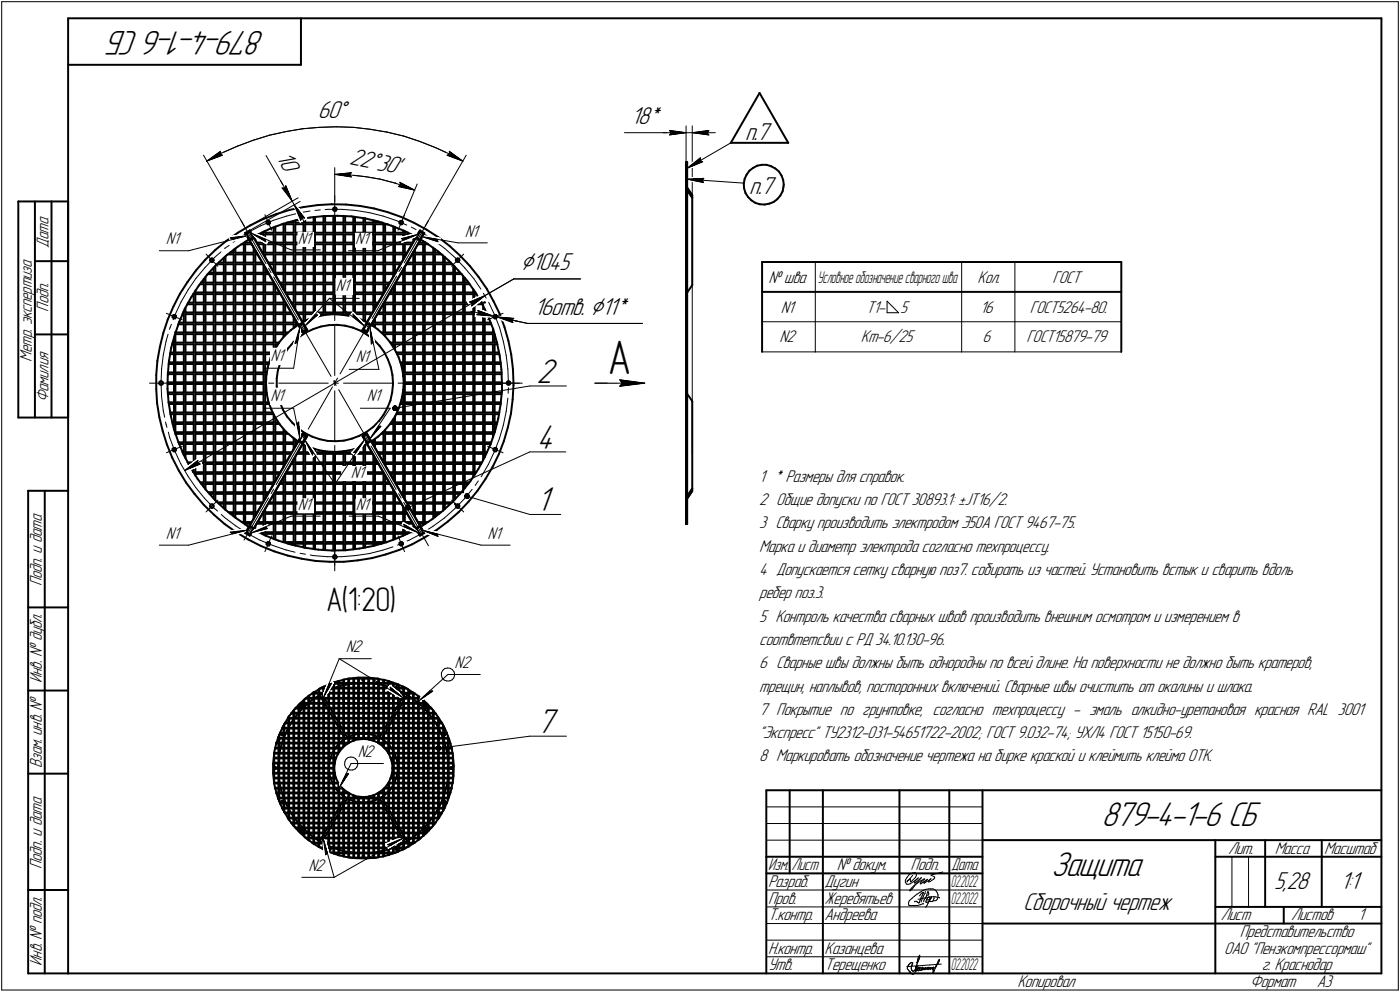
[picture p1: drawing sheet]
<svg xmlns="http://www.w3.org/2000/svg" width="421mm" height="298mm" viewBox="0 0 421 298" stroke-linecap="round" stroke-linejoin="round" font-family="sans-serif">
<defs><g id="words">
<text font-size="14.6" x="182.8" y="112.5">А</text>
<g font-size="10.9">
<text x="79.7" y="9.4" transform="rotate(-180 79.7 9.4)">879-4-1-6 СБ</text>
<text x="161.3" y="115">2</text>
<text x="161.3" y="134.8">4</text>
<text x="161.3" y="153.6">1</text>
<text x="161.3" y="220.2">7</text>
<text x="331.3" y="248.1">879-4-1-6 СБ</text>
<text x="316.2" y="263.4">Защита</text>
</g>
<text font-size="10.3" x="98.1" y="183.5">А(1:20)</text>
<text font-size="8.5" x="156.5" y="81.2">Ç1045</text>
<g font-size="7.8">
<text x="95.5" y="35.5">60Å</text>
<text x="189.8" y="37.3">18*</text>
<text x="224.1" y="41.9">п.7</text>
<text x="83" y="47.3" transform="rotate(60 83 47.3)">10</text>
<text x="104.9" y="49.4" transform="rotate(11 104.9 49.4)">22Å30'</text>
<text x="225.3" y="58.3">п.7</text>
<text x="160.6" y="94.6">16отв. Ç11*</text>
<text x="383.2" y="267.2">5,28</text>
<text x="403.1" y="267.2">1:1</text>
<text x="307.7" y="273.4">Сборочный чертеж</text>
</g>
<g font-size="5.4">
<text x="139.8" y="71.1">N1</text>
<text x="14.6" y="74.4" transform="rotate(-90 14.6 74.4)">Дата</text>
<text x="49.9" y="73.4">N1</text>
<text x="89.6" y="73.2">N1</text>
<text x="106.8" y="73.5">N1</text>
<text x="101" y="87.6">N1</text>
<text x="231.1" y="84.9">№ шва</text>
<text x="294" y="84.9">Кол.</text>
<text x="316.6" y="84.9">ГОСТ</text>
<text x="14.6" y="93.6" transform="rotate(-90 14.6 93.6)">Подп.</text>
<text x="234.8" y="93.9">N1</text>
<text x="260.5" y="94">Т1-</text>
<text x="270.8" y="94">5</text>
<text x="294.8" y="93.9">16</text>
<text x="309.8" y="93.9">ГОСТ5264-80.</text>
<text x="234.4" y="102.9">N2</text>
<text x="258.9" y="102.9">Кт-6/25</text>
<text x="295.5" y="102.9">6</text>
<text x="308.7" y="102.9">ГОСТ15879-79</text>
<text x="9.6" y="108.6" transform="rotate(-90 9.6 108.6)">Метр. экспертиза</text>
<text x="81.3" y="108.6">N1</text>
<text x="107" y="108.9">N1</text>
<text x="14.6" y="120.9" transform="rotate(-90 14.6 120.9)">Фамилия</text>
<text x="81.3" y="120.6">N1</text>
<text x="110.4" y="120.6">N1</text>
<text x="105.6" y="143.5">N</text>
<text x="107.7" y="143.5">1</text>
<text x="228.3" y="144.8">1 * Размеры для справок.</text>
<text x="89.6" y="153.2">N</text>
<text x="91.7" y="153.2">1</text>
<text x="107" y="153.2">N1</text>
<text x="228.3" y="151.8">2 Общие допуски по ГОСТ 30893.1: ±JТ16/2.</text>
<text x="49.9" y="161.9">N1</text>
<text x="146.7" y="161.9">N1</text>
<text x="228.3" y="158.8">3 Сварку производить электродом Э50А ГОСТ 9467-75.</text>
<text x="228.3" y="165.8">Марка и диаметр электрода согласно техпроцессу.</text>
<text x="228.3" y="172.8">4 Допускается сетку сварную поз7. собирать из частей. Установить встык и сварить вдоль</text>
<text x="12.6" y="176.1" transform="rotate(-90 12.6 176.1)">Подп. и дата</text>
<text x="228.3" y="179.8">ребер поз.3.</text>
<text x="228.3" y="186.8">5 Контроль качества сварных швов производить внешним осмотром и измерением в</text>
<text x="104" y="195.9">N2</text>
<text x="228.3" y="193.8">соотвтетсвии с РД 34.10.130-96.</text>
<text x="136.7" y="200.6">N2</text>
<text x="228.3" y="200.8">6 Сварные швы должны быть однородны по всей длине. На поверхности не должно быть кратеров,</text>
<text x="12.6" y="205.2" transform="rotate(-90 12.6 205.2)">Инв. № дубл.</text>
<text x="228.3" y="207.8">трещин, наплывов, посторонних включений. Сварные швы очистить от окалины и шлака.</text>
<text x="228.3" y="214.8">7 Покрытие по грунтовке, согласно техпроцессу - эмаль алкидно-уретановая красная RAL 3001</text>
<text x="228.3" y="221.8">&quot;Экспресс&quot; ТУ2312-031-54651722-2002; ГОСТ 9.032-74; УХЛ4 ГОСТ 15150-69.</text>
<text x="107.6" y="227.4">N2</text>
<text x="12.6" y="230.9" transform="rotate(-90 12.6 230.9)">Взам. инв. №</text>
<text x="228.3" y="228.8">8 Маркировать обозначение чертежа на бирке краской и клеймить клеймо ОТК.</text>
<text x="369.3" y="256.6">Лит.</text>
<text x="383.4" y="256.6">Масса</text>
<text x="398.3" y="256.6">Масштаб</text>
<text x="12.6" y="261.1" transform="rotate(-90 12.6 261.1)">Подп. и дата</text>
<text x="92.8" y="261.6">N2</text>
<text x="251.6" y="261.6">№ докум.</text>
<text x="273.9" y="261.6">Подп.</text>
<text x="231" y="266.6">Разраб.</text>
<text x="248" y="266.6">Дугин</text>
<text x="231" y="271.6">Пров.</text>
<text x="248" y="271.6">Жеребятьев</text>
<text x="231" y="276.6">Т.контр.</text>
<text x="248" y="276.6">Андреева</text>
<text x="367.1" y="276.6">Лист</text>
<text x="372.9" y="281.7">Представительство</text>
<text x="388.3" y="276.6">Листов</text>
<text x="408.5" y="276.6">1</text>
<text x="231" y="286.6">Н.контр.</text>
<text x="248" y="286.6">Казанцева</text>
<text x="368.2" y="286.6">ОАО &quot;Пензкомпрессормаш&quot;</text>
<text x="12.6" y="290.2" transform="rotate(-90 12.6 290.2)">Инв. № подл.</text>
<text x="231" y="291.6">Утв.</text>
<text x="248" y="291.6">Терещенко</text>
<text x="379.5" y="291.4">г. Краснодар</text>
<text x="306" y="296.6">Копировал</text>
<text x="376" y="296.6">Формат</text>
<text x="396" y="296.6">A3</text>
</g>
<g font-size="5.3">
<text x="231.1" y="261.6">Изм.</text>
<text x="238.1" y="261.6">Лист</text>
<text x="286.1" y="261.6">Дата</text>
</g>
<g font-size="5.2">
<text x="245.9" y="84.9">Условное обозначение сварного шва</text>
<text x="286" y="266.6">02.2022</text>
<text x="286" y="271.6">02.2022</text>
<text x="286" y="291.6">02.2022</text>
</g>
</g></defs>
<g fill="#fff" stroke="#fff" stroke-width=".3">
<path d="M228.3 140.9h45.7zM228.3 141h45.7zM228.3 141.1h45.7zM228.3 141.1h45.7zM228.3 141.2h45.7zM228.3 141.3h45.7zM228.3 141.4h45.7zM228.3 141.5h45.7zM228.3 141.6h45.7zM228.3 141.6h45.7zM228.3 141.7h45.7zM228.3 141.8h45.7zM228.3 141.9h45.7zM228.3 142h45.7zM228.3 142.1h45.7zM228.3 142.2h45.7zM228.3 142.2h45.7zM228.3 142.3h45.7zM228.3 142.4h45.7zM228.3 142.5h45.7zM228.3 142.6h45.7zM228.3 142.7h45.7zM228.3 142.7h45.7zM228.3 142.8h45.7zM228.3 142.9h45.7zM228.3 143h45.7zM228.3 143.1h45.7zM228.3 143.2h45.7zM228.3 143.3h45.7zM228.3 143.3h45.7zM228.3 143.4h45.7zM228.3 143.5h45.7zM228.3 143.6h45.7zM228.3 143.7h45.7zM228.3 143.8h45.7zM228.3 143.8h45.7zM228.3 143.9h45.7zM228.3 144h45.7zM228.3 144.1h45.7zM228.3 144.2h45.7zM228.3 144.3h45.7zM228.3 144.4h45.7zM228.3 144.4h45.7zM228.3 144.5h45.7zM228.3 144.6h45.7zM228.3 144.7h45.7zM228.3 144.8h45.7zM228.3 144.9h45.7zM228.3 144.9h45.7zM228.3 145h45.7zM228.3 145.1h45.7zM228.3 145.2h45.7zM228.3 145.3h45.7zM228.3 145.4h45.7zM228.3 145.5h45.7zM228.3 145.5h45.7zM228.3 145.6h45.7zM228.3 145.7h45.7zM228.3 145.8h45.7z"/>
<path d="M228.3 148.5h74.4zM228.3 148.6h74.4zM228.3 148.7h74.4zM228.3 148.8h74.4zM228.3 148.8h74.4zM228.3 148.9h74.4zM228.3 149h74.4zM228.3 149.1h74.4zM228.3 149.2h74.4zM228.3 149.3h74.4zM228.3 149.4h74.4zM228.3 149.4h74.4zM228.3 149.5h74.4zM228.3 149.6h74.4zM228.3 149.7h74.4zM228.3 149.8h74.4zM228.3 149.9h74.4zM228.3 149.9h74.4zM228.3 150h74.4zM228.3 150.1h74.4zM228.3 150.2h74.4zM228.3 150.3h74.4zM228.3 150.4h74.4zM228.3 150.5h74.4zM228.3 150.5h74.4zM228.3 150.6h74.4zM228.3 150.7h74.4zM228.3 150.8h74.4zM228.3 150.9h74.4zM228.3 151h74.4zM228.3 151h74.4zM228.3 151.1h74.4zM228.3 151.2h74.4zM228.3 151.3h74.4zM228.3 151.4h74.4zM228.3 151.5h74.4zM228.3 151.6h74.4zM228.3 151.6h74.4zM228.3 151.7h74.4zM228.3 151.8h74.4zM228.3 151.9h74.4zM228.3 152h74.4zM228.3 152.1h74.4zM228.3 152.1h74.4zM228.3 152.2h74.4zM228.3 152.3h74.4zM228.3 152.4h74.4zM228.3 152.5h74.4zM228.3 152.6h74.4zM228.3 152.7h74.4z"/>
<path d="M228.3 155.5h94.8zM228.3 155.6h94.8zM228.3 155.7h94.8zM228.3 155.8h94.8zM228.3 155.9h94.8zM228.3 156h94.8zM228.3 156h94.8zM228.3 156.1h94.8zM228.3 156.2h94.8zM228.3 156.3h94.8zM228.3 156.4h94.8zM228.3 156.5h94.8zM228.3 156.5h94.8zM228.3 156.6h94.8zM228.3 156.7h94.8zM228.3 156.8h94.8zM228.3 156.9h94.8zM228.3 157h94.8zM228.3 157.1h94.8zM228.3 157.1h94.8zM228.3 157.2h94.8zM228.3 157.3h94.8zM228.3 157.4h94.8zM228.3 157.5h94.8zM228.3 157.6h94.8zM228.3 157.6h94.8zM228.3 157.7h94.8zM228.3 157.8h94.8zM228.3 157.9h94.8zM228.3 158h94.8zM228.3 158.1h94.8zM228.3 158.2h94.8zM228.3 158.2h94.8zM228.3 158.3h94.8zM228.3 158.4h94.8zM228.3 158.5h94.8zM228.3 158.6h94.8zM228.3 158.7h94.8zM228.3 158.7h94.8zM228.3 158.8h94.8zM228.3 158.9h94.8zM228.3 159h94.8zM228.3 159.1h94.8zM228.3 159.2h94.8zM228.3 159.3h94.8zM228.3 159.3h94.8zM228.3 159.4h94.8zM228.3 159.5h94.8zM228.3 159.6h94.8z"/>
<path d="M228.3 162.5h87zM228.3 162.6h87zM228.3 162.6h87zM228.3 162.7h87zM228.3 162.8h87zM228.3 162.9h87zM228.3 163h87zM228.3 163.1h87zM228.3 163.2h87zM228.3 163.2h87zM228.3 163.3h87zM228.3 163.4h87zM228.3 163.5h87zM228.3 163.6h87zM228.3 163.7h87zM228.3 163.7h87zM228.3 163.8h87zM228.3 163.9h87zM228.3 164h87zM228.3 164.1h87zM228.3 164.2h87zM228.3 164.3h87zM228.3 164.3h87zM228.3 164.4h87zM228.3 164.5h87zM228.3 164.6h87zM228.3 164.7h87zM228.3 164.8h87zM228.3 164.8h87zM228.3 164.9h87zM228.3 165h87zM228.3 165.1h87zM228.3 165.2h87zM228.3 165.3h87zM228.3 165.4h87zM228.3 165.4h87zM228.3 165.5h87zM228.3 165.6h87zM228.3 165.7h87zM228.3 165.8h87zM228.3 165.9h87zM228.3 165.9h87zM228.3 166h87zM228.3 166.1h87zM228.3 166.2h87zM228.3 166.3h87zM228.3 166.4h87zM228.3 166.5h87zM228.3 166.5h87zM228.3 166.6h87z"/>
<path d="M228.3 168.9h169.3zM228.3 169h169.3zM228.3 169.1h169.3zM228.3 169.2h169.3zM228.3 169.2h169.3zM228.3 169.3h169.3zM228.3 169.4h169.3zM228.3 169.5h169.3zM228.3 169.6h169.3zM228.3 169.7h169.3zM228.3 169.8h169.3zM228.3 169.8h169.3zM228.3 169.9h169.3zM228.3 170h169.3zM228.3 170.1h169.3zM228.3 170.2h169.3zM228.3 170.3h169.3zM228.3 170.3h169.3zM228.3 170.4h169.3zM228.3 170.5h169.3zM228.3 170.6h169.3zM228.3 170.7h169.3zM228.3 170.8h169.3zM228.3 170.9h169.3zM228.3 170.9h169.3zM228.3 171h169.3zM228.3 171.1h169.3zM228.3 171.2h169.3zM228.3 171.3h169.3zM228.3 171.4h169.3zM228.3 171.4h169.3zM228.3 171.5h169.3zM228.3 171.6h169.3zM228.3 171.7h169.3zM228.3 171.8h169.3zM228.3 171.9h169.3zM228.3 172h169.3zM228.3 172h169.3zM228.3 172.1h169.3zM228.3 172.2h169.3zM228.3 172.3h169.3zM228.3 172.4h169.3zM228.3 172.5h169.3zM228.3 172.6h169.3zM228.3 172.6h169.3zM228.3 172.7h169.3zM228.3 172.8h169.3zM228.3 172.9h169.3zM228.3 173h169.3zM228.3 173.1h169.3zM228.3 173.1h169.3zM228.3 173.2h169.3zM228.3 173.3h169.3zM228.3 173.4h169.3zM228.3 173.5h169.3zM228.3 173.6h169.3zM228.3 173.7h169.3zM228.3 173.7h169.3zM228.3 173.8h169.3z"/>
<path d="M228.3 175.9h20.2zM228.3 175.9h20.2zM228.3 176h20.2zM228.3 176.1h20.2zM228.3 176.2h20.2zM228.3 176.3h20.2zM228.3 176.4h20.2zM228.3 176.4h20.2zM228.3 176.5h20.2zM228.3 176.6h20.2zM228.3 176.7h20.2zM228.3 176.8h20.2zM228.3 176.9h20.2zM228.3 177h20.2zM228.3 177h20.2zM228.3 177.1h20.2zM228.3 177.2h20.2zM228.3 177.3h20.2zM228.3 177.4h20.2zM228.3 177.5h20.2zM228.3 177.5h20.2zM228.3 177.6h20.2zM228.3 177.7h20.2zM228.3 177.8h20.2zM228.3 177.9h20.2zM228.3 178h20.2zM228.3 178.1h20.2zM228.3 178.1h20.2zM228.3 178.2h20.2zM228.3 178.3h20.2zM228.3 178.4h20.2zM228.3 178.5h20.2zM228.3 178.6h20.2zM228.3 178.6h20.2zM228.3 178.7h20.2zM228.3 178.8h20.2zM228.3 178.9h20.2zM228.3 179h20.2zM228.3 179.1h20.2zM228.3 179.2h20.2zM228.3 179.2h20.2zM228.3 179.3h20.2zM228.3 179.4h20.2zM228.3 179.5h20.2zM228.3 179.6h20.2zM228.3 179.7h20.2zM228.3 179.7h20.2zM228.3 179.8h20.2zM228.3 179.9h20.2zM228.3 180h20.2zM228.3 180.1h20.2zM228.3 180.2h20.2zM228.3 180.3h20.2zM228.3 180.3h20.2zM228.3 180.4h20.2zM228.3 180.5h20.2zM228.3 180.6h20.2zM228.3 180.7h20.2zM228.3 180.8h20.2z"/>
<path d="M228.3 182.9h152.4zM228.3 183h152.4zM228.3 183h152.4zM228.3 183.1h152.4zM228.3 183.2h152.4zM228.3 183.3h152.4zM228.3 183.4h152.4zM228.3 183.5h152.4zM228.3 183.6h152.4zM228.3 183.6h152.4zM228.3 183.7h152.4zM228.3 183.8h152.4zM228.3 183.9h152.4zM228.3 184h152.4zM228.3 184.1h152.4zM228.3 184.1h152.4zM228.3 184.2h152.4zM228.3 184.3h152.4zM228.3 184.4h152.4zM228.3 184.5h152.4zM228.3 184.6h152.4zM228.3 184.7h152.4zM228.3 184.7h152.4zM228.3 184.8h152.4zM228.3 184.9h152.4zM228.3 185h152.4zM228.3 185.1h152.4zM228.3 185.2h152.4zM228.3 185.3h152.4zM228.3 185.3h152.4zM228.3 185.4h152.4zM228.3 185.5h152.4zM228.3 185.6h152.4zM228.3 185.7h152.4zM228.3 185.8h152.4zM228.3 185.8h152.4zM228.3 185.9h152.4zM228.3 186h152.4zM228.3 186.1h152.4zM228.3 186.2h152.4zM228.3 186.3h152.4zM228.3 186.4h152.4zM228.3 186.4h152.4zM228.3 186.5h152.4zM228.3 186.6h152.4zM228.3 186.7h152.4zM228.3 186.8h152.4zM228.3 186.9h152.4zM228.3 186.9h152.4zM228.3 187h152.4zM228.3 187.1h152.4zM228.3 187.2h152.4zM228.3 187.3h152.4zM228.3 187.4h152.4zM228.3 187.5h152.4zM228.3 187.5h152.4zM228.3 187.6h152.4zM228.3 187.7h152.4zM228.3 187.8h152.4z"/>
<path d="M228.3 190.5h55.6zM228.3 190.6h55.6zM228.3 190.7h55.6zM228.3 190.8h55.6zM228.3 190.8h55.6zM228.3 190.9h55.6zM228.3 191h55.6zM228.3 191.1h55.6zM228.3 191.2h55.6zM228.3 191.3h55.6zM228.3 191.3h55.6zM228.3 191.4h55.6zM228.3 191.5h55.6zM228.3 191.6h55.6zM228.3 191.7h55.6zM228.3 191.8h55.6zM228.3 191.9h55.6zM228.3 191.9h55.6zM228.3 192h55.6zM228.3 192.1h55.6zM228.3 192.2h55.6zM228.3 192.3h55.6zM228.3 192.4h55.6zM228.3 192.4h55.6zM228.3 192.5h55.6zM228.3 192.6h55.6zM228.3 192.7h55.6zM228.3 192.8h55.6zM228.3 192.9h55.6zM228.3 193h55.6zM228.3 193h55.6zM228.3 193.1h55.6zM228.3 193.2h55.6zM228.3 193.3h55.6zM228.3 193.4h55.6zM228.3 193.5h55.6zM228.3 193.5h55.6zM228.3 193.6h55.6zM228.3 193.7h55.6zM228.3 193.8h55.6zM228.3 193.9h55.6zM228.3 194h55.6zM228.3 194.1h55.6zM228.3 194.1h55.6zM228.3 194.2h55.6zM228.3 194.3h55.6zM228.3 194.4h55.6zM228.3 194.5h55.6zM228.3 194.6h55.6zM228.3 194.6h55.6z"/>
<path d="M228.3 196.8h174.4zM228.3 196.9h174.4zM228.3 197h174.4zM228.3 197.1h174.4zM228.3 197.2h174.4zM228.3 197.3h174.4zM228.3 197.4h174.4zM228.3 197.4h174.4zM228.3 197.5h174.4zM228.3 197.6h174.4zM228.3 197.7h174.4zM228.3 197.8h174.4zM228.3 197.9h174.4zM228.3 198h174.4zM228.3 198h174.4zM228.3 198.1h174.4zM228.3 198.2h174.4zM228.3 198.3h174.4zM228.3 198.4h174.4zM228.3 198.5h174.4zM228.3 198.5h174.4zM228.3 198.6h174.4zM228.3 198.7h174.4zM228.3 198.8h174.4zM228.3 198.9h174.4zM228.3 199h174.4zM228.3 199.1h174.4zM228.3 199.1h174.4zM228.3 199.2h174.4zM228.3 199.3h174.4zM228.3 199.4h174.4zM228.3 199.5h174.4zM228.3 199.6h174.4zM228.3 199.6h174.4zM228.3 199.7h174.4zM228.3 199.8h174.4zM228.3 199.9h174.4zM228.3 200h174.4zM228.3 200.1h174.4zM228.3 200.2h174.4zM228.3 200.2h174.4zM228.3 200.3h174.4zM228.3 200.4h174.4zM228.3 200.5h174.4zM228.3 200.6h174.4zM228.3 200.7h174.4zM228.3 200.7h174.4zM228.3 200.8h174.4zM228.3 200.9h174.4zM228.3 201h174.4zM228.3 201.1h174.4zM228.3 201.2h174.4zM228.3 201.3h174.4zM228.3 201.3h174.4zM228.3 201.4h174.4zM228.3 201.5h174.4zM228.3 201.6h174.4zM228.3 201.7h174.4zM228.3 201.8h174.4z"/>
<path d="M228.3 203.9h155.5zM228.3 204h155.5zM228.3 204h155.5zM228.3 204.1h155.5zM228.3 204.2h155.5zM228.3 204.3h155.5zM228.3 204.4h155.5zM228.3 204.5h155.5zM228.3 204.6h155.5zM228.3 204.6h155.5zM228.3 204.7h155.5zM228.3 204.8h155.5zM228.3 204.9h155.5zM228.3 205h155.5zM228.3 205.1h155.5zM228.3 205.1h155.5zM228.3 205.2h155.5zM228.3 205.3h155.5zM228.3 205.4h155.5zM228.3 205.5h155.5zM228.3 205.6h155.5zM228.3 205.7h155.5zM228.3 205.7h155.5zM228.3 205.8h155.5zM228.3 205.9h155.5zM228.3 206h155.5zM228.3 206.1h155.5zM228.3 206.2h155.5zM228.3 206.2h155.5zM228.3 206.3h155.5zM228.3 206.4h155.5zM228.3 206.5h155.5zM228.3 206.6h155.5zM228.3 206.7h155.5zM228.3 206.8h155.5zM228.3 206.8h155.5zM228.3 206.9h155.5zM228.3 207h155.5zM228.3 207.1h155.5zM228.3 207.2h155.5zM228.3 207.3h155.5zM228.3 207.3h155.5zM228.3 207.4h155.5zM228.3 207.5h155.5zM228.3 207.6h155.5zM228.3 207.7h155.5zM228.3 207.8h155.5zM228.3 207.9h155.5zM228.3 207.9h155.5zM228.3 208h155.5zM228.3 208.1h155.5zM228.3 208.2h155.5zM228.3 208.3h155.5zM228.3 208.4h155.5zM228.3 208.4h155.5zM228.3 208.5h155.5zM228.3 208.6h155.5zM228.3 208.7h155.5zM228.3 208.8h155.5z"/>
<path d="M228.3 211.5h182.8zM228.3 211.6h182.8zM228.3 211.7h182.8zM228.3 211.8h182.8zM228.3 211.8h182.8zM228.3 211.9h182.8zM228.3 212h182.8zM228.3 212.1h182.8zM228.3 212.2h182.8zM228.3 212.3h182.8zM228.3 212.3h182.8zM228.3 212.4h182.8zM228.3 212.5h182.8zM228.3 212.6h182.8zM228.3 212.7h182.8zM228.3 212.8h182.8zM228.3 212.9h182.8zM228.3 212.9h182.8zM228.3 213h182.8zM228.3 213.1h182.8zM228.3 213.2h182.8zM228.3 213.3h182.8zM228.3 213.4h182.8zM228.3 213.4h182.8zM228.3 213.5h182.8zM228.3 213.6h182.8zM228.3 213.7h182.8zM228.3 213.8h182.8zM228.3 213.9h182.8zM228.3 214h182.8zM228.3 214h182.8zM228.3 214.1h182.8zM228.3 214.2h182.8zM228.3 214.3h182.8zM228.3 214.4h182.8zM228.3 214.5h182.8zM228.3 214.5h182.8zM228.3 214.6h182.8zM228.3 214.7h182.8zM228.3 214.8h182.8zM228.3 214.9h182.8zM228.3 215h182.8zM228.3 215.1h182.8zM228.3 215.1h182.8zM228.3 215.2h182.8zM228.3 215.3h182.8zM228.3 215.4h182.8zM228.3 215.5h182.8zM228.3 215.6h182.8zM228.3 215.6h182.8z"/>
<path d="M228.3 217.8h136.4zM228.3 217.9h136.4zM228.3 218h136.4zM228.3 218.1h136.4zM228.3 218.2h136.4zM228.3 218.3h136.4zM228.3 218.4h136.4zM228.3 218.4h136.4zM228.3 218.5h136.4zM228.3 218.6h136.4zM228.3 218.7h136.4zM228.3 218.8h136.4zM228.3 218.9h136.4zM228.3 218.9h136.4zM228.3 219h136.4zM228.3 219.1h136.4zM228.3 219.2h136.4zM228.3 219.3h136.4zM228.3 219.4h136.4zM228.3 219.5h136.4zM228.3 219.5h136.4zM228.3 219.6h136.4zM228.3 219.7h136.4zM228.3 219.8h136.4zM228.3 219.9h136.4zM228.3 220h136.4zM228.3 220h136.4zM228.3 220.1h136.4zM228.3 220.2h136.4zM228.3 220.3h136.4zM228.3 220.4h136.4zM228.3 220.5h136.4zM228.3 220.6h136.4zM228.3 220.6h136.4zM228.3 220.7h136.4zM228.3 220.8h136.4zM228.3 220.9h136.4zM228.3 221h136.4zM228.3 221.1h136.4zM228.3 221.1h136.4zM228.3 221.2h136.4zM228.3 221.3h136.4zM228.3 221.4h136.4zM228.3 221.5h136.4zM228.3 221.6h136.4zM228.3 221.7h136.4zM228.3 221.7h136.4zM228.3 221.8h136.4zM228.3 221.9h136.4zM228.3 222h136.4zM228.3 222.1h136.4zM228.3 222.2h136.4zM228.3 222.2h136.4zM228.3 222.3h136.4zM228.3 222.4h136.4zM228.3 222.5h136.4zM228.3 222.6h136.4zM228.3 222.7h136.4zM228.3 222.8h136.4z"/>
<path d="M228.3 225.5h135.9zM228.3 225.6h135.9zM228.3 225.6h135.9zM228.3 225.7h135.9zM228.3 225.8h135.9zM228.3 225.9h135.9zM228.3 226h135.9zM228.3 226.1h135.9zM228.3 226.1h135.9zM228.3 226.2h135.9zM228.3 226.3h135.9zM228.3 226.4h135.9zM228.3 226.5h135.9zM228.3 226.6h135.9zM228.3 226.7h135.9zM228.3 226.7h135.9zM228.3 226.8h135.9zM228.3 226.9h135.9zM228.3 227h135.9zM228.3 227.1h135.9zM228.3 227.2h135.9zM228.3 227.2h135.9zM228.3 227.3h135.9zM228.3 227.4h135.9zM228.3 227.5h135.9zM228.3 227.6h135.9zM228.3 227.7h135.9zM228.3 227.8h135.9zM228.3 227.8h135.9zM228.3 227.9h135.9zM228.3 228h135.9zM228.3 228.1h135.9zM228.3 228.2h135.9zM228.3 228.3h135.9zM228.3 228.3h135.9zM228.3 228.4h135.9zM228.3 228.5h135.9zM228.3 228.6h135.9zM228.3 228.7h135.9zM228.3 228.8h135.9zM228.3 228.9h135.9zM228.3 228.9h135.9zM228.3 229h135.9zM228.3 229.1h135.9zM228.3 229.2h135.9zM228.3 229.3h135.9zM228.3 229.4h135.9zM228.3 229.4h135.9zM228.3 229.5h135.9zM228.3 229.6h135.9z"/>
<path d="M143.3 92.7h.3zM143.3 92.8h.5zM143.3 92.9h.8zM143.3 93h1zM143.3 93h1.2zM143.3 93.1h1.5zM143.3 93.2h1.7zM143.2 93.3h2zM143.2 93.4h2.3zM143.2 93.5h2.5zM143.2 93.6h2.8zM143.1 93.6h3zM143.1 93.7h3.3zM143.1 93.8h3.5zM143 93.9h3.8zM143 94h4zM143 94.1h4.1zM143 94.1h4.2zM143 94.2h4.3zM142.9 94.3h4.6zM142.9 94.4h4.7zM142.9 94.5h4.8zM142.9 94.6h4.9zM142.9 94.7h5.1zM142.8 94.7h5.3zM142.8 94.8h5.5zM142.8 94.9h5.5zM142.8 95h5.6zM142.7 95.1h5.3zM144 95.2h3.5zM145.3 95.2h1.8z"/>
<path d="M151 95h1.7zM150.5 95.1h3.4zM150 95.2h5.1zM149.5 95.2h5.6zM149.7 95.3h5.4zM149.8 95.4h5.3zM149.9 95.5h5.2zM150 95.6h5zM150.1 95.7h4.9zM150.3 95.8h4.7zM150.4 95.8h4.6zM150.5 95.9h4.5zM150.6 96h4.3zM150.7 96.1h4.2zM150.9 96.2h4zM151 96.3h3.9zM151 96.4h3.9zM151.3 96.4h3.6zM151.6 96.5h3.3zM151.8 96.6h3.1zM152.1 96.7h2.8zM152.2 96.8h2.7zM152.5 96.9h2.3zM152.7 96.9h2.1zM153 97h1.8zM153.2 97.1h1.6zM153.4 97.2h1.4zM153.7 97.3h1zM153.9 97.4h.8zM154.2 97.5h.5zM154.4 97.5h.3z"/>
<path d="M160.6 88.8h30.6zM160.6 88.9h30.6zM160.6 89h30.6zM160.6 89.1h30.6zM160.6 89.2h30.6zM160.6 89.2h30.6zM160.6 89.3h30.6zM160.6 89.4h30.6zM160.6 89.5h30.6zM160.6 89.6h30.6zM160.6 89.7h30.6zM160.6 89.7h30.6zM160.6 89.8h30.6zM160.6 89.9h30.6zM160.6 90h30.6zM160.6 90.1h30.6zM160.6 90.2h30.6zM160.6 90.3h30.6zM160.6 90.3h30.6zM160.6 90.4h30.6zM160.6 90.5h30.6zM160.6 90.6h30.6zM160.6 90.7h30.6zM160.6 90.8h30.6zM160.6 90.8h30.6zM160.6 90.9h30.6zM160.6 91h30.6zM160.6 91.1h30.6zM160.6 91.2h30.6zM160.6 91.3h30.6zM160.6 91.4h30.6zM160.6 91.4h30.6zM160.6 91.5h30.6zM160.6 91.6h30.6zM160.6 91.7h30.6zM160.6 91.8h30.6zM160.6 91.9h30.6zM160.6 91.9h30.6zM160.6 92h30.6zM160.6 92.1h30.6zM160.6 92.2h30.6zM160.6 92.3h30.6zM160.6 92.4h30.6zM160.6 92.5h30.6zM160.6 92.5h30.6zM160.6 92.6h30.6zM160.6 92.7h30.6zM160.6 92.8h30.6zM160.6 92.9h30.6zM160.6 93h30.6zM160.6 93h30.6zM160.6 93.1h30.6zM160.6 93.2h30.6zM160.6 93.3h30.6zM160.6 93.4h30.6zM160.6 93.5h30.6zM160.6 93.6h30.6zM160.6 93.6h30.6zM160.6 93.7h30.6zM160.6 93.8h30.6zM160.6 93.9h30.6zM160.6 94h30.6zM160.6 94.1h30.6zM160.6 94.1h30.6zM160.6 94.2h30.6zM160.6 94.3h30.6zM160.6 94.4h30.6zM160.6 94.5h30.6zM160.6 94.6h30.6zM160.6 94.7h30.6zM160.6 94.7h30.6zM160.6 94.8h30.6zM160.6 94.9h30.6zM160.6 95h30.6zM160.6 95.1h30.6zM160.6 95.2h30.6zM160.6 95.2h30.6zM160.6 95.3h30.6zM160.6 95.4h30.6zM160.6 95.5h30.6zM160.6 95.6h30.6zM160.6 95.7h30.6zM160.6 95.8h30.6zM160.6 95.8h30.6zM160.6 95.9h30.6zM160.6 96h30.6zM160.6 96.1h30.6z"/>
<path d="M95.5 29.7h10.3zM95.5 29.8h10.3zM95.5 29.9h10.3zM95.5 30h10.3zM95.5 30.1h10.3zM95.5 30.1h10.3zM95.5 30.2h10.3zM95.5 30.3h10.3zM95.5 30.4h10.3zM95.5 30.5h10.3zM95.5 30.6h10.3zM95.5 30.6h10.3zM95.5 30.7h10.3zM95.5 30.8h10.3zM95.5 30.9h10.3zM95.5 31h10.3zM95.5 31.1h10.3zM95.5 31.2h10.3zM95.5 31.2h10.3zM95.5 31.3h10.3zM95.5 31.4h10.3zM95.5 31.5h10.3zM95.5 31.6h10.3zM95.5 31.7h10.3zM95.5 31.7h10.3zM95.5 31.8h10.3zM95.5 31.9h10.3zM95.5 32h10.3zM95.5 32.1h10.3zM95.5 32.2h10.3zM95.5 32.3h10.3zM95.5 32.3h10.3zM95.5 32.4h10.3zM95.5 32.5h10.3zM95.5 32.6h10.3zM95.5 32.7h10.3zM95.5 32.8h10.3zM95.5 32.9h10.3zM95.5 32.9h10.3zM95.5 33h10.3zM95.5 33.1h10.3zM95.5 33.2h10.3zM95.5 33.3h10.3zM95.5 33.4h10.3zM95.5 33.4h10.3zM95.5 33.5h10.3zM95.5 33.6h10.3zM95.5 33.7h10.3zM95.5 33.8h10.3zM95.5 33.9h10.3zM95.5 34h10.3zM95.5 34h10.3zM95.5 34.1h10.3zM95.5 34.2h10.3zM95.5 34.3h10.3zM95.5 34.4h10.3zM95.5 34.5h10.3zM95.5 34.5h10.3zM95.5 34.6h10.3zM95.5 34.7h10.3zM95.5 34.8h10.3zM95.5 34.9h10.3zM95.5 35h10.3zM95.5 35.1h10.3zM95.5 35.1h10.3zM95.5 35.2h10.3zM95.5 35.3h10.3zM95.5 35.4h10.3zM95.5 35.5h10.3zM95.5 35.6h10.3zM95.5 35.6h10.3zM95.5 35.7h10.3zM95.5 35.8h10.3zM95.5 35.9h10.3zM95.5 36h10.3zM95.5 36.1h10.3zM95.5 36.2h10.3zM95.5 36.2h10.3zM95.5 36.3h10.3zM95.5 36.4h10.3zM95.5 36.5h10.3zM95.5 36.6h10.3zM95.5 36.7h10.3zM95.5 36.7h10.3zM95.5 36.8h10.3zM95.5 36.9h10.3zM95.5 37h10.3z"/>
<path d="M66.4 44.8h.1zM66.3 44.9h.3zM66.1 45h.5zM66 45h.7zM66 45.1h.7zM65.8 45.2h1zM65.7 45.3h1.1zM65.5 45.4h1.4zM65.4 45.5h1.5zM65.4 45.6h1.6zM65.2 45.6h1.8zM65.1 45.7h2zM64.9 45.8h2.2zM64.9 45.9h2.2zM64.8 46h2.3zM64.6 46.1h2.6zM64.5 46.1h2.7zM64.4 46.2h2.9zM64.3 46.3h3zM64.2 46.4h3.2zM64 46.5h3.4zM63.9 46.6h3.6zM63.8 46.7h3.7zM63.7 46.7h3.9zM63.6 46.8h4zM63.4 46.9h4.2zM63.4 47h4zM63.3 47.1h3.8zM63.2 47.2h3.8zM63.2 47.2h3.5zM63.1 47.3h3.4zM63 47.4h3.3zM63 47.5h3.1zM62.9 47.6h3zM62.8 47.7h2.8zM62.7 47.8h2.7zM62.7 47.8h2.5zM62.6 47.9h2.4zM62.6 48h2.2zM62.5 48.1h2.1zM62.4 48.2h1.9zM62.3 48.3h1.8zM62.2 48.3h1z"/>
<path d="M135 44.8h.1zM134.9 44.9h.3zM134.9 45h.5zM134.8 45h.7zM134.8 45.1h.8zM134.7 45.2h1zM134.7 45.3h1.1zM134.6 45.4h1.4zM134.6 45.5h1.5zM134.5 45.6h1.6zM134.5 45.6h1.8zM134.5 45.7h1.9zM134.4 45.8h2.1zM134.4 45.9h2.3zM134.3 46h2.4zM134.3 46.1h2.6zM134.2 46.1h2.8zM134.2 46.2h2.9zM134.1 46.3h3.1zM134.1 46.4h3.2zM134 46.5h3.5zM134 46.6h3.6zM133.9 46.7h3.8zM133.9 46.7h3.9zM133.9 46.8h4zM133.8 46.9h4.2zM134 47h4.1zM134.3 47.1h3.9zM134.5 47.2h3.8zM134.7 47.2h3.6zM134.9 47.3h3.4zM135.1 47.4h3.3zM135.3 47.5h3.2zM135.6 47.6h3zM135.8 47.7h2.8zM136 47.8h2.7zM136.2 47.8h2.6zM136.4 47.9h2.5zM136.7 48h2.2zM136.8 48.1h2.1zM137.1 48.2h1.9zM137.2 48.3h1.9zM138.3 48.3h.9z"/>
<path d="M106.1 43.8h.4zM106.1 43.9h.8zM106.1 43.9h1.3zM106.1 44h1.7zM106 44.1h2.2zM106 44.2h2.6zM106 44.3h3.1zM106 44.4h3.5zM106 44.4h3.9zM105.9 44.5h4.4zM105.9 44.6h4.8zM105.9 44.7h5.3zM105.9 44.8h5.7zM105.9 44.9h6.1zM105.8 45h6.6zM105.8 45h7.1zM105.8 45.1h7.5zM105.8 45.2h7.9zM105.8 45.3h8.3zM105.7 45.4h8.9zM105.7 45.5h9.3zM105.7 45.6h9.7zM105.7 45.6h10.1zM105.7 45.7h10.5zM105.7 45.8h11zM105.7 45.9h11.4zM105.7 46h11.8zM105.7 46.1h12.2zM105.7 46.1h12.7zM105.6 46.2h13.2zM105.6 46.3h13.6zM105.6 46.4h14zM105.6 46.5h14.5zM105.6 46.6h14.9zM105.5 46.7h15.4zM105.5 46.7h15.8zM105.5 46.8h16.3zM105.5 46.9h16.7zM105.5 47h17.1zM105.4 47.1h17.6zM105.4 47.2h17.6zM105.4 47.2h17.6zM105.4 47.3h17.6zM105.4 47.4h17.6zM105.3 47.5h17.6zM105.3 47.6h17.6zM105.3 47.7h17.6zM105.3 47.8h17.6zM105.3 47.8h17.6zM105.2 47.9h17.7zM105.2 48h17.7zM105.2 48.1h17.7zM105.2 48.2h17.7zM105.2 48.3h17.7zM105.2 48.3h17.6zM105.2 48.4h17.6zM105.2 48.5h17.6zM105.2 48.6h17.6zM105.2 48.7h17.6zM105.1 48.8h17.6zM105.1 48.9h17.6zM105.1 48.9h17.6zM105.1 49h17.6zM105.1 49.1h17.6zM105 49.2h17.6zM105 49.3h17.6zM105 49.4h17.6zM105 49.4h17.6zM105 49.5h17.6zM104.9 49.6h17.6zM104.9 49.7h17.6zM104.9 49.8h17.6zM104.9 49.9h17.6zM104.9 50h17.6zM104.8 50h17.6zM104.8 50.1h17.6zM104.8 50.2h17.6zM104.8 50.3h17.6zM104.8 50.4h17.6zM104.7 50.5h17.6zM104.7 50.5h17.6zM104.7 50.6h17.6zM104.7 50.7h17.6zM104.7 50.8h17.6zM104.6 50.9h17.7zM105.1 51h17.2zM105.5 51.1h16.8zM105.9 51.1h16.4zM106.3 51.2h16zM106.8 51.3h15.4zM107.2 51.4h15zM107.6 51.5h14.6zM108 51.6h14.2zM108.5 51.6h13.7zM108.9 51.7h13.2zM109.3 51.8h12.8zM109.7 51.9h12.4zM110.2 52h11.9zM110.6 52.1h11.5zM111 52.2h11zM111.4 52.2h10.6zM111.8 52.3h10.2zM112.3 52.4h9.7zM112.7 52.5h9.3zM113.1 52.6h8.8zM113.5 52.7h8.4zM114 52.7h7.9zM114.4 52.8h7.5zM114.8 52.9h7.1zM115.2 53h6.6zM115.7 53.1h6.1zM116.1 53.2h5.7zM116.5 53.3h5.3zM116.9 53.3h4.9zM117.3 53.4h4.5zM117.8 53.5h4zM118.2 53.6h3.6zM118.6 53.7h3.2zM119 53.8h2.8zM119.5 53.8h2.2zM119.9 53.9h1.8zM120.3 54h1.4zM120.7 54.1h1zM121.2 54.2h.5z"/>
<path d="M105.6 51.4h.7zM104.8 51.5h1.5zM104.1 51.6h2.2zM103.3 51.6h3zM102.5 51.7h3.8zM102.4 51.8h3.9zM102.1 51.9h4.2zM101.9 52h4.4zM101.6 52.1h4.7zM101.4 52.2h4.9zM101.2 52.2h5.1zM100.9 52.3h5.4zM100.7 52.4h5.6zM100.9 52.5h5.4zM101.1 52.6h5.1zM101.3 52.7h4.9zM101.5 52.7h4.7zM101.7 52.8h4.5zM101.9 52.9h4.3zM102.1 53h4.1zM102.3 53.1h3.9zM102.4 53.2h3.8zM103 53.3h3.2zM103.5 53.3h2.7zM104.1 53.4h2.1zM104.6 53.5h1.6zM105.2 53.6h1zM105.7 53.7h.5z"/>
<path d="M120 54.2h.1zM120 54.3h.3zM119.9 54.4h.6zM119.9 54.4h.7zM119.9 54.5h.9zM119.8 54.6h1.2zM119.8 54.7h1.4zM119.7 54.8h1.6zM119.7 54.9h1.8zM119.7 54.9h2zM119.6 55h2.2zM119.6 55.1h2.4zM119.5 55.2h2.7zM119.5 55.3h2.8zM119.5 55.4h3zM119.5 55.5h3.2zM119.5 55.5h3.4zM119.5 55.6h3.5zM119.4 55.7h3.8zM119.4 55.8h3.9zM119.4 55.9h4zM119.3 56h4.2zM119.3 56h4.3zM119.3 56.1h4.4zM119.2 56.2h4.6zM119.2 56.3h4.7zM119.1 56.4h4.9zM119.5 56.5h4.5zM119.9 56.6h4.2zM120.2 56.6h4zM120.6 56.7h3.7zM121 56.8h3.4zM121.3 56.9h3.2zM121.8 57h2.7zM122.1 57.1h2.5zM122.4 57.1h2.3z"/>
<path d="M87 45h.1zM86.8 45.1h.4zM86.6 45.2h.6zM86.5 45.3h.8zM86.4 45.4h.9zM86.2 45.5h1.2zM86 45.6h1.5zM85.9 45.6h1.6zM85.8 45.7h1.7zM85.6 45.8h1.9zM85.4 45.9h2.2zM85.3 46h2.4zM85.2 46.1h2.5zM85 46.1h2.8zM84.8 46.2h3zM84.8 46.3h3.1zM84.6 46.4h3.3zM84.4 46.5h3.6zM84.2 46.6h3.9zM84.2 46.7h3.9zM84 46.7h4.1zM83.8 46.8h4.3zM83.7 46.9h4.5zM83.6 47h4.7zM83.4 47.1h4.9zM83.2 47.2h5.2zM83.1 47.2h5.3zM83 47.3h5.5zM82.8 47.4h5.7zM82.6 47.5h6zM82.5 47.6h6.1zM82.4 47.7h6.2zM82.2 47.8h6.5zM82 47.8h6.7zM81.9 47.9h6.9zM82 48h6.9zM82 48.1h6.9zM82 48.2h7zM82.1 48.3h6.9zM82.1 48.3h7zM82.2 48.4h7zM82.2 48.5h7zM82.3 48.6h6.9zM82.4 48.7h6.8zM82.4 48.8h6.9zM82.5 48.9h6.8zM82.5 48.9h6.9zM82.5 49h7zM82.5 49.1h7zM82.6 49.2h7zM82.7 49.3h6.9zM82.7 49.4h7zM82.8 49.4h6.9zM82.8 49.5h6.9zM82.9 49.6h6.9zM82.9 49.7h6.9zM83 49.8h6.9zM83.1 49.9h6.8zM83.1 50h6.9zM83.1 50h7zM83.1 50.1h7zM83.2 50.2h7zM83.2 50.3h7zM83.3 50.4h7zM83.4 50.5h6.9zM83.4 50.5h6.9zM83.5 50.6h6.9zM83.5 50.7h6.9zM83.6 50.8h6.9zM83.6 50.9h6.9zM83.7 51h6.7zM83.7 51.1h6.6zM83.7 51.1h6.4zM83.8 51.2h6.1zM83.8 51.3h6zM83.9 51.4h5.8zM83.9 51.5h5.6zM84 51.6h5.3zM84.1 51.6h5.1zM84.1 51.7h5zM84.2 51.8h4.7zM84.2 51.9h4.5zM84.2 52h4.4zM84.2 52.1h4.3zM84.3 52.2h4zM84.4 52.2h3.7zM84.4 52.3h3.6zM84.5 52.4h3.4zM84.5 52.5h3.2zM84.6 52.6h2.9zM84.6 52.7h2.8zM84.7 52.7h2.6zM84.8 52.8h2.3zM84.8 52.9h2.2zM84.8 53h2zM84.8 53.1h1.8zM84.9 53.2h1.6zM84.9 53.3h1.5zM85 53.3h1.2zM85.1 53.4h.9zM85.1 53.5h.8zM85.2 53.6h.6zM85.2 53.7h.4zM85.3 53.8h.1z"/>
<path d="M88.6 61.7h.1zM88.6 61.8h.3zM88.6 61.9h.4zM88.6 62h.5zM88.6 62.1h.6zM88.6 62.1h.7zM88.6 62.2h.8zM88.6 62.3h1zM88.6 62.4h1.1zM88.6 62.5h1.1zM88.6 62.6h1.3zM88.6 62.7h1.4zM88.6 62.7h1.5zM88.7 62.8h1.5zM88.7 62.9h1.6zM88.7 63h1.6zM88.7 63.1h1.7zM88.7 63.2h1.7zM88.7 63.2h1.8zM88.7 63.3h1.9zM88.7 63.4h2zM88.8 63.5h1.9zM88.8 63.6h2zM88.9 63.7h1.9zM88.9 63.8h2zM89 63.8h2zM89 63.9h2zM89 64h2.1zM89.1 64.1h2.1zM89.1 64.2h2.2zM89.2 64.3h2.1zM89.2 64.3h2.2zM89.2 64.4h2.2zM89.2 64.5h2.3zM89.2 64.6h2.3zM89.3 64.7h2.3zM89.3 64.8h2.4zM89.4 64.9h2.4zM89.4 64.9h2.5zM89.4 65h2.5zM89.5 65.1h2.4zM89.5 65.2h2.5zM89.6 65.3h2.5zM89.6 65.4h2.5zM89.6 65.4h2.6zM89.7 65.5h2.6zM89.7 65.6h2.7zM89.7 65.7h2.7zM89.7 65.8h2.6zM89.8 65.9h2.3zM89.8 66h2.1zM89.8 66h2zM89.9 66.1h1.7zM89.9 66.2h1.5zM90 66.3h1.3zM90 66.4h1.2zM90 66.5h1zM90.1 66.5h.7zM90.1 66.6h.6zM90.2 66.7h.3zM90.2 66.8h.1z"/>
<path d="M86.1 55.1h.2zM85.9 55.2h.4zM85.9 55.3h.5zM85.7 55.4h.7zM85.6 55.5h.8zM85.4 55.5h1zM85.3 55.6h1.1zM85.2 55.7h1.3zM85.1 55.8h1.4zM84.9 55.9h1.7zM84.8 56h1.8zM84.6 56h2zM84.4 56.1h2.3zM84.2 56.2h2.5zM84.1 56.3h2.7zM84.2 56.4h2.6zM84.2 56.5h2.7zM84.3 56.6h2.6zM84.4 56.6h2.5zM84.4 56.7h2.6zM84.5 56.8h2.5zM84.6 56.9h2.4zM84.7 57h2.3zM84.7 57.1h2.3zM84.8 57.1h2.3zM84.8 57.2h2.3zM84.9 57.3h2.3zM85 57.4h2.2zM85 57.5h2.3zM85.1 57.6h2.2zM85.2 57.7h2.1zM85.3 57.7h2.1zM85.3 57.8h2.1zM85.3 57.9h2.2zM85.4 58h2.1zM85.5 58.1h2zM85.5 58.2h2zM85.6 58.3h1.9zM85.7 58.3h1.9zM85.8 58.4h1.8zM85.9 58.5h1.7zM85.9 58.6h1.8zM85.9 58.7h1.8zM86 58.8h1.7zM86.1 58.8h1.6zM86.1 58.9h1.6zM86.2 59h1.5zM86.3 59.1h1.4zM86.4 59.2h1.4zM86.4 59.3h1.4zM86.5 59.4h1.3zM86.6 59.4h1.2zM86.7 59.5h1.1zM86.9 59.6h.9zM87 59.7h.8zM87 59.8h.8zM87.1 59.9h.8zM87.3 59.9h.6zM87.4 60h.5zM87.5 60.1h.4zM87.6 60.2h.3zM87.7 60.3h.2z"/>
<path d="M101 83.7h5zM101 83.7h5zM101 83.8h5zM101 83.9h5zM101 84h5zM101 84.1h5zM101 84.2h5zM101 84.2h5zM101 84.3h5zM101 84.4h5zM101 84.5h5zM101 84.6h5zM101 84.7h5zM101 84.8h5zM101 84.8h5zM101 84.9h5zM101 85h5zM101 85.1h5zM101 85.2h5zM101 85.3h5zM101 85.3h5zM101 85.4h5zM101 85.5h5zM101 85.6h5zM101 85.7h5zM101 85.8h5zM101 85.9h5zM101 85.9h5zM101 86h5zM101 86.1h5zM101 86.2h5zM101 86.3h5zM101 86.4h5zM101 86.4h5zM101 86.5h5zM101 86.6h5zM101 86.7h5zM101 86.8h5zM101 86.9h5zM101 87h5zM101 87h5zM101 87.1h5zM101 87.2h5zM101 87.3h5zM101 87.4h5zM101 87.5h5zM101 87.5h5zM101 87.6h5zM101 87.7h5zM101 87.8h5zM101 87.9h5zM101 88h5zM101 88.1h5zM101 88.1h5zM101 88.2h5zM101 88.3h5zM101 88.4h5zM101 88.5h5zM101 88.6h5z"/>
<path d="M94.9 93.6h.2zM94.8 93.7h.4zM94.7 93.8h.5zM94.7 93.9h.6zM94.6 94h.9zM94.5 94.1h1.1zM94.4 94.1h1.3zM94.4 94.2h1.4zM94.3 94.3h1.6zM94.2 94.4h1.8zM94.1 94.5h2zM94.1 94.6h2.1zM94 94.7h2.3zM93.9 94.7h2.3zM93.8 94.8h2.3zM93.8 94.9h2.2zM93.7 95h2.2zM93.6 95.1h2.2zM93.6 95.2h2.1zM93.5 95.2h2.1zM93.4 95.3h2.1zM93.3 95.4h2.1zM93.3 95.5h2zM93.2 95.6h2zM93.1 95.7h2zM93 95.8h2zM93 95.8h1.9zM92.9 95.9h1.9zM92.8 96h1.9zM92.7 96.1h2zM92.7 96.2h1.8zM92.6 96.3h1.8zM92.5 96.4h1.8zM92.5 96.4h1.7zM92.4 96.5h1.7zM92.3 96.6h1.8zM92.2 96.7h1.7zM92.1 96.8h1.7zM92.1 96.9h1.6zM92.1 96.9h1.5zM92 97h1.6zM92 97.1h1.4zM92 97.2h1.2zM91.9 97.3h1.1zM91.9 97.4h1zM91.9 97.5h.8zM91.9 97.5h.6zM91.9 97.6h.5zM91.9 97.7h.3zM91.8 97.8h.2z"/>
<path d="M106 93.8h.3zM105.9 93.9h.4zM105.8 94h.6zM105.8 94.1h.7zM105.7 94.1h.9zM105.7 94.2h1zM105.6 94.3h1.2zM105.6 94.4h1.2zM105.5 94.5h1.4zM105.4 94.6h1.6zM105.3 94.7h1.8zM105.3 94.7h1.9zM105.2 94.8h2.1zM105.2 94.9h2.2zM105.1 95h2.3zM105.2 95.1h2.3zM105.3 95.2h2.3zM105.4 95.2h2.3zM105.5 95.3h2.3zM105.7 95.4h2.2zM105.7 95.5h2.2zM105.8 95.6h2.2zM105.9 95.7h2.2zM106.1 95.8h2.1zM106.2 95.8h2.1zM106.3 95.9h2.1zM106.3 96h2.2zM106.5 96.1h2zM106.6 96.2h2zM106.7 96.3h2zM106.8 96.4h1.9zM106.9 96.4h1.9zM107 96.5h1.9zM107.1 96.6h1.8zM107.2 96.7h1.8zM107.4 96.8h1.6zM107.4 96.9h1.7zM107.5 96.9h1.6zM107.6 97h1.5zM107.8 97.1h1.3zM107.9 97.2h1.3zM107.9 97.3h1.4zM108 97.4h1.3zM108.2 97.5h1.2zM108.3 97.5h1.1zM108.4 97.6h1.1zM108.5 97.7h1zM108.8 97.8h.8zM109.1 97.9h.5zM109.4 98h.2z"/>
<path d="M81.3 104.6h5zM81.3 104.7h5zM81.3 104.8h5zM81.3 104.9h5zM81.3 105h5zM81.3 105.1h5zM81.3 105.2h5zM81.3 105.2h5zM81.3 105.3h5zM81.3 105.4h5zM81.3 105.5h5zM81.3 105.6h5zM81.3 105.7h5zM81.3 105.7h5zM81.3 105.8h5zM81.3 105.9h5zM81.3 106h5zM81.3 106.1h5zM81.3 106.2h5zM81.3 106.3h5zM81.3 106.3h5zM81.3 106.4h5zM81.3 106.5h5zM81.3 106.6h5zM81.3 106.7h5zM81.3 106.8h5zM81.3 106.8h5zM81.3 106.9h5zM81.3 107h5zM81.3 107.1h5zM81.3 107.2h5zM81.3 107.3h5zM81.3 107.4h5zM81.3 107.4h5zM81.3 107.5h5zM81.3 107.6h5zM81.3 107.7h5zM81.3 107.8h5zM81.3 107.9h5zM81.3 107.9h5zM81.3 108h5zM81.3 108.1h5zM81.3 108.2h5zM81.3 108.3h5zM81.3 108.4h5zM81.3 108.5h5zM81.3 108.5h5zM81.3 108.6h5zM81.3 108.7h5zM81.3 108.8h5zM81.3 108.9h5zM81.3 109h5zM81.3 109.1h5zM81.3 109.1h5zM81.3 109.2h5zM81.3 109.3h5zM81.3 109.4h5zM81.3 109.5h5zM81.3 109.6h5z"/>
<path d="M90.1 98.6h.2zM90.1 98.6h.2zM90 98.7h.3zM89.9 98.8h.4zM89.9 98.9h.4zM89.8 99h.5zM89.7 99.1h.6zM89.7 99.1h.6zM89.7 99.2h.6zM89.7 99.3h.7zM89.6 99.4h.8zM89.5 99.5h.9zM89.5 99.6h.9zM89.4 99.7h1zM89.3 99.7h1.1zM89.3 99.8h1.1zM89.2 99.9h1.2zM89.2 100h1.2zM89.2 100.1h1.2zM89.2 100.2h1.2zM89.2 100.2h1.2zM89.1 100.3h1.2zM89.1 100.4h1.2zM89.1 100.5h1.2zM89.1 100.6h1.2zM89 100.7h1.3zM89 100.8h1.3zM89 100.8h1.3zM88.9 100.9h1.4zM88.9 101h1.4zM88.9 101.1h1.4zM88.9 101.2h1.4zM88.8 101.3h1.5zM88.8 101.3h1.5zM88.8 101.4h1.5zM88.7 101.5h1.5zM88.7 101.6h1.5zM88.7 101.7h1.5zM88.7 101.8h1.5zM88.6 101.9h1.6zM88.6 101.9h1.6zM88.6 102h1.6zM88.6 102.1h1.5zM88.6 102.2h1.5zM88.6 102.3h1.5zM88.6 102.4h1.5zM88.5 102.4h1.6zM88.5 102.5h1.6zM88.5 102.6h1.6zM88.5 102.7h1.5zM88.4 102.8h1.6zM88.4 102.9h1.6zM88.4 103h1.6zM88.3 103h1.7zM88.3 103.1h1.7zM88.3 103.2h1.7zM88.3 103.3h1.6zM88.2 103.4h1.7zM88.2 103.5h1.7zM88.2 103.5h1.7zM88.1 103.6h1.8zM88.7 103.7h1.2zM89.3 103.8h.6z"/>
<path d="M107 105h4.9zM107 105.1h4.9zM107 105.2h4.9zM107 105.2h4.9zM107 105.3h4.9zM107 105.4h4.9zM107 105.5h4.9zM107 105.6h4.9zM107 105.7h4.9zM107 105.7h4.9zM107 105.8h4.9zM107 105.9h4.9zM107 106h4.9zM107 106.1h4.9zM107 106.2h4.9zM107 106.3h4.9zM107 106.3h4.9zM107 106.4h4.9zM107 106.5h4.9zM107 106.6h4.9zM107 106.7h4.9zM107 106.8h4.9zM107 106.8h4.9zM107 106.9h4.9zM107 107h4.9zM107 107.1h4.9zM107 107.2h4.9zM107 107.3h4.9zM107 107.4h4.9zM107 107.4h4.9zM107 107.5h4.9zM107 107.6h4.9zM107 107.7h4.9zM107 107.8h4.9zM107 107.9h4.9zM107 107.9h4.9zM107 108h4.9zM107 108.1h4.9zM107 108.2h4.9zM107 108.3h4.9zM107 108.4h4.9zM107 108.5h4.9zM107 108.5h4.9zM107 108.6h4.9zM107 108.7h4.9zM107 108.8h4.9zM107 108.9h4.9zM107 109h4.9zM107 109.1h4.9zM107 109.1h4.9zM107 109.2h4.9zM107 109.3h4.9zM107 109.4h4.9zM107 109.5h4.9zM107 109.6h4.9zM107 109.6h4.9zM107 109.7h4.9zM107 109.8h4.9zM107 109.9h4.9z"/>
<path d="M111.3 98.6h.1zM111.3 98.6h.1zM111.3 98.7h.2zM111.3 98.8h.3zM111.2 98.9h.4zM111.2 99h.5zM111.2 99.1h.5zM111.2 99.1h.6zM111.2 99.2h.6zM111.1 99.3h.7zM111.1 99.4h.8zM111.1 99.5h.8zM111.1 99.6h.9zM111.1 99.7h.9zM111.1 99.7h.9zM111 99.8h1zM111 99.9h1.1zM111 100h1.1zM111 100.1h1.1zM111 100.2h1.1zM110.9 100.2h1.3zM111 100.3h1.2zM111 100.4h1.2zM111 100.5h1.2zM111 100.6h1.2zM111 100.7h1.3zM111 100.8h1.3zM111 100.8h1.3zM111 100.9h1.3zM111 101h1.4zM111 101.1h1.4zM111 101.2h1.4zM111 101.3h1.4zM111 101.3h1.4zM111 101.4h1.4zM111 101.5h1.4zM111.1 101.6h1.3zM111.1 101.7h1.3zM111.1 101.8h1.4zM111.1 101.9h1.4zM111.1 101.9h1.4zM111.1 102h1.4zM111.1 102.1h1.4zM111.1 102.2h1.5zM111.1 102.3h1.5zM111.1 102.4h1.5zM111.1 102.4h1.5zM111.1 102.5h1.6zM111.1 102.6h1.6zM111.1 102.7h1.6zM111.1 102.8h1.6zM111.2 102.9h1.5zM111.2 103h1.6zM111.2 103h1.6zM111.2 103.1h1.6zM111.2 103.2h1.6zM111.2 103.3h1.7zM111.2 103.4h1.7zM111.2 103.5h1.7zM111.2 103.5h1.7zM111.2 103.6h1.7zM111.2 103.7h1.3zM111.2 103.8h1zM111.2 103.9h.6zM111.2 104h.3z"/>
<path d="M102.8 140.2h7.5zM102.8 140.3h7.5zM102.8 140.4h7.5zM102.8 140.5h7.5zM102.8 140.5h7.5zM102.8 140.6h7.5zM102.8 140.7h7.5zM102.8 140.8h7.5zM102.8 140.9h7.5zM102.8 141h7.5zM102.8 141.1h7.5zM102.8 141.1h7.5zM102.8 141.2h7.5zM102.8 141.3h7.5zM102.8 141.4h7.5zM102.8 141.5h7.5zM102.8 141.6h7.5zM102.8 141.6h7.5zM102.8 141.7h7.5zM102.8 141.8h7.5zM102.8 141.9h7.5zM102.8 142h7.5zM102.8 142.1h7.5zM102.8 142.2h7.5zM102.8 142.2h7.5zM102.8 142.3h7.5zM102.8 142.4h7.5zM102.8 142.5h7.5zM102.8 142.6h7.5zM102.8 142.7h7.5zM102.8 142.7h7.5zM102.8 142.8h7.5zM102.8 142.9h7.5zM102.8 143h7.5zM102.8 143.1h7.5zM102.8 143.2h7.5zM102.8 143.3h7.5zM102.8 143.3h7.5zM102.8 143.4h7.5zM102.8 143.5h7.5zM102.8 143.6h7.5zM102.8 143.7h7.5zM102.8 143.8h7.5zM102.8 143.8h7.5zM102.8 143.9h7.5zM102.8 144h7.5zM102.8 144.1h7.5zM102.8 144.2h7.5zM102.8 144.3h7.5zM102.8 144.4h7.5z"/>
<path d="M91.8 132.4h.2zM91.8 132.5h.3zM91.8 132.6h.5zM91.8 132.7h.7zM91.9 132.8h.6zM91.9 132.8h.8zM91.9 132.9h.9zM91.9 133h1zM91.9 133.1h1.1zM91.9 133.2h1.1zM91.9 133.3h1.1zM91.9 133.3h1.2zM91.9 133.4h1.2zM91.9 133.5h1.3zM91.9 133.6h1.4zM92 133.7h1.3zM92 133.8h1.4zM92 133.9h1.5zM92 133.9h1.5zM92 134h1.6zM92 134.1h1.6zM92.1 134.2h1.5zM92.2 134.3h1.5zM92.2 134.4h1.6zM92.3 134.5h1.5zM92.3 134.5h1.6zM92.4 134.6h1.6zM92.4 134.7h1.6zM92.5 134.8h1.6zM92.5 134.9h1.6zM92.5 135h1.6zM92.5 135h1.7zM92.6 135.1h1.7zM92.6 135.2h1.7zM92.7 135.3h1.7zM92.7 135.4h1.8zM92.8 135.5h1.7zM92.8 135.6h1.8zM92.9 135.6h1.8zM92.9 135.7h1.8zM93 135.8h1.7zM93 135.9h1.8zM93 136h1.8zM93.1 136.1h1.8zM93.1 136.1h1.9zM93.2 136.2h1.8zM93.2 136.3h1.9zM93.3 136.4h1.9zM93.3 136.5h1.9zM93.4 136.6h1.7zM93.4 136.7h1.6zM93.5 136.7h1.3zM93.5 136.8h1.2zM93.6 136.9h1.1zM93.6 137h.9zM93.6 137.1h.8zM93.6 137.2h.7zM93.7 137.2h.4zM93.7 137.3h.4zM93.8 137.4h.2z"/>
<path d="M109.5 132.3h.1zM109.3 132.4h.3zM109.2 132.5h.4zM109.1 132.6h.5zM109 132.7h.6zM108.8 132.8h.8zM108.7 132.8h.9zM108.5 132.9h1.1zM108.5 133h1.1zM108.3 133.1h1.2zM108.2 133.2h1.3zM108 133.3h1.5zM108 133.3h1.5zM107.9 133.4h1.6zM107.9 133.5h1.5zM107.8 133.6h1.6zM107.7 133.7h1.6zM107.6 133.8h1.6zM107.5 133.9h1.7zM107.4 133.9h1.7zM107.4 134h1.7zM107.4 134.1h1.7zM107.3 134.2h1.7zM107.2 134.3h1.7zM107.1 134.4h1.8zM107 134.5h1.8zM106.9 134.5h1.8zM106.8 134.6h1.9zM106.8 134.7h1.8zM106.8 134.8h1.7zM106.7 134.9h1.8zM106.6 135h1.9zM106.5 135h1.9zM106.4 135.1h2zM106.3 135.2h2zM106.3 135.3h1.9zM106.3 135.4h1.9zM106.2 135.5h1.9zM106.1 135.6h1.9zM106 135.6h2zM105.9 135.7h2zM105.8 135.8h2.1zM105.7 135.9h2.2zM105.7 136h2.1zM105.6 136.1h2.1zM105.7 136.1h2zM105.8 136.2h1.8zM106 136.3h1.5zM106.1 136.4h1.4zM106.3 136.5h1.1zM106.3 136.6h1.1zM106.4 136.7h1zM106.6 136.7h.7zM106.7 136.8h.5zM106.8 136.9h.4zM106.9 137h.2z"/>
<path d="M81.3 116.7h5zM81.3 116.8h5zM81.3 116.8h5zM81.3 116.9h5zM81.3 117h5zM81.3 117.1h5zM81.3 117.2h5zM81.3 117.3h5zM81.3 117.3h5zM81.3 117.4h5zM81.3 117.5h5zM81.3 117.6h5zM81.3 117.7h5zM81.3 117.8h5zM81.3 117.9h5zM81.3 117.9h5zM81.3 118h5zM81.3 118.1h5zM81.3 118.2h5zM81.3 118.3h5zM81.3 118.4h5zM81.3 118.4h5zM81.3 118.5h5zM81.3 118.6h5zM81.3 118.7h5zM81.3 118.8h5zM81.3 118.9h5zM81.3 119h5zM81.3 119h5zM81.3 119.1h5zM81.3 119.2h5zM81.3 119.3h5zM81.3 119.4h5zM81.3 119.5h5zM81.3 119.5h5zM81.3 119.6h5zM81.3 119.7h5zM81.3 119.8h5zM81.3 119.9h5zM81.3 120h5zM81.3 120.1h5zM81.3 120.1h5zM81.3 120.2h5zM81.3 120.3h5zM81.3 120.4h5zM81.3 120.5h5zM81.3 120.6h5zM81.3 120.6h5zM81.3 120.7h5zM81.3 120.8h5zM81.3 120.9h5zM81.3 121h5zM81.3 121.1h5zM81.3 121.2h5zM81.3 121.2h5zM81.3 121.3h5zM81.3 121.4h5zM81.3 121.5h5zM81.3 121.6h5z"/>
<path d="M89.8 126.3h.5zM89.4 126.4h.9zM89 126.5h1.3zM88.6 126.6h1.7zM88.6 126.7h1.7zM88.6 126.7h1.7zM88.6 126.8h1.7zM88.6 126.9h1.7zM88.6 127h1.7zM88.7 127.1h1.6zM88.7 127.2h1.6zM88.7 127.3h1.6zM88.7 127.3h1.6zM88.7 127.4h1.6zM88.8 127.5h1.6zM88.8 127.6h1.6zM88.8 127.7h1.6zM88.8 127.8h1.6zM88.8 127.8h1.6zM88.9 127.9h1.5zM88.9 128h1.5zM88.9 128.1h1.5zM88.9 128.2h1.5zM88.9 128.3h1.5zM89 128.4h1.4zM89 128.4h1.4zM89 128.5h1.4zM89 128.6h1.4zM89 128.7h1.4zM89.1 128.8h1.4zM89.1 128.9h1.4zM89.1 128.9h1.4zM89.1 129h1.4zM89.1 129.1h1.4zM89.2 129.2h1.3zM89.2 129.3h1.3zM89.2 129.4h1.3zM89.2 129.5h1.3zM89.2 129.5h1.3zM89.2 129.6h1.3zM89.2 129.7h1.3zM89.2 129.8h1.3zM89.2 129.9h1.3zM89.2 130h1.3zM89.3 130h1.2zM89.3 130.1h1.2zM89.3 130.2h1.2zM89.3 130.3h1.2zM89.3 130.4h1.2zM89.4 130.5h1zM89.4 130.6h1zM89.4 130.6h1zM89.4 130.7h1zM89.4 130.8h1zM89.5 130.9h.8zM89.6 131h.7zM89.7 131.1h.6zM89.7 131.1h.6zM89.7 131.2h.6zM89.8 131.3h.5zM89.9 131.4h.4zM89.9 131.5h.4zM90 131.6h.3zM90.1 131.7h.2z"/>
<path d="M110.3 116.7h5zM110.3 116.8h5zM110.3 116.8h5zM110.3 116.9h5zM110.3 117h5zM110.3 117.1h5zM110.3 117.2h5zM110.3 117.3h5zM110.3 117.3h5zM110.3 117.4h5zM110.3 117.5h5zM110.3 117.6h5zM110.3 117.7h5zM110.3 117.8h5zM110.3 117.9h5zM110.3 117.9h5zM110.3 118h5zM110.3 118.1h5zM110.3 118.2h5zM110.3 118.3h5zM110.3 118.4h5zM110.3 118.4h5zM110.3 118.5h5zM110.3 118.6h5zM110.3 118.7h5zM110.3 118.8h5zM110.3 118.9h5zM110.3 119h5zM110.3 119h5zM110.3 119.1h5zM110.3 119.2h5zM110.3 119.3h5zM110.3 119.4h5zM110.3 119.5h5zM110.3 119.5h5zM110.3 119.6h5zM110.3 119.7h5zM110.3 119.8h5zM110.3 119.9h5zM110.3 120h5zM110.3 120.1h5zM110.3 120.1h5zM110.3 120.2h5zM110.3 120.3h5zM110.3 120.4h5zM110.3 120.5h5zM110.3 120.6h5zM110.3 120.6h5zM110.3 120.7h5zM110.3 120.8h5zM110.3 120.9h5zM110.3 121h5zM110.3 121.1h5zM110.3 121.2h5zM110.3 121.2h5zM110.3 121.3h5zM110.3 121.4h5zM110.3 121.5h5zM110.3 121.6h5z"/>
<path d="M113.9 127.1h.1zM113.8 127.2h.4zM113.7 127.3h.6zM113.7 127.3h.8zM113.6 127.4h1zM113.5 127.5h1.2zM113.5 127.6h1.3zM113.5 127.7h1.5zM113.4 127.8h1.7zM113.4 127.8h1.8zM113.3 127.9h2zM113.2 128h2.1zM113.2 128.1h2zM113.1 128.2h2zM113 128.3h2.1zM113 128.4h2zM112.9 128.4h2zM112.9 128.5h2zM112.9 128.6h1.9zM112.8 128.7h1.9zM112.7 128.8h1.9zM112.7 128.9h1.9zM112.6 128.9h1.9zM112.5 129h1.9zM112.5 129.1h1.9zM112.4 129.2h1.9zM112.4 129.3h1.8zM112.4 129.4h1.7zM112.3 129.5h1.7zM112.2 129.5h1.8zM112.2 129.6h1.7zM112.1 129.7h1.8zM112 129.8h1.8zM112 129.9h1.7zM111.9 130h1.7zM111.8 130h1.7zM111.8 130.1h1.7zM111.8 130.2h1.6zM111.7 130.3h1.7zM111.7 130.4h1.6zM111.6 130.5h1.6zM111.5 130.6h1.6zM111.5 130.6h1.5zM111.5 130.7h1.4zM111.5 130.8h1.4zM111.5 130.9h1.3zM111.4 131h1.2zM111.4 131.1h1.1zM111.4 131.1h1zM111.4 131.2h.9zM111.4 131.3h.7zM111.3 131.4h.6zM111.3 131.5h.5zM111.3 131.6h.4zM111.3 131.7h.3z"/>
<path d="M50 70.1h4.7zM50 70.2h4.7zM50 70.3h4.7zM50 70.4h4.7zM50 70.4h4.7zM50 70.5h4.7zM50 70.6h4.7zM50 70.7h4.7zM50 70.8h4.7zM50 70.9h4.7zM50 71h4.7zM50 71h4.7zM50 71.1h4.7zM50 71.2h4.7zM50 71.3h4.7zM50 71.4h4.7zM50 71.5h4.7zM50 71.5h4.7zM50 71.6h4.7zM50 71.7h4.7zM50 71.8h4.7zM50 71.9h4.7zM50 72h4.7zM50 72.1h4.7zM50 72.1h4.7zM50 72.2h4.7zM50 72.3h4.7zM50 72.4h4.7zM50 72.5h4.7zM50 72.6h4.7zM50 72.6h4.7zM50 72.7h4.7zM50 72.8h4.7zM50 72.9h4.7zM50 73h4.7zM50 73.1h4.7zM50 73.2h4.7zM50 73.2h4.7zM50 73.3h4.7zM50 73.4h4.7zM50 73.5h4.7zM50 73.6h4.7zM50 73.7h4.7zM50 73.7h4.7zM50 73.8h4.7zM50 73.9h4.7zM50 74h4.7zM50 74.1h4.7zM50 74.2h4.7zM50 74.3h4.7z"/>
<path d="M71.7 70.7h1.4zM71 70.8h2.7zM70.2 70.9h4.1zM69.4 71h4.8zM68.7 71h5.4zM68.7 71.1h5.3zM68.7 71.2h5.2zM68.7 71.3h5zM68.7 71.4h5zM68.8 71.5h4.8zM68.8 71.5h4.7zM68.8 71.6h4.6zM68.8 71.7h4.4zM68.9 71.8h4zM68.9 71.9h3.7zM68.9 72h3.3zM68.9 72.1h3zM69 72.1h2.5zM69 72.2h2.2zM69 72.3h1.9zM69 72.4h1.5zM69.1 72.5h1.1zM69.1 72.6h.7zM69.1 72.6h.4z"/>
<path d="M139.8 67.7h4.7zM139.8 67.8h4.7zM139.8 67.9h4.7zM139.8 68h4.7zM139.8 68.1h4.7zM139.8 68.2h4.7zM139.8 68.2h4.7zM139.8 68.3h4.7zM139.8 68.4h4.7zM139.8 68.5h4.7zM139.8 68.6h4.7zM139.8 68.7h4.7zM139.8 68.7h4.7zM139.8 68.8h4.7zM139.8 68.9h4.7zM139.8 69h4.7zM139.8 69.1h4.7zM139.8 69.2h4.7zM139.8 69.3h4.7zM139.8 69.3h4.7zM139.8 69.4h4.7zM139.8 69.5h4.7zM139.8 69.6h4.7zM139.8 69.7h4.7zM139.8 69.8h4.7zM139.8 69.8h4.7zM139.8 69.9h4.7zM139.8 70h4.7zM139.8 70.1h4.7zM139.8 70.2h4.7zM139.8 70.3h4.7zM139.8 70.4h4.7zM139.8 70.4h4.7zM139.8 70.5h4.7zM139.8 70.6h4.7zM139.8 70.7h4.7zM139.8 70.8h4.7zM139.8 70.9h4.7zM139.8 71h4.7zM139.8 71h4.7zM139.8 71.1h4.7zM139.8 71.2h4.7zM139.8 71.3h4.7zM139.8 71.4h4.7zM139.8 71.5h4.7zM139.8 71.5h4.7zM139.8 71.6h4.7zM139.8 71.7h4.7zM139.8 71.8h4.7zM139.8 71.9h4.7z"/>
<path d="M127.8 71h1zM127.3 71h2zM126.9 71.1h2.9zM127.1 71.2h3.2zM127.3 71.3h3.6zM127.3 71.4h4.1zM127.5 71.5h4.4zM127.6 71.5h4.8zM127.8 71.6h4.6zM127.8 71.7h4.6zM128 71.8h4.4zM128.1 71.9h4.3zM128.3 72h4.1zM128.4 72.1h4zM128.5 72.1h3.8zM128.6 72.2h3.7zM128.9 72.3h3.4zM129.2 72.4h3.1zM129.5 72.5h2.8zM129.7 72.6h2.6zM130 72.6h2.3zM130.3 72.7h1.9zM130.6 72.8h1.6zM130.8 72.9h1.4zM131.1 73h1.1zM131.4 73.1h.8zM131.7 73.2h.5zM131.9 73.2h.3z"/>
<path d="M106.8 70.1h4.9zM106.8 70.2h4.9zM106.8 70.3h4.9zM106.8 70.4h4.9zM106.8 70.4h4.9zM106.8 70.5h4.9zM106.8 70.6h4.9zM106.8 70.7h4.9zM106.8 70.8h4.9zM106.8 70.9h4.9zM106.8 71h4.9zM106.8 71h4.9zM106.8 71.1h4.9zM106.8 71.2h4.9zM106.8 71.3h4.9zM106.8 71.4h4.9zM106.8 71.5h4.9zM106.8 71.5h4.9zM106.8 71.6h4.9zM106.8 71.7h4.9zM106.8 71.8h4.9zM106.8 71.9h4.9zM106.8 72h4.9zM106.8 72.1h4.9zM106.8 72.1h4.9zM106.8 72.2h4.9zM106.8 72.3h4.9zM106.8 72.4h4.9zM106.8 72.5h4.9zM106.8 72.6h4.9zM106.8 72.6h4.9zM106.8 72.7h4.9zM106.8 72.8h4.9zM106.8 72.9h4.9zM106.8 73h4.9zM106.8 73.1h4.9zM106.8 73.2h4.9zM106.8 73.2h4.9zM106.8 73.3h4.9zM106.8 73.4h4.9zM106.8 73.5h4.9zM106.8 73.6h4.9zM106.8 73.7h4.9zM106.8 73.7h4.9zM106.8 73.8h4.9zM106.8 73.9h4.9zM106.8 74h4.9zM106.8 74.1h4.9zM106.8 74.2h4.9zM106.8 74.3h4.9z"/>
<path d="M123.7 70.4h1.9zM123.4 70.5h2.2zM123.1 70.6h2.4zM122.8 70.7h2.6zM122.4 70.8h2.9zM122.1 70.9h3.1zM121.8 71h3.3zM121.4 71h3.7zM121.1 71.1h3.9zM120.7 71.2h4.2zM120.4 71.3h4.3zM120.1 71.4h4.4zM120.1 71.5h4.3zM120.1 71.5h4zM120.2 71.6h3.8zM120.2 71.7h3.6zM120.3 71.8h3.2zM120.3 71.9h3.1zM120.3 72h2.9zM120.4 72.1h2.5zM120.4 72.1h2.4zM120.5 72.2h2.1zM120.5 72.3h1.8zM120.6 72.4h1.6zM120.6 72.5h1.4zM120.6 72.6h1.2zM120.6 72.6h1zM120.6 72.7h.8zM120.7 72.8h.5zM120.7 72.9h.3z"/>
<path d="M89.6 69.8h4.8zM89.6 69.9h4.8zM89.6 70h4.8zM89.6 70.1h4.8zM89.6 70.2h4.8zM89.6 70.3h4.8zM89.6 70.4h4.8zM89.6 70.4h4.8zM89.6 70.5h4.8zM89.6 70.6h4.8zM89.6 70.7h4.8zM89.6 70.8h4.8zM89.6 70.9h4.8zM89.6 71h4.8zM89.6 71h4.8zM89.6 71.1h4.8zM89.6 71.2h4.8zM89.6 71.3h4.8zM89.6 71.4h4.8zM89.6 71.5h4.8zM89.6 71.5h4.8zM89.6 71.6h4.8zM89.6 71.7h4.8zM89.6 71.8h4.8zM89.6 71.9h4.8zM89.6 72h4.8zM89.6 72.1h4.8zM89.6 72.1h4.8zM89.6 72.2h4.8zM89.6 72.3h4.8zM89.6 72.4h4.8zM89.6 72.5h4.8zM89.6 72.6h4.8zM89.6 72.6h4.8zM89.6 72.7h4.8zM89.6 72.8h4.8zM89.6 72.9h4.8zM89.6 73h4.8zM89.6 73.1h4.8zM89.6 73.2h4.8zM89.6 73.2h4.8zM89.6 73.3h4.8zM89.6 73.4h4.8zM89.6 73.5h4.8zM89.6 73.6h4.8zM89.6 73.7h4.8zM89.6 73.7h4.8zM89.6 73.8h4.8zM89.6 73.9h4.8zM89.6 74h4.8z"/>
<path d="M75.6 70.1h1.3zM75.7 70.2h1.4zM75.8 70.3h1.5zM75.9 70.4h1.7zM75.9 70.4h1.8zM76 70.5h1.9zM76.1 70.6h2zM76.2 70.7h2.1zM76.3 70.8h2.2zM76.4 70.9h2.3zM76.5 71h2.4zM76.5 71h2.6zM76.6 71.1h2.7zM76.7 71.2h2.8zM76.8 71.3h2.9zM76.9 71.4h3zM77 71.5h3.1zM77 71.5h3.3zM77.1 71.6h3.4zM77.3 71.7h3.4zM77.5 71.8h3.4zM77.6 71.9h3.3zM77.7 72h3.2zM77.9 72.1h2.9zM78.1 72.1h2.7zM78.1 72.2h2.6zM78.3 72.3h2.4zM78.5 72.4h2.2zM78.6 72.5h2zM78.7 72.6h1.9zM78.9 72.6h1.6zM79.1 72.7h1.4zM79.2 72.8h1.2zM79.3 72.9h1.1zM79.5 73h.9zM79.7 73.1h.6zM79.8 73.2h.5zM79.9 73.2h.4zM80.1 73.3h.2z"/>
<path d="M107 149.9h4.8zM107 150h4.8zM107 150.1h4.8zM107 150.2h4.8zM107 150.3h4.8zM107 150.4h4.8zM107 150.5h4.8zM107 150.5h4.8zM107 150.6h4.8zM107 150.7h4.8zM107 150.8h4.8zM107 150.9h4.8zM107 151h4.8zM107 151h4.8zM107 151.1h4.8zM107 151.2h4.8zM107 151.3h4.8zM107 151.4h4.8zM107 151.5h4.8zM107 151.6h4.8zM107 151.6h4.8zM107 151.7h4.8zM107 151.8h4.8zM107 151.9h4.8zM107 152h4.8zM107 152.1h4.8zM107 152.1h4.8zM107 152.2h4.8zM107 152.3h4.8zM107 152.4h4.8zM107 152.5h4.8zM107 152.6h4.8zM107 152.7h4.8zM107 152.7h4.8zM107 152.8h4.8zM107 152.9h4.8zM107 153h4.8zM107 153.1h4.8zM107 153.2h4.8zM107 153.2h4.8zM107 153.3h4.8zM107 153.4h4.8zM107 153.5h4.8zM107 153.6h4.8zM107 153.7h4.8zM107 153.8h4.8zM107 153.8h4.8zM107 153.9h4.8zM107 154h4.8zM107 154.1h4.8z"/>
<path d="M121.2 157h.1zM121.2 157.1h.3zM121.1 157.1h.6zM121.1 157.2h.7zM121 157.3h.9zM121 157.4h1.1zM121 157.5h1.3zM120.9 157.6h1.4zM120.9 157.6h1.6zM120.8 157.7h1.9zM120.8 157.8h2zM120.7 157.9h2.2zM120.7 158h2.4zM120.7 158.1h2.6zM120.6 158.2h2.8zM120.6 158.2h2.9zM120.6 158.3h3.1zM120.6 158.4h3.3zM120.5 158.5h3.5zM120.7 158.6h3.4zM120.9 158.7h3.4zM121.2 158.7h3.2zM121.3 158.8h3.2zM121.6 158.9h3zM121.8 159h2.9zM122 159.1h2.8zM122.2 159.2h2.7zM122.4 159.3h2.6zM122.6 159.3h2.5zM122.9 159.4h2.2zM123 159.5h2.2zM123.3 159.6h2zM123.4 159.7h2zM123.7 159.8h1.8zM123.9 159.9h1.7zM124.1 159.9h1.5zM124.3 160h1.4z"/>
<path d="M89.6 149.9h4.8zM89.6 150h4.8zM89.6 150.1h4.8zM89.6 150.2h4.8zM89.6 150.3h4.8zM89.6 150.4h4.8zM89.6 150.5h4.8zM89.6 150.5h4.8zM89.6 150.6h4.8zM89.6 150.7h4.8zM89.6 150.8h4.8zM89.6 150.9h4.8zM89.6 151h4.8zM89.6 151h4.8zM89.6 151.1h4.8zM89.6 151.2h4.8zM89.6 151.3h4.8zM89.6 151.4h4.8zM89.6 151.5h4.8zM89.6 151.6h4.8zM89.6 151.6h4.8zM89.6 151.7h4.8zM89.6 151.8h4.8zM89.6 151.9h4.8zM89.6 152h4.8zM89.6 152.1h4.8zM89.6 152.1h4.8zM89.6 152.2h4.8zM89.6 152.3h4.8zM89.6 152.4h4.8zM89.6 152.5h4.8zM89.6 152.6h4.8zM89.6 152.7h4.8zM89.6 152.7h4.8zM89.6 152.8h4.8zM89.6 152.9h4.8zM89.6 153h4.8zM89.6 153.1h4.8zM89.6 153.2h4.8zM89.6 153.2h4.8zM89.6 153.3h4.8zM89.6 153.4h4.8zM89.6 153.5h4.8zM89.6 153.6h4.8zM89.6 153.7h4.8zM89.6 153.8h4.8zM89.6 153.8h4.8zM89.6 153.9h4.8zM89.6 154h4.8zM89.6 154.1h4.8z"/>
<path d="M80.3 157.6h.3zM80.2 157.7h.4zM79.9 157.8h.8zM79.8 157.9h.9zM79.5 158h1.2zM79.3 158.1h1.5zM79.1 158.2h1.7zM78.9 158.2h2zM78.7 158.3h2.2zM78.5 158.4h2.4zM78.2 158.5h2.7zM78.1 158.6h2.8zM77.8 158.7h3.2zM77.6 158.7h3.4zM77.4 158.8h3.6zM77.2 158.9h3.9zM77 159h4.1zM76.8 159.1h4.3zM76.5 159.2h4.4zM76.5 159.3h4zM76.4 159.3h3.9zM76.3 159.4h3.6zM76.2 159.5h3.5zM76.1 159.6h3.2zM76 159.7h3.1zM75.9 159.8h2.8zM75.9 159.9h2.6zM75.8 159.9h2.3zM75.7 160h2.2z"/>
<path d="M50 158.6h4.7zM50 158.7h4.7zM50 158.7h4.7zM50 158.8h4.7zM50 158.9h4.7zM50 159h4.7zM50 159.1h4.7zM50 159.2h4.7zM50 159.3h4.7zM50 159.3h4.7zM50 159.4h4.7zM50 159.5h4.7zM50 159.6h4.7zM50 159.7h4.7zM50 159.8h4.7zM50 159.9h4.7zM50 159.9h4.7zM50 160h4.7zM50 160.1h4.7zM50 160.2h4.7zM50 160.3h4.7zM50 160.4h4.7zM50 160.4h4.7zM50 160.5h4.7zM50 160.6h4.7zM50 160.7h4.7zM50 160.8h4.7zM50 160.9h4.7zM50 161h4.7zM50 161h4.7zM50 161.1h4.7zM50 161.2h4.7zM50 161.3h4.7zM50 161.4h4.7zM50 161.5h4.7zM50 161.5h4.7zM50 161.6h4.7zM50 161.7h4.7zM50 161.8h4.7zM50 161.9h4.7zM50 162h4.7zM50 162.1h4.7zM50 162.1h4.7zM50 162.2h4.7zM50 162.3h4.7zM50 162.4h4.7zM50 162.5h4.7zM50 162.6h4.7zM50 162.6h4.7zM50 162.7h4.7z"/>
<path d="M71.7 159.2h1.4zM71 159.3h2.7zM70.2 159.3h4.1zM69.4 159.4h4.8zM68.7 159.5h5.4zM68.7 159.6h5.2zM68.7 159.7h5.1zM68.7 159.8h5zM68.7 159.9h4.9zM68.8 159.9h4.7zM68.8 160h4.6zM68.8 160.1h4.4zM68.8 160.2h4.2zM68.9 160.3h3.7zM68.9 160.4h3.4zM68.9 160.4h3.1zM68.9 160.5h2.8zM69 160.6h2.4zM69 160.7h2zM69 160.8h1.7zM69 160.9h1.4zM69.1 161h1zM69.1 161h.7zM69.1 161.1h.3z"/>
<path d="M146.6 158.6h4.9zM146.6 158.7h4.9zM146.6 158.7h4.9zM146.6 158.8h4.9zM146.6 158.9h4.9zM146.6 159h4.9zM146.6 159.1h4.9zM146.6 159.2h4.9zM146.6 159.3h4.9zM146.6 159.3h4.9zM146.6 159.4h4.9zM146.6 159.5h4.9zM146.6 159.6h4.9zM146.6 159.7h4.9zM146.6 159.8h4.9zM146.6 159.9h4.9zM146.6 159.9h4.9zM146.6 160h4.9zM146.6 160.1h4.9zM146.6 160.2h4.9zM146.6 160.3h4.9zM146.6 160.4h4.9zM146.6 160.4h4.9zM146.6 160.5h4.9zM146.6 160.6h4.9zM146.6 160.7h4.9zM146.6 160.8h4.9zM146.6 160.9h4.9zM146.6 161h4.9zM146.6 161h4.9zM146.6 161.1h4.9zM146.6 161.2h4.9zM146.6 161.3h4.9zM146.6 161.4h4.9zM146.6 161.5h4.9zM146.6 161.5h4.9zM146.6 161.6h4.9zM146.6 161.7h4.9zM146.6 161.8h4.9zM146.6 161.9h4.9zM146.6 162h4.9zM146.6 162.1h4.9zM146.6 162.1h4.9zM146.6 162.2h4.9zM146.6 162.3h4.9zM146.6 162.4h4.9zM146.6 162.5h4.9zM146.6 162.6h4.9zM146.6 162.6h4.9zM146.6 162.7h4.9z"/>
<path d="M127.8 159.3h1zM127.1 159.3h2zM127.3 159.4h2.2zM127.3 159.5h2.5zM127.4 159.6h2.7zM127.6 159.7h2.9zM127.7 159.8h3.1zM127.8 159.9h3.3zM127.8 159.9h3.7zM128 160h3.8zM128.1 160.1h4.1zM128.2 160.2h4.3zM128.4 160.3h4.1zM128.4 160.4h4.1zM128.5 160.4h4zM128.6 160.5h3.8zM128.9 160.6h3.5zM129.1 160.7h3.3zM129.3 160.8h3.1zM129.5 160.9h2.8zM129.7 161h2.6zM130 161h2.3zM130.1 161.1h2.2zM130.4 161.2h1.8zM130.6 161.3h1.6zM130.8 161.4h1.4zM131.1 161.5h1.1zM131.2 161.5h1zM131.5 161.6h.7zM131.7 161.7h.5zM131.9 161.8h.3z"/>
<path d="M161.4 147h5.3zM161.4 147.1h5.3zM161.4 147.2h5.3zM161.4 147.2h5.3zM161.4 147.3h5.3zM161.4 147.4h5.3zM161.4 147.5h5.3zM161.4 147.6h5.3zM161.4 147.7h5.3zM161.4 147.7h5.3zM161.4 147.8h5.3zM161.4 147.9h5.3zM161.4 148h5.3zM161.4 148.1h5.3zM161.4 148.2h5.3zM161.4 148.3h5.3zM161.4 148.3h5.3zM161.4 148.4h5.3zM161.4 148.5h5.3zM161.4 148.6h5.3zM161.4 148.7h5.3zM161.4 148.8h5.3zM161.4 148.8h5.3zM161.4 148.9h5.3zM161.4 149h5.3zM161.4 149.1h5.3zM161.4 149.2h5.3zM161.4 149.3h5.3zM161.4 149.4h5.3zM161.4 149.4h5.3zM161.4 149.5h5.3zM161.4 149.6h5.3zM161.4 149.7h5.3zM161.4 149.8h5.3zM161.4 149.9h5.3zM161.4 149.9h5.3zM161.4 150h5.3zM161.4 150.1h5.3zM161.4 150.2h5.3zM161.4 150.3h5.3zM161.4 150.4h5.3zM161.4 150.5h5.3zM161.4 150.5h5.3zM161.4 150.6h5.3zM161.4 150.7h5.3zM161.4 150.8h5.3zM161.4 150.9h5.3zM161.4 151h5.3zM161.4 151h5.3zM161.4 151.1h5.3zM161.4 151.2h5.3zM161.4 151.3h5.3zM161.4 151.4h5.3zM161.4 151.5h5.3zM161.4 151.6h5.3zM161.4 151.6h5.3zM161.4 151.7h5.3zM161.4 151.8h5.3zM161.4 151.9h5.3zM161.4 152h5.3zM161.4 152.1h5.3zM161.4 152.1h5.3zM161.4 152.2h5.3zM161.4 152.3h5.3zM161.4 152.4h5.3zM161.4 152.5h5.3zM161.4 152.6h5.3zM161.4 152.7h5.3zM161.4 152.7h5.3zM161.4 152.8h5.3zM161.4 152.9h5.3zM161.4 153h5.3zM161.4 153.1h5.3zM161.4 153.2h5.3zM161.4 153.2h5.3zM161.4 153.3h5.3zM161.4 153.4h5.3zM161.4 153.5h5.3zM161.4 153.6h5.3zM161.4 153.7h5.3zM161.4 153.8h5.3zM161.4 153.8h5.3zM161.4 153.9h5.3zM161.4 154h5.3zM161.4 154.1h5.3zM161.4 154.2h5.3zM161.4 154.3h5.3zM161.4 154.3h5.3zM161.4 154.4h5.3zM161.4 154.5h5.3zM161.4 154.6h5.3zM161.4 154.7h5.3zM161.4 154.8h5.3zM161.4 154.9h5.3zM161.4 154.9h5.3zM161.4 155h5.3zM161.4 155.1h5.3zM161.4 155.2h5.3zM161.4 155.3h5.3zM161.4 155.4h5.3z"/>
<path d="M161.4 107.1h6.9zM161.4 107.2h6.9zM161.4 107.3h6.9zM161.4 107.4h6.9zM161.4 107.4h6.9zM161.4 107.5h6.9zM161.4 107.6h6.9zM161.4 107.7h6.9zM161.4 107.8h6.9zM161.4 107.9h6.9zM161.4 107.9h6.9zM161.4 108h6.9zM161.4 108.1h6.9zM161.4 108.2h6.9zM161.4 108.3h6.9zM161.4 108.4h6.9zM161.4 108.5h6.9zM161.4 108.5h6.9zM161.4 108.6h6.9zM161.4 108.7h6.9zM161.4 108.8h6.9zM161.4 108.9h6.9zM161.4 109h6.9zM161.4 109.1h6.9zM161.4 109.1h6.9zM161.4 109.2h6.9zM161.4 109.3h6.9zM161.4 109.4h6.9zM161.4 109.5h6.9zM161.4 109.6h6.9zM161.4 109.6h6.9zM161.4 109.7h6.9zM161.4 109.8h6.9zM161.4 109.9h6.9zM161.4 110h6.9zM161.4 110.1h6.9zM161.4 110.2h6.9zM161.4 110.2h6.9zM161.4 110.3h6.9zM161.4 110.4h6.9zM161.4 110.5h6.9zM161.4 110.6h6.9zM161.4 110.7h6.9zM161.4 110.7h6.9zM161.4 110.8h6.9zM161.4 110.9h6.9zM161.4 111h6.9zM161.4 111.1h6.9zM161.4 111.2h6.9zM161.4 111.3h6.9zM161.4 111.3h6.9zM161.4 111.4h6.9zM161.4 111.5h6.9zM161.4 111.6h6.9zM161.4 111.7h6.9zM161.4 111.8h6.9zM161.4 111.8h6.9zM161.4 111.9h6.9zM161.4 112h6.9zM161.4 112.1h6.9zM161.4 112.2h6.9zM161.4 112.3h6.9zM161.4 112.4h6.9zM161.4 112.4h6.9zM161.4 112.5h6.9zM161.4 112.6h6.9zM161.4 112.7h6.9zM161.4 112.8h6.9zM161.4 112.9h6.9zM161.4 112.9h6.9zM161.4 113h6.9zM161.4 113.1h6.9zM161.4 113.2h6.9zM161.4 113.3h6.9zM161.4 113.4h6.9zM161.4 113.5h6.9zM161.4 113.5h6.9zM161.4 113.6h6.9zM161.4 113.7h6.9zM161.4 113.8h6.9zM161.4 113.9h6.9zM161.4 114h6.9zM161.4 114h6.9zM161.4 114.1h6.9zM161.4 114.2h6.9zM161.4 114.3h6.9zM161.4 114.4h6.9zM161.4 114.5h6.9zM161.4 114.6h6.9zM161.4 114.6h6.9zM161.4 114.7h6.9zM161.4 114.8h6.9zM161.4 114.9h6.9zM161.4 115h6.9zM161.4 115.1h6.9zM161.4 115.1h6.9zM161.4 115.2h6.9zM161.4 115.3h6.9zM161.4 115.4h6.9zM161.4 115.5h6.9zM161.4 115.6h6.9zM161.4 115.7h6.9zM161.4 115.7h6.9zM161.4 115.8h6.9zM161.4 115.9h6.9zM161.4 116h6.9zM161.4 116.1h6.9zM161.4 116.2h6.9zM161.4 116.2h6.9zM161.4 116.3h6.9zM161.4 116.4h6.9zM161.4 116.5h6.9zM161.4 116.6h6.9zM161.4 116.7h6.9zM161.4 116.8h6.9zM161.4 116.8h6.9zM161.4 116.9h6.9zM161.4 117h6.9z"/>
<path d="M161.4 128.2h6.7zM161.4 128.3h6.7zM161.4 128.4h6.7zM161.4 128.4h6.7zM161.4 128.5h6.7zM161.4 128.6h6.7zM161.4 128.7h6.7zM161.4 128.8h6.7zM161.4 128.9h6.7zM161.4 128.9h6.7zM161.4 129h6.7zM161.4 129.1h6.7zM161.4 129.2h6.7zM161.4 129.3h6.7zM161.4 129.4h6.7zM161.4 129.5h6.7zM161.4 129.5h6.7zM161.4 129.6h6.7zM161.4 129.7h6.7zM161.4 129.8h6.7zM161.4 129.9h6.7zM161.4 130h6.7zM161.4 130h6.7zM161.4 130.1h6.7zM161.4 130.2h6.7zM161.4 130.3h6.7zM161.4 130.4h6.7zM161.4 130.5h6.7zM161.4 130.6h6.7zM161.4 130.6h6.7zM161.4 130.7h6.7zM161.4 130.8h6.7zM161.4 130.9h6.7zM161.4 131h6.7zM161.4 131.1h6.7zM161.4 131.1h6.7zM161.4 131.2h6.7zM161.4 131.3h6.7zM161.4 131.4h6.7zM161.4 131.5h6.7zM161.4 131.6h6.7zM161.4 131.7h6.7zM161.4 131.7h6.7zM161.4 131.8h6.7zM161.4 131.9h6.7zM161.4 132h6.7zM161.4 132.1h6.7zM161.4 132.2h6.7zM161.4 132.2h6.7zM161.4 132.3h6.7zM161.4 132.4h6.7zM161.4 132.5h6.7zM161.4 132.6h6.7zM161.4 132.7h6.7zM161.4 132.8h6.7zM161.4 132.8h6.7zM161.4 132.9h6.7zM161.4 133h6.7zM161.4 133.1h6.7zM161.4 133.2h6.7zM161.4 133.3h6.7zM161.4 133.3h6.7zM161.4 133.4h6.7zM161.4 133.5h6.7zM161.4 133.6h6.7zM161.4 133.7h6.7zM161.4 133.8h6.7zM161.4 133.9h6.7zM161.4 133.9h6.7zM161.4 134h6.7zM161.4 134.1h6.7zM161.4 134.2h6.7zM161.4 134.3h6.7zM161.4 134.4h6.7zM161.4 134.5h6.7zM161.4 134.5h6.7zM161.4 134.6h6.7zM161.4 134.7h6.7zM161.4 134.8h6.7zM161.4 134.9h6.7zM161.4 135h6.7zM161.4 135h6.7zM161.4 135.1h6.7zM161.4 135.2h6.7zM161.4 135.3h6.7zM161.4 135.4h6.7zM161.4 135.5h6.7zM161.4 135.6h6.7zM161.4 135.6h6.7zM161.4 135.7h6.7zM161.4 135.8h6.7zM161.4 135.9h6.7zM161.4 136h6.7zM161.4 136.1h6.7zM161.4 136.1h6.7zM161.4 136.2h6.7zM161.4 136.3h6.7zM161.4 136.4h6.7zM161.4 136.5h6.7zM161.4 136.6h6.7z"/>
<path d="M59.6 137.7h.2zM59.5 137.8h.4zM59.4 137.8h.5zM59.3 137.9h.6zM59.2 138h.7zM59.1 138.1h.9zM58.9 138.2h1.2zM58.8 138.3h1.3zM58.8 138.3h1.4zM58.7 138.4h1.5zM58.5 138.5h1.8zM58.4 138.6h1.9zM58.3 138.7h2.1zM58.2 138.8h2.3zM58.1 138.9h2.4zM58 138.9h2.5zM57.8 139h2.7zM57.7 139.1h2.9zM57.7 139.2h2.9zM57.6 139.3h3.1zM57.4 139.4h3.3zM57.3 139.4h3.5zM57.2 139.5h3.6zM57.1 139.6h3.8zM57 139.7h3.9zM56.9 139.8h3.8zM56.7 139.9h3.8zM56.7 140h3.6zM56.6 140h3.5zM56.6 140.1h3.3zM56.5 140.2h3.2zM56.5 140.3h3zM56.4 140.4h2.9zM56.3 140.5h2.8zM56.2 140.5h2.6zM56.1 140.6h2.6zM56.1 140.7h2.4zM56 140.8h2.3zM56 140.9h2.1zM55.9 141h1.9zM55.9 141.1h1.8zM55.8 141.1h1.6zM55.7 141.2h1.1zM55.6 141.3h.6z"/>
<path d="M145.3 88.9h.6zM144.6 89h1.2zM143.9 89.1h1.8zM143.8 89.2h1.9zM143.6 89.2h2zM143.4 89.3h2.1zM143.2 89.4h2.3zM143 89.5h2.5zM142.8 89.6h2.6zM142.7 89.7h2.6zM142.4 89.7h2.8zM142.2 89.8h3zM142.1 89.9h3zM141.8 90h3.2zM141.6 90.1h3.3zM141.5 90.2h3.4zM141.3 90.3h3.6zM141.1 90.3h3.7zM140.9 90.4h3.8zM140.7 90.5h3.9zM140.5 90.6h4zM140.5 90.7h3.9zM140.6 90.8h3.7zM140.6 90.8h3.6zM140.7 90.9h3.4zM140.7 91h3.2zM140.8 91.1h3zM140.9 91.2h2.9zM140.9 91.3h2.8zM141 91.4h2.5zM141 91.4h2.4zM141.1 91.5h2.2zM141.1 91.6h2.1zM141.1 91.7h2zM141.2 91.8h1.8zM141.2 91.9h1.6zM141.3 91.9h1.4zM141.4 92h1.3zM141.4 92.1h1.2zM141.5 92.2h.9zM141.5 92.3h.8zM141.6 92.4h.6zM141.6 92.5h.5zM141.6 92.5h.4zM141.7 92.6h.2z"/>
<path d="M156.5 75.4h16.1zM156.5 75.5h16.1zM156.5 75.6h16.1zM156.5 75.7h16.1zM156.5 75.8h16.1zM156.5 75.9h16.1zM156.5 75.9h16.1zM156.5 76h16.1zM156.5 76.1h16.1zM156.5 76.2h16.1zM156.5 76.3h16.1zM156.5 76.4h16.1zM156.5 76.5h16.1zM156.5 76.5h16.1zM156.5 76.6h16.1zM156.5 76.7h16.1zM156.5 76.8h16.1zM156.5 76.9h16.1zM156.5 77h16.1zM156.5 77h16.1zM156.5 77.1h16.1zM156.5 77.2h16.1zM156.5 77.3h16.1zM156.5 77.4h16.1zM156.5 77.5h16.1zM156.5 77.6h16.1zM156.5 77.6h16.1zM156.5 77.7h16.1zM156.5 77.8h16.1zM156.5 77.9h16.1zM156.5 78h16.1zM156.5 78.1h16.1zM156.5 78.1h16.1zM156.5 78.2h16.1zM156.5 78.3h16.1zM156.5 78.4h16.1zM156.5 78.5h16.1zM156.5 78.6h16.1zM156.5 78.7h16.1zM156.5 78.7h16.1zM156.5 78.8h16.1zM156.5 78.9h16.1zM156.5 79h16.1zM156.5 79.1h16.1zM156.5 79.2h16.1zM156.5 79.2h16.1zM156.5 79.3h16.1zM156.5 79.4h16.1zM156.5 79.5h16.1zM156.5 79.6h16.1zM156.5 79.7h16.1zM156.5 79.8h16.1zM156.5 79.8h16.1zM156.5 79.9h16.1zM156.5 80h16.1zM156.5 80.1h16.1zM156.5 80.2h16.1zM156.5 80.3h16.1zM156.5 80.3h16.1zM156.5 80.4h16.1zM156.5 80.5h16.1zM156.5 80.6h16.1zM156.5 80.7h16.1zM156.5 80.8h16.1zM156.5 80.9h16.1zM156.5 80.9h16.1zM156.5 81h16.1zM156.5 81.1h16.1zM156.5 81.2h16.1zM156.5 81.3h16.1zM156.5 81.4h16.1zM156.5 81.4h16.1zM156.5 81.5h16.1zM156.5 81.6h16.1zM156.5 81.7h16.1zM156.5 81.8h16.1zM156.5 81.9h16.1zM156.5 82h16.1zM156.5 82h16.1zM156.5 82.1h16.1zM156.5 82.2h16.1zM156.5 82.3h16.1zM156.5 82.4h16.1zM156.5 82.5h16.1zM156.5 82.5h16.1zM156.5 82.6h16.1zM156.5 82.7h16.1z"/>
<path d="M182.8 103h6.6zM182.8 103.1h6.6zM182.8 103.2h6.6zM182.8 103.3h6.6zM182.8 103.4h6.6zM182.8 103.5h6.6zM182.8 103.5h6.6zM182.8 103.6h6.6zM182.8 103.7h6.6zM182.8 103.8h6.6zM182.8 103.9h6.6zM182.8 104h6.6zM182.8 104.1h6.6zM182.8 104.1h6.6zM182.8 104.2h6.6zM182.8 104.3h6.6zM182.8 104.4h6.6zM182.8 104.5h6.6zM182.8 104.6h6.6zM182.8 104.6h6.6zM182.8 104.7h6.6zM182.8 104.8h6.6zM182.8 104.9h6.6zM182.8 105h6.6zM182.8 105.1h6.6zM182.8 105.2h6.6zM182.8 105.2h6.6zM182.8 105.3h6.6zM182.8 105.4h6.6zM182.8 105.5h6.6zM182.8 105.6h6.6zM182.8 105.7h6.6zM182.8 105.7h6.6zM182.8 105.8h6.6zM182.8 105.9h6.6zM182.8 106h6.6zM182.8 106.1h6.6zM182.8 106.2h6.6zM182.8 106.3h6.6zM182.8 106.3h6.6zM182.8 106.4h6.6zM182.8 106.5h6.6zM182.8 106.6h6.6zM182.8 106.7h6.6zM182.8 106.8h6.6zM182.8 106.8h6.6zM182.8 106.9h6.6zM182.8 107h6.6zM182.8 107.1h6.6zM182.8 107.2h6.6zM182.8 107.3h6.6zM182.8 107.4h6.6zM182.8 107.4h6.6zM182.8 107.5h6.6zM182.8 107.6h6.6zM182.8 107.7h6.6zM182.8 107.8h6.6zM182.8 107.9h6.6zM182.8 107.9h6.6zM182.8 108h6.6zM182.8 108.1h6.6zM182.8 108.2h6.6zM182.8 108.3h6.6zM182.8 108.4h6.6zM182.8 108.5h6.6zM182.8 108.5h6.6zM182.8 108.6h6.6zM182.8 108.7h6.6zM182.8 108.8h6.6zM182.8 108.9h6.6zM182.8 109h6.6zM182.8 109.1h6.6zM182.8 109.1h6.6zM182.8 109.2h6.6zM182.8 109.3h6.6zM182.8 109.4h6.6zM182.8 109.5h6.6zM182.8 109.6h6.6zM182.8 109.6h6.6zM182.8 109.7h6.6zM182.8 109.8h6.6zM182.8 109.9h6.6zM182.8 110h6.6zM182.8 110.1h6.6zM182.8 110.2h6.6zM182.8 110.2h6.6zM182.8 110.3h6.6zM182.8 110.4h6.6zM182.8 110.5h6.6zM182.8 110.6h6.6zM182.8 110.7h6.6zM182.8 110.7h6.6zM182.8 110.8h6.6zM182.8 110.9h6.6zM182.8 111h6.6zM182.8 111.1h6.6zM182.8 111.2h6.6zM182.8 111.3h6.6zM182.8 111.3h6.6zM182.8 111.4h6.6zM182.8 111.5h6.6zM182.8 111.6h6.6zM182.8 111.7h6.6zM182.8 111.8h6.6zM182.8 111.8h6.6zM182.8 111.9h6.6zM182.8 112h6.6zM182.8 112.1h6.6zM182.8 112.2h6.6zM182.8 112.3h6.6zM182.8 112.4h6.6zM182.8 112.4h6.6zM182.8 112.5h6.6zM182.8 112.6h6.6zM182.8 112.7h6.6zM182.8 112.8h6.6zM182.8 112.9h6.6zM182.8 112.9h6.6zM182.8 113h6.6zM182.8 113.1h6.6zM182.8 113.2h6.6zM182.8 113.3h6.6zM182.8 113.4h6.6zM182.8 113.5h6.6zM182.8 113.5h6.6zM182.8 113.6h6.6zM182.8 113.7h6.6zM182.8 113.8h6.6zM182.8 113.9h6.6zM182.8 114h6.6zM182.8 114h6.6zM182.8 114.1h6.6zM182.8 114.2h6.6zM182.8 114.3h6.6zM182.8 114.4h6.6zM182.8 114.5h6.6zM182.8 114.6h6.6zM182.8 114.6h6.6zM182.8 114.7h6.6zM182.8 114.8h6.6zM182.8 114.9h6.6zM182.8 115h6.6zM182.8 115.1h6.6z"/>
<path d="M185.8 113.6h.7zM185.8 113.7h1.3zM185.8 113.8h2zM185.8 113.9h2.6zM185.8 114h3.2zM185.8 114h3.9zM185.8 114.1h4.4zM185.8 114.2h5.1zM185.8 114.3h5.7zM185.8 114.4h6.3zM185.8 114.5h6.6zM185.8 114.6h6.7zM185.8 114.6h6.9zM185.8 114.7h7.2zM185.8 114.8h7.3zM185.8 114.9h7.5zM185.8 115h7.7zM185.8 115.1h7.9zM185.8 115.1h8.1zM185.8 115.2h7.9zM185.8 115.3h7.7zM185.8 115.4h7.5zM185.8 115.5h7.2zM185.8 115.6h7zM185.8 115.7h6.8zM185.8 115.7h6.6zM185.8 115.8h6.3zM185.8 115.9h5.7zM185.8 116h5.1zM185.8 116.1h4.4zM185.8 116.2h3.9zM185.8 116.2h3.2zM185.8 116.3h2.6zM185.8 116.4h2zM185.8 116.5h1.3zM185.8 116.6h.7z"/>
<path d="M228.8 49.1h2.2zM228 49.2h3.2zM227.8 49.3h3.7zM227.6 49.4h4.1zM227.3 49.4h4.7zM227.2 49.5h5zM226.9 49.6h5.5zM226.7 49.7h5.9zM226.6 49.8h6.1zM226.5 49.9h6.3zM226.3 50h6.7zM226.2 50h7zM226.1 50.1h7.2zM226 50.2h7.4zM225.9 50.3h7.7zM225.7 50.4h8zM225.6 50.5h8.2zM225.5 50.5h8.3zM225.5 50.6h8.4zM225.4 50.7h8.6zM225.3 50.8h8.8zM225.2 50.9h9zM225.1 51h9.2zM225 51.1h9.4zM225 51.1h9.4zM224.9 51.2h9.6zM224.8 51.3h9.8zM224.7 51.4h10zM224.6 51.5h10.2zM224.5 51.6h10.4zM224.5 51.6h10.4zM224.5 51.7h10.4zM224.4 51.8h10.6zM224.4 51.9h10.7zM224.3 52h10.8zM224.2 52.1h11zM224.2 52.2h11.1zM224.1 52.2h11.3zM224.1 52.3h11.3zM224 52.4h11.5zM223.9 52.5h11.6zM223.9 52.6h11.6zM223.9 52.7h11.7zM223.9 52.7h11.7zM223.8 52.8h11.9zM223.7 52.9h12zM223.7 53h12zM223.7 53.1h12.1zM223.7 53.2h12.1zM223.6 53.3h12.2zM223.6 53.3h12.3zM223.6 53.4h12.3zM223.5 53.5h12.4zM223.5 53.6h12.5zM223.5 53.7h12.5zM223.5 53.8h12.5zM223.4 53.8h12.7zM223.4 53.9h12.7zM223.4 54h12.7zM223.4 54.1h12.7zM223.4 54.2h12.7zM223.4 54.3h12.7zM223.3 54.4h12.8zM223.3 54.4h12.8zM223.3 54.5h12.8zM223.3 54.6h12.8zM223.3 54.7h12.8zM223.3 54.8h12.9zM223.3 54.9h12.9zM223.3 54.9h12.9zM223.3 55h12.9zM223.3 55.1h12.9zM223.3 55.2h12.9zM223.3 55.3h12.9zM223.3 55.4h12.9zM223.3 55.5h12.9zM223.3 55.5h12.9zM223.3 55.6h12.9zM223.3 55.7h12.9zM223.3 55.8h12.9zM223.2 55.9h13zM223.3 56h12.9zM223.3 56h12.9zM223.3 56.1h12.9zM223.3 56.2h12.8zM223.3 56.3h12.8zM223.4 56.4h12.7zM223.4 56.5h12.7zM223.4 56.6h12.7zM223.4 56.6h12.7zM223.4 56.7h12.7zM223.4 56.8h12.7zM223.4 56.9h12.7zM223.4 57h12.6zM223.4 57.1h12.6zM223.4 57.1h12.6zM223.4 57.2h12.6zM223.4 57.3h12.5zM223.5 57.4h12.4zM223.5 57.5h12.4zM223.6 57.6h12.3zM223.6 57.7h12.2zM223.7 57.7h12.1zM223.7 57.8h12zM223.8 57.9h11.9zM223.8 58h11.8zM223.8 58.1h11.8zM223.9 58.2h11.6zM223.9 58.3h11.6zM223.9 58.3h11.6zM223.9 58.4h11.6zM224 58.5h11.4zM224 58.6h11.4zM224 58.7h11.3zM224.1 58.8h11.2zM224.2 58.8h11zM224.3 58.9h10.9zM224.3 59h10.8zM224.4 59.1h10.7zM224.5 59.2h10.5zM224.5 59.3h10.4zM224.5 59.4h10.4zM224.6 59.4h10.3zM224.7 59.5h10.1zM224.7 59.6h10zM224.8 59.7h9.8zM224.9 59.8h9.6zM224.9 59.9h9.6zM225 59.9h9.4zM225.1 60h9.3zM225.2 60.1h9.1zM225.3 60.2h8.9zM225.4 60.3h8.7zM225.5 60.4h8.5zM225.6 60.5h8.2zM225.6 60.5h8.2zM225.7 60.6h7.9zM225.8 60.7h7.7zM225.9 60.8h7.5zM226 60.9h7.3zM226.1 61h7.1zM226.3 61h6.7zM226.5 61.1h6.3zM226.7 61.2h6zM226.8 61.3h5.7zM227 61.4h5.2zM227.2 61.5h4.9zM227.3 61.6h4.6zM227.8 61.6h3.8zM228.1 61.7h3.2zM228.4 61.8h2.6zM228.8 61.9h1.8z"/>
<path d="M211.1 53.1h1.2zM209.8 53.2h2.5zM208.5 53.3h3.8zM208.3 53.3h4zM208 53.4h4.3zM207.8 53.5h4.5zM207.5 53.6h4.8zM207.3 53.7h5zM207 53.8h5.3zM206.7 53.8h5.6zM206.8 53.9h5.5zM207 54h5.3zM207.2 54.1h5.1zM207.3 54.2h5zM207.5 54.3h4.7zM207.7 54.4h4.5zM207.9 54.4h4.3zM208 54.5h4.2zM208.2 54.6h4zM208.4 54.7h3.8zM208.8 54.8h3.4zM209.2 54.9h3zM209.6 54.9h2.6zM210.1 55h2.1zM210.5 55.1h1.7zM210.9 55.2h1.3zM211.3 55.3h.9zM211.8 55.4h.4z"/>
<path d="M228.3 27.1h.3zM228.3 27.2h.3zM228.3 27.3h.4zM228.3 27.3h.4zM228.2 27.4h.6zM228.1 27.5h.8zM228.1 27.6h.8zM228 27.7h.9zM228 27.8h.9zM227.9 27.9h1.1zM227.9 27.9h1.1zM227.8 28h1.3zM227.8 28.1h1.4zM227.8 28.2h1.4zM227.7 28.3h1.6zM227.7 28.4h1.6zM227.6 28.4h1.8zM227.6 28.5h1.8zM227.5 28.6h1.9zM227.4 28.7h2.1zM227.4 28.8h2.1zM227.3 28.9h2.3zM227.3 29h2.3zM227.2 29h2.5zM227.2 29.1h2.6zM227.2 29.2h2.6zM227.1 29.3h2.8zM227.1 29.4h2.8zM227 29.5h3zM227 29.5h3zM226.9 29.6h3.1zM226.9 29.7h3.2zM226.8 29.8h3.3zM226.7 29.9h3.5zM226.7 30h3.5zM226.7 30.1h3.6zM226.7 30.1h3.7zM226.6 30.2h3.8zM226.6 30.3h3.9zM226.5 30.4h4zM226.4 30.5h4.1zM226.4 30.6h4.1zM226.3 30.6h4.3zM226.3 30.7h4.4zM226.2 30.8h4.5zM226.2 30.9h4.6zM226.1 31h4.7zM226.1 31.1h4.8zM226.1 31.2h4.8zM226 31.2h5zM226 31.3h5.1zM225.9 31.4h5.2zM225.8 31.5h5.3zM225.8 31.6h5.3zM225.7 31.7h5.5zM225.7 31.7h5.6zM225.6 31.8h5.7zM225.6 31.9h5.8zM225.6 32h5.8zM225.5 32.1h6zM225.5 32.2h6zM225.4 32.3h6.2zM225.4 32.3h6.2zM225.3 32.4h6.3zM225.3 32.5h6.4zM225.2 32.6h6.5zM225.1 32.7h6.7zM225.1 32.8h6.7zM225 32.9h6.9zM225 32.9h7zM225 33h7zM225 33.1h7.1zM224.9 33.2h7.2zM224.8 33.3h7.4zM224.8 33.4h7.4zM224.7 33.4h7.5zM224.7 33.5h7.6zM224.6 33.6h7.7zM224.6 33.7h7.8zM224.5 33.8h7.9zM224.5 33.9h8zM224.5 34h8.1zM224.4 34h8.2zM224.4 34.1h8.3zM224.3 34.2h8.4zM224.3 34.3h8.4zM224.2 34.4h8.5zM224.1 34.5h8.7zM224.1 34.5h8.8zM224 34.6h8.9zM224 34.7h9zM223.9 34.8h9.1zM223.9 34.9h9.2zM223.9 35h9.3zM223.8 35.1h9.4zM223.8 35.1h9.5zM223.7 35.2h9.6zM223.7 35.3h9.6zM223.6 35.4h9.7zM223.5 35.5h9.9zM223.5 35.6h10zM223.4 35.6h10.1zM223.4 35.7h10.2zM223.4 35.8h10.2zM223.4 35.9h10.3zM223.3 36h10.5zM223.2 36.1h10.6zM223.2 36.2h10.6zM223.1 36.2h10.7zM223.1 36.3h10.8zM223 36.4h10.9zM223 36.5h11zM222.9 36.6h11.2zM222.8 36.7h11.3zM222.8 36.7h11.4zM222.8 36.8h11.4zM222.8 36.9h11.5zM222.7 37h11.6zM222.7 37.1h11.7zM222.6 37.2h11.8zM222.5 37.3h11.9zM222.5 37.3h12zM222.4 37.4h12.1zM222.4 37.5h12.2zM222.3 37.6h12.4zM222.3 37.7h12.4zM222.2 37.8h12.6zM222.2 37.8h12.6zM222.2 37.9h12.7zM222.1 38h12.8zM222.1 38.1h12.8zM222 38.2h13zM222 38.3h13zM221.9 38.4h13.2zM221.8 38.4h13.3zM221.8 38.5h13.4zM221.7 38.6h13.5zM221.7 38.7h13.6zM221.7 38.8h13.7zM221.7 38.9h13.7zM221.6 38.9h13.9zM221.5 39h14zM221.5 39.1h14zM221.4 39.2h14.2zM221.4 39.3h14.2zM221.3 39.4h14.4zM221.2 39.5h14.5zM221.2 39.5h14.6zM221.1 39.6h14.7zM221.1 39.7h14.8zM221.1 39.8h14.9zM221.1 39.9h14.9zM221 40h15.1zM220.9 40h15.2zM220.9 40.1h15.2zM220.8 40.2h15.3zM220.8 40.3h15.4zM220.7 40.4h15.6zM220.7 40.5h15.6zM220.6 40.6h15.8zM220.6 40.6h15.8zM220.6 40.7h15.9zM220.5 40.8h16.1zM220.5 40.9h16.1zM220.4 41h16.2zM220.4 41.1h16.2zM220.3 41.1h16.4zM220.2 41.2h16.5zM220.2 41.3h16.6zM220.1 41.4h16.8zM220.1 41.5h16.8zM220 41.6h17zM220 41.7h17zM220 41.7h17.1zM219.9 41.8h17.2zM219.9 41.9h17.3zM219.8 42h17.4zM219.8 42.1h17.4zM219.7 42.2h17.6zM219.7 42.2h17.6zM219.6 42.3h17.8zM219.5 42.4h18zM219.5 42.5h18zM219.5 42.6h18.1zM219.5 42.7h18.1zM219.4 42.8h18.3zM219.4 42.8h18.3zM219.3 42.9h18.4zM219.2 43h18.6zM219.2 43.1h18.6zM219.1 43.2h18.8zM219.1 43.3h18.8zM219 43.3h19z"/>
<path d="M210.7 46.8h.2zM210.7 46.9h.3zM210.6 47h.4zM210.4 47.1h.7zM210.3 47.2h.8zM210.2 47.2h1zM210.1 47.3h1.1zM210 47.4h1.2zM209.9 47.5h1.4zM209.8 47.6h1.5zM209.6 47.7h1.8zM209.5 47.8h1.9zM209.5 47.8h2zM209.3 47.9h2.3zM209.2 48h2.4zM209.1 48.1h2.6zM209 48.2h2.7zM208.9 48.3h2.9zM208.8 48.3h3zM208.7 48.4h3.1zM208.5 48.5h3.3zM208.4 48.6h3.5zM208.4 48.7h3.5zM208.2 48.8h3.8zM208.1 48.9h3.9zM208 48.9h3.8zM207.9 49h3.8zM207.9 49.1h3.5zM207.8 49.2h3.4zM207.7 49.3h3.4zM207.6 49.4h3.2zM207.6 49.4h3.1zM207.5 49.5h3zM207.4 49.6h2.8zM207.3 49.7h2.8zM207.3 49.8h2.6zM207.3 49.9h2.3zM207.2 50h2.3zM207.1 50h2.2zM207 50.1h2zM207 50.2h1.9zM206.9 50.3h1.7zM206.8 50.4h1.2zM206.8 50.5h.5z"/>
<path d="M189.8 31.7h10.4zM189.8 31.8h10.4zM189.8 31.9h10.4zM189.8 32h10.4zM189.8 32.1h10.4zM189.8 32.2h10.4zM189.8 32.3h10.4zM189.8 32.3h10.4zM189.8 32.4h10.4zM189.8 32.5h10.4zM189.8 32.6h10.4zM189.8 32.7h10.4zM189.8 32.8h10.4zM189.8 32.9h10.4zM189.8 32.9h10.4zM189.8 33h10.4zM189.8 33.1h10.4zM189.8 33.2h10.4zM189.8 33.3h10.4zM189.8 33.4h10.4zM189.8 33.4h10.4zM189.8 33.5h10.4zM189.8 33.6h10.4zM189.8 33.7h10.4zM189.8 33.8h10.4zM189.8 33.9h10.4zM189.8 34h10.4zM189.8 34h10.4zM189.8 34.1h10.4zM189.8 34.2h10.4zM189.8 34.3h10.4zM189.8 34.4h10.4zM189.8 34.5h10.4zM189.8 34.5h10.4zM189.8 34.6h10.4zM189.8 34.7h10.4zM189.8 34.8h10.4zM189.8 34.9h10.4zM189.8 35h10.4zM189.8 35.1h10.4zM189.8 35.1h10.4zM189.8 35.2h10.4zM189.8 35.3h10.4zM189.8 35.4h10.4zM189.8 35.5h10.4zM189.8 35.6h10.4zM189.8 35.6h10.4zM189.8 35.7h10.4zM189.8 35.8h10.4zM189.8 35.9h10.4zM189.8 36h10.4zM189.8 36.1h10.4zM189.8 36.2h10.4zM189.8 36.2h10.4zM189.8 36.3h10.4zM189.8 36.4h10.4zM189.8 36.5h10.4zM189.8 36.6h10.4zM189.8 36.7h10.4zM189.8 36.7h10.4zM189.8 36.8h10.4zM189.8 36.9h10.4zM189.8 37h10.4zM189.8 37.1h10.4zM189.8 37.2h10.4zM189.8 37.3h10.4zM189.8 37.3h10.4zM189.8 37.4h10.4zM189.8 37.5h10.4zM189.8 37.6h10.4zM189.8 37.7h10.4zM189.8 37.8h10.4zM189.8 37.8h10.4zM189.8 37.9h10.4zM189.8 38h10.4zM189.8 38.1h10.4zM189.8 38.2h10.4zM189.8 38.3h10.4zM189.8 38.4h10.4zM189.8 38.4h10.4zM189.8 38.5h10.4zM189.8 38.6h10.4zM189.8 38.7h10.4zM189.8 38.8h10.4z"/>
<path d="M213 38.8h.7zM212.3 38.9h1.4zM211.5 38.9h2.2zM210.7 39h3zM210 39.1h3.7zM209.8 39.2h3.9zM209.6 39.3h4.1zM209.4 39.4h4.3zM209.2 39.5h4.5zM209 39.5h4.7zM208.8 39.6h4.9zM208.6 39.7h5.1zM208.4 39.8h5.3zM208.2 39.9h5.5zM208.4 40h5.3zM208.6 40h5.1zM208.8 40.1h4.9zM209 40.2h4.7zM209.2 40.3h4.5zM209.4 40.4h4.3zM209.6 40.5h4.1zM209.8 40.6h3.9zM210 40.6h3.7zM210.7 40.7h3zM211.2 40.8h2.5zM211.8 40.9h1.9zM212.5 41h1.2zM213.1 41.1h.6z"/>
<path d="M200.8 38.8h.8zM200.8 38.9h1.6zM200.8 38.9h2.3zM200.8 39h3.1zM200.8 39.1h3.8zM200.8 39.2h4zM200.8 39.3h4.2zM200.8 39.4h4.3zM200.8 39.5h4.6zM200.8 39.5h4.8zM200.8 39.6h4.9zM200.8 39.7h5.2zM200.8 39.8h5.4zM200.8 39.9h5.5zM200.8 40h5.4zM200.8 40h5.2zM200.8 40.1h4.9zM200.8 40.2h4.8zM200.8 40.3h4.6zM200.8 40.4h4.3zM200.8 40.5h4.2zM200.8 40.6h4zM200.8 40.6h3.8zM200.8 40.7h3.2zM200.8 40.8h2.6zM200.8 40.9h1.9zM200.8 41h1.3zM200.8 41.1h.7z"/>
<path d="M98 175.7h22.5zM98 175.8h22.5zM98 175.9h22.5zM98 175.9h22.5zM98 176h22.5zM98 176.1h22.5zM98 176.2h22.5zM98 176.3h22.5zM98 176.4h22.5zM98 176.4h22.5zM98 176.5h22.5zM98 176.6h22.5zM98 176.7h22.5zM98 176.8h22.5zM98 176.9h22.5zM98 177h22.5zM98 177h22.5zM98 177.1h22.5zM98 177.2h22.5zM98 177.3h22.5zM98 177.4h22.5zM98 177.5h22.5zM98 177.5h22.5zM98 177.6h22.5zM98 177.7h22.5zM98 177.8h22.5zM98 177.9h22.5zM98 178h22.5zM98 178.1h22.5zM98 178.1h22.5zM98 178.2h22.5zM98 178.3h22.5zM98 178.4h22.5zM98 178.5h22.5zM98 178.6h22.5zM98 178.6h22.5zM98 178.7h22.5zM98 178.8h22.5zM98 178.9h22.5zM98 179h22.5zM98 179.1h22.5zM98 179.2h22.5zM98 179.2h22.5zM98 179.3h22.5zM98 179.4h22.5zM98 179.5h22.5zM98 179.6h22.5zM98 179.7h22.5zM98 179.7h22.5zM98 179.8h22.5zM98 179.9h22.5zM98 180h22.5zM98 180.1h22.5zM98 180.2h22.5zM98 180.3h22.5zM98 180.3h22.5zM98 180.4h22.5zM98 180.5h22.5zM98 180.6h22.5zM98 180.7h22.5zM98 180.8h22.5zM98 180.8h22.5zM98 180.9h22.5zM98 181h22.5zM98 181.1h22.5zM98 181.2h22.5zM98 181.3h22.5zM98 181.4h22.5zM98 181.4h22.5zM98 181.5h22.5zM98 181.6h22.5zM98 181.7h22.5zM98 181.8h22.5zM98 181.9h22.5zM98 181.9h22.5zM98 182h22.5zM98 182.1h22.5zM98 182.2h22.5zM98 182.3h22.5zM98 182.4h22.5zM98 182.5h22.5zM98 182.5h22.5zM98 182.6h22.5zM98 182.7h22.5zM98 182.8h22.5zM98 182.9h22.5zM98 183h22.5zM98 183h22.5zM98 183.1h22.5zM98 183.2h22.5zM98 183.3h22.5zM98 183.4h22.5zM98 183.5h22.5zM98 183.6h22.5zM98 183.6h22.5zM98 183.7h22.5zM98 183.8h22.5zM98 183.9h22.5zM98 184h22.5zM98 184.1h22.5zM98 184.1h22.5zM98 184.2h22.5zM98 184.3h22.5zM98 184.4h22.5zM98 184.5h22.5zM98 184.6h22.5zM98 184.7h22.5zM98 184.7h22.5zM98 184.8h22.5zM98 184.9h22.5zM98 185h22.5zM98 185.1h22.5zM98 185.2h22.5zM98 185.3h22.5zM98 185.3h22.5zM98 185.4h22.5zM98 185.5h22.5zM98 185.6h22.5z"/>
<path d="M136.7 196.7h5.8zM136.7 196.8h5.8zM136.7 196.8h5.8zM136.7 196.9h5.8zM136.7 197h5.8zM136.7 197.1h5.8zM136.7 197.2h5.8zM136.7 197.3h5.8zM136.7 197.4h5.8zM136.7 197.4h5.8zM136.7 197.5h5.8zM136.7 197.6h5.8zM136.7 197.7h5.8zM136.7 197.8h5.8zM136.7 197.9h5.8zM136.7 198h5.8zM136.7 198h5.8zM136.7 198.1h5.8zM136.7 198.2h5.8zM136.7 198.3h5.8zM136.7 198.4h5.8zM136.7 198.5h5.8zM136.7 198.5h5.8zM136.7 198.6h5.8zM136.7 198.7h5.8zM136.7 198.8h5.8zM136.7 198.9h5.8zM136.7 199h5.8zM136.7 199.1h5.8zM136.7 199.1h5.8zM136.7 199.2h5.8zM136.7 199.3h5.8zM136.7 199.4h5.8zM136.7 199.5h5.8zM136.7 199.6h5.8zM136.7 199.6h5.8zM136.7 199.7h5.8zM136.7 199.8h5.8zM136.7 199.9h5.8zM136.7 200h5.8zM136.7 200.1h5.8zM136.7 200.2h5.8zM136.7 200.2h5.8zM136.7 200.3h5.8zM136.7 200.4h5.8zM136.7 200.5h5.8zM136.7 200.6h5.8zM136.7 200.7h5.8zM136.7 200.7h5.8zM136.7 200.8h5.8zM136.7 200.9h5.8zM136.7 201h5.8zM136.7 201.1h5.8zM136.7 201.2h5.8zM136.7 201.3h5.8zM136.7 201.3h5.8zM136.7 201.4h5.8zM136.7 201.5h5.8zM136.7 201.6h5.8z"/>
<path d="M129.6 206.6h.2zM129.5 206.7h.4zM129.5 206.8h.5zM129.4 206.8h.6zM129.3 206.9h.8zM129.2 207h1zM129.1 207.1h1.2zM129 207.2h1.4zM128.9 207.3h1.6zM128.9 207.3h1.7zM128.8 207.4h1.8zM128.6 207.5h2.1zM128.5 207.6h2.3zM128.4 207.7h2.5zM128.4 207.8h2.5zM128.3 207.9h2.5zM128.2 207.9h2.5zM128.1 208h2.5zM128 208.1h2.5zM127.9 208.2h2.5zM127.8 208.3h2.4zM127.8 208.4h2.3zM127.6 208.4h2.4zM127.5 208.5h2.4zM127.4 208.6h2.4zM127.3 208.7h2.3zM127.3 208.8h2.2zM127.2 208.9h2.2zM127.1 209h2.2zM127 209h2.2zM126.9 209.1h2.1zM126.8 209.2h2.1zM126.7 209.3h2.2zM126.6 209.4h2.1zM126.6 209.5h2zM126.5 209.5h1.9zM126.5 209.6h1.9zM126.4 209.7h1.9zM126.4 209.8h1.7zM126.3 209.9h1.7zM126.3 210h1.5zM126.2 210.1h1.4zM126.2 210.1h1.1zM126.2 210.2h.9zM126.2 210.3h.6zM126.1 210.4h.5zM126.1 210.5h.2z"/>
<path d="M107.6 223.4h5.8zM107.6 223.5h5.8zM107.6 223.6h5.8zM107.6 223.7h5.8zM107.6 223.8h5.8zM107.6 223.9h5.8zM107.6 223.9h5.8zM107.6 224h5.8zM107.6 224.1h5.8zM107.6 224.2h5.8zM107.6 224.3h5.8zM107.6 224.4h5.8zM107.6 224.5h5.8zM107.6 224.5h5.8zM107.6 224.6h5.8zM107.6 224.7h5.8zM107.6 224.8h5.8zM107.6 224.9h5.8zM107.6 225h5.8zM107.6 225h5.8zM107.6 225.1h5.8zM107.6 225.2h5.8zM107.6 225.3h5.8zM107.6 225.4h5.8zM107.6 225.5h5.8zM107.6 225.6h5.8zM107.6 225.6h5.8zM107.6 225.7h5.8zM107.6 225.8h5.8zM107.6 225.9h5.8zM107.6 226h5.8zM107.6 226.1h5.8zM107.6 226.1h5.8zM107.6 226.2h5.8zM107.6 226.3h5.8zM107.6 226.4h5.8zM107.6 226.5h5.8zM107.6 226.6h5.8zM107.6 226.7h5.8zM107.6 226.7h5.8zM107.6 226.8h5.8zM107.6 226.9h5.8zM107.6 227h5.8zM107.6 227.1h5.8zM107.6 227.2h5.8zM107.6 227.2h5.8zM107.6 227.3h5.8zM107.6 227.4h5.8zM107.6 227.5h5.8zM107.6 227.6h5.8zM107.6 227.7h5.8zM107.6 227.8h5.8zM107.6 227.8h5.8zM107.6 227.9h5.8zM107.6 228h5.8zM107.6 228.1h5.8zM107.6 228.2h5.8zM107.6 228.3h5.8zM107.6 228.3h5.8z"/>
<path d="M104 231.6h.2zM104 231.7h.4zM103.9 231.8h.7zM103.9 231.9h.8zM103.8 232h1.1zM103.8 232.1h1.3zM103.7 232.2h1.5zM103.7 232.2h1.7zM103.6 232.3h2zM103.6 232.4h2zM103.5 232.5h2zM103.5 232.6h1.9zM103.5 232.7h1.9zM103.5 232.7h1.8zM103.4 232.8h1.8zM103.4 232.9h1.8zM103.3 233h1.9zM103.3 233.1h1.8zM103.2 233.2h1.9zM103.2 233.3h1.8zM103.1 233.3h1.8zM103.1 233.4h1.8zM103 233.5h1.8zM103 233.6h1.7zM103 233.7h1.7zM103 233.8h1.6zM102.9 233.8h1.7zM102.9 233.9h1.7zM102.8 234h1.7zM102.8 234.1h1.6zM102.7 234.2h1.7zM102.7 234.3h1.6zM102.6 234.4h1.6zM102.6 234.4h1.6zM102.5 234.5h1.6zM102.5 234.6h1.6zM102.4 234.7h1.7zM102.4 234.8h1.6zM102.4 234.9h1.5zM102.4 234.9h1.5zM102.3 235h1.5zM102.3 235.1h1.4zM102.2 235.2h1.5zM102.2 235.3h1.4zM102.1 235.4h1.4zM102.1 235.5h1.4zM102.1 235.5h1.3zM102.1 235.6h1.2zM102.1 235.7h1.1zM102.1 235.8h1zM102.1 235.9h.9zM102.1 236h.9zM102.1 236.1h.8zM102.1 236.1h.6zM102.1 236.2h.5zM102.1 236.3h.4zM102.1 236.4h.3zM102.1 236.5h.3zM102.1 236.6h.2z"/>
<path d="M104 191.9h5.7zM104 192h5.7zM104 192.1h5.7zM104 192.2h5.7zM104 192.3h5.7zM104 192.4h5.7zM104 192.4h5.7zM104 192.5h5.7zM104 192.6h5.7zM104 192.7h5.7zM104 192.8h5.7zM104 192.9h5.7zM104 193h5.7zM104 193h5.7zM104 193.1h5.7zM104 193.2h5.7zM104 193.3h5.7zM104 193.4h5.7zM104 193.5h5.7zM104 193.5h5.7zM104 193.6h5.7zM104 193.7h5.7zM104 193.8h5.7zM104 193.9h5.7zM104 194h5.7zM104 194.1h5.7zM104 194.1h5.7zM104 194.2h5.7zM104 194.3h5.7zM104 194.4h5.7zM104 194.5h5.7zM104 194.6h5.7zM104 194.6h5.7zM104 194.7h5.7zM104 194.8h5.7zM104 194.9h5.7zM104 195h5.7zM104 195.1h5.7zM104 195.2h5.7zM104 195.2h5.7zM104 195.3h5.7zM104 195.4h5.7zM104 195.5h5.7zM104 195.6h5.7zM104 195.7h5.7zM104 195.7h5.7zM104 195.8h5.7zM104 195.9h5.7zM104 196h5.7zM104 196.1h5.7zM104 196.2h5.7zM104 196.3h5.7zM104 196.3h5.7zM104 196.4h5.7zM104 196.5h5.7zM104 196.6h5.7zM104 196.7h5.7zM104 196.8h5.7zM104 196.8h5.7z"/>
<path d="M98.8 204.5h.3zM98.8 204.6h.4zM98.7 204.6h.8zM98.7 204.7h1zM98.6 204.8h1.2zM98.6 204.9h1.5zM98.6 205h1.6zM98.6 205.1h1.8zM98.6 205.1h1.8zM98.5 205.2h1.8zM98.5 205.3h1.8zM98.5 205.4h1.7zM98.4 205.5h1.8zM98.4 205.6h1.8zM98.3 205.7h1.9zM98.3 205.7h1.8zM98.3 205.8h1.7zM98.2 205.9h1.8zM98.2 206h1.7zM98.1 206.1h1.8zM98.1 206.2h1.7zM98.1 206.2h1.7zM98 206.3h1.7zM98 206.4h1.7zM98 206.5h1.7zM98 206.6h1.6zM98 206.7h1.6zM97.9 206.8h1.6zM97.9 206.8h1.6zM97.8 206.9h1.6zM97.8 207h1.6zM97.8 207.1h1.5zM97.7 207.2h1.5zM97.7 207.3h1.5zM97.6 207.3h1.5zM97.6 207.4h1.5zM97.6 207.5h1.5zM97.5 207.6h1.6zM97.5 207.7h1.5zM97.5 207.8h1.4zM97.5 207.9h1.4zM97.5 207.9h1.3zM97.4 208h1.4zM97.4 208.1h1.3zM97.3 208.2h1.4zM97.3 208.3h1.3zM97.2 208.4h1.4zM97.2 208.4h1.3zM97.2 208.5h1.2zM97.2 208.6h1.1zM97.2 208.7h1zM97.2 208.8h.9zM97.2 208.9h.8zM97.2 209h.8zM97.2 209h.7zM97.2 209.1h.6zM97.2 209.2h.5zM97.2 209.3h.4zM97.2 209.4h.3zM97.2 209.5h.3zM97.2 209.5h.2z"/>
<path d="M117.2 205.9h.1zM117.1 206h.3zM117.1 206.1h.4zM117 206.2h.7zM116.9 206.2h.9zM116.9 206.3h1zM116.8 206.4h1.1zM116.8 206.5h1.3zM116.8 206.6h1.4zM116.7 206.7h1.6zM116.6 206.8h1.8zM116.6 206.8h1.9zM116.5 206.9h2.1zM116.4 207h2.3zM116.4 207.1h2.4zM116.3 207.2h2.7zM116.2 207.3h2.8zM116.4 207.3h2.7zM116.6 207.4h2.6zM116.8 207.5h2.6zM116.8 207.6h2.7zM117 207.7h2.5zM117.2 207.8h2.4zM117.3 207.9h2.5zM117.4 207.9h2.5zM117.6 208h2.4zM117.7 208.1h2.4zM117.9 208.2h2.2zM118 208.3h2.2zM118.1 208.4h2.2zM118.3 208.4h2zM118.4 208.5h2zM118.6 208.6h1.9zM118.7 208.7h1.9zM118.9 208.8h1.7zM119 208.9h1.6zM119.1 209h1.6zM119.3 209h1.5zM119.5 209.1h1.3zM119.5 209.2h1.4zM119.7 209.3h1.3zM119.9 209.4h1.2zM120 209.5h1.1zM120.4 209.5h.8zM120.8 209.6h.4z"/>
<path d="M92.8 257.7h5.7zM92.8 257.8h5.7zM92.8 257.9h5.7zM92.8 258h5.7zM92.8 258.1h5.7zM92.8 258.1h5.7zM92.8 258.2h5.7zM92.8 258.3h5.7zM92.8 258.4h5.7zM92.8 258.5h5.7zM92.8 258.6h5.7zM92.8 258.7h5.7zM92.8 258.7h5.7zM92.8 258.8h5.7zM92.8 258.9h5.7zM92.8 259h5.7zM92.8 259.1h5.7zM92.8 259.2h5.7zM92.8 259.2h5.7zM92.8 259.3h5.7zM92.8 259.4h5.7zM92.8 259.5h5.7zM92.8 259.6h5.7zM92.8 259.7h5.7zM92.8 259.8h5.7zM92.8 259.8h5.7zM92.8 259.9h5.7zM92.8 260h5.7zM92.8 260.1h5.7zM92.8 260.2h5.7zM92.8 260.3h5.7zM92.8 260.3h5.7zM92.8 260.4h5.7zM92.8 260.5h5.7zM92.8 260.6h5.7zM92.8 260.7h5.7zM92.8 260.8h5.7zM92.8 260.9h5.7zM92.8 260.9h5.7zM92.8 261h5.7zM92.8 261.1h5.7zM92.8 261.2h5.7zM92.8 261.3h5.7zM92.8 261.4h5.7zM92.8 261.5h5.7zM92.8 261.5h5.7zM92.8 261.6h5.7zM92.8 261.7h5.7zM92.8 261.8h5.7zM92.8 261.9h5.7zM92.8 262h5.7zM92.8 262h5.7zM92.8 262.1h5.7zM92.8 262.2h5.7zM92.8 262.3h5.7zM92.8 262.4h5.7zM92.8 262.5h5.7zM92.8 262.6h5.7zM92.8 262.6h5.7z"/>
<path d="M97.2 252.1h.2zM97.2 252.1h.3zM97.2 252.2h.3zM97.2 252.3h.4zM97.2 252.4h.4zM97.2 252.5h.5zM97.2 252.6h.6zM97.2 252.6h.7zM97.2 252.7h.8zM97.2 252.8h.8zM97.1 252.9h.9zM97.1 253h1zM97.1 253.1h1zM97.1 253.2h1zM97.1 253.2h1.1zM97.1 253.3h1.1zM97.1 253.4h1.1zM97.1 253.5h1.1zM97.1 253.6h1.2zM97.1 253.7h1.2zM97.1 253.7h1.2zM97 253.8h1.3zM97.1 253.9h1.3zM97.1 254h1.3zM97.1 254.1h1.3zM97.1 254.2h1.3zM97.1 254.3h1.4zM97.1 254.3h1.4zM97.1 254.4h1.4zM97.2 254.5h1.4zM97.2 254.6h1.4zM97.2 254.7h1.4zM97.2 254.8h1.4zM97.2 254.8h1.4zM97.2 254.9h1.4zM97.2 255h1.4zM97.3 255.1h1.3zM97.3 255.2h1.4zM97.3 255.3h1.4zM97.3 255.4h1.4zM97.3 255.4h1.4zM97.3 255.5h1.5zM97.3 255.6h1.5zM97.3 255.7h1.5zM97.4 255.8h1.5zM97.4 255.9h1.5zM97.4 255.9h1.5zM97.4 256h1.5zM97.4 256.1h1.6zM97.4 256.2h1.6zM97.4 256.3h1.6zM97.5 256.4h1.5zM97.5 256.5h1.6zM97.5 256.5h1.6zM97.5 256.6h1.6zM97.5 256.7h1.6zM97.5 256.8h1.6zM97.5 256.9h1.6zM97.5 257h1.6zM97.5 257h1.6zM97.5 257.1h1.4zM97.5 257.2h1.1zM97.5 257.3h.9zM97.5 257.4h.6zM97.5 257.5h.4z"/>
<path d="M120.6 252h.6zM120 252.1h1.2zM119.3 252.1h1.8zM119.1 252.2h1.9zM119 252.3h1.9zM118.7 252.4h2.1zM118.5 252.5h2.3zM118.3 252.6h2.4zM118.1 252.6h2.5zM117.9 252.7h2.7zM117.7 252.8h2.8zM117.5 252.9h2.9zM117.3 253h3zM117.1 253.1h3zM116.9 253.2h3.1zM116.7 253.2h3.1zM116.5 253.3h3.2zM116.2 253.4h3.3zM116.1 253.5h3.3zM115.8 253.6h3.4zM115.9 253.7h3.2zM116 253.7h3zM116 253.8h2.8zM116.1 253.9h2.5zM116.1 254h2.4zM116.2 254.1h2.2zM116.2 254.2h2zM116.2 254.3h1.8zM116.3 254.3h1.6zM116.3 254.4h1.5zM116.4 254.5h1.2zM116.5 254.6h.9zM116.5 254.7h.8zM116.6 254.8h.6zM116.6 254.8h.4zM116.7 254.9h.1z"/>
<path d="M161.4 212.3h6.9zM161.4 212.4h6.9zM161.4 212.5h6.9zM161.4 212.6h6.9zM161.4 212.7h6.9zM161.4 212.8h6.9zM161.4 212.9h6.9zM161.4 212.9h6.9zM161.4 213h6.9zM161.4 213.1h6.9zM161.4 213.2h6.9zM161.4 213.3h6.9zM161.4 213.4h6.9zM161.4 213.4h6.9zM161.4 213.5h6.9zM161.4 213.6h6.9zM161.4 213.7h6.9zM161.4 213.8h6.9zM161.4 213.9h6.9zM161.4 214h6.9zM161.4 214h6.9zM161.4 214.1h6.9zM161.4 214.2h6.9zM161.4 214.3h6.9zM161.4 214.4h6.9zM161.4 214.5h6.9zM161.4 214.5h6.9zM161.4 214.6h6.9zM161.4 214.7h6.9zM161.4 214.8h6.9zM161.4 214.9h6.9zM161.4 215h6.9zM161.4 215.1h6.9zM161.4 215.1h6.9zM161.4 215.2h6.9zM161.4 215.3h6.9zM161.4 215.4h6.9zM161.4 215.5h6.9zM161.4 215.6h6.9zM161.4 215.6h6.9zM161.4 215.7h6.9zM161.4 215.8h6.9zM161.4 215.9h6.9zM161.4 216h6.9zM161.4 216.1h6.9zM161.4 216.2h6.9zM161.4 216.2h6.9zM161.4 216.3h6.9zM161.4 216.4h6.9zM161.4 216.5h6.9zM161.4 216.6h6.9zM161.4 216.7h6.9zM161.4 216.7h6.9zM161.4 216.8h6.9zM161.4 216.9h6.9zM161.4 217h6.9zM161.4 217.1h6.9zM161.4 217.2h6.9zM161.4 217.3h6.9zM161.4 217.3h6.9zM161.4 217.4h6.9zM161.4 217.5h6.9zM161.4 217.6h6.9zM161.4 217.7h6.9zM161.4 217.8h6.9zM161.4 217.8h6.9zM161.4 217.9h6.9zM161.4 218h6.9zM161.4 218.1h6.9zM161.4 218.2h6.9zM161.4 218.3h6.9zM161.4 218.4h6.9zM161.4 218.4h6.9zM161.4 218.5h6.9zM161.4 218.6h6.9zM161.4 218.7h6.9zM161.4 218.8h6.9zM161.4 218.9h6.9zM161.4 218.9h6.9zM161.4 219h6.9zM161.4 219.1h6.9zM161.4 219.2h6.9zM161.4 219.3h6.9zM161.4 219.4h6.9zM161.4 219.5h6.9zM161.4 219.5h6.9zM161.4 219.6h6.9zM161.4 219.7h6.9zM161.4 219.8h6.9zM161.4 219.9h6.9zM161.4 220h6.9zM161.4 220h6.9zM161.4 220.1h6.9zM161.4 220.2h6.9zM161.4 220.3h6.9zM161.4 220.4h6.9zM161.4 220.5h6.9zM161.4 220.6h6.9zM161.4 220.6h6.9zM161.4 220.7h6.9zM161.4 220.8h6.9zM161.4 220.9h6.9zM161.4 221h6.9zM161.4 221.1h6.9zM161.4 221.1h6.9zM161.4 221.2h6.9zM161.4 221.3h6.9zM161.4 221.4h6.9zM161.4 221.5h6.9zM161.4 221.6h6.9zM161.4 221.7h6.9zM161.4 221.7h6.9zM161.4 221.8h6.9zM161.4 221.9h6.9zM161.4 222h6.9zM161.4 222.1h6.9zM161.4 222.2h6.9zM161.4 222.2h6.9z"/>
</g>
<g fill="none" stroke="#000" stroke-width=".3">
<path d="M.5 .5v297zM.5 .5h420zM420.5 .5v297zM86 39.5l5-.8zM91 38.7l5.1-.4zM96.1 38.3l5.1-.2zM101.2 38.1l5.1 .2zM106.3 38.3l5.1 .6zM111.4 38.9l5 .8zM116.4 39.7l5 1.2zM187.8 39.9h14.3zM199.4 39.9h6.9z"/>
<path d="M201.3 39.2l5 .7zM201.3 39.2l.5 .7zM201.8 39.9l-.5 .7zM202.1 39.9h4.2zM206.3 37.8v119.7zM206.3 39.9h1.9zM208.2 37.8v98.4zM208.2 39.9l5 .7zM208.2 39.9l5-.7zM208.2 39.9h6.9zM212.7 39.9l.5 .7zM213.2 39.2l-.5 .7z"/>
<path d="M61.2 46.7l12.3 21.3zM62.1 48.4l4.6-2.4zM62.1 48.4l4.2-2.9zM62.1 48.4l4.8-1.7zM66.1 46.3l.8 .4zM66.3 45.5l-.2 .8zM66.7 46l4.7-2.1zM71.4 43.9l4.7-1.7zM76.1 42.2l4.9-1.6zM80 46.7l5.4 9.4zM81 40.6l5-1.1zM84.4 54.4l3.5 6.1z"/>
<path d="M84.8 56.5l.9 .1zM84.8 56.5l3.1 4zM85.4 56.1l2.5 4.4zM85.9 55.8l2 4.7zM85.9 55.8l-.2 .8zM100.7 58.8v14.9zM100.7 52.4l4.6 .2zM100.7 50.4v10.3zM100.7 52.4l5 .8zM100.7 52.4l5-.5zM105.2 52.5l.5 .7zM105.3 52.6l4.6 .5z"/>
<path d="M105.7 51.9l-.5 .6zM109.9 53.1l4.5 .7zM114.4 53.8l4.5 1.2zM118.9 55l4.3 1.6zM119.8 56l.7-.5zM119.8 56l4.9 1.1zM120.2 54.8l4.5 2.3zM120.2 54.8l.3 .7zM121.4 40.9l4.8 1.6zM123.2 56.6l1.5 .5zM125.5 55.3l-4.3 10.3zM126.2 42.5l4.8 1.9z"/>
<path d="M131 44.4l4.6 2.1zM134.5 46.7l4.7 1.7zM134.5 46.7l.7-.4zM135.1 45.5l.1 .8zM135.1 45.5l4.1 2.9zM135.6 46.5l3.6 1.9zM140.2 46.7l-12.4 21.3zM201.3 40.6l5-.7zM206.7 53.8l5-.2zM206.7 53.8l4.9 1.1zM206.7 53.8l17 1.2zM206.7 50.5l4-3.1z"/>
<path d="M206.7 50.5l4.6-1.9zM206.7 50.5l13.1-7.6zM210.6 48.3l.7 .3zM210.7 47.4l-.1 .9zM211.2 54.2l.4 .7zM211.7 53.6l-.5 .6zM47.9 75.4h8.8zM56.7 75.4l17.6-4.5zM62 76.4l3.5 3.6zM64.5 77.4l2-1.7zM64.5 77.4l-2.9 3zM67.6 74.6l1.3-.9z"/>
<path d="M67.6 74.6h.1M69.3 71.5l5-.6zM69.3 71.5l.6 .5zM70.1 72.8l.9-.7zM71 72.1l3.6-2.3zM72.5 66.3l7.5 12.9zM73.8 68.6l15.9-9.2zM74.6 69.8l3.7-1.9zM75.1 69.3l15.2-8.8zM75.6 70.1l4.3 2.5zM75.6 70.1l11.9 5zM78.3 67.9l3.9-1.7z"/>
<path d="M79.7 64.5l2 4.7zM79.8 71.9l.1 .7zM82.2 66.2l4-1.3zM86.2 64.9l4.1-1zM87.5 75.1h8.9zM87.9 60.5l.6 1.1zM88.5 61.6l1.9 4.6zM88.5 61.6l3.1 3.9zM88.5 61.6l3.5 6zM90.3 63.9l2.9-.5zM90.8 65.4l-.4 .8zM90.8 65.4l.8 .1z"/>
<path d="M94.7 63.2l1.7-.1zM97.8 63l.8-.1zM98.6 62.9h4.2zM100.7 75.2v1.6zM100.7 78.3v15zM102.8 62.9l4.2 .3zM104.8 75.4h8.8zM107 63.2l4.2 .7zM111.2 63.9l4 1zM113.6 75.4l12-5zM115.2 64.9l4 1.4zM119.2 66.3l3.1 1.3z"/>
<path d="M120.7 71.7l4.9-1.3zM120.7 71.7l.8 .4zM121.7 64.5l-2 4.7zM123.7 68.2l1.4 .8zM126.5 69.7l.3 .1zM126.8 69.8l3.6 2.3zM126.9 71.1l4.8 1.5zM126.9 71.1l10.9 1.9zM128.9 66.3l-7.3 12.7zM130.4 72.1l3.4 2.6zM131.4 71.9l.3 .7zM133.8 74.7l3.1 2.8z"/>
<path d="M136.9 77.5l2.9 3zM137.8 73h8.8zM139.4 76.4l-3.6 3.6zM245.2 78.7v27zM289.2 78.7v27zM305.2 78.7v9zM50 94.1l4.8 2zM51.1 98.5l-.1 .5zM51.6 97.5l-.5 1zM52.7 94.6l-.6 1.5zM54.4 90.8l-1.7 3.8zM56.6 87.1l-2.2 3.7z"/>
<path d="M58.9 83.7l-2.3 3.4zM61.6 80.4l-2.7 3.3zM80.8 80.6l.7 1.4zM82.3 83.2l7.4 13zM90.2 98.4l-1.5 4.8zM90.2 98.4l-1.9 12.3zM90.5 97.5l.8 1.4zM91.7 98l3.8-3.3zM94.7 94.7h.8zM99.1 89.7l-7.4 8.3zM99.1 89.7l10.5 8.3zM99.1 89.7h8.9z"/>
<path d="M100.7 94.7v1.7zM100.7 97.9v15zM106.2 94.4l3.4 3.6zM106.2 94.4v.8zM109.6 99.6l-7.3 12.8zM111.2 96.9l-.8 1.4zM111.3 98.4l.4 5zM111.3 98.4l2.7 12.6zM119.3 83l-7.4 12.7zM120.8 80.3l-.8 1.3zM139.8 80.5l2.7 3.2zM141.2 90.8l.8 .3z"/>
<path d="M141.2 90.8l4.7-2zM141.6 93.6l6.8 1.4zM141.8 91.9l4.1-3.1zM142 91.1l-.2 .8zM142.5 83.7l2.1 3.2zM143.4 94.6l.6-.5zM143.4 94.6l5 .4zM143.7 93.3l4.7 1.7zM143.7 93.3l.3 .8zM145.4 88.1l.8 1.5zM145.9 88.8l8.6-5zM146.6 96.1l4.7-2z"/>
<path d="M147 90.8l1.8 3.9zM148.4 95l1.1 .2zM148.8 94.7l1.5 3.9zM149.5 95.2l9.2 2zM149.5 95.2l4.8 1.7zM149.5 95.2l5 .5zM149.5 95.2l6.9 1.5zM150.3 98.6l1.1 4zM153.9 96.2l.4 .7zM153.9 96.2l.6-.5zM154.5 83.8h20.1zM158.7 97.2h34.5z"/>
<path d="M229.2 96.7h108zM266.8 90.5v3.5zM266.8 90.5l3.5 3.5zM266.8 94h3.5zM305.2 87.7v9zM305.2 96.7v9zM45 115.1h14.9zM48.4 115.1l.2 4.1zM48.6 110.8l-.2 4.3zM48.6 119.2l.5 4.2zM49.1 106.7l-.5 4.1zM50 102.5l-.9 4.2z"/>
<path d="M50.5 100.4l-.5 2.1zM61.3 115.1h1.6zM64.3 115.1h14.9zM79.3 110.7h9zM80.8 115.1h1.6zM83.8 115.1h14.9zM88.7 103.2l.8-.3zM92 100.2l7.6 12.9zM100 116.2l-7.3 12.7zM100.2 115.1h1.6zM100.3 114.5l.8 1.3zM100.7 114.3v1.6z"/>
<path d="M100.7 117.4v15zM101.5 113.6l-.7 1.4zM101.9 117.1l7.4 12.9zM103.3 115.1h14.9zM105 111h9zM112.2 102.8l-.5 .6zM119.7 115.1h1.5zM122.8 115.1h14.9zM139.1 115.1h1.6zM142.2 115.1h14.9zM151.1 115.1h5.1zM151.4 102.6l.8 4.2z"/>
<path d="M152.2 106.8l.5 4.1zM152.7 110.9l.2 4.2zM152.7 119.6l-.5 4.1zM152.9 116.5l-.1 1.7zM159.3 116h11zM178.9 115.1h15zM186.4 116.1l7.5-1zM186.4 114.1l.7 1zM186.4 114.1l7.5 1zM187.1 115.1l-.7 1zM229.2 105.7h16zM245.2 105.7h44z"/>
<path d="M289.2 105.7h48zM49.1 123.4l.4 2zM49.8 126.8l.2 .7zM50 127.5l.2 .9zM50 136.1l4.8-2zM50.6 129.9l.5 1.7zM51.1 131.6l1.5 4zM52.6 135.6l1.8 3.8zM54.4 139.4l2.1 3.6zM59.4 139.1l.8 .3zM59.5 138.3l-.1 .8zM79.3 122.7h9z"/>
<path d="M88.3 122.7l1.9 9.1zM89.8 126.8l.4 5zM89.8 126.8l-.6 .6zM90.4 132.9l-7.3 12.7zM91.7 132.2l2.3 4.5zM91.7 132.2l9.1 13.3zM91.9 130.3l-.7 1.4zM94.2 136l-.2 .7zM100.7 133.9v1.6zM100.7 137v15zM106.3 136l.9-.1zM108.4 122.7h8.9z"/>
<path d="M109.6 132.2l-3.3 3.8zM109.6 132.2l-8.8 13.3zM110.1 131.4l.7 1.4zM111.6 134l7.5 13.1zM113.7 128.1h.9zM114.6 128.1l-3.3 3.7zM117.3 122.7l-6 9.1zM118.8 122.7l40.5-6.7zM146.6 134.1l4.7 2zM146.9 139.5l-2.1 3.7zM148.7 135.7l-1.8 3.8zM150.2 131.8l-1.5 3.9z"/>
<path d="M151.4 127.8l-1.2 4zM152.2 123.7l-.8 4.1zM159.3 135.8h10.9zM55.5 141.4l4-3.1zM55.5 141.4l4.7-2zM55.5 141.4l90.4-52.6zM56.5 143l2.3 3.5zM58.8 146.5l2.7 3.2zM61.5 149.7l1.7 1.8zM64.2 152.5l.2 .2zM64.4 152.7l1 .9zM65.5 150.3l-3.5 3.5z"/>
<path d="M66.5 154.6l1.1 .9zM67.6 155.5l3.4 2.6zM69.3 159.9l5-.6zM69.3 159.9l.6 .5zM71 158.1l3.5 2.3zM79.8 158.4l.6 .4zM80.8 149.6l-7.4 12.7zM82.3 147l-.8 1.3zM87.5 155.1h8.9zM100.7 153.5v1.5zM100.7 156.5v15zM100.8 145.5h11.6z"/>
<path d="M105 155.1h8.8zM113.8 155.1l12 5zM119.9 148.3l.7 1.4zM121.4 151l7.5 13zM121.4 157.6l4.4 2.5zM121.4 157.6l.3 .8zM122.7 152.6l36.6-16.8zM127.1 159.3l4.6 1.9zM127.1 159.3l17.6 4.5zM130.2 158.2l3.4-2.5zM133.6 155.7l3.1-2.8zM135.8 150.3l3.6 3.5z"/>
<path d="M139.7 149.9l-3 3zM140.4 149.1l18.9 5.5zM142 147.1l-2.3 2.8zM143.8 144.5l-.9 1.4zM144.7 143.3h.1M159.3 154.6h9.4zM47.9 163.8h8.8zM56.7 163.8l17.6-4.5zM74.5 160.4l3.6 1.9zM75.6 160.1l4.8-1.3zM75.6 160.1l11.9-5zM78.1 162.3l3.9 1.6z"/>
<path d="M81.7 161l-2 4.8zM82 163.9l4 1.4zM86 165.3l2.7 .6zM90.3 166.3l1.6 .2zM93.3 166.8l.9 .2zM94.2 167l4.3 .3zM98.5 167.3h4.2zM100.7 164.8v5.1zM102.7 167.3l4.1-.3zM106.8 167l4.2-.6zM111 166.4l4.1-1zM115.1 165.4l3.1-1.1z"/>
<path d="M119.5 163.8l1.6-.6zM119.7 161l2 4.8zM122.4 162.6l.5-.2zM122.9 162.4l3.8-2zM126.7 160.4l3.5-2.2zM131.5 160.4l.2 .8zM144.7 163.8h8.7zM102 198l-4.8 11.7zM102 198l19.2 11.7zM102 198h9.7zM98.9 205.6l.8-.3zM99.7 205.3l-2.5 4.4z"/>
<path d="M117.3 206.5l3.9 3.2zM117.3 206.5l.1 .8zM126 210.6l4.1-2.9zM126 210.6l8.7-7.9zM129.3 207.6l.8 .1zM132.8 202.2v.8zM132.8 203l.2 .8zM133 203.8l.6 .6zM133.2 201.4l.6-.5zM133.2 201.4l-.4 .8zM133.6 204.4l.8 .2zM133.8 200.9l.8-.2z"/>
<path d="M134.4 204.6h.8zM134.6 200.7l.8 .1zM134.7 202.7h9.7zM135.2 204.6l.8-.3zM135.4 200.8l.7 .5zM136.1 201.3l.5 .6zM136.5 203.7l-.5 .6zM136.6 201.9l.1 .8zM136.7 202.9l-.2 .8zM136.7 202.7v.2zM103.6 229.8l.3 .7zM103.7 228.9l-.1 .9z"/>
<path d="M103.9 230.5l.6 .6zM104 232.7l.8-.2zM104.1 228.2l.5-.5zM104.1 228.2l-.4 .7zM104.5 231.1l.7 .3zM104.6 227.7l.9-.2zM104.8 232.5l-2.8 4.2zM105.2 231.4h.9zM105.5 227.5l.8 .1zM105.6 229.4l-3.6 7.3zM105.6 229.4h9.7zM106.1 231.4l.7-.3z"/>
<path d="M106.3 227.6l.6 .4zM106.9 228l.5 .7zM107.4 230.5l-.6 .6zM107.4 228.7l.2 .7zM107.6 229.6l-.2 .9zM107.6 229.4v.2zM131.8 224.9l27.5-3.7zM159.3 221.2h11zM97.2 251.9l.8 5zM97.2 251.9l3.3 11.8zM98.5 256.3l-.5 .6zM116.6 253.8l4.6-1.9z"/>
<path d="M116.6 253.8l.7 .4zM230.5 247.5h65zM230.5 252.5h65zM230.5 242.5h65zM370.5 257.5v15zM375.5 257.5v15zM90.8 263.7h9.7zM100.5 263.7l20.7-11.8zM230.5 267.5h65zM230.5 272.5h65zM230.5 277.5h65zM272.3 264.5v.6z"/>
<path d="M272.3 265.1l.3 .6zM272.6 265.7l.4 .1zM272.8 263.7l-.5 .8zM272.9 264.7l-.1 .3zM272.9 264.7l.8-.5zM273 265.8l.7-.2zM273.2 271.5l.1 .4zM273.3 271.1l-.1 .4zM273.3 271.9l.1 .2zM273.4 272.1h.2zM273.5 262.8l.9-.4zM273.5 262.8l-.7 .9z"/>
<path d="M273.5 270.7l-.2 .4zM273.6 270.6l.7-.7zM273.6 270.6h.1M273.6 264.1l-.8 .9zM273.6 267.7l.2-.1zM273.6 272.1h.6zM273.7 264.2l.1 .1zM273.7 265.6l1.2-.8zM273.7 267.4l-.1 .3zM273.8 264.3v.6zM273.8 264.9h.1M273.8 267.6l.4-.3z"/>
<path d="M273.9 265l.2-.1zM274.1 264.9l1.2-1.2zM274.2 266.9l-.5 .5zM274.2 266.9l.8-.9zM274.2 272.1h.6zM274.3 269.9l.7-.6zM274.4 262.4l.8-.2zM274.5 263.1l-.9 1zM274.8 272.1h.3zM274.9 264.8l1.3-1zM275 266l.8-.6zM275 269.3l.8-.6z"/>
<path d="M275.1 265.1v.2zM275.1 265.3h.1M275.1 266.2l-.9 1.1zM275.1 272.1h.9zM275.2 262.2l.4 .4zM275.2 264.8l-.1 .3zM275.2 265.3h.1zM275.2 270.8h.4zM275.2 270.8l-.2 .2zM275.3 265.3l1.8-1.6zM275.6 263.1l-.3 .6zM275.6 262.6v.5z"/>
<path d="M275.6 270.9l.2 .1zM275.6 270.9h.1M275.7 265.4l-.6 .8zM275.8 268.7l.9-.6zM275.8 265.4l1.1-.6zM275.9 271.1h.1M275.9 271.1l.3 .2zM276 272.1l.8-.2zM276.1 270.3l.6-.1zM276.2 263.8l-1 1zM276.3 271.4h.1M276.3 271.4l.2-.1z"/>
<path d="M276.5 271v.3zM276.7 270.6l-.2 .4zM276.7 270.2l.9-.3zM276.7 268.1l.8-.5zM276.8 265.6h.1zM276.8 271.9h.1M276.9 264.8l1-.6zM276.9 265.3l-.1 .3zM276.9 268.8l-.4 .4zM276.9 270.3l-.2 .3zM276.9 271.9l.6-.3zM276.9 265.6l.9-.6z"/>
<path d="M277 269.7l-.1 .6zM277.1 263.7l-1.4 1.7zM277.1 265l1-.8zM277.1 265l-.2 .3zM277.1 268.5l-.2 .3zM277.1 268.5l.4-.3zM277.1 270.7l-.1 .4zM277.3 269.2l-.3 .5zM277.5 268.2l.1-.1zM277.5 268.9l-.2 .3zM277.5 270l-.4 .7zM277.5 271.6h.2z"/>
<path d="M277.5 267.6l.8-.3zM277.6 268.1h.1M277.6 268.5h.1M277.6 268.6l-.1 .3zM277.6 269.9l.7-.1zM277.7 268.2l-.1 .3zM277.7 269.3l-.2 .7zM277.7 271.6h.1M277.8 265l1.2-.8zM277.9 264.2h.2zM277.9 265.2v.1zM277.9 265.3h.1"/>
<path d="M277.9 270.5l-.1 .5zM278 265.4l.3-.2zM278.1 264.9l.9-.7zM278.1 264.9l-.2 .3zM278.2 268.4l-.5 .9zM278.2 270l-.3 .5zM278.3 265.2l1-.6zM278.3 267.9l-.1 .5zM278.3 269.8l1.1-.2zM278.3 267.3l.9-.2zM278.5 270.8v.3zM278.5 271.1l.1 .1z"/>
<path d="M278.6 269.5l-.4 .5zM278.6 270.4h.5zM278.6 270.4l-.1 .4zM278.6 271.2h.2zM278.6 272.3l-.2 .4zM278.7 268.9l-.1 .6zM278.7 270.3l-.1 .1zM278.8 270.1l-.1 .2zM278.8 271.2l.3-.2zM278.9 268.3l-.2 .6zM278.9 271.9l-.3 .4zM279 269.8l-.2 .3z"/>
<path d="M279.1 268l-.2 .3zM279.1 268h.1M279.1 270.4h.3zM279.1 269.7l.3-.1zM279.1 269.7h.1M279.1 271.5l-.2 .4zM279.1 264.8l.1 .2zM279.1 268.1h.1M279.1 269l-.1 .2zM279.1 271l.4-.2zM279.1 271.4v.1zM279.2 265h.2z"/>
<path d="M279.2 268.1l.1 .4zM279.2 267.1h.7zM279.3 264.6l.7-.5zM279.3 264.7l.7-.6zM279.3 264.7l-.2 .1zM279.3 268.5v.2zM279.3 268.7l-.2 .3zM279.3 270.9h.2zM279.3 270.9l-.2 .5zM279.4 265l.3-.1zM279.4 269.6l.7-.1zM279.5 269.7h.1"/>
<path d="M279.5 269.7h.2zM279.5 270.9h.2zM279.5 270.7l-.2 .2zM279.6 270.2l-.2 .2zM279.7 270l-.1 .2zM279.7 269.7v.3zM279.7 264.9l1.1-.7zM279.7 270.4l-.2 .4zM279.7 270.9h.2zM279.9 270.9h.4zM280 267.1h.1M280 263l1.1 .6z"/>
<path d="M280 263l1.9-.5zM280 270l-.3 .4zM280 269.8l-.5 .9zM280 267.1h.6zM280.1 269.5h.7zM280.1 269.5l-.1 .5zM280.1 269.5l-.1 .3zM280.4 270.9h.1M280.6 270.8l-.2 .1zM280.6 267.1l.4 .2zM280.7 270.7h.5zM280.8 269.5h.5z"/>
<path d="M280.8 270.3l-.2 .5zM280.9 269.5v.5zM280.9 270l-.1 .3zM281 267.3l.5 .4zM281.1 263.8l-.3 .4zM281.1 263.6v.2zM281.2 270.7l.4-.1zM281.3 269.5l.6 .2zM281.5 267.7l.4 .5zM281.9 262.5l1.6-.5zM281.9 270.3l-.3 .3zM281.9 268.2l.2 .7z"/>
<path d="M281.9 269.7h.5zM281.9 270v.3zM282.1 269.7l-.2 .3zM282.1 269v.7zM282.1 269h.1M282.4 269.7l.2 .1zM.5 297.5h420zM230.5 282.5h65zM230.5 287.5h65zM272.7 290.5l3.5-.3zM272.9 291.2l.1 .1zM272.9 290.9v.3z"/>
<path d="M272.9 290.9h.1M272.9 290.8h.1M273 290.6l-.1 .1zM273 291.3l.2 .2zM273 290.4v.2zM273.1 290.2l-.1 .2zM273.1 290.2h.1M273.2 291.5l.1 .2zM273.2 290.2h.1M273.2 290.1h.1M273.4 291.8h.1M273.3 290h.1"/>
<path d="M273.3 289.9h.1M273.5 291.8h.1M273.6 291.9h.1M273.4 289.8h.1M273.5 289.7h.1M273.6 292h.1M273.6 289.6l.1-.1zM273.7 292.1h.1M273.6 292.1h.1M273.8 292.2h.1M273.7 292.2h.1M273.8 292.2l.1 .2z"/>
<path d="M273.7 289.5h.1M273.8 289.4h.1M273.9 292.4l.3 .2zM273.9 289.4h.1M274 289.3h.1M274.1 289.3h.1M274.1 290.5h.1M274.1 290.6v.1zM274.1 290.7v.2zM274.1 290.9h.1M274.1 291h.1M274.1 291.1h.1"/>
<path d="M274.1 291.2h.1M274.2 292.6l.1 .1zM274.2 289.3h.1zM274.2 290.2h.1M274.2 290.3h.1M274.2 290.4h.1M274.2 291.2h.1M274.2 291.3h.1M274.2 291.4h.1M274.2 291.5h.1M274.3 290.1h.1M274.2 290.1h.1"/>
<path d="M274.2 291.6h.1M274.4 292.8h.1M274.3 289.3h.2zM274.3 289.9h.1M274.3 290h.1M274.3 291.6h.1M274.5 292.8h.1M274.4 289.6l-.1 .3zM274.4 291.7h.1M274.4 291.8h.1M274.5 292.8l.3-.1zM274.5 289.3h.1"/>
<path d="M274.5 289.4h.1M274.5 289.5h.1M274.5 289.6h.1M274.5 291.8h.2zM274.7 291.8h.1M274.8 291.8h.1M274.9 291.8l.2-.2zM275.1 292.4l-.3 .3zM275.2 292.3l-.1 .1zM275.2 291.4l-.1 .2zM275.3 291.3l-.1 .1zM275.3 291.3h.1"/>
<path d="M275.3 292l-.1 .3zM275.3 291.2h.1M275.3 290.8l.1 .3zM275.5 291.7h.1M275.4 291.7v.1zM275.4 291.8l-.1 .2zM275.4 291.2h.1M275.4 291.1h.1M275.5 290.4h.1M275.4 290.4v.2zM275.4 290.6l-.1 .2zM275.4 291.3v.1z"/>
<path d="M275.4 291.4h.1M275.5 291.6h.1M275.5 291.1h.1M275.5 291h.1M275.5 291.5v.2zM275.5 291.7l.2 .1zM275.6 289.1l.2 .2zM275.6 290.8v.2zM275.6 291v.3zM275.6 291.3l-.1 .3zM275.6 290.9h.1M275.7 290.3h.1"/>
<path d="M275.6 290.3h.1M275.7 290.2h.1M275.7 290.2v.2zM275.7 290.4h.1M275.7 290.5h.1M275.7 290.6v.1zM275.7 290.7h.1M275.7 290.8h.1M275.7 290.3h.1zM275.7 291.8h.1M275.8 289.3h.1zM275.8 289.7v.2z"/>
<path d="M275.8 289.9l-.1 .3zM275.8 291.8h.1M275.8 291.7h.1M275.8 289.2v.3zM275.8 289.5v.2zM275.8 290.6v.1zM275.8 290.6h.1M275.8 290.5h.1M275.8 290.4h.1M275.9 288.8v.2zM275.9 289l-.1 .2zM275.9 291.4l-.1 .2z"/>
<path d="M276 288.4h.1M276 288.5h.1M276 288.6h.1M276 288.7h.1M275.9 291.4h.1M276 291.3h.1M276 291v.2zM276 291.2h.1M276 291.4v.2zM276 291.6h.1M276.1 288v.2zM276.1 288.2l-.1 .2z"/>
<path d="M276.1 291.2h.1M276.1 291.1h.1M276.1 291h.1M276.1 290.9h.1M276.1 291.7l.2 .1zM276.2 288.9l-.3 .4zM276.2 287.8h.1M276.2 287.9l-.1 .1zM276.2 290.7v.2zM276.2 290.7h.1M276.2 290.7l-.1 .2zM276.2 290.2l3.5-.2z"/>
<path d="M276.3 288.5l-.1 .4zM276.3 287.6h.1M276.3 287.7h.1M276.3 291.8h.1M276.4 288.4l-.1 .1zM276.4 287.4h.1M276.4 287.5h.1M276.4 291.7h.1M276.4 288.2v.2zM276.4 288v.2zM276.5 287.9l-.1 .1zM276.6 287.1h.1"/>
<path d="M276.5 287.1h.1M276.5 287.2l-.1 .2zM276.5 291.4l-.1 .2zM276.5 291.4h.1M276.5 291.3h.1M276.6 287.6l-.1 .3zM276.6 287.4v.2zM276.6 287.1v.3zM276.6 291.2h.1M276.6 290.8h.1M276.6 290.9h.1M276.6 291h.1"/>
<path d="M276.6 291.1h.1M276.6 291.2v.1zM276.6 291.3h.1M276.7 290.9l-.1 .2zM276.7 290.9h.1M276.7 290.8h.1M276.7 290.7h.1M276.7 291.4h.1M276.7 291.5l.2 .1zM276.9 291.6h.1M277 291.6h.1M277 291.5h.1"/>
<path d="M277.1 291.5h.1M277.2 291.3l-.1 .1zM277.2 291.3h.1M277.2 291.2h.1M277.2 291.1h.1M277.3 291.1h.1M277.3 291h.1M277.3 290.7v.2zM277.3 290.9h.1M277.3 291.2h.1M277.3 291.3l.1 .1zM277.4 290.7v.2z"/>
<path d="M277.4 290.7h.1M277.4 291.4h.1M277.5 291.4h.1M277.5 291.3h.1M277.6 291.3h.1M277.7 291.2h.1M277.7 291.1h.1M277.7 291h.1M277.8 291h.1M277.8 290.9h.1M277.9 290.8h.1M277.9 290.9h.1"/>
<path d="M277.9 291h.1M277.9 291.1h.1M277.9 291.2h.1M277.9 291.3h.1M277.9 291.4h.1M278 291.4h.1M278 291.3h.1M278.1 291.2h.1M278.1 291.1h.1M278.2 291h.1M278.3 290.9h.1M278.3 290.8h.1"/>
<path d="M278.4 290.7h.1M278.4 290.8v.2zM278.4 291h.1M278.4 291.1h.1M278.4 291.2h.1M278.4 291.3h.1M278.6 291.2l-.1 .1zM278.6 291.2h.1M278.6 291.1h.1M278.6 291h.1M278.7 291h.1M278.7 290.9h.1"/>
<path d="M278.8 290.9h.1M278.8 290.8h.1M278.9 290.7h.1M278.9 290.8h.1M278.9 290.9h.1M278.9 291h.1M278.9 291.1h.1M278.9 291.2h.1M278.9 291.3h.1M279.1 291.2l-.1 .1zM279.1 291.2h.1M279.1 291.1h.1"/>
<path d="M279.1 291h.1M279.2 291h.1M279.2 290.9h.1M279.3 290.8h.1M279.3 290.7h.1M279.3 291h.1M279.3 291.1h.1M279.3 291.2h.1M279.3 291.3h.1M279.4 290.7h.1M279.4 290.8h.1M279.4 290.9h.1"/>
<path d="M279.4 291.3h.1M279.5 291.2h.1M279.5 291.1h.1M279.6 291h.1M279.7 290.9h.1M279.7 290l3.4-.3zM279.7 290.8h.1M279.8 290.7h.1M279.8 291h.1M279.8 291.1h.1M279.8 291.2h.1M279.8 291.3h.1"/>
<path d="M279.9 290.8h.1M279.9 290.9h.1M279.9 291.3h.1M280 291.2h.1M280.1 291.1h.1M280.1 291h.1M280.2 291h.1M280.2 290.9h.1M280.2 290.8h.1M280.3 290.7h.1M280.4 290.7h.1M280.4 290.8h.1"/>
<path d="M280.4 290.9h.1M280.4 291h.1M280.4 291.1h.1M280.4 291.2h.1M280.5 291.1l-.1 .2zM280.5 291.1h.1M280.5 291h.1M280.6 291h.1M280.6 290.9h.1M280.6 290.8h.1M280.6 292.1v.2zM280.6 292.3h.1"/>
<path d="M280.6 291.3l.2-.2zM280.6 291.3l.2-.1zM280.7 290.7h.1M280.7 291.3h.1M280.7 291.4h.1M280.7 291.5h.1M280.7 291.6h.1M280.7 291.7h.1M280.7 291.8v.1zM280.7 291.9l-.1 .2zM280.7 292.4h.1M280.8 290.7v.1z"/>
<path d="M280.8 290.8v.4zM280.8 291.2l-.1 .1zM280.8 291.2h.1M280.8 292.1v.2zM281 291.7l-.2 .4zM281.1 290.8l-.3 .3zM281.3 291l-.3 .7zM281.3 290.6l-.2 .2zM281.4 290.7l-.1 .3zM281.5 290.5l-.1 .2zM281.5 290.5h.1M281.5 290.4h.1"/>
<path d="M281.5 290.3h.1M281.5 290.3l-.2 .3zM281.6 290.2h.1M281.7 290l-.1 .2zM281.7 290.2l-.2 .1zM281.8 289.7l-.1 .3zM281.9 289.9l-.2 .3zM281.9 289.4l-.1 .3zM282 289.6l-.1 .3zM282.1 289l-.2 .4zM282.1 289.6h.1M282.2 288.8l-.1 .2z"/>
<path d="M282.2 288.8h.1M282.2 288.7h.1M282.2 289.5h.1M282.3 289.2l-.1 .3zM282.4 288.5l-.1 .1zM282.4 288.5l.1-.2zM282.5 288.3h.1M282.5 288.4v.4zM282.5 288.8l-.2 .4z"/>
</g>
<g fill="none" stroke="#000" stroke-width=".59">
<path d="M20.5 5.5v287zM20.5 5.5h395zM20.5 19.5h70zM90.5 5.5v14zM415.5 5.5v287zM228.4 27.9l8.7 15zM228.4 27.9l-8.6 15zM206.3 54.5v.4zM206.3 50.1h.2zM206.3 57.7v.7zM206.3 49.5h.2zM206.3 54.9v.6z"/>
<path d="M206.3 50h.2zM206.3 51h.2zM206.3 49.4h.2zM206.3 51.7v.7zM206.3 59.8h.2zM206.3 52.9h.2zM206.3 55.8v.3zM206.3 58.4h.2zM206.3 52.4h.2zM206.3 55.8h.2zM206.3 49.4h.1M206.3 59.8v.4z"/>
<path d="M206.3 48.7h.2zM206.3 54.3v.2zM206.3 57.7h.2zM206.3 54.9h.2zM206.3 52.9v.2zM206.3 51.7h.2zM206.3 50h.1M206.3 54.5h.2zM206.3 53.1h.2zM206.3 54.3h.2zM206.3 48.7v.7zM206.3 50.8h.2z"/>
<path d="M206.3 56.1h.2zM206.3 50.8v.2zM206.3 55.5h.2zM206.3 55.5v.3zM206.3 51v.7zM206.3 58.4v1.4zM206.3 52.4v.5zM206.3 49.5v.5zM206.3 56.1v1.6zM206.3 53.1v1.2zM206.3 50.1v.7zM206.5 48.7h.2z"/>
<path d="M206.5 48.7v108.8zM206.5 54.3v.2zM206.5 50h.1M206.5 57.7v.7zM206.5 51.7v.7zM206.5 59.8v.4zM206.5 55.8v.3zM206.5 49.4h.1M206.5 52.9v.2zM206.5 50.8v.2zM206.5 48.7v.7zM206.5 54.9v.6z"/>
<path d="M206.7 48.7v108.8zM206.7 56.4l1.5 2.3zM206.7 57.1l1.5 2.3zM206.8 56.7l1.2 1.8zM206.8 56.7v.6zM206.8 57.3l1.2 1.8zM208 58.5v.6zM208.2 59.4v26.3zM208.2 58.7v.7zM219.8 42.9h17.3zM223.7 55.2l.1 1.4zM223.8 56.6l.4 1.4z"/>
<path d="M223.9 53.8l-.2 1.4zM224.2 58l.8 1.2zM224.5 52.5l-.6 1.3zM225 59.2l1 1zM225.4 51.3l1.1-.8zM225.4 51.3l-.9 1.2zM226.5 50.5l1.3-.7zM227.8 49.8l1.3-.3zM229.1 49.5h1.4zM230.5 49.5l1.4 .5zM231.9 50l1.3 .6zM233.2 50.6l1.1 1z"/>
<path d="M234.3 51.6l.7 1.1zM234.7 58.8l-.9 1.1zM235 52.7l.5 1.4zM235.4 57.5l-.7 1.3zM235.5 54.1l.2 1.4zM235.6 56.1l-.2 1.4zM235.7 55.5l-.1 .6zM5.5 60.5v65zM5.5 60.5h15zM10.5 60.5v65zM10.5 78.5h5zM15.5 60.5v65z"/>
<path d="M15.5 78.5h5zM20.5 60.5v65zM61.7 78.1l3.1-3zM61.7 78.1l-2.8 3.2zM63.2 78.1l.1 .5zM63.3 77.8l.5-.2zM63.3 77.8l-.1 .3zM63.3 78.6l.5 .1zM63.8 77.6l.3 .2zM63.8 78.7l.3-.1zM64.1 77.8l.2 .3zM64.3 78.1l-.2 .5z"/>
<path d="M64.8 79.9v2.1zM64.8 75.1l3.3-2.7zM65.1 79.5l3.1-2.8zM65.1 79.5l-2.8 3zM65.3 79.4h2zM65.8 78.9h1.5zM67.3 79.4v2.6zM67.3 77.5v1.4zM67.8 78.9h2.5zM67.8 79.4v2.6zM67.8 77v1.9zM67.8 79.4h2.5z"/>
<path d="M68.1 72.4l3.4-2.5zM68.2 76.7l3.3-2.5zM68.6 76.5h1.7zM69.2 75.9h1.1zM70.3 76.5v2.4zM70.3 79.4v2.6zM70.3 75v.9zM70.8 76.5h2.5zM70.8 75.9h2.5zM70.8 79.4h2.5zM70.8 79.4v2.6zM70.8 76.5v2.4z"/>
<path d="M70.8 78.9h2.5zM70.8 74.7v1.2zM71.5 74.2l3.3-2.2zM71.5 69.9l3.8-2.2zM72.6 73.4h.7zM73.3 79.4v2.6zM73.3 73.4v2.5zM73.3 76.5v2.4zM73.7 70l1.1 1.8zM73.7 78.9h2.6zM73.7 73.4v2.5zM73.7 76.5h2.6z"/>
<path d="M73.7 79.4v2.6zM73.7 76.5v2.4zM73.7 75.9h2.6zM73.7 79.4h2.6zM73.7 72.9h1.7zM73.7 73.4h2.1zM73.7 72.6v.3zM73.7 70l1.4 2.3zM73.7 70l1.4-.7zM74.1 70.2l.7 1.3zM74.1 70.2l1-.6zM74.1 70.2l1 1.8z"/>
<path d="M74.8 71.8l14.7 25.5zM75.1 69.3l1 1.7zM75.1 69.6l.7 1.3zM75.1 72.3l14.6 25.3zM75.1 72l1-.6zM75.1 69.3l1.3 2.2zM75.1 72.3l1.3-.8zM75.1 69.6l1 1.8zM75.3 67.7l3.8-1.8zM76.1 71l14.7 25.5zM76.2 71.2l1.4-.8zM76.3 79.4v2.6z"/>
<path d="M76.3 76.5v2.4zM76.3 74.3v1.6zM76.3 71.1v.3zM76.4 71.5l14.6 25.4zM76.8 79.4v2.6zM76.8 76.5v2.4zM76.8 76.5h.7zM76.8 79.4h2.4zM76.8 70.9v1.3zM76.8 75.2v.7zM76.8 75.9h.4zM76.8 78.9h2.1z"/>
<path d="M77.2 72.9h2zM77.5 73.4h1.7zM77.6 70.4h1.6zM77.6 70.4l3.8-1.7zM78.7 69.9h.5zM78.9 75.9h.3zM79.1 65.9l4-1.6zM79.2 70.4v2.5zM79.2 73.4v2.5zM79.2 69.6v.3zM79.2 76.5h.1M79.2 79.6v2.4z"/>
<path d="M79.8 70.4h2.5zM79.8 72.9h2.5zM79.8 69.9h2.5zM79.8 75.9h2.5zM79.8 76.5h2.5zM79.8 73.4v2.5zM79.8 73.4h2.5zM79.8 70.4v2.5zM79.8 76.5v.9zM79.8 69.3v.6zM80.2 66.6l.3-.2zM80.2 66.6v.5z"/>
<path d="M80.2 67.1l.3 .3zM80.5 66.4h.4zM80.5 67.4h.4zM80.7 78.9h1.6zM80.9 79.4h1.4zM80.9 66.4l.3 .2zM81.2 67.1l-.3 .3zM81.2 66.6v.5zM81.4 68.7l3.9-1.5zM82.3 76.5v2.4zM82.3 73.4v2.5zM82.3 70.4v2.5z"/>
<path d="M82.3 68.3v1.6zM82.3 79.4v2.4zM82.8 76.5h2.5zM82.8 79.4h2.5zM82.8 69.9h2.5zM82.8 68.1v1.8zM82.8 70.4v2.5zM82.8 79.4v2.6zM82.8 73.4v2.5zM82.8 72.9h2.5zM82.8 70.4h2.5zM82.8 73.4h2.5z"/>
<path d="M82.8 76.5v2.4zM82.8 78.9h2.5zM82.8 75.9h2.5zM83.1 64.3l4-1.2zM84.8 67.4h.5zM85.3 73.4v2.5zM85.3 70.4v2.5zM85.3 67.4v2.5zM85.3 76.5v2.4zM85.3 79.4v2.6zM85.3 67.2l3.9-1.1zM85.8 75.9h2.5z"/>
<path d="M85.8 72.9h2.5zM85.8 67.4h2.5zM85.8 69.9h2.5zM85.8 79.4v2.6zM85.8 78.9h2.5zM85.8 73.4h2.5zM85.8 76.5v2.4zM85.8 79.4h2.5zM85.8 70.4v2.5zM85.8 73.4v2.5zM85.8 67.4v2.5zM85.8 70.4h2.5z"/>
<path d="M85.8 76.5h2.5zM86.3 66.9h2zM87.1 63.1l4.2-.9zM88.3 73.4v2.5zM88.3 76.5v2.4zM88.3 70.4v2.5zM88.3 67.4v2.5zM88.3 79.4v2.6zM88.3 66.4v.5zM88.8 67.4h2.5zM88.8 75.9h2.5zM88.8 78.9h2.5z"/>
<path d="M88.8 73.4h2.5zM88.8 67.4v2.5zM88.8 66.9h2.5zM88.8 70.4v2.5zM88.8 73.4v2.5zM88.8 70.4h2.5zM88.8 76.5h2.5zM88.8 79.4h2.5zM88.8 79.4v2.6zM88.8 72.9h2.5zM88.8 76.5v2.4zM88.8 69.9h2.5z"/>
<path d="M88.8 66.2v.7zM89.2 66.1l4.1-.7zM91.3 76.5v2.4zM91.3 73.4v2.5zM91.3 79.4v2.6zM91.3 70.4v2.5zM91.3 67.4v2.5zM91.3 65.7v1.2zM91.3 62.2l4.2-.6zM91.8 79.4h2.5zM91.8 73.4v2.5zM91.8 78.9h2.5z"/>
<path d="M91.8 67.4h2.5zM91.8 76.5v2.4zM91.8 75.9h2.5zM91.8 66.9h2.5zM91.8 76.5h2.5zM91.8 72.9h2.5zM91.8 70.4v2.5zM91.8 79.4v2.6zM91.8 69.9h2.5zM91.8 70.4h2.5zM91.8 73.4h2.5zM91.8 67.4v2.5z"/>
<path d="M91.8 65.6v1.3zM93.3 65.4l4.1-.5zM94.3 79.4v2.6zM94.3 76.5v2.4zM94.3 65.2v1.7zM94.3 67.4v2.5zM94.3 70.4v2.5zM94.3 73.4v2.5zM94.7 70.4v2.5zM94.7 73.4v2.5zM94.7 67.4v2.5zM94.7 76.5v2.4z"/>
<path d="M94.7 79.4h2.6zM94.7 65.2v1.7zM94.7 75.9h2.6zM94.7 70.4h2.6zM94.7 76.5h2.6zM94.7 78.9h2.6zM94.7 67.4h2.6zM94.7 69.9h2.6zM94.7 72.9h2.6zM94.7 79.4v2.6zM94.7 66.9h2.6zM94.7 73.4h2.6z"/>
<path d="M95.5 61.6l4.2-.2zM97.3 73.4v2.5zM97.3 76.5v2.4zM97.3 79.4v2.6zM97.3 64.9v2zM97.3 67.4v2.5zM97.3 70.4v2.5zM97.4 64.9h4.1zM97.8 64.9v2zM97.8 70.4h2.4zM97.8 67.4v2.5zM97.8 79.4h2.4z"/>
<path d="M97.8 73.4v2.5zM97.8 66.9h2.4zM97.8 73.4h2.4zM97.8 79.4v2.6zM97.8 75.9h2.4zM97.8 72.9h2.4zM97.8 76.5h2.4zM97.8 76.5v2.4zM97.8 70.4v2.5zM97.8 67.4h2.4zM97.8 69.9h2.4zM97.8 78.9h2.4z"/>
<path d="M99.7 61.4l4.4 .1zM100.2 62.9l.1 .3zM100.2 79.4v2.6zM100.2 67.4v2.5zM100.2 70.4v2.5zM100.2 76.5v2.4zM100.2 73.4v2.5zM100.2 64.9v2zM100.3 62.5l.4-.2zM100.3 62.5l-.1 .4zM100.3 63.2l.4 .2zM100.7 62.3l.4 .2z"/>
<path d="M100.7 63.4l.4-.2zM100.8 73.4v2.5zM100.8 70.4v2.5zM100.8 76.5h2.5zM100.8 70.4h2.5zM100.8 64.9v2zM100.8 66.9h2.5zM100.8 75.9h2.5zM100.8 69.9h2.5zM100.8 72.9h2.5zM100.8 79.4h2.5zM100.8 67.4v2.5z"/>
<path d="M100.8 67.4h2.5zM100.8 73.4h2.5zM100.8 76.5v2.4zM100.8 79.4v2.6zM100.8 78.9h2.5zM101.1 62.5l.2 .4zM101.3 62.9l-.2 .3zM101.5 64.9l4.2 .1zM103.3 79.4v2.6zM103.3 70.4v2.5zM103.3 76.5v2.4zM103.3 64.9v2z"/>
<path d="M103.3 73.4v2.5zM103.3 67.4v2.5zM103.8 79.4h2.5zM103.8 75.9h2.5zM103.8 76.5v2.4zM103.8 73.4h2.5zM103.8 67.4h2.5zM103.8 73.4v2.5zM103.8 78.9h2.5zM103.8 69.9h2.5zM103.8 67.4v2.5zM103.8 70.4v2.5z"/>
<path d="M103.8 72.9h2.5zM103.8 66.9h2.5zM103.8 64.9v2zM103.8 79.4v2.6zM103.8 70.4h2.5zM103.8 76.5h2.5zM104.1 61.5l4.2 .4zM105.7 65l4 .6zM106.3 76.5v2.4zM106.3 79.4v2.6zM106.3 67.4v2.5zM106.3 73.4v2.5z"/>
<path d="M106.3 65.1v1.8zM106.3 70.4v2.5zM106.8 73.4v2.5zM106.8 65.2v1.7zM106.8 78.9h2.5zM106.8 66.9h2.5zM106.8 67.4v2.5zM106.8 69.9h2.5zM106.8 70.4h2.5zM106.8 67.4h2.5zM106.8 72.9h2.5zM106.8 73.4h2.5z"/>
<path d="M106.8 76.5h2.5zM106.8 70.4v2.5zM106.8 79.4v2.6zM106.8 75.9h2.5zM106.8 79.4h2.5zM106.8 76.5v2.4zM108.3 61.9l4.2 .8zM109.3 79.4v2.6zM109.3 70.4v2.5zM109.3 73.4v2.5zM109.3 67.4v2.5zM109.3 76.5v2.4z"/>
<path d="M109.3 65.5v1.4zM109.7 65.6l4 .9zM109.8 73.4h2.5zM109.8 73.4v2.5zM109.8 76.5h2.5zM109.8 66.9h2.5zM109.8 75.9h2.5zM109.8 78.9h2.5zM109.8 69.9h2.5zM109.8 70.4v2.5zM109.8 76.5v2.4zM109.8 67.4h2.5z"/>
<path d="M109.8 72.9h2.5zM109.8 79.4h2.5zM109.8 79.4v2.6zM109.8 70.4h2.5zM109.8 67.4v2.5zM109.8 65.6v1.3zM112.3 79.4v2.6zM112.3 67.4v2.5zM112.3 76.5v2.4zM112.3 73.4v2.5zM112.3 70.4v2.5zM112.3 66.2v.7z"/>
<path d="M112.5 62.7l4.1 1.1zM112.8 70.4v2.5zM112.8 66.9h2.3zM112.8 78.9h2.5zM112.8 69.9h2.5zM112.8 67.4h2.5zM112.8 73.4h2.5zM112.8 73.4v2.5zM112.8 70.4h2.5zM112.8 76.5h2.5zM112.8 67.4v2.5zM112.8 79.4h2.5z"/>
<path d="M112.8 79.4v2.6zM112.8 75.9h2.5zM112.8 76.5v2.4zM112.8 72.9h2.5zM112.8 66.3v.6zM113.7 66.5l4 1.3zM115.3 76.5v2.4zM115.3 67.4v2.5zM115.3 70.4v2.5zM115.3 79.4v2.6zM115.3 73.4v2.5zM115.8 79.4v2.6z"/>
<path d="M115.8 67.4h.9zM115.8 79.4h2.5zM115.8 76.5v2.4zM115.8 69.9h2.5zM115.8 73.4h2.5zM115.8 76.5h2.5zM115.8 72.9h2.5zM115.8 75.9h2.5zM115.8 78.9h2.5zM115.8 70.4v2.5zM115.8 70.4h2.5zM115.8 67.4v2.5z"/>
<path d="M115.8 73.4v2.5zM116.6 63.8l4 1.4zM117.7 67.8l3.8 1.5zM118.3 79.4v2.6zM118.3 73.4v2.5zM118.3 76.5v2.4zM118.3 68v1.9zM118.3 70.4v2.5zM118.8 75.9h2.4zM118.8 68.2v1.7zM118.8 69.9h2.4zM118.8 79.4v2.6z"/>
<path d="M118.8 70.4h2.4zM118.8 73.4h2.4zM118.8 76.5v2.4zM118.8 72.9h2.4zM118.8 73.4v2.5zM118.8 70.4v2.5zM118.8 76.5h2.4zM118.8 79.4h1.6zM118.8 78.9h1.9zM120.1 66.6l.4-.2zM120.1 66.6v.5zM120.1 67.1l.4 .3z"/>
<path d="M120.5 66.4h.4zM120.5 67.4h.4zM120.6 65.2l3.9 1.8zM120.9 66.4l.3 .2zM121.2 66.6v.5zM121.2 67.1l-.3 .3zM121.2 73.4v2.5zM121.2 70.4v2.5zM121.2 76.5v1.5zM121.2 69.3v.6zM121.5 69.3l3.7 1.9zM121.8 69.9h1z"/>
<path d="M121.8 73.4v2.5zM121.8 70.4h2zM121.8 70.4v2.5zM121.8 73.4h2.1zM121.8 72.9h2.4zM121.8 75.9h.6zM121.8 69.4v.5zM121.8 76.5h.4zM121.8 76.5v.5zM122.2 79.4h2.1zM122.4 78.9h1.9zM123.9 76.5h.4z"/>
<path d="M124.2 75.9h.1M124.3 76.5v2.4zM124.3 79.4v2.6zM124.3 75.8v.1zM124.3 70.7v2zM124.5 67l3.8 2zM124.8 78.9h2.5zM124.8 79.4v2.6zM124.8 76.5v2.4zM124.8 79.4h2.5zM124.8 76.5h2.5zM124.8 75.9h2.5z"/>
<path d="M124.8 71v.9zM124.8 74.8v1.1zM125 71.5l-14.7 25.4zM125 71.5l1.3 .8zM125.2 71.4l1.1 .6zM125.3 71l-14.7 25.5zM125.6 73.4h1.7zM125.9 72.9h1.4zM126.3 69.3l-1 1.7zM126.3 69.6l-.7 1.3zM126.3 72.3l-14.7 25.3zM126.3 69.6l1 .6z"/>
<path d="M126.3 69.3l-1.3 2.2zM126.3 69.6l-1.1 1.8zM126.3 69.3l1.3 .7zM126.5 72l2 1.2zM126.6 71.8l-14.8 25.5zM127.3 79.4v2.6zM127.3 73.4v2.5zM127.3 76.5v2.4zM127.3 72.4v.5zM127.3 70.2l-.7 1.3zM127.3 70.2l-1 1.8zM127.6 70l-1 1.8z"/>
<path d="M127.6 70l-1.3 2.3zM127.8 75.9h2.5zM127.8 78.9h2.5zM127.8 76.5v2.4zM127.8 79.4v2.6zM127.8 73.4h1zM127.8 73.4v2.5zM127.8 76.5h2.5zM127.8 79.4h2.5zM127.8 72.7v.2zM127.8 72.9h.2zM128.3 69l3.5 2.3z"/>
<path d="M128.5 73.2l3.3 2.4zM130.3 79.4v2.6zM130.3 76.5v2.4zM130.3 74.4v1.5zM130.8 75.9h1.4zM130.8 76.5v2.4zM130.8 79.4v2.6zM130.8 79.4h2.5zM130.8 78.9h2.5zM130.8 76.5h2zM130.8 74.8v1.1zM131.8 75.6l3.2 2.7z"/>
<path d="M131.8 71.3l3.4 2.6zM133.3 76.8v2.1zM133.3 79.4v2.6zM133.8 78.9h1.8zM133.8 79.4v2.6zM133.8 77.2v1.7zM133.8 79.4h2.3zM135 78.3l2.8 3zM135.2 73.9l3.1 2.9zM136.3 79.6v2.4zM137.1 78.1l.1 .5zM137.2 77.8l.5-.2z"/>
<path d="M137.2 77.8l-.1 .3zM137.2 78.6l.5 .1zM137.7 77.6l.3 .2zM137.7 78.7l.3-.1zM138 77.8l.2 .3zM138.2 78.1l-.2 .5zM138.3 76.8l3 3.1zM141.3 79.9l2.6 3.3zM206.3 78.3v.6zM206.3 69v.9zM206.3 73.4v2.5zM206.3 62.7v1.2z"/>
<path d="M206.3 79.4v2.6zM206.3 60.2v.8zM206.3 65.6v1.3zM206.3 70.4h.2zM206.3 66.9h.2zM206.3 77.3v1zM206.3 62.2v.5zM206.3 72.4v1zM206.3 78.9h.2zM206.3 73.4h.2zM206.3 65.6h.2zM206.3 69h.2z"/>
<path d="M206.3 75.9h.2zM206.3 63.9v.5zM206.3 62.7h.2zM206.3 75.9v.6zM206.3 76.5h.2zM206.3 72.4h.2zM206.3 78.3h.2zM206.3 62.2h.2zM206.3 61h.2zM206.3 64.4h.2zM206.3 61v.4zM206.3 68.4h.2z"/>
<path d="M206.3 65.1h.2zM206.3 67.4h.2zM206.3 79.4h.2zM206.3 60.2h.2zM206.3 68.4v.6zM206.3 69.9v.5zM206.3 77.3h.2zM206.3 66.9v.5zM206.3 63.9h.2zM206.3 65.1v.5zM206.3 78.9v.5zM206.3 69.9h.2z"/>
<path d="M206.3 61.4h.2zM206.3 67.4v1zM206.3 61.4v.8zM206.3 70.4v2zM206.3 64.4v.7zM206.3 76.5v.8zM206.5 66.9v.5zM206.5 68.4v.6zM206.5 61v.4zM206.5 77.3v1zM206.5 78.9v.5zM206.5 62.2v.5z"/>
<path d="M206.5 65.1v.5zM206.5 75.9v.6zM206.5 63.9v.5zM206.5 69.9v.5zM206.5 72.4v1zM226 60.2l1.2 .8zM227.2 61l1.3 .4zM228.5 61.4l1.5 .1zM229.2 78.7h108zM229.2 78.7v27zM230 61.5l1.3-.3zM231.3 61.2l1.4-.5z"/>
<path d="M232.7 60.7l1.1-.8zM337.2 78.7v27zM50.5 96l-1.4 4.1zM51.9 94.9l.3-.2zM51.9 94.9v.4zM51.9 95.3l.3 .4zM52.2 92.1l-1.7 3.9zM52.2 94.7h.5zM52.2 95.7h.5zM52.7 94.7l.2 .2zM52.7 99.7v.2zM52.7 99.9h2.6z"/>
<path d="M52.9 95.3l-.2 .4zM52.9 94.9v.4zM53.6 97.5h1.7zM53.8 96.9h1.5zM53.9 96.7l-1.3 3.9zM54.1 88.3l-1.9 3.8zM54.9 94.4h.4zM55 93.9h.3zM55.3 94.4v2.5zM55.3 97.5v2.4zM55.3 93.5v.4zM55.5 92.9l-1.6 3.8z"/>
<path d="M55.8 96.9h2.5zM55.8 97.5v2.4zM55.8 94.4v2.5zM55.8 93.9h2.5zM55.8 92.5v1.4zM55.8 94.4h2.5zM55.8 99.9h2.5zM55.8 97.5h2.5zM56.3 91.4h2zM56.4 84.8l-2.3 3.5zM56.6 90.9h1.7zM57.6 89.2l-2.1 3.7z"/>
<path d="M58.1 88.4h.2zM58.3 88.4v2.5zM58.3 94.4v2.5zM58.3 91.4v2.5zM58.3 97.5v2.4zM58.8 96.9h2.5zM58.8 91.4h2.5zM58.8 99.9h2.5zM58.8 88.4v2.5zM58.8 91.4v2.5zM58.8 94.4v2.5zM58.8 97.5v2.4z"/>
<path d="M58.8 93.9h2.5zM58.8 97.5h2.5zM58.8 94.4h2.5zM58.8 90.9h2.5zM58.8 87.9h2.5zM58.8 88.4h2.5zM58.8 87.3v.6zM58.9 81.3l-2.5 3.5zM59.8 85.9l-2.2 3.3zM60.1 85.4h1.2zM60.5 84.9h.8zM61.3 88.4v2.5z"/>
<path d="M61.3 97.5v2.4zM61.3 85.4v2.5zM61.3 91.4v2.5zM61.3 94.4v2.5zM61.3 83.8v1.1zM61.8 96.9h2.5zM61.8 94.4v2.5zM61.8 97.5h2.5zM61.8 83.2v1.7zM61.8 94.4h2.5zM61.8 88.4v2.5zM61.8 97.5v2.4z"/>
<path d="M61.8 99.9h2.5zM61.8 87.9h2.5zM61.8 91.4h2.5zM61.8 90.9h2.5zM61.8 91.4v2.5zM61.8 93.9h2.5zM61.8 85.4v2.5zM61.8 88.4h2.5zM61.8 85.4h2.5zM61.8 84.9h2.5zM62.3 82.5l-2.5 3.4zM62.5 82.4h1.8z"/>
<path d="M62.9 82h1.4zM64.3 82.4v2.5zM64.3 88.4v2.5zM64.3 85.4v2.5zM64.3 97.5v2.4zM64.3 91.4v2.5zM64.3 94.4v2.5zM64.3 80.4v1.6zM64.8 94.4v2.5zM64.8 85.4v2.5zM64.8 97.5v2.4zM64.8 87.9h2.5z"/>
<path d="M64.8 82.4h2.5zM64.8 91.4h2.5zM64.8 97.5h2.5zM64.8 88.4v2.5zM64.8 96.9h2.5zM64.8 91.4v2.5zM64.8 90.9h2.5zM64.8 82h2.5zM64.8 99.9h2.5zM64.8 93.9h2.5zM64.8 88.4h2.5zM64.8 94.4h2.5z"/>
<path d="M64.8 85.4h2.5zM64.8 82.4v2.5zM64.8 84.9h2.5zM67.3 88.4v2.5zM67.3 82.4v2.5zM67.3 94.4v2.5zM67.3 91.4v2.5zM67.3 85.4v2.5zM67.3 97.5v2.4zM67.8 91.4v2.5zM67.8 97.5v2.4zM67.8 99.9h2.5z"/>
<path d="M67.8 94.4v2.5zM67.8 94.4h2.5zM67.8 93.9h2.5zM67.8 82.4v2.5zM67.8 97.5h2.5zM67.8 85.4h2.5zM67.8 88.4v2.5zM67.8 88.4h2.5zM67.8 82h2.5zM67.8 91.4h2.5zM67.8 84.9h2.5zM67.8 85.4v2.5z"/>
<path d="M67.8 82.4h2.5zM67.8 87.9h2.5zM67.8 96.9h2.5zM67.8 90.9h2.5zM70.3 85.4v2.5zM70.3 94.4v2.5zM70.3 97.5v2.4zM70.3 91.4v2.5zM70.3 82.4v2.5zM70.3 88.4v2.5zM70.8 96.9h2.5zM70.8 88.4v2.5z"/>
<path d="M70.8 90.9h2.5zM70.8 87.9h2.5zM70.8 94.4v2.5zM70.8 85.4h2.5zM70.8 93.9h2.5zM70.8 82.4h2.5zM70.8 94.4h2.5zM70.8 97.5v2.4zM70.8 91.4v2.5zM70.8 84.9h2.5zM70.8 82.4v2.5zM70.8 82h2.5z"/>
<path d="M70.8 85.4v2.5zM70.8 91.4h2.5zM70.8 97.5h2.5zM70.8 99.9h2.5zM70.8 88.4h2.5zM73.3 91.4v2.5zM73.3 85.4v2.5zM73.3 94.4v2.5zM73.3 82.4v2.5zM73.3 97.5v2.4zM73.3 88.4v2.5zM73.7 97.5h2.6z"/>
<path d="M73.7 85.4h2.6zM73.7 88.4h2.6zM73.7 82.4v2.5zM73.7 84.9h2.6zM73.7 87.9h2.6zM73.7 96.9h2.6zM73.7 90.9h2.6zM73.7 82h2.6zM73.7 91.4v2.5zM73.7 94.4v2.5zM73.7 88.4v2.5zM73.7 91.4h2.6z"/>
<path d="M73.7 82.4h2.6zM73.7 97.5v2.4zM73.7 99.9h2.6zM73.7 85.4v2.5zM73.7 93.9h2.6zM73.7 94.4h2.6zM76.3 97.5v2.4zM76.3 82.4v2.5zM76.3 88.4v2.5zM76.3 91.4v2.5zM76.3 94.4v2.5zM76.3 85.4v2.5z"/>
<path d="M76.8 88.4v2.5zM76.8 82.4v2.5zM76.8 88.4h2.4zM76.8 85.4h2.4zM76.8 84.9h2.4zM76.8 82h2.4zM76.8 97.5v2.4zM76.8 97.5h2.4zM76.8 90.9h2.4zM76.8 91.4v2.5zM76.8 85.4v2.5zM76.8 96.9h2.4z"/>
<path d="M76.8 91.4h2.4zM76.8 93.9h2.4zM76.8 94.4h2.4zM76.8 87.9h2.4zM76.8 99.9h2.4zM76.8 94.4v2.5zM76.8 82.4h2.4zM79.2 82.4v2.5zM79.2 85.4v2.5zM79.2 94.4v2.5zM79.2 88.4v2.5zM79.2 91.4v2.5z"/>
<path d="M79.2 97.5v2.4zM79.8 91.4v2.5zM79.8 96.9h2.5zM79.8 90.9h2.5zM79.8 97.5v2.4zM79.8 85.4h2.5zM79.8 88.4v2.5zM79.8 94.4v2.5zM79.8 87.9h2.5zM79.8 84.9h2.5zM79.8 93.9h2.5zM79.8 88.4h2.5z"/>
<path d="M79.8 94.4h2.5zM79.8 97.5h2.5zM79.8 91.4h2.5zM79.8 82.4v2.5zM79.8 99.9h2.5zM79.8 85.4v2.5zM79.8 82.4h1.1zM79.8 82h.9zM79.8 80.4v1.6zM82.3 91.4v2.5zM82.3 88.4v2.5zM82.3 85.4v2.5z"/>
<path d="M82.3 94.4v2.5zM82.3 97.5v2.4zM82.3 84.8v.1zM82.8 97.5h2.5zM82.8 90.9h2.5zM82.8 99.9h2.5zM82.8 91.4v2.5zM82.8 82.4h2.5zM82.8 91.4h2.5zM82.8 97.5v2.4zM82.8 94.4v2.5zM82.8 93.9h2.5z"/>
<path d="M82.8 94.4h2.5zM82.8 82h2.5zM82.8 96.9h2.5zM82.8 88.4v2.5zM82.8 87.9h1.3zM82.8 82.4v.2zM82.8 85.6v2.3zM82.8 88.4h1.6zM84.1 84.9h1.2zM84.4 85.4h.9zM85.3 94.4v2.5zM85.3 97.5v2.4z"/>
<path d="M85.3 91.4v2.5zM85.3 82.4v2.5zM85.3 89.9v1zM85.3 85.4v1.6zM85.8 82h2.5zM85.8 85.4h2.5zM85.8 97.5v2.4zM85.8 96.9h2.5zM85.8 97.5h2.5zM85.8 82.4h2.5zM85.8 84.9h2.5zM85.8 94.4v2.5z"/>
<path d="M85.8 91.4v2.5zM85.8 82.4v2.5zM85.8 85.4v2.4zM85.8 90.8h.1M85.8 94.4h2.1zM85.8 93.9h1.7zM85.8 90.9h.1M85.8 99.9h.8zM85.8 91.4h.3zM85.9 87.9h2.4zM86.1 88.4h2.2zM87.5 99.1l2.2-1.5z"/>
<path d="M87.5 90.9h.8zM87.9 91.4h.4zM88.3 85.4v2.5zM88.3 88.4v2.5zM88.3 82.4v2.5zM88.3 91.4v.7zM88.3 97.5v1.1zM88.3 95.2v1.7zM88.8 88.4v2.5zM88.8 85.4h2.5zM88.8 91.4h2.5zM88.8 88.4h2.5z"/>
<path d="M88.8 84.9h2.5zM88.8 82.4h2.5zM88.8 82h2.5zM88.8 82.4v2.5zM88.8 87.9h2.5zM88.8 90.9h2.5zM88.8 85.4v2.5zM88.8 97.5h.8zM88.8 96.9h.5zM88.8 96v.9zM88.8 91.4v1.6zM88.8 97.5v.7z"/>
<path d="M89.3 93.9h2zM89.5 97.3l1.5 2.6zM89.6 94.4h1.7zM89.7 97.6l1.3-.7zM89.7 97.6l1.3 2.3zM90 97.8l1 1.8zM90 97.8l1-.6zM90.8 96.5l1.6 2.6zM91 99.9l1.4-.8zM91 97.2l1 1.8zM91 96.9l1.5-.8zM91 96.9l1.4 2.2z"/>
<path d="M91 99.6l1-.6zM91.3 85.4v2.5zM91.3 88.4v2.5zM91.3 82.4v2.5zM91.3 91.4v2.5zM91.3 94.4v2.3zM91.8 88.4v2.5zM91.8 87.9h2.5zM91.8 91.4v2.5zM91.8 94.4h2.5zM91.8 82.4v2.5zM91.8 88.4h2.5z"/>
<path d="M91.8 91.4h2.5zM91.8 82.4h2.5zM91.8 85.4h2.5zM91.8 85.4v2.5zM91.8 93.9h2.5zM91.8 82h2.5zM91.8 84.9h2.5zM91.8 90.9h2.5zM91.8 94.4v2zM92 99.9l2.2-1zM92.5 96.1l2.5-.9zM94.2 98.9l2.3-.8z"/>
<path d="M94.3 91.4v2.5zM94.3 85.4v2.5zM94.3 88.4v2.5zM94.3 82.4v2.5zM94.3 94.4v1zM94.7 84.9h2.6zM94.7 82.4h2.6zM94.7 91.4v2.5zM94.7 91.4h2.6zM94.7 87.9h2.6zM94.7 88.4h2.6zM94.7 82h2.6z"/>
<path d="M94.7 93.9h2.6zM94.7 82.4v2.5zM94.7 85.4v2.5zM94.7 88.4v2.5zM94.7 94.4h2.6zM94.7 85.4h2.6zM94.7 90.9h2.6zM94.7 94.4v.8zM95 95.2l2.5-.5zM96.5 98.1l2.5-.4zM97.3 91.4v2.5zM97.3 85.4v2.5z"/>
<path d="M97.3 88.4v2.5zM97.3 82.4v2.5zM97.3 94.4v.3zM97.5 94.7l2.7-.3zM97.8 91.4v2.5zM97.8 88.4v2.5zM97.8 82.4h2.4zM97.8 87.9h2.4zM97.8 94.4h2.4zM97.8 90.9h2.4zM97.8 93.9h2.4zM97.8 85.4v2.5z"/>
<path d="M97.8 85.4h2.4zM97.8 91.4h2.4zM97.8 84.9h2.4zM97.8 82h2.4zM97.8 82.4v2.5zM97.8 88.4h2.4zM97.8 94.4v.3zM99 97.7l2.4-.1zM100.2 94.4l2.6 .2zM100.2 82.4v2.5zM100.2 85.4v2.5zM100.2 91.4v2.5z"/>
<path d="M100.2 88.4v2.5zM100.8 93.9h2.5zM100.8 94.4h2.5zM100.8 91.4h2.5zM100.8 82h2.5zM100.8 91.4v2.5zM100.8 82.4h2.5zM100.8 84.9h2.5zM100.8 85.4v2.5zM100.8 88.4h2.5zM100.8 85.4h2.5zM100.8 88.4v2.5z"/>
<path d="M100.8 82.4v2.5zM100.8 87.9h2.5zM100.8 90.9h2.5zM101.4 97.6l2.4 .3zM102.8 94.6l2.6 .4zM103.3 91.4v2.5zM103.3 88.4v2.5zM103.3 82.4v2.5zM103.3 85.4v2.5zM103.3 94.4v.2zM103.8 97.9l2.4 .6zM103.8 82.4v2.5z"/>
<path d="M103.8 82.4h2.5zM103.8 84.9h2.5zM103.8 87.9h2.5zM103.8 91.4h2.5zM103.8 82h2.5zM103.8 94.4h2.5zM103.8 91.4v2.5zM103.8 85.4v2.5zM103.8 88.4h2.5zM103.8 90.9h2.5zM103.8 88.4v2.5zM103.8 85.4h2.5z"/>
<path d="M103.8 93.9h2.5zM103.8 94.4v.3zM105.4 95l2.5 .8zM106.2 98.5l2.3 .9zM106.3 91.4v2.5zM106.3 82.4v2.5zM106.3 85.4v2.5zM106.3 88.4v2.5zM106.3 94.4v.8zM106.8 88.4v2.5zM106.8 90.9h2.5zM106.8 91.4v2.5z"/>
<path d="M106.8 82.4h2.5zM106.8 91.4h2.5zM106.8 94.4h2.5zM106.8 82.4v2.5zM106.8 85.4h2.5zM106.8 87.9h2.5zM106.8 82h2.5zM106.8 88.4h2.5zM106.8 93.9h2.5zM106.8 85.4v2.5zM106.8 84.9h2.5zM106.8 94.4v.9z"/>
<path d="M107.9 95.8l2.5 1.1zM108.5 99.4l2 1.3zM109.1 99.1l1.2 .8zM109.3 85.4v2.5zM109.3 88.4v2.5zM109.3 82.4v2.5zM109.3 91.4v2.5zM109.3 94.4v1.9zM109.3 99l1 .6zM109.8 90.9h2.5zM109.8 85.4v2.5zM109.8 85.4h2.5z"/>
<path d="M109.8 91.4h2.5zM109.8 87.9h2.5zM109.8 82.4v2.5zM109.8 88.4h2.5zM109.8 84.9h2.5zM109.8 91.4v2.5zM109.8 82.4h2.5zM109.8 82h2.5zM109.8 88.4v2.5zM109.8 93.9h2.3zM109.8 94.4h2zM109.8 94.4v2.1z"/>
<path d="M110.3 97.2l-1 1.8zM110.3 97.2l1 .6zM110.3 96.9l1.3 .7zM110.3 96.9l-1.2 2.2zM110.6 96.5l-1.5 2.6zM111.3 97.8l-1 1.8zM111.6 97.6l-1.3 2.3zM111.7 97.6l1.9 1.4zM111.8 97.5h.5zM111.8 97.3l-1.5 2.6zM112.1 96.9h.2zM112.3 88.4v2.5z"/>
<path d="M112.3 85.4v2.5zM112.3 82.4v2.5zM112.3 97.5v.5zM112.3 96.5v.4zM112.3 91.4v2.2zM112.8 88.4v2.5zM112.8 97.5h2.5zM112.8 85.4h2.5zM112.8 82h2.5zM112.8 84.9h2.5zM112.8 82.4h2.5zM112.8 96.9h2.5z"/>
<path d="M112.8 87.9h2.5zM112.8 85.4v2.5zM112.8 82.4v2.5zM112.8 97.5v.8zM112.8 91.4v1.2zM112.8 91.4h.7zM112.8 95.7v1.2zM112.8 88.4h2.4zM112.8 90.9h1zM113.5 94.4h1.8zM113.6 99l2 1.8zM113.8 93.9h1.5z"/>
<path d="M114.7 99.9h.6zM115.3 91.4h.1M115.3 91.4v2.5zM115.3 97.5v2.4zM115.3 94.4v2.5zM115.3 85.4v2.5zM115.3 82.4v2.5zM115.8 97.5v2.4zM115.8 94.4h2.5zM115.8 93.9h2.5zM115.8 91.4h2.5zM115.8 82h2.5z"/>
<path d="M115.8 99.9h2.5zM115.8 91.4v2.5zM115.8 82.4v2.5zM115.8 90.9h2.5zM115.8 96.9h2.5zM115.8 97.5h2.5zM115.8 82.4h2.5zM115.8 94.4v2.5zM115.8 85.4v2.1zM115.8 85.4h1.1zM115.8 84.9h1.5zM115.8 90.5v.4z"/>
<path d="M116.9 88.4h1.4zM117.3 87.9h1zM118.3 94.4v2.5zM118.3 91.4v2.5zM118.3 97.5v2.4zM118.3 88.4v2.5zM118.3 82.4v.7zM118.3 86.1v1.8zM118.8 93.9h2.4zM118.8 94.4v2.5zM118.8 97.5h2.4zM118.8 97.5v2.4z"/>
<path d="M118.8 99.9h2.4zM118.8 88.4v2.5zM118.8 88.4h2.4zM118.8 91.4h2.4zM118.8 85.4v2.5zM118.8 96.9h2.4zM118.8 90.9h2.4zM118.8 85.4h2.4zM118.8 87.9h2.4zM118.8 94.4h2.4zM118.8 91.4v2.5zM118.8 82h.2z"/>
<path d="M119 84.9h2.2zM120.4 82.4h.8zM120.7 82h.5zM121.2 82.4v2.5zM121.2 94.4v2.5zM121.2 88.4v2.5zM121.2 85.4v2.5zM121.2 91.4v2.5zM121.2 97.5v2.4zM121.2 80.9v1.1zM121.8 94.4v2.5zM121.8 82h2.5z"/>
<path d="M121.8 93.9h2.5zM121.8 90.9h2.5zM121.8 82.4v2.5zM121.8 84.9h2.5zM121.8 85.4h2.5zM121.8 91.4v2.5zM121.8 88.4h2.5zM121.8 97.5h2.5zM121.8 88.4v2.5zM121.8 96.9h2.5zM121.8 87.9h2.5zM121.8 91.4h2.5z"/>
<path d="M121.8 99.9h2.5zM121.8 94.4h2.5zM121.8 97.5v2.4zM121.8 85.4v2.5zM121.8 82.4h2.5zM121.8 80.1v1.9zM124.3 97.5v2.4zM124.3 85.4v2.5zM124.3 91.4v2.5zM124.3 94.4v2.5zM124.3 88.4v2.5zM124.3 82.4v2.5z"/>
<path d="M124.8 99.9h2.5zM124.8 97.5h2.5zM124.8 87.9h2.5zM124.8 85.4h2.5zM124.8 82.4v2.5zM124.8 84.9h2.5zM124.8 91.4h2.5zM124.8 96.9h2.5zM124.8 82.4h2.5zM124.8 88.4v2.5zM124.8 94.4v2.5zM124.8 88.4h2.5z"/>
<path d="M124.8 97.5v2.4zM124.8 93.9h2.5zM124.8 91.4v2.5zM124.8 85.4v2.5zM124.8 90.9h2.5zM124.8 82h2.5zM124.8 94.4h2.5zM127.3 97.5v2.4zM127.3 88.4v2.5zM127.3 91.4v2.5zM127.3 85.4v2.5zM127.3 94.4v2.5z"/>
<path d="M127.3 82.4v2.5zM127.8 82h2.5zM127.8 82.4h2.5zM127.8 96.9h2.5zM127.8 88.4h2.5zM127.8 94.4h2.5zM127.8 85.4h2.5zM127.8 90.9h2.5zM127.8 93.9h2.5zM127.8 88.4v2.5zM127.8 85.4v2.5zM127.8 97.5h2.5z"/>
<path d="M127.8 99.9h2.5zM127.8 91.4h2.5zM127.8 82.4v2.5zM127.8 91.4v2.5zM127.8 97.5v2.4zM127.8 84.9h2.5zM127.8 87.9h2.5zM127.8 94.4v2.5zM130.3 82.4v2.5zM130.3 97.5v2.4zM130.3 85.4v2.5zM130.3 88.4v2.5z"/>
<path d="M130.3 91.4v2.5zM130.3 94.4v2.5zM130.8 94.4h2.5zM130.8 82h2.5zM130.8 82.4v2.5zM130.8 82.4h2.5zM130.8 88.4h2.5zM130.8 85.4h2.5zM130.8 93.9h2.5zM130.8 87.9h2.5zM130.8 90.9h2.5zM130.8 94.4v2.5z"/>
<path d="M130.8 96.9h2.5zM130.8 97.5v2.4zM130.8 85.4v2.5zM130.8 99.9h2.5zM130.8 91.4h2.5zM130.8 88.4v2.5zM130.8 91.4v2.5zM130.8 97.5h2.5zM130.8 84.9h2.5zM133.3 85.4v2.5zM133.3 82.4v2.5zM133.3 94.4v2.5z"/>
<path d="M133.3 97.5v2.4zM133.3 91.4v2.5zM133.3 88.4v2.5zM133.8 97.5h2.5zM133.8 94.4v2.5zM133.8 91.4v2.5zM133.8 84.9h2.5zM133.8 85.4v2.5zM133.8 88.4h2.5zM133.8 93.9h2.5zM133.8 91.4h2.5zM133.8 90.9h2.5z"/>
<path d="M133.8 87.9h2.5zM133.8 85.4h2.5zM133.8 82h2.5zM133.8 82.4h2.5zM133.8 99.9h2.5zM133.8 82.4v2.5zM133.8 88.4v2.5zM133.8 97.5v2.4zM133.8 96.9h2.5zM133.8 94.4h2.5zM136.3 82.4v2.5zM136.3 94.4v2.5z"/>
<path d="M136.3 85.4v2.5zM136.3 91.4v2.5zM136.3 97.5v2.4zM136.3 88.4v2.5zM136.8 80.1v1.9zM136.8 96.9h2.5zM136.8 84.9h2.5zM136.8 85.4v2.5zM136.8 88.4h2.5zM136.8 99.9h2.5zM136.8 85.4h2.5zM136.8 97.5h2.5z"/>
<path d="M136.8 93.9h2.5zM136.8 90.9h2.5zM136.8 82.4v2.5zM136.8 91.4v2.5zM136.8 94.4h2.5zM136.8 88.4v2.5zM136.8 97.5v2.4zM136.8 94.4v2.5zM136.8 87.9h2.5zM136.8 82h1.6zM136.8 91.4h2.5zM136.8 82.4h2.1z"/>
<path d="M137.8 81.3l2.7 3.1zM139.3 97.5v2.4zM139.3 82.9v2zM139.3 85.4v2.5zM139.3 91.4v2.5zM139.3 88.4v2.5zM139.3 94.4v2.5zM139.8 83.5v1.4zM139.8 94.4v2.5zM139.8 93.9h2.5zM139.8 85.4h1.5zM139.8 99.9h2.5z"/>
<path d="M139.8 97.5v2.4zM139.8 91.4h2.5zM139.8 94.4h2.5zM139.8 87.9h2.5zM139.8 90.9h2.5zM139.8 96.9h2.5zM139.8 97.5h2.5zM139.8 88.4h2.5zM139.8 85.4v2.5zM139.8 91.4v2.5zM139.8 88.4v2.5zM139.8 84.9h1.1z"/>
<path d="M140.5 84.4l2.4 3.4zM142.3 86.9v1zM142.3 91.4v2.5zM142.3 94.4v2.5zM142.3 88.4v2.5zM142.3 97.5v2.4zM142.7 97.5v2.4zM142.7 90.9h2.6zM142.7 91.4h2.6zM142.7 97.5h2.6zM142.7 91.4v2.5zM142.7 93.9h2.6z"/>
<path d="M142.7 99.9h2.6zM142.7 88.4v2.5zM142.7 96.9h2.6zM142.7 94.4v2.5zM142.7 94.4h2.6zM142.7 88.4h.6zM142.7 87.9h.3zM142.7 87.6v.3zM142.9 87.8l2.1 3.6zM143.9 83.2l2.5 3.6zM145 91.4l1.8 3.7zM145.3 94.4v2.5z"/>
<path d="M145.3 91.4v2.5zM145.3 97.5v2.4zM145.8 96.9h1.8zM145.8 94.4v2.5zM145.8 97.5h1.9zM145.8 97.5v2.4zM145.8 99.9h2.5zM145.8 92.9v1zM145.8 94.4h.8zM145.8 90.8h.1M145.8 93.9h.5zM145.8 90.9h.1"/>
<path d="M146.4 86.8l2 3.7zM146.8 95.1l1.5 3.8zM148.3 98.9v1zM148.3 98.9l1.1 4zM148.4 90.5l1.9 3.8zM148.4 94.9l.4-.2zM148.4 94.9v.4zM148.4 95.3l.4 .4zM148.8 94.7h.4zM148.8 95.7h.4zM149.2 94.7l.2 .2zM149.4 95.3l-.2 .4z"/>
<path d="M149.4 94.9v.4zM150.3 94.3l1.4 4zM151.7 98.3l1.2 4.1zM206.3 91.4v2.5zM206.3 88.4v2.5zM206.3 85.4v2.5zM206.3 93.9v.5zM206.3 87.9h.2zM206.3 90.9h.2zM206.3 85.4h.2zM206.3 83.9h.2zM206.3 91.4h.2z"/>
<path d="M206.3 95.8h.2zM206.3 82h.2zM206.3 93.9h.2zM206.3 94.4h.2zM206.3 82v.4zM206.3 95.8v14.7zM206.3 83.9v1.5zM206.3 82.4h.2zM206.3 90.9v.5zM206.3 87.9v.5zM206.3 88.4h.2zM206.3 82.4v1.5z"/>
<path d="M206.3 94.4v1.4zM206.5 90.9v.5zM206.5 87.9v.5zM206.5 83.9v1.5zM206.5 82v.4zM206.5 95.8v14.7zM206.5 93.9v.5zM208.2 85.7l-1.5 2.2zM229.2 87.7h108zM10.5 100.5h5zM15.5 100.5h5zM47 112.7v4.2z"/>
<path d="M47 116.9l.2 4.3zM47.3 108.5l-.3 4.2zM47.9 115.1l.1 .4zM48 114.7l.4-.1zM48 114.7l-.1 .4zM48 115.5l.4 .2zM48.1 104.2l-.8 4.3zM48.4 115.7l.5-.2zM48.4 114.6l.5 .1zM48.9 114.7l.1 .4zM49 115.1l-.1 .4zM49.1 100.1l-1 4.1z"/>
<path d="M50.4 114.9h1.9zM50.4 115.4h1.9zM50.4 116.8l.3 4.2zM50.5 112.4h1.8zM50.5 118.4h1.8zM50.5 117.9h1.8zM50.5 111.9h1.8zM50.5 112.7l-.1 4.1zM50.7 109.4h1.6zM50.8 108.9h1.5zM50.8 108.6l-.3 4.1zM51.1 106.4h1.2z"/>
<path d="M51.2 105.9h1.1zM51.5 104.6l-.7 4zM51.7 103.5h.6zM51.9 103h.4zM52.3 106.4v2.5zM52.3 109.4v2.5zM52.3 118.4v2.5zM52.3 103.5v2.4zM52.3 101.4v1.6zM52.3 112.4v2.5zM52.3 115.4v2.5zM52.6 100.6l-1.1 4z"/>
<path d="M52.7 103.5h2.6zM52.7 117.9h2.6zM52.7 100.4v2.6zM52.7 103.5v2.4zM52.7 109.4v2.5zM52.7 105.9h2.6zM52.7 118.4h2.6zM52.7 111.9h2.6zM52.7 112.4h2.6zM52.7 106.4v2.5zM52.7 115.4v2.5zM52.7 112.4v2.5z"/>
<path d="M52.7 103h2.6zM52.7 100.4h2.6zM52.7 118.4v2.5zM52.7 106.4h2.6zM52.7 109.4h2.6zM52.7 114.9h2.6zM52.7 115.4h2.6zM52.7 108.9h2.6zM55.3 100.4v2.6zM55.3 106.4v2.5zM55.3 109.4v2.5zM55.3 115.4v2.5z"/>
<path d="M55.3 103.5v2.4zM55.3 118.4v2.5zM55.3 112.4v2.5zM55.8 112.4v2.5zM55.8 118.4h2.5zM55.8 112.4h2.5zM55.8 109.4v2.5zM55.8 105.9h2.5zM55.8 114.9h2.5zM55.8 108.9h2.5zM55.8 103.5v2.4zM55.8 100.4v2.6z"/>
<path d="M55.8 109.4h2.5zM55.8 118.4v2.5zM55.8 117.9h2.5zM55.8 106.4v2.5zM55.8 103.5h2.5zM55.8 115.4h2.5zM55.8 103h2.5zM55.8 115.4v2.5zM55.8 111.9h2.5zM55.8 106.4h2.5zM55.8 100.4h2.5zM58.3 112.4v2.5z"/>
<path d="M58.3 103.5v2.4zM58.3 106.4v2.5zM58.3 100.4v2.6zM58.3 115.4v2.5zM58.3 109.4v2.5zM58.3 118.4v2.5zM58.8 112.4v2.5zM58.8 103h2.5zM58.8 115.4v2.5zM58.8 109.4v2.5zM58.8 100.4v2.6zM58.8 100.4h2.5z"/>
<path d="M58.8 115.4h2.5zM58.8 118.4h2.5zM58.8 106.4h2.5zM58.8 106.4v2.5zM58.8 103.5h2.5zM58.8 105.9h2.5zM58.8 108.9h2.5zM58.8 111.9h2.5zM58.8 109.4h2.5zM58.8 117.9h2.5zM58.8 118.4v2.5zM58.8 114.9h2.5z"/>
<path d="M58.8 103.5v2.4zM58.8 112.4h2.5zM61.3 118.4v2.5zM61.3 103.5v2.4zM61.3 109.4v2.5zM61.3 106.4v2.5zM61.3 115.4v2.5zM61.3 100.4v2.6zM61.3 112.4v2.5zM61.8 114.9h2.5zM61.8 118.4h2.5zM61.8 112.4v2.5z"/>
<path d="M61.8 100.4v2.6zM61.8 103.5h2.5zM61.8 100.4h2.5zM61.8 118.4v2.5zM61.8 109.4h2.5zM61.8 108.9h2.5zM61.8 105.9h2.5zM61.8 117.9h2.5zM61.8 103.5v2.4zM61.8 109.4v2.5zM61.8 106.4h2.5zM61.8 111.9h2.5z"/>
<path d="M61.8 112.4h2.5zM61.8 106.4v2.5zM61.8 103h2.5zM61.8 115.4v2.5zM61.8 115.4h2.5zM64.3 109.4v2.5zM64.3 112.4v2.5zM64.3 106.4v2.5zM64.3 103.5v2.4zM64.3 100.4v2.6zM64.3 118.4v2.5zM64.3 115.4v2.5z"/>
<path d="M64.8 112.4v2.5zM64.8 108.9h2.5zM64.8 115.4h2.5zM64.8 118.4h2.5zM64.8 103h2.5zM64.8 103.5v2.4zM64.8 109.4h2.5zM64.8 109.4v2.5zM64.8 112.4h2.5zM64.8 105.9h2.5zM64.8 111.9h2.5zM64.8 103.5h2.5z"/>
<path d="M64.8 115.4v2.5zM64.8 106.4h2.5zM64.8 114.9h2.5zM64.8 100.4h2.5zM64.8 117.9h2.5zM64.8 118.4v2.5zM64.8 106.4v2.5zM64.8 100.4v2.6zM67.3 106.4v2.5zM67.3 115.4v2.5zM67.3 109.4v2.5zM67.3 118.4v2.5z"/>
<path d="M67.3 103.5v2.4zM67.3 112.4v2.5zM67.3 100.4v2.6zM67.8 118.4h2.5zM67.8 109.4v2.5zM67.8 117.9h2.5zM67.8 103h2.5zM67.8 118.4v2.5zM67.8 112.4h2.5zM67.8 115.4v2.5zM67.8 114.9h2.5zM67.8 103.5v2.4z"/>
<path d="M67.8 112.4v2.5zM67.8 111.9h2.5zM67.8 100.4v2.6zM67.8 100.4h2.5zM67.8 109.4h2.5zM67.8 108.9h2.5zM67.8 115.4h2.5zM67.8 105.9h2.5zM67.8 103.5h2.5zM67.8 106.4v2.5zM67.8 106.4h2.5zM70.3 115.4v2.5z"/>
<path d="M70.3 103.5v2.4zM70.3 118.4v2.5zM70.3 109.4v2.5zM70.3 112.4v2.5zM70.3 106.4v2.5zM70.3 100.4v2.6zM70.8 109.4h2.5zM70.8 108.9h2.5zM70.8 109.4v2.5zM70.8 106.4h2.5zM70.8 103h2.5zM70.8 114.9h2.5z"/>
<path d="M70.8 118.4v2.5zM70.8 117.9h2.5zM70.8 112.4v2.5zM70.8 100.4v2.6zM70.8 100.4h2.5zM70.8 105.9h2.5zM70.8 103.5h2.5zM70.8 106.4v2.5zM70.8 112.4h2.5zM70.8 115.4v2.5zM70.8 118.4h2.5zM70.8 103.5v2.4z"/>
<path d="M70.8 111.9h2.5zM70.8 115.4h2.5zM73.3 106.4v2.5zM73.3 109.4v2.5zM73.3 118.4v2.5zM73.3 100.4v2.6zM73.3 103.5v2.4zM73.3 112.4v2.5zM73.3 115.4v2.5zM73.7 106.4h2.6zM73.7 115.4h2.6zM73.7 109.4h2.6z"/>
<path d="M73.7 103.5v2.4zM73.7 100.4h2.6zM73.7 115.4v2.5zM73.7 103.5h2.6zM73.7 105.9h2.6zM73.7 118.4h2.6zM73.7 117.9h2.6zM73.7 114.9h2.6zM73.7 108.9h2.6zM73.7 112.4h2.6zM73.7 100.4v2.6zM73.7 106.4v2.5z"/>
<path d="M73.7 103h2.6zM73.7 112.4v2.5zM73.7 111.9h2.6zM73.7 109.4v2.5zM73.7 118.4v2.5zM76.3 100.4v2.6zM76.3 109.4v2.5zM76.3 106.4v2.5zM76.3 103.5v2.4zM76.3 118.4v2.5zM76.3 115.4v2.5zM76.3 112.4v2.5z"/>
<path d="M76.8 118.4v2.5zM76.8 109.4v2.5zM76.8 108.9h2.4zM76.8 112.4h2.4zM76.8 100.4v2.6zM76.8 112.4v2.5zM76.8 105.9h2.4zM76.8 115.4h2.4zM76.8 115.4v2.5zM76.8 111.9h2.4zM76.8 106.4v2.5zM76.8 103h2.4z"/>
<path d="M76.8 117.9h2.4zM76.8 103.5v2.4zM76.8 114.9h2.4zM76.8 118.4h2.4zM76.8 100.4h2.4zM76.8 106.4h2.4zM76.8 109.4h2.4zM76.8 103.5h2.4zM79.2 106.4v2.5zM79.2 118.4v2.5zM79.2 109.4v2.5zM79.2 103.5v2.4z"/>
<path d="M79.2 112.4v2.5zM79.2 115.4v2.5zM79.2 100.4v2.6zM79.8 115.4v2.5zM79.8 103h2.5zM79.8 109.4v2.5zM79.8 112.4v2.5zM79.8 118.4v2.5zM79.8 106.4v2.5zM79.8 103.5v2.4zM79.8 103.5h2.5zM79.8 100.4v2.6z"/>
<path d="M79.8 100.4h2.5zM79.8 118.4h.5zM79.8 115.4h.2zM79.8 117.9h.4zM79.8 108.9h1.1zM79.8 114.9h.2zM79.8 109.4h1zM79.8 105.9h2.3zM79.8 106.4h2.1zM79.8 112.4h.4zM79.8 111.9h.5zM80 115.4l.2 2.6z"/>
<path d="M80.1 112.8l-.1 2.6zM80.2 118l.5 2.6zM80.6 110.2l-.5 2.6zM81.4 107.6l-.8 2.6zM82.3 100.4v2.6zM82.3 103.5v2.2zM82.5 105.2l-1.1 2.4zM82.8 100.4h2.5zM82.8 100.4v2.6zM82.8 103.5h.8zM82.8 103.5v1.2zM82.8 103h1.2z"/>
<path d="M83.2 113.7v2.5zM83.2 116.2l.4 2.3zM83.6 111.3l-.4 2.4zM83.6 118.5l.6 2.4zM83.9 103l-1.4 2.2zM84.3 109l-.7 2.3zM85.3 100.4v.9zM85.3 106.8l-1 2.2zM85.6 100.9l1.9-1.8zM85.6 100.9l-1.7 2.1zM85.8 100.4h.3zM85.8 100.4v.4z"/>
<path d="M86.6 104.7l-1.3 2.1zM88.2 102.9l1.8-1.6zM88.2 102.9l-1.6 1.8zM90 101.3l2-1.4zM110.5 100.7l1.9 1.4zM112.4 102.1l1.7 1.8zM114.1 103.9l1.5 1.9zM115.3 100.4h.1M115.6 105.8l1.1 2.2zM115.6 100.8l1.7 2zM115.8 100.4h2.5zM115.8 100.4v.5z"/>
<path d="M116.7 108l.8 2.3zM117.3 102.8l1.4 2.2zM117.4 103h.9zM117.5 110.3l.5 2.4zM117.8 103.5h.5zM117.9 117.9l-.5 2.4zM118 112.7l.2 2.4zM118.2 115.5l-.3 2.4zM118.2 115.1v.4zM118.3 100.4v2.6zM118.3 103.5v.7zM118.7 105l1.2 2.4z"/>
<path d="M118.8 100.4v2.6zM118.8 100.4h2.4zM118.8 103h2.4zM118.8 103.5h2.4zM118.8 103.5v1.6zM119.2 105.9h2zM119.5 106.4h1.7zM119.9 107.4l.8 2.5zM120.4 108.9h.8zM120.6 109.4h.6zM120.7 109.9l.5 2.5zM121.2 111.9h.1"/>
<path d="M121.2 117.9h.1M121.2 118.4h.1M121.2 100.4v2.6zM121.2 109.4v2.5zM121.2 106.4v2.5zM121.2 103.5v2.4zM121.2 118.4v2.5zM121.2 112.4l.2 2.7zM121.2 117.5l-.5 2.6zM121.2 117.2v.7zM121.2 112.4v.7zM121.4 115.1l-.2 2.4z"/>
<path d="M121.8 112.4v2.5zM121.8 105.9h2.5zM121.8 103h2.5zM121.8 114.9h2.5zM121.8 103.5h2.5zM121.8 115.4v2.5zM121.8 111.9h2.5zM121.8 106.4v2.5zM121.8 106.4h2.5zM121.8 109.4v2.5zM121.8 115.4h2.5zM121.8 109.4h2.5z"/>
<path d="M121.8 100.4h2.5zM121.8 112.4h2.5zM121.8 108.9h2.5zM121.8 118.4h2.5zM121.8 103.5v2.4zM121.8 118.4v2.5zM121.8 100.4v2.6zM121.8 117.9h2.5zM124.3 100.4v2.6zM124.3 118.4v2.5zM124.3 115.4v2.5zM124.3 103.5v2.4z"/>
<path d="M124.3 106.4v2.5zM124.3 109.4v2.5zM124.3 112.4v2.5zM124.8 118.4h2.5zM124.8 103h2.5zM124.8 106.4h2.5zM124.8 115.4v2.5zM124.8 103.5v2.4zM124.8 105.9h2.5zM124.8 109.4v2.5zM124.8 112.4h2.5zM124.8 117.9h2.5z"/>
<path d="M124.8 111.9h2.5zM124.8 106.4v2.5zM124.8 103.5h2.5zM124.8 109.4h2.5zM124.8 115.4h2.5zM124.8 114.9h2.5zM124.8 100.4v2.6zM124.8 112.4v2.5zM124.8 100.4h2.5zM124.8 118.4v2.5zM124.8 108.9h2.5zM127.3 118.4v2.5z"/>
<path d="M127.3 100.4v2.6zM127.3 109.4v2.5zM127.3 103.5v2.4zM127.3 106.4v2.5zM127.3 115.4v2.5zM127.3 112.4v2.5zM127.8 118.4h2.5zM127.8 109.4h2.5zM127.8 108.9h2.5zM127.8 115.4h2.5zM127.8 112.4h2.5zM127.8 112.4v2.5z"/>
<path d="M127.8 105.9h2.5zM127.8 103.5h2.5zM127.8 100.4v2.6zM127.8 115.4v2.5zM127.8 100.4h2.5zM127.8 118.4v2.5zM127.8 117.9h2.5zM127.8 103.5v2.4zM127.8 106.4h2.5zM127.8 106.4v2.5zM127.8 103h2.5zM127.8 109.4v2.5z"/>
<path d="M127.8 114.9h2.5zM127.8 111.9h2.5zM130.3 100.4v2.6zM130.3 103.5v2.4zM130.3 106.4v2.5zM130.3 118.4v2.5zM130.3 112.4v2.5zM130.3 109.4v2.5zM130.3 115.4v2.5zM130.8 111.9h2.5zM130.8 106.4v2.5zM130.8 103.5h2.5z"/>
<path d="M130.8 118.4v2.5zM130.8 103h2.5zM130.8 100.4v2.6zM130.8 112.4v2.5zM130.8 100.4h2.5zM130.8 108.9h2.5zM130.8 112.4h2.5zM130.8 106.4h2.5zM130.8 105.9h2.5zM130.8 103.5v2.4zM130.8 115.4v2.5zM130.8 109.4v2.5z"/>
<path d="M130.8 118.4h2.5zM130.8 115.4h2.5zM130.8 109.4h2.5zM130.8 114.9h2.5zM130.8 117.9h2.5zM133.3 103.5v2.4zM133.3 112.4v2.5zM133.3 118.4v2.5zM133.3 100.4v2.6zM133.3 106.4v2.5zM133.3 115.4v2.5zM133.3 109.4v2.5z"/>
<path d="M133.8 115.4v2.5zM133.8 109.4v2.5zM133.8 117.9h2.5zM133.8 109.4h2.5zM133.8 103.5v2.4zM133.8 100.4v2.6zM133.8 103h2.5zM133.8 115.4h2.5zM133.8 106.4v2.5zM133.8 112.4v2.5zM133.8 103.5h2.5zM133.8 118.4h2.5z"/>
<path d="M133.8 114.9h2.5zM133.8 112.4h2.5zM133.8 111.9h2.5zM133.8 100.4h2.5zM133.8 108.9h2.5zM133.8 105.9h2.5zM133.8 118.4v2.5zM133.8 106.4h2.5zM136.3 112.4v2.5zM136.3 106.4v2.5zM136.3 100.4v2.6zM136.3 118.4v2.5z"/>
<path d="M136.3 115.4v2.5zM136.3 109.4v2.5zM136.3 103.5v2.4zM136.8 103.5h2.5zM136.8 111.9h2.5zM136.8 100.4h2.5zM136.8 103.5v2.4zM136.8 109.4v2.5zM136.8 100.4v2.6zM136.8 114.9h2.5zM136.8 103h2.5zM136.8 118.4h2.5z"/>
<path d="M136.8 115.4v2.5zM136.8 108.9h2.5zM136.8 106.4v2.5zM136.8 118.4v2.5zM136.8 112.4h2.5zM136.8 105.9h2.5zM136.8 115.4h2.5zM136.8 109.4h2.5zM136.8 106.4h2.5zM136.8 117.9h2.5zM136.8 112.4v2.5zM139.3 106.4v2.5z"/>
<path d="M139.3 103.5v2.4zM139.3 112.4v2.5zM139.3 100.4v2.6zM139.3 118.4v2.5zM139.3 109.4v2.5zM139.3 115.4v2.5zM139.8 117.9h2.5zM139.8 115.4v2.5zM139.8 118.4h2.5zM139.8 100.4v2.6zM139.8 112.4h2.5zM139.8 103.5h2.5z"/>
<path d="M139.8 112.4v2.5zM139.8 114.9h2.5zM139.8 108.9h2.5zM139.8 115.4h2.5zM139.8 109.4v2.5zM139.8 103.5v2.4zM139.8 103h2.5zM139.8 111.9h2.5zM139.8 106.4h2.5zM139.8 106.4v2.5zM139.8 100.4h2.5zM139.8 105.9h2.5z"/>
<path d="M139.8 118.4v2.5zM139.8 109.4h2.5zM142.3 103.5v2.4zM142.3 109.4v2.5zM142.3 100.4v2.6zM142.3 112.4v2.5zM142.3 118.4v2.5zM142.3 115.4v2.5zM142.3 106.4v2.5zM142.7 115.4h2.6zM142.7 115.4v2.5zM142.7 103h2.6z"/>
<path d="M142.7 106.4h2.6zM142.7 117.9h2.6zM142.7 114.9h2.6zM142.7 103.5v2.4zM142.7 109.4v2.5zM142.7 100.4h2.6zM142.7 118.4v2.5zM142.7 109.4h2.6zM142.7 118.4h2.6zM142.7 106.4v2.5zM142.7 112.4h2.6zM142.7 111.9h2.6z"/>
<path d="M142.7 112.4v2.5zM142.7 105.9h2.6zM142.7 100.4v2.6zM142.7 103.5h2.6zM142.7 108.9h2.6zM145.3 103.5v2.4zM145.3 112.4v2.5zM145.3 106.4v2.5zM145.3 118.4v2.5zM145.3 109.4v2.5zM145.3 115.4v2.5zM145.3 100.4v2.6z"/>
<path d="M145.8 115.4v2.5zM145.8 100.4v2.6zM145.8 105.9h2.5zM145.8 100.4h2.5zM145.8 118.4h2.5zM145.8 109.4v2.5zM145.8 111.9h2.5zM145.8 117.9h2.5zM145.8 114.9h2.5zM145.8 103.5v2.4zM145.8 115.4h2.5zM145.8 112.4h2.5z"/>
<path d="M145.8 109.4h2.5zM145.8 108.9h2.5zM145.8 106.4v2.5zM145.8 103h2.5zM145.8 118.4v2.5zM145.8 103.5h2.5zM145.8 106.4h2.5zM145.8 112.4v2.5zM148.3 106.4v2.5zM148.3 103.5v2.4zM148.3 115.4v2.5zM148.3 112.4v2.5z"/>
<path d="M148.3 100.4v2.6zM148.3 109.4v2.5zM148.3 118.4v2.5zM148.8 109.4v2.5zM148.8 115.4h2.2zM148.8 115.4v2.5zM148.8 112.4h2.1zM148.8 108.9h1.8zM148.8 114.9h2.2zM148.8 117.9h2.1zM148.8 100.4v2.6zM148.8 106.4v2.5z"/>
<path d="M148.8 118.4v2.5zM148.8 112.4v2.5zM148.8 103.5v2.4zM148.8 109.4h1.8zM148.8 111.9h2.1zM148.8 118.4h2.1zM148.8 106.4h1.4zM148.8 103.5h.8zM148.8 103h.7zM148.8 105.9h1.3zM149.4 102.9l.9 4zM150.3 106.9l.5 4.1z"/>
<path d="M150.8 111l.2 4.1zM151 117.5l-.5 4.1zM151 115.1v2.4zM152.4 115.1l.2 .4zM152.6 114.7l.3-.1zM152.6 114.7l-.2 .4zM152.6 115.5l.3 .2zM152.9 102.4l.9 4.2zM152.9 115.7l.4-.2zM152.9 114.6l.4 .1zM153.3 114.7l.2 .4zM153.5 115.1l-.2 .4z"/>
<path d="M153.8 106.6l.5 4.2zM154.3 110.8l.1 4.3zM154.4 115.7l-.2 4.4zM154.4 115.1v.6zM206.3 115.4v2.5zM206.3 112.4v2.5zM206.3 118.4v2.5zM206.3 110.5h.2zM206.3 114.9h.2zM206.3 117.9v.5zM206.3 112.4h.2zM206.3 115.4h.2z"/>
<path d="M206.3 114.9v.5zM206.3 111.9v.5zM206.3 117.9h.2zM206.3 111.9h.2zM206.3 118.4h.2zM206.3 110.5v1.4zM206.5 111.9v.5zM206.5 117.9v.5zM206.5 114.9v.5zM206.7 118.4l1.5 2.2zM5.5 125.5h15zM47.2 121.2l.7 4.2z"/>
<path d="M47.9 125.4l1 4.1zM48.9 129.5l1.3 4.1zM50.2 133.6l1.6 4zM50.7 120.9h1.6zM50.7 121l.7 4.1zM50.8 121.4h1.5zM51.1 124h1.2zM51.2 124.5h1.1zM51.4 125.1l.9 3.9zM51.8 126.9h.5zM51.8 137.6l2 3.8zM51.9 127.4h.4z"/>
<path d="M51.9 134.9l.3-.3zM51.9 134.9v.4zM51.9 135.3l.3 .3zM52.2 135.6h.5zM52.2 134.6h.5zM52.3 127.4v1.4zM52.3 121.4v2.6zM52.3 124.5v2.4zM52.3 129l1.4 3.9zM52.7 134.6l.2 .3zM52.7 130.4h.1M52.7 120.9h2.6z"/>
<path d="M52.7 130.4h2.6zM52.7 124.5v2.4zM52.7 127.4v2.5zM52.7 124.5h2.6zM52.7 121.4h2.6zM52.7 126.9h2.6zM52.7 124h2.6zM52.7 127.4h2.6zM52.7 129.9h2.6zM52.7 121.4v2.6zM52.9 135.3l-.2 .3zM52.9 134.9v.4z"/>
<path d="M53.7 132.9h1.6zM53.7 132.9l1.6 3.8zM53.8 133.4h1.5zM54.9 135.9h.4zM55.1 136.4h.2zM55.3 130.4v2.5zM55.3 127.4v2.5zM55.3 124.5v2.4zM55.3 133.4v2.5zM55.3 121.4v2.6zM55.3 136.4v.3zM55.3 136.7l1.9 3.7z"/>
<path d="M55.8 136.4h2.5zM55.8 129.9h2.5zM55.8 133.4h2.5zM55.8 126.9h2.5zM55.8 127.4h2.5zM55.8 121.4h2.5zM55.8 133.4v2.5zM55.8 124.5v2.4zM55.8 124.5h2.5zM55.8 130.4v2.5zM55.8 127.4v2.5zM55.8 135.9h2.5z"/>
<path d="M55.8 130.4h2.5zM55.8 136.4v1.4zM55.8 124h2.5zM55.8 121.4v2.6zM55.8 132.9h2.5zM55.8 120.9h2.5zM56.4 138.9h1.9zM56.6 139.4h1.7zM58.3 139.4v2.5zM58.3 136.4v2.5zM58.3 121.4v2.6zM58.3 124.5v2.4z"/>
<path d="M58.3 127.4v2.5zM58.3 130.4v2.5zM58.3 133.4v2.5zM58.8 130.4h2.5zM58.8 132.9h2.5zM58.8 129.9h2.5zM58.8 138.9h2.5zM58.8 124.5v2.4zM58.8 126.9h2.5zM58.8 127.4v2.5zM58.8 124.5h2.5zM58.8 120.9h2.5z"/>
<path d="M58.8 136.4h2.5zM58.8 121.4h2.5zM58.8 130.4v2.5zM58.8 139.4v2.5zM58.8 121.4v2.6zM58.8 139.4h2.5zM58.8 124h2.5zM58.8 133.4h2.5zM58.8 136.4v2.5zM58.8 133.4v2.5zM58.8 135.9h2.5zM58.8 127.4h2.5z"/>
<path d="M61.3 139.4v2.5zM61.3 133.4v2.5zM61.3 121.4v2.6zM61.3 124.5v2.4zM61.3 127.4v2.5zM61.3 136.4v2.5zM61.3 130.4v2.5zM61.8 127.4v2.5zM61.8 120.9h2.5zM61.8 124.5h2.5zM61.8 129.9h2.5zM61.8 135.9h2.5z"/>
<path d="M61.8 126.9h2.5zM61.8 136.4v2.5zM61.8 130.4h2.5zM61.8 139.4v2.5zM61.8 124h2.5zM61.8 121.4v2.6zM61.8 124.5v2.4zM61.8 132.9h2.5zM61.8 127.4h2.5zM61.8 139.4h2.5zM61.8 121.4h2.5zM61.8 133.4h2.5z"/>
<path d="M61.8 133.4v2.5zM61.8 138.9h2.5zM61.8 136.4h2.5zM61.8 130.4v2.5zM64.3 136.4v2.5zM64.3 127.4v2.5zM64.3 130.4v2.5zM64.3 121.4v2.6zM64.3 133.4v2.5zM64.3 139.4v2.5zM64.3 124.5v2.4zM64.8 127.4h2.5z"/>
<path d="M64.8 139.4h2.5zM64.8 120.9h2.5zM64.8 136.4v2.5zM64.8 124.5v2.4zM64.8 126.9h2.5zM64.8 133.4h2.5zM64.8 129.9h2.5zM64.8 132.9h2.5zM64.8 121.4v2.6zM64.8 135.9h2.5zM64.8 136.4h2.5zM64.8 139.4v2.5z"/>
<path d="M64.8 121.4h2.5zM64.8 124.5h2.5zM64.8 124h2.5zM64.8 138.9h2.5zM64.8 127.4v2.5zM64.8 130.4h2.5zM64.8 130.4v2.5zM64.8 133.4v2.5zM67.3 130.4v2.5zM67.3 121.4v2.6zM67.3 136.4v2.5zM67.3 127.4v2.5z"/>
<path d="M67.3 133.4v2.5zM67.3 139.4v2.5zM67.3 124.5v2.4zM67.8 139.4h2.5zM67.8 127.4v2.5zM67.8 124h2.5zM67.8 138.9h2.5zM67.8 132.9h2.5zM67.8 130.4h2.5zM67.8 139.4v2.5zM67.8 136.4h2.5zM67.8 127.4h2.5z"/>
<path d="M67.8 135.9h2.5zM67.8 136.4v2.5zM67.8 133.4v2.5zM67.8 130.4v2.5zM67.8 121.4v2.6zM67.8 126.9h2.5zM67.8 121.4h2.5zM67.8 129.9h2.5zM67.8 124.5v2.4zM67.8 124.5h2.5zM67.8 120.9h2.5zM67.8 133.4h2.5z"/>
<path d="M70.3 133.4v2.5zM70.3 130.4v2.5zM70.3 121.4v2.6zM70.3 124.5v2.4zM70.3 127.4v2.5zM70.3 136.4v2.5zM70.3 139.4v2.5zM70.8 136.4h2.5zM70.8 124.5v2.4zM70.8 127.4h2.5zM70.8 124.5h2.5zM70.8 139.4h2.5z"/>
<path d="M70.8 127.4v2.5zM70.8 136.4v2.5zM70.8 132.9h2.5zM70.8 126.9h2.5zM70.8 130.4h2.5zM70.8 129.9h2.5zM70.8 121.4h2.5zM70.8 133.4v2.5zM70.8 121.4v2.6zM70.8 124h2.5zM70.8 139.4v2.5zM70.8 120.9h2.5z"/>
<path d="M70.8 138.9h2.5zM70.8 130.4v2.5zM70.8 133.4h2.5zM70.8 135.9h2.5zM73.3 136.4v2.5zM73.3 130.4v2.5zM73.3 127.4v2.5zM73.3 139.4v2.5zM73.3 121.4v2.6zM73.3 133.4v2.5zM73.3 124.5v2.4zM73.7 133.4h2.6z"/>
<path d="M73.7 133.4v2.5zM73.7 127.4h2.6zM73.7 139.4v2.5zM73.7 127.4v2.5zM73.7 136.4v2.5zM73.7 138.9h2.6zM73.7 124h2.6zM73.7 124.5v2.4zM73.7 126.9h2.6zM73.7 139.4h2.6zM73.7 124.5h2.6zM73.7 121.4h2.6z"/>
<path d="M73.7 135.9h2.6zM73.7 130.4h2.6zM73.7 129.9h2.6zM73.7 121.4v2.6zM73.7 130.4v2.5zM73.7 132.9h2.6zM73.7 136.4h2.6zM73.7 120.9h2.6zM76.3 136.4v2.5zM76.3 139.4v2.5zM76.3 133.4v2.5zM76.3 127.4v2.5z"/>
<path d="M76.3 121.4v2.6zM76.3 124.5v2.4zM76.3 130.4v2.5zM76.8 124.5v2.4zM76.8 124.5h2.4zM76.8 121.4h2.4zM76.8 120.9h2.4zM76.8 136.4h2.4zM76.8 138.9h2.4zM76.8 135.9h2.4zM76.8 130.4h2.4zM76.8 127.4v2.5z"/>
<path d="M76.8 132.9h2.4zM76.8 127.4h2.4zM76.8 133.4h2.4zM76.8 121.4v2.6zM76.8 139.4v2.5zM76.8 139.4h2.4zM76.8 124h2.4zM76.8 133.4v2.5zM76.8 130.4v2.5zM76.8 136.4v2.5zM76.8 126.9h2.4zM76.8 129.9h2.4z"/>
<path d="M79.2 130.4v2.5zM79.2 127.4v2.5zM79.2 133.4v2.5zM79.2 121.4v2.6zM79.2 139.4v2.5zM79.2 136.4v2.5zM79.2 124.5v2.4zM79.8 133.4h2.5zM79.8 124.5v2.4zM79.8 139.4h2.5zM79.8 130.4h2.5zM79.8 135.9h2.5z"/>
<path d="M79.8 129.9h2.5zM79.8 127.4h2.5zM79.8 136.4v2.5zM79.8 132.9h2.5zM79.8 139.4v2.5zM79.8 136.4h2.5zM79.8 138.9h2.5zM79.8 133.4v2.5zM79.8 130.4v2.5zM79.8 126.9h2.5zM79.8 121.4v2.6zM79.8 127.4v2.5z"/>
<path d="M79.8 124h2.2zM79.8 120.9h1zM79.8 121.4h1.1zM79.8 124.5h2.4zM80.7 120.6l.9 2.5zM81.6 123.1l1.2 2.4zM82.3 127.4v2.5zM82.3 133.4v2.5zM82.3 139.4v2.5zM82.3 130.4v2.5zM82.3 136.4v2.5zM82.3 124.6v2.3z"/>
<path d="M82.8 130.4v2.5zM82.8 130.4h2.5zM82.8 136.4h2.5zM82.8 129.9h2.5zM82.8 133.4v2.5zM82.8 133.4h2.5zM82.8 138.9h2.5zM82.8 127.4v2.5zM82.8 132.9h2.5zM82.8 139.4v2.5zM82.8 139.4h2.5zM82.8 135.9h2.5z"/>
<path d="M82.8 136.4v2.5zM82.8 125.5l1.4 2.2zM82.8 127.4h1.3zM82.8 126.9h.9zM82.8 125.5v1.4zM84.2 120.9l.9 2.2zM84.2 127.7l1.7 2zM85.1 123.1l1.3 2.1zM85.3 130.4v2.5zM85.3 133.4v2.5zM85.3 136.4v2.5zM85.3 128.9v1z"/>
<path d="M85.3 139.4v.9zM85.8 133.4h2.5zM85.8 132.9h2.5zM85.8 133.4v2.5zM85.8 130.4v2.5zM85.8 136.4v2.5zM85.8 135.9h2zM85.8 129.5v.4zM85.8 136.4h1.7zM85.8 130.4h1zM85.8 138.9h.3zM85.8 129.9h.4z"/>
<path d="M85.9 129.7l2.1 1.7zM86.4 125.2l1.6 1.9zM87.5 139.4h.8zM87.8 138.9h.5zM88 127.1l1.7 1.7zM88 131.4l1.7 1.3zM88.3 139.4v2.5zM88.3 131.7v1.2zM88.3 138.1v.8zM88.3 133.4v1.7zM88.8 138.9h2.5zM88.8 139.4v2.5z"/>
<path d="M88.8 139.4h2.5zM88.8 137.2v1.7zM88.8 132.9h.8zM88.8 133.4v.8zM88.8 133.4h.4zM88.8 132.1v.8zM89.2 136.4h2.1zM89.5 132.9l-14.7 25.6zM89.6 135.9h1.7zM89.7 128.8l2 1.3zM89.7 132.6l-14.6 25.4zM89.7 132.6l1.3 .7z"/>
<path d="M90 132.4l1 .6zM90.8 133.7l-14.7 25.6zM91 130.3l-1.5 2.6zM91 130.3l1.4 .8zM91 130.6l.5 .4zM91 130.6l-1 1.8zM91 133.4l2.4 1.1zM91 133.3l-14.6 25.4zM91 130.3l-1.3 2.3zM91 130.6l1 .6zM91.3 139.4v2.5zM91.3 136.4v2.5z"/>
<path d="M91.3 133.6v2.3zM91.7 130.1l2.2 1.1zM91.8 135.9h2.5zM91.8 136.4v2.5zM91.8 136.4h2.5zM91.8 139.4v2.5zM91.8 138.9h2.5zM91.8 139.4h2.5zM91.8 133.8v2.1zM92 131.2l-1 1.8zM92.4 131.1l-1.6 2.6zM92.4 131.1l-1.4 2.2z"/>
<path d="M93.4 134.5l2.5 .8zM93.9 131.2l2.3 .8zM94.3 139.4v2.5zM94.3 136.4v2.5zM94.3 134.8v1.1zM94.7 139.4v2.5zM94.7 135.9h2.6zM94.7 136.4v2.5zM94.7 136.4h2.6zM94.7 139.4h2.6zM94.7 138.9h2.6zM94.7 135v.9z"/>
<path d="M95.9 135.3l2.7 .4zM96.2 132l2.4 .5zM97.3 136.4v2.5zM97.3 139.4v2.5zM97.3 135.6v.3zM97.8 139.4v2.5zM97.8 135.9h2.4zM97.8 136.4v2.5zM97.8 136.4h2.4zM97.8 138.9h2.4zM97.8 139.4h2.4zM97.8 135.6v.3z"/>
<path d="M98.6 132.5l2.4 .1zM98.6 135.7l2.6 .1zM100.2 139.4v2.5zM100.2 136.4v2.5zM100.2 135.9h.1M100.8 136.4v2.5zM100.8 138.9h2.5zM100.8 139.4v2.5zM100.8 135.9h2.5zM100.8 136.4h2.5zM100.8 139.4h2.5zM100.8 135.8h.1"/>
<path d="M101 132.6l2.5-.2zM101.2 135.8l2.6-.2zM103.3 139.4v2.5zM103.3 136.4v2.5zM103.3 135.6v.3zM103.5 132.4l2.3-.6zM103.8 139.4h2.5zM103.8 136.4v2.5zM103.8 139.4v2.5zM103.8 138.9h2.5zM103.8 136.4h2.5zM103.8 135.9h2.5z"/>
<path d="M103.8 135.6l2.6-.6zM103.8 135.6v.3zM105.8 131.8l2.2-.8zM106.3 136.4v2.5zM106.3 139.4v2.5zM106.3 135v.9zM106.4 135l2.5-.9zM106.8 136.4v2.5zM106.8 139.4v2.5zM106.8 138.9h2.5zM106.8 139.4h2.5zM106.8 136.4h2.5z"/>
<path d="M106.8 135.9h2.5zM106.8 134.9v1zM108 131l2.2-1.2zM108.9 134.1l1.5-.7zM109.1 131.1l1.5 2.6zM109.1 131.1l1.2-.8zM109.1 131.1l1.2 2.2zM109.3 131.2l1 1.8zM109.3 136.4v2.5zM109.3 139.4v2.5zM109.3 133.9v2zM109.3 131.2l1-.6z"/>
<path d="M109.8 136.4v2.5zM109.8 139.4v2.5zM109.8 139.4h2.5zM109.8 138.9h2.5zM109.8 135.9h2zM109.8 133.7v2.2zM109.8 136.4h2.3zM110.2 129.8l2-1.4zM110.3 130.6l1 1.8zM110.3 130.3l1.5 2.6zM110.4 133.4h.1M110.3 133.3l14.7 25.4z"/>
<path d="M110.3 133l1-.6zM110.3 133.3l1.3-.7zM110.3 130.3l1.3 2.3zM110.6 133.7l14.7 25.6zM111.6 132.6h.1M111.7 132.7l2.1-1.6zM111.8 132.9l14.8 25.6zM111.8 132.9h.5zM111.8 132.9l14.5 25.1zM112.1 133.4h.2zM112.2 128.4l1.7-1.7zM112.3 139.4v2.5z"/>
<path d="M112.3 132.2v.7zM112.3 133.4v.3zM112.3 136.7v2.2zM112.8 139.4v2.5zM112.8 133.4h2.5zM112.8 132.9h2.5zM112.8 139.4h1.1zM112.8 131.9v1zM112.8 133.4v1.2zM112.8 138.9h.7zM112.8 137.6v1.3zM113.5 135.9h1.8z"/>
<path d="M113.8 131.1l1.9-1.8zM113.9 136.4h1.4zM114.6 130.4h.7zM115.1 129.9h.2zM115.3 124.7l-1.4 2zM115.3 130.4v2.5zM115.3 133.4v2.5zM115.3 136.4v2.5zM115.3 129.9h.1M115.8 138.9h2.5zM115.8 136.4h2.5zM115.8 130.4h2.5z"/>
<path d="M115.8 130.4v2.5zM115.8 133.4h2.5zM115.8 136.4v2.5zM115.8 133.4v2.5zM115.8 139.4h2.5zM115.8 135.9h2.5zM115.8 132.9h2.5zM115.8 129.9h2.5zM115.8 139.4v.4zM115.8 129.3v.6zM116.5 122.6l-1.2 2.1zM117.3 127.4h1z"/>
<path d="M117.4 120.3l-.9 2.3zM117.4 127.3l-1.7 2zM117.7 126.9h.6zM118.3 127.4v2.5zM118.3 136.4v2.5zM118.3 133.4v2.5zM118.3 130.4v2.5zM118.3 139.4v2.5zM118.3 126v.9zM118.8 136.4h2.4zM118.8 139.4h2.4zM118.8 130.4v2.5z"/>
<path d="M118.8 138.9h2.4zM118.8 126.9h2.4zM118.8 132.9h2.4zM118.8 139.4v2.5zM118.8 129.9h2.4zM118.8 133.4v2.5zM118.8 130.4h2.4zM118.8 136.4v2.5zM118.8 133.4h2.4zM118.8 127.4h2.4zM118.8 127.4v2.5zM118.8 135.9h2.4z"/>
<path d="M118.8 125.1v1.8zM118.9 125.1l-1.5 2.2zM119.2 124.5h2zM119.4 124h1.8zM120 122.6l-1.1 2.5zM120.4 121.4h.8zM120.6 120.9h.6zM120.7 120.1l-.7 2.5zM121.2 136.4v2.5zM121.2 139.4v2.5zM121.2 130.4v2.5zM121.2 121.4v2.6z"/>
<path d="M121.2 127.4v2.5zM121.2 124.5v2.4zM121.2 133.4v2.5zM121.8 133.4h2.5zM121.8 133.4v2.5zM121.8 120.9h2.5zM121.8 129.9h2.5zM121.8 121.4h2.5zM121.8 121.4v2.6zM121.8 138.9h2.5zM121.8 127.4v2.5zM121.8 124h2.5z"/>
<path d="M121.8 139.4v2.5zM121.8 139.4h2.5zM121.8 124.5v2.4zM121.8 130.4v2.5zM121.8 127.4h2.5zM121.8 136.4h2.5zM121.8 126.9h2.5zM121.8 132.9h2.5zM121.8 130.4h2.5zM121.8 135.9h2.5zM121.8 136.4v2.5zM121.8 124.5h2.5z"/>
<path d="M124.3 124.5v2.4zM124.3 121.4v2.6zM124.3 136.4v2.5zM124.3 127.4v2.5zM124.3 133.4v2.5zM124.3 139.4v2.5zM124.3 130.4v2.5zM124.8 124.5h2.5zM124.8 132.9h2.5zM124.8 138.9h2.5zM124.8 139.4h2.5zM124.8 136.4h2.5z"/>
<path d="M124.8 127.4h2.5zM124.8 135.9h2.5zM124.8 130.4v2.5zM124.8 121.4v2.6zM124.8 130.4h2.5zM124.8 139.4v2.5zM124.8 126.9h2.5zM124.8 136.4v2.5zM124.8 120.9h2.5zM124.8 127.4v2.5zM124.8 133.4h2.5zM124.8 124.5v2.4z"/>
<path d="M124.8 133.4v2.5zM124.8 124h2.5zM124.8 129.9h2.5zM124.8 121.4h2.5zM127.3 124.5v2.4zM127.3 133.4v2.5zM127.3 139.4v2.5zM127.3 121.4v2.6zM127.3 136.4v2.5zM127.3 127.4v2.5zM127.3 130.4v2.5zM127.8 124.5h2.5z"/>
<path d="M127.8 136.4h2.5zM127.8 129.9h2.5zM127.8 126.9h2.5zM127.8 139.4h2.5zM127.8 133.4v2.5zM127.8 139.4v2.5zM127.8 121.4h2.5zM127.8 132.9h2.5zM127.8 130.4h2.5zM127.8 135.9h2.5zM127.8 133.4h2.5zM127.8 124h2.5z"/>
<path d="M127.8 127.4v2.5zM127.8 121.4v2.6zM127.8 136.4v2.5zM127.8 120.9h2.5zM127.8 124.5v2.4zM127.8 127.4h2.5zM127.8 130.4v2.5zM127.8 138.9h2.5zM130.3 139.4v2.5zM130.3 124.5v2.4zM130.3 127.4v2.5zM130.3 121.4v2.6z"/>
<path d="M130.3 133.4v2.5zM130.3 136.4v2.5zM130.3 130.4v2.5zM130.8 124.5v2.4zM130.8 133.4h2.5zM130.8 130.4v2.5zM130.8 138.9h2.5zM130.8 130.4h2.5zM130.8 135.9h2.5zM130.8 127.4v2.5zM130.8 127.4h2.5zM130.8 120.9h2.5z"/>
<path d="M130.8 139.4h2.5zM130.8 121.4v2.6zM130.8 136.4v2.5zM130.8 124.5h2.5zM130.8 124h2.5zM130.8 136.4h2.5zM130.8 132.9h2.5zM130.8 133.4v2.5zM130.8 129.9h2.5zM130.8 126.9h2.5zM130.8 139.4v2.5zM130.8 121.4h2.5z"/>
<path d="M133.3 139.4v2.5zM133.3 136.4v2.5zM133.3 127.4v2.5zM133.3 133.4v2.5zM133.3 121.4v2.6zM133.3 130.4v2.5zM133.3 124.5v2.4zM133.8 136.4h2.5zM133.8 124h2.5zM133.8 129.9h2.5zM133.8 120.9h2.5zM133.8 138.9h2.5z"/>
<path d="M133.8 127.4v2.5zM133.8 121.4v2.6zM133.8 139.4h2.5zM133.8 133.4v2.5zM133.8 136.4v2.5zM133.8 139.4v2.5zM133.8 124.5h2.5zM133.8 121.4h2.5zM133.8 135.9h2.5zM133.8 124.5v2.4zM133.8 130.4v2.5zM133.8 132.9h2.5z"/>
<path d="M133.8 133.4h2.5zM133.8 126.9h2.5zM133.8 130.4h2.5zM133.8 127.4h2.5zM136.3 127.4v2.5zM136.3 136.4v2.5zM136.3 124.5v2.4zM136.3 139.4v2.5zM136.3 121.4v2.6zM136.3 130.4v2.5zM136.3 133.4v2.5zM136.8 127.4v2.5z"/>
<path d="M136.8 130.4v2.5zM136.8 126.9h2.5zM136.8 127.4h2.5zM136.8 129.9h2.5zM136.8 121.4v2.6zM136.8 135.9h2.5zM136.8 120.9h2.5zM136.8 124.5h2.5zM136.8 136.4h2.5zM136.8 133.4v2.5zM136.8 124h2.5zM136.8 139.4h2.5z"/>
<path d="M136.8 136.4v2.5zM136.8 121.4h2.5zM136.8 132.9h2.5zM136.8 130.4h2.5zM136.8 139.4v2.5zM136.8 124.5v2.4zM136.8 138.9h2.5zM136.8 133.4h2.5zM139.3 136.4v2.5zM139.3 121.4v2.6zM139.3 127.4v2.5zM139.3 133.4v2.5z"/>
<path d="M139.3 139.4v2.5zM139.3 124.5v2.4zM139.3 130.4v2.5zM139.8 130.4h2.5zM139.8 133.4v2.5zM139.8 127.4h2.5zM139.8 121.4h2.5zM139.8 126.9h2.5zM139.8 121.4v2.6zM139.8 124.5v2.4zM139.8 136.4v2.5zM139.8 124.5h2.5z"/>
<path d="M139.8 129.9h2.5zM139.8 130.4v2.5zM139.8 132.9h2.5zM139.8 136.4h2.5zM139.8 124h2.5zM139.8 133.4h2.5zM139.8 120.9h2.5zM139.8 127.4v2.5zM139.8 135.9h2.5zM139.8 139.4v2.5zM139.8 139.4h2.5zM139.8 138.9h2.5z"/>
<path d="M142.3 139.4v2.5zM142.3 130.4v2.5zM142.3 127.4v2.5zM142.3 133.4v2.5zM142.3 136.4v2.5zM142.3 124.5v2.4zM142.3 121.4v2.6zM142.7 124.5v2.4zM142.7 124.5h2.6zM142.7 136.4v2.5zM142.7 127.4h2.6zM142.7 121.4h2.6z"/>
<path d="M142.7 130.4h2.6zM142.7 121.4v2.6zM142.7 133.4v2.5zM142.7 133.4h2.6zM142.7 127.4v2.5zM142.7 139.4h2zM142.7 139.4v2.5zM142.7 126.9h2.6zM142.7 132.9h2.6zM142.7 124h2.6zM142.7 136.4h2.6zM142.7 120.9h2.6z"/>
<path d="M142.7 138.9h2.3zM142.7 129.9h2.6zM142.7 130.4v2.5zM142.7 135.9h2.6zM145.3 121.4v2.6zM145.3 127.4v2.5zM145.3 136.4v1.9zM145.3 133.4v2.5zM145.3 124.5v2.4zM145.3 130.4v2.5zM145.8 132.9h1.9zM145.8 124.5v2.4z"/>
<path d="M145.8 127.4v2.5zM145.8 126.9h2.5zM145.8 129.9h2.5zM145.8 124h2.5zM145.8 133.4h1.8zM145.8 120.9h2.5zM145.8 136.4v1zM145.8 124.5h2.5zM145.8 130.4h2.5zM145.8 127.4h2.5zM145.8 121.4h2.5zM145.8 133.4v2.5z"/>
<path d="M145.8 130.4v2.5zM145.8 121.4v2.6zM145.8 136.4h.4zM145.8 135.9h.7zM145.8 137.3l-2 3.7zM147.5 133.6l-1.7 3.7zM148.3 127.4v2.5zM148.3 124.5v2.4zM148.3 121.4v2.6zM148.3 130.4v1zM148.4 134.9l.4-.3zM148.4 134.9v.4z"/>
<path d="M148.4 135.3l.4 .3zM148.8 120.9h1.8zM148.8 121.4h1.8zM148.8 121.4v2.6zM148.8 124.5v2.4zM148.8 127.4v2.5zM148.8 124.5h1.3zM148.8 127.4h.6zM148.8 124h1.4zM148.8 126.9h.8zM148.8 135.6h.4zM148.8 134.6h.4z"/>
<path d="M148.8 129.7l-1.3 3.9zM149.2 134.6l.2 .3zM149.4 135.3l-.2 .3zM149.4 134.9v.4zM149.9 125.7l-1.1 4zM150 136.5l-1.8 3.8zM150.5 121.6l-.6 4.1zM151.6 132.5l-1.6 4zM152.7 128.4l-1.1 4.1zM153.7 124.3l-1 4.1zM154.2 120.1l-.5 4.2zM206.3 139.4v1.2z"/>
<path d="M206.3 136.4v.8zM206.3 124.5v2.4zM206.3 127.4v.5zM206.3 130.4v2.5zM206.3 139.4h.2zM206.3 128.9h.2zM206.3 126.9v.5zM206.3 124v.5zM206.3 122.3h.2zM206.3 124.5h.2zM206.3 126.9h.2zM206.3 127.4h.2z"/>
<path d="M206.3 137.8h.2zM206.3 124h.2zM206.3 138.9v.5zM206.3 135.9v.5zM206.3 138.9h.2zM206.3 137.2v.6zM206.3 135.9h.2zM206.3 129.9v.5zM206.3 137.2h.2zM206.3 127.9h.2zM206.3 132.9v1zM206.3 130.4h.2z"/>
<path d="M206.3 136.4h.2zM206.3 120.9h.2zM206.3 120.9v1.4zM206.3 129.9h.2zM206.3 133.9h.2zM206.3 132.9h.2zM206.3 127.9v1zM206.3 122.3v1.7zM206.3 133.9v2zM206.3 128.9v1zM206.3 137.8v1.1zM206.5 132.9v1z"/>
<path d="M206.5 135.9v.5zM206.5 137.2v.6zM206.5 127.9v1zM206.5 126.9v.5zM206.5 124v.5zM206.5 120.9v1.4zM206.5 138.9v.5zM206.5 129.9v.5zM208.2 120.6v26.2zM8.5 147.5v145zM8.5 147.5h12zM13.5 147.5v145z"/>
<path d="M53.8 141.4l2.2 3.6zM56 145l2.5 3.4zM57.2 140.4l2.2 3.5zM58.1 141.9h.2zM58.5 148.4l2.8 3.3zM58.8 141.9h2.5zM58.8 142.4h2.5zM58.8 142.4v.5zM59.4 143.9l2.5 3.3zM60.2 144.9h1.1zM60.5 145.5h.8zM61.3 142.4v2.5z"/>
<path d="M61.3 145.5v.9zM61.3 151.7l3 3zM61.8 145.5v1.5zM61.8 142.4h2.5zM61.8 142.4v2.5zM61.8 141.9h2.5zM61.8 145.5h2.5zM61.8 144.9h2.5zM61.9 147.2l2.8 3.1zM62.6 147.9h1.7zM63 148.4h1.3zM63.2 152.1l.1 .4z"/>
<path d="M63.3 151.6l-.1 .5zM63.3 152.5l.5 .2zM63.3 151.6h.5zM63.8 152.7l.3-.2zM63.8 151.6h.3zM64.1 151.6l.2 .5zM64.3 142.4v2.5zM64.3 145.5v2.4zM64.3 148.4v1.5zM64.3 152.1l-.2 .4zM64.3 154.7l3.3 2.8zM64.7 150.3l2.9 2.8z"/>
<path d="M64.8 142.4h2.5zM64.8 141.9h2.5zM64.8 147.9h2.5zM64.8 144.9h2.5zM64.8 148.4v2zM64.8 145.5v2.4zM64.8 145.5h2.5zM64.8 148.4h2.5zM64.8 142.4v2.5zM65.4 151h1.9zM65.9 151.4h1.4zM67.3 151.4v1.3z"/>
<path d="M67.3 145.5v2.4zM67.3 148.4v2.6zM67.3 142.4v2.5zM67.6 157.5l3.4 2.4zM67.6 153.1l3.3 2.5zM67.8 151.4h2.5zM67.8 145.5v2.4zM67.8 147.9h2.5zM67.8 148.4h2.5zM67.8 141.9h2.5zM67.8 142.4h2.5zM67.8 142.4v2.5z"/>
<path d="M67.8 145.5h2.5zM67.8 151.4v1.8zM67.8 144.9h2.5zM67.8 151h2.5zM67.8 148.4v2.6zM68.7 153.9h1.6zM69.3 154.4h1zM70.3 142.4v2.5zM70.3 145.5v2.4zM70.3 151.4v2.5zM70.3 148.4v2.6zM70.3 154.4v.8z"/>
<path d="M70.8 151h2.5zM70.8 151.4v2.5zM70.8 148.4v2.6zM70.8 141.9h2.5zM70.8 142.4v2.5zM70.8 153.9h2.5zM70.8 145.5v2.4zM70.8 151.4h2.5zM70.8 147.9h2.5zM70.8 148.4h2.5zM70.8 154.4h2.5zM70.8 144.9h2.5z"/>
<path d="M70.8 142.4h2.5zM70.8 145.5h2.5zM70.8 154.4v1.1zM70.9 155.6l3.4 2.4zM71 159.9l3.7 2.2zM72.7 156.9h.6zM73.3 148.4v2.6zM73.3 154.4v2.5zM73.3 142.4v2.5zM73.3 151.4v2.5zM73.3 145.5v2.4zM73.7 154.4v2.5z"/>
<path d="M73.7 148.4v2.6zM73.7 142.4h2.6zM73.7 153.9h2.6zM73.7 147.9h2.6zM73.7 151.4h2.6zM73.7 144.9h2.6zM73.7 151h2.6zM73.7 141.9h2.6zM73.7 142.4v2.5zM73.7 148.4h2.6zM73.7 151.4v2.5zM73.7 145.5h2.6z"/>
<path d="M73.7 154.4h2.6zM73.7 145.5v2.4zM73.7 157.4h1.7zM73.7 156.9h2zM73.7 157.4v.2zM74.3 158l.5 .3zM74.8 158.5l-1.1 1.7zM74.8 158.8l-.7 1.3zM75.1 158.2l1 .6zM75.1 158l-1.4 2.2zM75.1 158l1.3 .7zM75.1 158.2l-1 1.8z"/>
<path d="M75.8 159.4l-.7 1.3zM76.1 159.3l-1 1.7zM76.1 158.8l-1 1.9zM76.2 159.1l3.6 1.9zM76.3 142.4v2.5zM76.3 148.4v2.6zM76.3 151.4v2.5zM76.3 145.5v2.4zM76.3 154.4v1.5zM76.3 158.9v.2zM76.4 158.7l-1.3 2.3zM76.8 148.4v2.6z"/>
<path d="M76.8 145.5v2.4zM76.8 141.9h2.4zM76.8 144.9h2.4zM76.8 148.4h2.4zM76.8 151.4v2.5zM76.8 145.5h2.4zM76.8 142.4h2.4zM76.8 147.9h2.4zM76.8 142.4v2.5zM76.8 153.9h.6zM76.8 158v1.3zM76.8 151.4h2z"/>
<path d="M76.8 154.4v.6zM76.8 154.4h.3zM76.8 151h2.4zM77.1 157.4h2.1zM77.4 156.9h1.8zM77.8 159.9h1.4zM78.8 154.4h.4zM79.2 153.9h.1M79.2 145.5v2.4zM79.2 142.4v2.5zM79.2 157.4v2.5zM79.2 154.4v2.5z"/>
<path d="M79.2 153.7v.2zM79.2 148.4v2.3zM79.8 145.5v2.4zM79.8 144.9h2.5zM79.8 154.4h2.5zM79.8 142.4h2.5zM79.8 159.9h2.5zM79.8 154.4v2.5zM79.8 157.4h2.5zM79.8 156.9h2.5zM79.8 153.9h2.5zM79.8 142.4v2.5z"/>
<path d="M79.8 145.5h2.5zM79.8 141.9h2.5zM79.8 157.4v2.5zM79.8 148.4h.8zM79.8 152.8v1.1zM79.8 147.9h1.1zM79.8 148.4v1.5zM80.6 151.4h1.7zM80.9 151h1.4zM82.3 154.4v2.5zM82.3 157.4v2.5zM82.3 151.4v2.5z"/>
<path d="M82.3 142.4v2.5zM82.3 148.5v2.5zM82.8 151h2.5zM82.8 151.4h2.5zM82.8 147.9h2.5zM82.8 157.4h2.5zM82.8 159.9h2.5zM82.8 154.4h2.5zM82.8 148.4v2.6zM82.8 148.4h2.5zM82.8 151.4v2.5zM82.8 157.4v2.5z"/>
<path d="M82.8 156.9h2.5zM82.8 154.4v2.5zM82.8 153.9h2.5zM82.8 141.9h1.5zM82.8 142.4v2.2zM82.8 142.4h1.3zM82.8 147.7v.2zM84.1 145.5h1.2zM84.3 144.9h1zM85.3 148.4v2.6zM85.3 154.4v2.5zM85.3 151.4v2.5z"/>
<path d="M85.3 145.5v2.4zM85.3 157.4v2.5zM85.3 143.3v1.6zM85.8 151.4h2.5zM85.8 157.4h2.5zM85.8 153.9h2.5zM85.8 145.5v2.4zM85.8 159.9h2.5zM85.8 148.4h2.5zM85.8 145.5h2.5zM85.8 148.4v2.6zM85.8 154.4v2.5z"/>
<path d="M85.8 157.4v2.5zM85.8 154.4h2.5zM85.8 156.9h2.5zM85.8 151.4v2.5zM85.8 144.9h2.5zM85.8 147.9h2.5zM85.8 151h2.5zM85.8 142.4v2.5zM85.8 142.4h2.5zM86.1 141.9h2.2zM88.3 142.4v2.5zM88.3 148.4v2.6z"/>
<path d="M88.3 157.4v2.5zM88.3 151.4v2.5zM88.3 145.5v2.4zM88.3 154.4v2.5zM88.8 156.9h2.5zM88.8 142.4h2.5zM88.8 154.4v2.5zM88.8 153.9h2.5zM88.8 142.4v2.5zM88.8 145.5v2.4zM88.8 151h2.5zM88.8 148.4v2.6z"/>
<path d="M88.8 159.9h2.5zM88.8 141.9h2.5zM88.8 154.4h2.5zM88.8 147.9h2.5zM88.8 151.4v2.5zM88.8 157.4h2.5zM88.8 151.4h2.5zM88.8 157.4v2.5zM88.8 148.4h2.5zM88.8 144.9h2.5zM88.8 145.5h2.5zM91.3 145.5v2.4z"/>
<path d="M91.3 142.4v2.5zM91.3 148.4v2.6zM91.3 157.4v2.5zM91.3 154.4v2.5zM91.3 151.4v2.5zM91.8 145.5h2.5zM91.8 142.4v2.5zM91.8 141.9h2.5zM91.8 151.4v2.5zM91.8 148.4h2.5zM91.8 159.9h2.5zM91.8 151h2.5z"/>
<path d="M91.8 156.9h2.5zM91.8 154.4v2.5zM91.8 148.4v2.6zM91.8 145.5v2.4zM91.8 151.4h2.5zM91.8 147.9h2.5zM91.8 154.4h2.5zM91.8 153.9h2.5zM91.8 142.4h2.5zM91.8 157.4v2.5zM91.8 144.9h2.5zM91.8 157.4h2.5z"/>
<path d="M94.3 151.4v2.5zM94.3 142.4v2.5zM94.3 145.5v2.4zM94.3 157.4v2.5zM94.3 154.4v2.5zM94.3 148.4v2.6zM94.7 157.4v2.5zM94.7 151h2.6zM94.7 145.5h2.6zM94.7 145.5v2.4zM94.7 151.4v2.5zM94.7 156.9h2.6z"/>
<path d="M94.7 154.4v2.5zM94.7 141.9h2.6zM94.7 142.4v2.5zM94.7 148.4v2.6zM94.7 157.4h2.6zM94.7 147.9h2.6zM94.7 154.4h2.6zM94.7 159.9h2.6zM94.7 151.4h2.6zM94.7 153.9h2.6zM94.7 148.4h2.6zM94.7 144.9h2.6z"/>
<path d="M94.7 142.4h2.6zM97.3 154.4v2.5zM97.3 151.4v2.5zM97.3 145.5v2.4zM97.3 148.4v2.6zM97.3 157.4v2.5zM97.3 142.4v2.5zM97.8 142.4h2.4zM97.8 142.4v2.5zM97.8 145.5v2.4zM97.8 159.9h2.4zM97.8 151h2.4z"/>
<path d="M97.8 147.9h2.4zM97.8 151.4h2.4zM97.8 154.4h2.4zM97.8 151.4v2.5zM97.8 141.9h2.4zM97.8 154.4v2.5zM97.8 153.9h2.4zM97.8 157.4v2.5zM97.8 156.9h2.4zM97.8 148.4h2.4zM97.8 144.9h2.4zM97.8 157.4h2.4z"/>
<path d="M97.8 145.5h2.4zM97.8 148.4v2.6zM100.2 145.5v2.4zM100.2 157.4v2.5zM100.2 151.4v2.5zM100.2 154.4v2.5zM100.2 148.4v2.6zM100.2 142.4v2.5zM100.8 154.4v2.5zM100.8 156.9h2.5zM100.8 142.4h2.5zM100.8 154.4h2.5z"/>
<path d="M100.8 144.9h2.5zM100.8 148.4h2.5zM100.8 151.4v2.5zM100.8 148.4v2.6zM100.8 151h2.5zM100.8 141.9h2.5zM100.8 147.9h2.5zM100.8 157.4v2.5zM100.8 159.9h2.5zM100.8 142.4v2.5zM100.8 145.5h2.5zM100.8 157.4h2.5z"/>
<path d="M100.8 153.9h2.5zM100.8 145.5v2.4zM100.8 151.4h2.5zM103.3 154.4v2.5zM103.3 145.5v2.4zM103.3 148.4v2.6zM103.3 142.4v2.5zM103.3 157.4v2.5zM103.3 151.4v2.5zM103.8 144.9h2.5zM103.8 142.4h2.5zM103.8 154.4v2.5z"/>
<path d="M103.8 151.4v2.5zM103.8 145.5v2.4zM103.8 151h2.5zM103.8 141.9h2.5zM103.8 159.9h2.5zM103.8 145.5h2.5zM103.8 156.9h2.5zM103.8 148.4h2.5zM103.8 153.9h2.5zM103.8 147.9h2.5zM103.8 157.4h2.5zM103.8 151.4h2.5z"/>
<path d="M103.8 154.4h2.5zM103.8 148.4v2.6zM103.8 142.4v2.5zM103.8 157.4v2.5zM106.3 148.4v2.6zM106.3 151.4v2.5zM106.3 154.4v2.5zM106.3 145.5v2.4zM106.3 157.4v2.5zM106.3 142.4v2.5zM106.8 151.4h2.5zM106.8 148.4v2.6z"/>
<path d="M106.8 159.9h2.5zM106.8 154.4h2.5zM106.8 157.4h2.5zM106.8 157.4v2.5zM106.8 142.4h2.5zM106.8 154.4v2.5zM106.8 145.5h2.5zM106.8 151h2.5zM106.8 153.9h2.5zM106.8 141.9h2.5zM106.8 147.9h2.5zM106.8 142.4v2.5z"/>
<path d="M106.8 145.5v2.4zM106.8 151.4v2.5zM106.8 148.4h2.5zM106.8 144.9h2.5zM106.8 156.9h2.5zM109.3 145.5v2.4zM109.3 151.4v2.5zM109.3 154.4v2.5zM109.3 142.4v2.5zM109.3 157.4v2.5zM109.3 148.4v2.6zM109.8 142.4v2.5z"/>
<path d="M109.8 148.4h2.5zM109.8 156.9h2.5zM109.8 157.4v2.5zM109.8 145.5h2.5zM109.8 159.9h2.5zM109.8 151.4v2.5zM109.8 144.9h2.5zM109.8 141.9h2.5zM109.8 154.4v2.5zM109.8 153.9h2.5zM109.8 157.4h2.5zM109.8 147.9h2.5z"/>
<path d="M109.8 145.5v2.4zM109.8 151h2.5zM109.8 151.4h2.5zM109.8 148.4v2.6zM109.8 142.4h2.5zM109.8 154.4h2.5zM112.3 145.5v2.4zM112.3 142.4v2.5zM112.3 148.4v2.6zM112.3 157.4v2.5zM112.3 151.4v2.5zM112.3 154.4v2.5z"/>
<path d="M112.8 154.4v2.5zM112.8 144.9h2.5zM112.8 148.4h2.5zM112.8 151h2.5zM112.8 148.4v2.6zM112.8 147.9h2.5zM112.8 151.4v2.5zM112.8 156.9h2.5zM112.8 145.5v2.4zM112.8 142.4h2.5zM112.8 157.4h2.5zM112.8 153.9h2.5z"/>
<path d="M112.8 157.4v2.5zM112.8 151.4h2.5zM112.8 141.9h2.5zM112.8 142.4v2.5zM112.8 159.9h2.5zM112.8 145.5h2.5zM112.8 154.4h2.5zM115.3 142.4v2.5zM115.3 157.4v2.5zM115.3 151.4v2.5zM115.3 154.4v2.5zM115.3 145.5v2.4z"/>
<path d="M115.3 148.4v2.6zM115.8 157.4v2.5zM115.8 156.9h2.5zM115.8 151.4v2.5zM115.8 159.9h2.5zM115.8 151h2.5zM115.8 157.4h2.5zM115.8 151.4h2.5zM115.8 148.4h2.5zM115.8 147.9h2.5zM115.8 148.4v2.6zM115.8 145.5v2.4z"/>
<path d="M115.8 154.4h2.5zM115.8 154.4v2.5zM115.8 153.9h2.5zM115.8 142.7v2.2zM115.8 144.9h1.2zM115.8 145.5h1.5zM117 141.9h1.3zM117.3 142.4h1zM118.3 154.4v2.5zM118.3 151.4v2.5zM118.3 148.4v2.6zM118.3 157.4v2.5z"/>
<path d="M118.3 142.4v1.7zM118.3 147.1v.8zM118.8 156.9h2.4zM118.8 141.9h2.4zM118.8 142.4v2.5zM118.8 151.4v2.5zM118.8 157.4h2.4zM118.8 154.4h2.4zM118.8 159.9h2.4zM118.8 148.4v2.6zM118.8 154.4v2.5zM118.8 153.9h2.4z"/>
<path d="M118.8 142.4h2.4zM118.8 157.4v2.5zM118.8 144.9h2.4zM118.8 151h1.7zM118.8 148.4h.2zM118.8 151.4h1.9zM119 145.5h2.2zM120.5 147.9h.7zM120.7 148.4h.5zM121.2 145.5v2.4zM121.2 142.4v2.5zM121.2 157.4v2.5z"/>
<path d="M121.2 154.4v2.5zM121.2 152.3v1.6zM121.2 148.4v.9zM121.8 142.4v2.5zM121.8 145.5v2.4zM121.8 142.4h2.5zM121.8 148.4h2.5zM121.8 141.9h2.5zM121.8 144.9h2.5zM121.8 154.4v2.5zM121.8 157.4v2.5zM121.8 147.9h2.5z"/>
<path d="M121.8 145.5h2.5zM121.8 159.9h2.5zM121.8 154.4h.7zM121.8 153.9h.5zM121.8 148.4v1.8zM121.8 157.4h2.4zM121.8 153.2v.7zM121.8 156.9h2.2zM122.3 151h2zM122.5 151.4h1.8zM123.7 159.9l1.5-.8zM124 153.9h.3z"/>
<path d="M124.3 154.4h.1M124.3 145.5v2.4zM124.3 142.4v2.5zM124.3 151.4v2.5zM124.3 148.4v2.6zM124.3 157.5v2.4zM124.3 154.5h.1M124.8 142.4v2.5zM124.8 154.4h2.5zM124.8 142.4h2.5zM124.8 148.4v2.6zM124.8 151.4v2.5z"/>
<path d="M124.8 141.9h2.5zM124.8 147.9h2.5zM124.8 144.9h2.5zM124.8 151h2.5zM124.8 148.4h2.5zM124.8 153.9h2.5zM124.8 145.5h2.5zM124.8 145.5v2.4zM124.8 151.4h2.5zM124.8 158.3v1zM124.8 154.4v1zM125 158.7l1.3 2.3z"/>
<path d="M125 158.7l1.3-.7zM125.2 158.8l1.1-.6zM125.2 158.8l1.1 1.9zM125.3 159.3l1 1.7zM125.6 159.4l.7 1.3zM125.6 156.9h1.7zM126 157.4h1.3zM126.3 158l1.3 2.2zM126.3 158.2l1 1.8zM126.5 158.3l3.5-2.3zM126.6 158.5l1 1.7zM126.6 158.8l.7 1.3z"/>
<path d="M127.3 148.4v2.6zM127.3 145.5v2.4zM127.3 142.4v2.5zM127.3 154.4v2.5zM127.3 151.4v2.5zM127.3 157.4v.4zM127.8 151.4v2.5zM127.8 151.4h2.5zM127.8 142.4v2.5zM127.8 151h2.5zM127.8 144.9h2.5zM127.8 141.9h2.5z"/>
<path d="M127.8 154.4h2.5zM127.8 154.4v2.5zM127.8 145.5v2.4zM127.8 148.4h2.5zM127.8 147.9h2.5zM127.8 148.4v2.6zM127.8 145.5h2.5zM127.8 153.9h2.5zM127.8 142.4h2.5zM127.8 157.4h.1zM127.8 157.4h.1M127.8 156.9h.9z"/>
<path d="M130 156l3.2-2.5zM130.3 145.5v2.4zM130.3 142.4v2.5zM130.3 151.4v2.5zM130.3 148.4v2.6zM130.3 154.4v1.4zM130.8 148.4v2.6zM130.8 153.9h1.9zM130.8 141.9h2.5zM130.8 144.9h2.5zM130.8 147.9h2.5zM130.8 145.5v2.4z"/>
<path d="M130.8 142.4h2.5zM130.8 151h2.5zM130.8 151.4v2.5zM130.8 151.4h2.5zM130.8 154.4h1.3zM130.8 142.4v2.5zM130.8 145.5h2.5zM130.8 148.4h2.5zM130.8 154.4v1zM131.3 159.3l3.4-2.6zM133.2 153.5l3-2.8zM133.3 151.4v2z"/>
<path d="M133.3 145.5v2.4zM133.3 148.4v2.6zM133.3 142.4v2.5zM133.8 148.4v2.6zM133.8 145.5h2.5zM133.8 148.4h2.5zM133.8 151.4h1.7zM133.8 145.5v2.4zM133.8 151.4v1.6zM133.8 151h2.3zM133.8 144.9h2.5zM133.8 147.9h2.5z"/>
<path d="M133.8 142.4h2.5zM133.8 142.4v2.5zM133.8 141.9h2.5zM134.7 156.7l3.2-2.8zM136.3 145.5v2.4zM136.3 142.4v2.5zM136.3 148.4v2.2zM136.8 148.4v1.7zM136.8 145.5v2.4zM136.8 147.9h2.5zM136.8 142.4v2.5zM136.8 141.9h2.5z"/>
<path d="M136.8 142.4h2.5zM136.8 144.9h2.5zM136.8 145.5h2.5zM136.8 148.4h1.5zM136.8 151.4h.1M136.8 151.5h.1M137.1 152.1l.1 .4zM137.2 152.5l.5 .2zM137.2 151.6h.5zM137.2 151.6l-.1 .5zM137.7 152.7l.3-.2zM137.7 151.6h.3z"/>
<path d="M138 151.6l.2 .5zM138.2 152.1l-.2 .4zM139 147.7l-2.8 3zM139.3 142.4v2.5zM139.3 145.5v2.4zM139.8 142.4v2.5zM139.8 142.4h2.5zM139.8 141.9h2.5zM139.8 144.9h1.4zM139.8 145.5v1.2zM139.8 145.5h1zM140.9 150.8l-3 3.1z"/>
<path d="M141.6 144.4l-2.6 3.3zM142.3 142.4v1zM142.7 141.9h.6zM142.7 142.4v.3zM142.7 142.4h.2zM143.6 147.5l-2.7 3.3zM143.8 141l-2.2 3.4zM146 144l-2.4 3.5zM148.2 140.3l-2.2 3.7zM206.3 151.4v.3zM206.3 145.5v.5zM206.3 142.4v1.1z"/>
<path d="M206.3 144.9v.6zM206.3 156.7h.1M206.3 156.1h.1M206.3 150.1h.2zM206.3 156.2h.2zM206.3 157v.5zM206.3 152h.2zM206.3 151v.4zM206.3 148.6h.2zM206.3 151h.2zM206.3 155.4h.2zM206.3 151.4h.2z"/>
<path d="M206.3 155.3h.2zM206.3 153.9v.6zM206.3 141.9v.5zM206.3 146v.5zM206.3 143.5v.5zM206.3 147.9h.2zM206.3 155.3v.1zM206.3 140.6v.5zM206.3 153.2v.1zM206.3 154.5h.2zM206.3 156.7h.2zM206.3 143.5h.2z"/>
<path d="M206.3 153.9h.2zM206.3 142.4h.2zM206.3 150.4h.2zM206.3 156.1h.2zM206.3 144h.2zM206.3 150.1v.3zM206.3 144.9h.2zM206.3 153.2h.2zM206.3 141.9h.2zM206.3 147.9v.7zM206.3 146h.2zM206.3 151.7v.3z"/>
<path d="M206.3 151.7h.2zM206.3 153.3h.2zM206.3 141.1h.2zM206.3 145.5h.2zM206.3 146.5h.2zM206.3 157h.2zM206.3 157.5h.2zM206.3 140.6h.2zM206.3 156.8h.2zM206.3 146.5v1.4zM206.3 148.6v1.5zM206.3 154.5v.8z"/>
<path d="M206.3 153.3v.6zM206.3 152v1.2zM206.3 156.2v.5zM206.3 155.4v.7zM206.3 156.8v.2zM206.3 150.4v.6zM206.3 141.1v.8zM206.3 144v.9zM206.5 157.5h.2zM206.5 146v.5zM206.5 141.9v.5zM206.5 153.2v.1z"/>
<path d="M206.5 143.5v.5zM206.5 155.3v.1zM206.5 147.9v.7zM206.5 151v.4zM206.5 150.1v.3zM206.5 157v.5zM206.5 156.7h.1M206.5 153.9v.6zM206.5 151.7v.3zM206.5 144.9v.6zM206.5 156.1h.1M206.5 140.6v.5z"/>
<path d="M206.8 148.9v.6zM208 147.2v.5zM208 147.2l-1.2 1.7zM208 147.7l-1.2 1.8zM208.2 146.8l-1.5 2.3zM208.2 146.8v.8zM208.2 147.6l-1.5 2.3zM73.7 160.2l1.4 .8zM74.1 160l1 .7zM74.7 162.1l3.8 2zM78.5 164.1l4 1.6zM78.8 160.4h.4z"/>
<path d="M79.2 160.4v.2zM79.8 160.4h2.5zM79.8 160.4v.5zM79.8 161l3.9 1.5zM80.2 163.2v.4zM80.2 163.6l.3 .3zM80.2 163.2l.3-.3zM80.5 163.9h.4zM80.5 162.9h.4zM80.9 162.9l.3 .3zM81.2 163.6l-.3 .3zM81.2 163.2v.4z"/>
<path d="M82.3 160.4v1.6zM82.5 165.7l4 1.3zM82.8 160.4h2.5zM82.8 160.4v1.7zM83.7 162.5l3.9 1.2zM85 162.9h.3zM85.3 160.4v2.5zM85.8 160.4h2.5zM85.8 162.9h2.5zM85.8 160.4v2.5zM86.5 167l4.2 .9zM86.6 163.4h1.7z"/>
<path d="M87.6 163.7l4.1 .9zM88.3 160.4v2.5zM88.3 163.4v.4zM88.8 160.4h2.5zM88.8 160.4v2.5zM88.8 163.4h2.5zM88.8 162.9h2.5zM88.8 163.4v.6zM90.7 167.9l4.2 .7zM91.3 160.4v2.5zM91.3 163.4v1.1zM91.7 164.6l4.1 .6z"/>
<path d="M91.8 160.4h2.5zM91.8 163.4h2.5zM91.8 162.9h2.5zM91.8 160.4v2.5zM91.8 163.4v1.2zM94.3 160.4v2.5zM94.3 163.4v1.6zM94.7 163.4h2.6zM94.7 162.9h2.6zM94.7 160.4h2.6zM94.7 160.4v2.5zM94.7 163.4v1.7z"/>
<path d="M94.9 168.6l4.2 .2zM95.8 165.2l4 .2zM97.3 163.4v1.9zM97.3 160.4v2.5zM97.8 163.4v2zM97.8 163.4h2.4zM97.8 162.9h2.4zM97.8 160.4h2.4zM97.8 160.4v2.5zM99.1 168.8h4.3zM99.8 165.4h4.2zM100.2 167.4l.1 .3z"/>
<path d="M100.2 160.4v2.5zM100.2 163.4v2zM100.3 167l.4-.2zM100.3 167l-.1 .4zM100.3 167.7l.4 .2zM100.7 166.8l.4 .2zM100.7 167.9l.4-.2zM100.8 160.4h2.5zM100.8 160.4v2.5zM100.8 162.9h2.5zM100.8 163.4h2.5zM100.8 163.4v2z"/>
<path d="M101.1 167l.2 .4zM101.3 167.4l-.2 .3zM103.3 160.4v2.5zM103.3 163.4v2zM103.4 168.8l4.2-.4zM103.8 163.4v2zM103.8 163.4h2.5zM103.8 160.4v2.5zM103.8 162.9h2.5zM103.8 160.4h2.5zM104 165.4l4.1-.6zM106.3 163.4v1.7z"/>
<path d="M106.3 160.4v2.5zM106.8 163.4h2.5zM106.8 163.4v1.6zM106.8 160.4v2.5zM106.8 162.9h2.5zM106.8 160.4h2.5zM107.6 168.4l4.2-.7zM108.1 164.8l4.1-.7zM109.3 160.4v2.5zM109.3 163.4v1.3zM109.8 162.9h2.5zM109.8 163.4h2.5z"/>
<path d="M109.8 160.4v2.5zM109.8 160.4h2.5zM109.8 163.4v1.2zM111.8 167.7l4.2-1.1zM112.2 164.1l4-1.1zM112.3 160.4v2.5zM112.3 163.4v.7zM112.8 163.4h1.9zM112.8 162.9h2.5zM112.8 160.4h2.5zM112.8 160.4v2.5zM112.8 163.4v.5z"/>
<path d="M115.3 160.4v2.5zM115.8 160.4h2.5zM115.8 160.4v2.5zM115.8 162.9h.5zM116 166.6l4.1-1.3zM116.2 163l3.8-1.5zM118.3 160.4v1.8zM118.8 160.4h2.4zM118.8 160.4v1.7zM120 161.5l3.7-1.6zM120.1 165.3l3.9-1.7zM120.1 163.6l.4 .3z"/>
<path d="M120.1 163.2l.4-.3zM120.1 163.2v.4zM120.5 163.9h.4zM120.5 162.9h.4zM120.9 162.9l.3 .3zM121.2 163.6l-.3 .3zM121.2 163.2v.4zM121.2 160.4v.6zM121.8 160.4h.7zM121.8 160.4v.4zM124 163.6l3.7-2.1zM126.3 160.7l1-.7z"/>
<path d="M126.3 161l1.3-.8zM127.7 161.5l3.6-2.2zM8.5 182.5h12zM8.5 207.5h12zM84.8 218.9h.5zM84.8 218.9l-.6 1.3zM84.9 218.7h.4zM84.9 218.7l-.1 .2zM85.3 218.1v.6zM85.3 218.9v1.3zM85.3 218.1l-.4 .6zM85.5 218.7h1.2z"/>
<path d="M85.5 217.7v1zM85.5 218.9v1.3zM85.5 218.9h1.2zM85.5 217.7l-.2 .4zM85.6 217.4h1.1zM85.6 217.4l-.1 .3zM85.8 217.2h.9zM85.8 217.2l-.2 .2zM86.5 216h.2zM86.5 216l-.7 1.2zM86.6 218.9l-.6 1.3zM86.7 216v1.2z"/>
<path d="M86.7 218.9v1.3zM86.7 215.6v.1zM86.7 217.4v1.3zM86.7 215.7l-.2 .3zM87 215.2v.5zM87 217.4v1.3zM87 215.7h1.2zM87 218.7h1.2zM87 218.9v1.3zM87 218.9h1.2zM87 216v1.2zM87 216h1.2z"/>
<path d="M87 217.4h1.2zM87 217.2h1.2zM87 215.2l-.3 .4zM87.5 217.4l-.5 .9zM87.5 214.5h.7zM87.5 214.5l-.5 .7zM87.7 214.2h.5zM87.7 214.2l-.2 .3zM88.2 216v1.2zM88.2 214.5v1.2zM88.2 217.4v1.3zM88.2 213.6v.6z"/>
<path d="M88.2 218.9v1.3zM88.2 213.6l-.5 .6zM88.2 216.2l-.6 1zM88.5 217.4h1.2zM88.5 218.9v1.3zM88.5 218.7h1.2zM88.5 213.3v.9zM88.5 215.7h1.2zM88.5 214.5h1.2zM88.5 217.2h1.2zM88.5 214.5v1.2zM88.5 214.2h1.2z"/>
<path d="M88.5 216v1.2zM88.5 216h1.2zM88.5 217.4v1.3zM88.5 218.9h1.2zM88.5 213.3l-.3 .3zM88.7 212.9h1zM88.7 212.9l.3-.2zM88.7 212.9l-.2 .4zM89 212.7h.7zM89 212.7l.7-.8zM89.6 214.5l-1 1.2zM89.7 211.9v.8z"/>
<path d="M89.7 212.9v1.3zM89.7 218.9v1.3zM89.7 217.4v1.3zM89.7 214.5v1.2zM89.7 216v1.2zM89.7 211.9l.3-.2zM90 214.2h1.3zM90 218.9h1.3zM90 218.7h1.3zM90 214.5v1.2zM90 217.4v1.3zM90 216v1.2z"/>
<path d="M90 212.9v1.3zM90 217.4h1.3zM90 217.2h1.3zM90 218.9v1.3zM90 214.5h1.3zM90 211.7v1zM90 212.7h1.3zM90 216h1.3zM90 215.7h1.3zM90 212.9h1.3zM90 211.7l.2-.2zM90.2 211.5h1.1z"/>
<path d="M90.2 211.5l.2-.3zM90.3 212.1v.2zM90.3 211.8h.2zM90.3 211.8v.3zM90.3 212.3h.2zM90.4 211.2h.9zM90.4 211.2l.9-.7zM90.5 211.8h.3zM90.5 212.3h.3zM90.8 211.8v.3zM90.8 212.1v.2zM90.9 212.9l-.9 1.1z"/>
<path d="M91.2 212.7h.1M91.3 214.5v1.2zM91.3 210.5v.7zM91.3 217.4v1.3zM91.3 211.5v1.2zM91.3 218.9v1.3zM91.3 212.9v1.3zM91.3 216v1.2zM91.3 210.5l.2-.3zM91.5 217.4h1.2zM91.5 217.4v1.3zM91.5 217.2h1.2z"/>
<path d="M91.5 218.9v1.3zM91.5 210.2v1zM91.5 218.9h1.2zM91.5 218.7h1.2zM91.5 214.2h1.2zM91.5 214.5v1.2zM91.5 212.7h1.2zM91.5 216v1.2zM91.5 216h1.2zM91.5 211.5h1.2zM91.5 212.9v1.3zM91.5 211.5v1.2z"/>
<path d="M91.5 215.7h1.2zM91.5 212.9h1.2zM91.5 211.2h1.2zM91.5 214.5h1.2zM91.5 210.2l.3-.2zM91.5 212.4l1-.9zM91.8 210h.9zM91.8 210l.3-.3zM92.1 209.7h.6zM92.1 209.7l.6-.5zM92.7 216v1.2zM92.7 214.5v1.2z"/>
<path d="M92.7 217.4v1.3zM92.7 210v1.2zM92.7 211.5v1.2zM92.7 212.9v1.3zM92.7 218.9v1.3zM92.7 209.2v.5zM92.7 209.2l.3-.2zM93 216h1.2zM93 215.7h1.2zM93 209v.7zM93 217.4v1.3zM93 210h1.2z"/>
<path d="M93 211.2h1.2zM93 217.2h1.2zM93 214.2h1.2zM93 212.9v1.3zM93 211.5h1.2zM93 214.5h1.2zM93 218.9v1.3zM93 218.9h1.2zM93 212.7h1.2zM93 209.7h1.2zM93 212.9h1.2zM93 211.5v1.2z"/>
<path d="M93 218.7h1.2zM93 216v1.2zM93 217.4h1.2zM93 214.5v1.2zM93 210v1.2zM93 209l.8-.6zM93 211.1l1.2-1zM93.8 208.4h.4zM93.8 208.4l.3-.2zM94.2 208.2h.1M94.1 208.2h.1M94.2 208.4v1.3z"/>
<path d="M94.2 212.9v1.3zM94.2 218.9v1.3zM94.2 208.1h.1M94.2 211.5v1.2zM94.2 217.4v1.3zM94.2 216v1.2zM94.2 214.5v1.2zM94.2 210v1.2zM94.2 208.1l.3-.1zM94.5 211.2h1.3zM94.5 211.5h1.3zM94.5 208.4v1.3z"/>
<path d="M94.5 216v1.2zM94.5 208v.2zM94.5 214.2h1.3zM94.5 214.5h1.3zM94.5 217.2h1.3zM94.5 218.7h1.3zM94.5 215.7h1.3zM94.5 208.2h1.3zM94.5 210v1.2zM94.5 209.7h1.3zM94.5 212.9v1.3zM94.5 210h1.3z"/>
<path d="M94.5 212.9h1.3zM94.5 217.4h1.3zM94.5 217.4v1.3zM94.5 218.9h1.3zM94.5 208.4h1.3zM94.5 212.7h1.3zM94.5 218.9v1.3zM94.5 211.5v1.2zM94.5 214.5v1.2zM94.5 216h1.3zM94.5 208l1.3-.7zM94.8 209.7l1-.6z"/>
<path d="M95.8 216v1.2zM95.8 217.4v1.3zM95.8 214.5v1.2zM95.8 208.4v1.3zM95.8 210v1.2zM95.8 211.5v1.2zM95.8 207.3v.9zM95.8 218.9v1.3zM95.8 212.9v1.3zM95.8 207.3l.2-.2zM96 216h1.2zM96 212.7h1.2z"/>
<path d="M96 214.5h1.2zM96 214.2h1.2zM96 211.5v1.2zM96 208.2h1.2zM96 218.9v1.3zM96 214.5v1.2zM96 217.4v1.3zM96 217.2h1.2zM96 209.7h1.2zM96 218.7h1.2zM96 210h1.2zM96 216v1.2z"/>
<path d="M96 212.9v1.3zM96 211.2h1.2zM96 208.4v1.3zM96 217.4h1.2zM96 211.5h1.2zM96 215.7h1.2zM96 208.4h1.2zM96 212.9h1.2zM96 218.9h1.2zM96 210v1.2zM96 207.1v1.1zM96 207.1l.2-.2z"/>
<path d="M96 209l.8-.6zM96.2 206.9h1zM96.2 206.9l.5-.2zM96.2 208.8l.5 .9zM96.7 206.7h.5zM96.7 206.7l.5-.3zM96.8 208.4l.4 .8zM96.8 210l.4 .7zM97.2 210v1.2zM97.2 212.9v1.3zM97.2 206.9v1.3zM97.2 208.4v1.3z"/>
<path d="M97.2 206.4v.3zM97.2 214.5v1.2zM97.2 216v1.2zM97.2 217.4v1.3zM97.2 218.9v1.3zM97.2 211.5v1.2zM97.2 206.4l.3-.1zM97.5 217.2h1.2zM97.5 217.4v1.3zM97.5 212.9h1.2zM97.5 208.4h1.2zM97.5 206.9h1.2z"/>
<path d="M97.5 216h1.2zM97.5 206.3v.4zM97.5 214.5v1.2zM97.5 208.2h1.2zM97.5 218.9h1.2zM97.5 206.9v1.3zM97.5 211.5h1.2zM97.5 212.9v1.3zM97.5 216v1.2zM97.5 217.4h1.2zM97.5 214.2h1.2zM97.5 211.5v1.2z"/>
<path d="M97.5 208.4v1.3zM97.5 210v1.2zM97.5 210h1.2zM97.5 209.7h1.2zM97.5 212.7h1.2zM97.5 218.7h1.2zM97.5 214.5h1.2zM97.5 218.9v1.3zM97.5 206.7h1.2zM97.5 211.2h1.2zM97.5 215.7h1.2zM97.5 206.3l1.2-.6z"/>
<path d="M97.5 208.1l1.2-.6zM97.5 209.7h.1M97.5 211.2h.1M97.7 210l.7 1.2zM97.7 211.5l.7 1.2zM98.6 211.5l.1 .3zM98.6 212.9l.1 .4zM98.7 216v1.2zM98.7 217.4v1.3zM98.7 206.9v1.3zM98.7 208.4v1.3zM98.7 211.5v1.2z"/>
<path d="M98.7 214.5v1.2zM98.7 212.9v1.3zM98.7 218.9v1.3zM98.7 210v1.2zM98.7 205.7v1zM98.7 205.7h.3zM99 209.7h1.2zM99 217.2h1.2zM99 210v1.2zM99 208.2h1.2zM99 212.7h1.2zM99 211.5v1.2z"/>
<path d="M99 206.9v1.3zM99 214.2h1.2zM99 205.7v1zM99 212.9h1.2zM99 208.4h1.2zM99 208.4v1.3zM99 217.4h1.2zM99 206.9h1.2zM99 210h1.2zM99 215.7h1.2zM99 218.7h1.2zM99 216v1.2z"/>
<path d="M99 218.9h1.2zM99 217.4v1.3zM99 214.5h1.2zM99 216h1.2zM99 211.5h1.2zM99 214.5v1.2zM99 211.2h1.2zM99 218.9v1.3zM99 206.7h1.2zM99 212.9v1.3zM99 205.7l.4-.2zM99 207.3l1-.4z"/>
<path d="M99 206.1h.2zM99.1 206.6h.1M99 212.2l.2 .5zM99 213.7l.2 .5zM99.1 206.6h.2zM99.2 206.1l.2 .1zM99.4 205.5h.8zM99.4 205.5l.7-.3zM99.4 206.2v.1zM99.4 206.3l-.1 .3zM99.4 212.9l.8 1.3zM99.4 214.5l.8 1.2z"/>
<path d="M100.1 205.2h.1zM100.1 205.2l.1-.1zM100.2 205.5v1.2zM100.2 208.4v1.3zM100.2 206.9v1.3zM100.2 214.5v1.2zM100.2 210v1.2zM100.2 211.5v1.2zM100.2 216v1.2zM100.2 218.9v1.3zM100.2 205.1h.1M100.2 212.9v1.3z"/>
<path d="M100.2 217.4v1.3zM100.2 205.1h.3zM100.5 214.5h1.3zM100.5 218.9h1.3zM100.5 205.1v.1zM100.5 217.4v1.3zM100.5 216v1.2zM100.5 212.7h1.3zM100.5 206.9v1.3zM100.5 205.2h1.3zM100.5 214.2h1.3zM100.5 206.7h1.3z"/>
<path d="M100.5 214.5v1.2zM100.5 218.7h1.3zM100.5 216h1.3zM100.5 218.9v1.3zM100.5 205.5h1.3zM100.5 217.4h1.3zM100.5 210v1.2zM100.5 205.5v1.2zM100.5 208.4h1.3zM100.5 215.7h1.3zM100.5 210h1.3zM100.5 212.9v1.3z"/>
<path d="M100.5 208.2h1.3zM100.5 217.2h1.3zM100.5 211.5v1.2zM100.5 212.9h1.3zM100.5 209.7h1.3zM100.5 211.5h1.3zM100.5 208.4v1.3zM100.5 211.2h1.3zM100.5 206.9h1.3zM100.5 205.1l1.3-.5zM100.5 214.8l.5 .9zM100.5 216.3l.5 .9z"/>
<path d="M100.7 206.7l1.1-.4zM101.2 216l.6 1zM101.2 217.4l.6 1zM101.8 204.6v.6zM101.8 208.4v1.3zM101.8 218.9v1.3zM101.8 217.4v1.3zM101.8 206.9v1.3zM101.8 211.5v1.2zM101.8 216v1.2zM101.8 205.5v1.2zM101.8 212.9v1.3z"/>
<path d="M101.8 214.5v1.2zM101.8 210v1.2zM101.8 204.6h.2zM102 214.2h1.2zM102 218.9v1.3zM102 212.9v1.3zM102 208.4v1.3zM102 210h1.2zM102 211.5h1.2zM102 208.2h1.2zM102 217.4v1.3zM102 218.9h1.2z"/>
<path d="M102 214.5h1.2zM102 208.4h1.2zM102 209.7h1.2zM102 205.5h1.2zM102 206.9v1.3zM102 206.7h1.2zM102 216v1.2zM102 205.2h1.2zM102 211.2h1.2zM102 205.5v1.2zM102 217.4h1.2zM102 211.5v1.2z"/>
<path d="M102 217.2h1.2zM102 216h1.2zM102 210v1.2zM102 204.6v.6zM102 214.5v1.2zM102 212.9h1.2zM102 206.9h1.2zM102 215.7h1.2zM102 212.7h1.2zM102 218.7h1.2zM102 204.6l1.2-.3zM102 206.2l1.2-.3z"/>
<path d="M102 217.4l.7 1.3zM102 218.9l.7 1.3zM102.9 218.9l.3 .6zM103.2 204.3v.9zM103.2 212.9v1.3zM103.2 217.4v1.3zM103.2 214.5v1.2zM103.2 210v1.2zM103.2 216v1.2zM103.2 211.5v1.2zM103.2 218.9v1.3zM103.2 205.5v1.2z"/>
<path d="M103.2 208.4v1.3zM103.2 206.9v1.3zM103.2 204.3l.3-.1zM103.5 215.7h1.2zM103.5 216v1.2zM103.5 211.5h1.2zM103.5 217.2h1.2zM103.5 218.9h1.2zM103.5 209.7h1.2zM103.5 206.9v1.3zM103.5 217.4v1.3zM103.5 211.5v1.2z"/>
<path d="M103.5 218.9v1.3zM103.5 214.5v1.2zM103.5 212.7h1.2zM103.5 214.2h1.2zM103.5 204.2v1zM103.5 206.9h1.2zM103.5 208.4v1.3zM103.5 211.2h1.2zM103.5 205.5v1.2zM103.5 212.9h1.2zM103.5 214.5h1.2zM103.5 210h1.2z"/>
<path d="M103.5 205.2h1.2zM103.5 208.4h1.2zM103.5 205.5h1.2zM103.5 208.2h1.2zM103.5 210v1.2zM103.5 218.7h1.2zM103.5 212.9v1.3zM103.5 217.4h1.2zM103.5 206.7h1.2zM103.5 216h1.2zM103.5 204.2l1.2-.2zM103.5 205.9l1.2-.2z"/>
<path d="M104.7 205.5v1.2zM104.7 214.5v1.2zM104.7 216v1.2zM104.7 204v1.2zM104.7 212.9v1.3zM104.7 211.5v1.2zM104.7 206.9v1.3zM104.7 217.4v1.3zM104.7 208.4v1.3zM104.7 218.9v1.3zM104.7 210v1.2zM104.7 204l3.1-.4z"/>
<path d="M105 211.5h1.3zM105 214.2h1.3zM105 205.2h1.3zM105 209.7h1.3zM105 204v1.2zM105 212.7h1.3zM105 204h1.3zM105 214.5h1.3zM105 218.7h1.3zM105 218.9v1.3zM105 212.9h1.3zM105 218.9h1.3z"/>
<path d="M105 210v1.2zM105 217.2h1.3zM105 216h1.3zM105 206.7h1.3zM105 208.4h1.3zM105 211.5v1.2zM105 205.5v1.2zM105 215.7h1.3zM105 216v1.2zM105 212.9v1.3zM105 210h1.3zM105 206.9v1.3z"/>
<path d="M105 217.4h1.3zM105 211.2h1.3zM105 208.2h1.3zM105 217.4v1.3zM105 206.9h1.3zM105 205.5h1.3zM105 208.4v1.3zM105 214.5v1.2zM105 205.6l.7-.1zM106.3 204v1.2zM106.3 208.4v1.3zM106.3 210v1.2z"/>
<path d="M106.3 216v1.2zM106.3 205.5v1.2zM106.3 206.9v1.3zM106.3 218.9v1.3zM106.3 211.5v1.2zM106.3 214.5v1.2zM106.3 212.9v1.3zM106.3 217.4v1.3zM106.5 210h1.2zM106.5 217.4v1.3zM106.5 205.2h1.2zM106.5 204v1.2z"/>
<path d="M106.5 218.9h1.2zM106.5 206.9h1.2zM106.5 204h1.2zM106.5 210v1.2zM106.5 212.7h1.2zM106.5 218.7h1.2zM106.5 217.4h1.2zM106.5 214.2h1.2zM106.5 214.5v1.2zM106.5 208.4h1.2zM106.5 211.5h1.2zM106.5 217.2h1.2z"/>
<path d="M106.5 212.9h1.2zM106.5 216v1.2zM106.5 208.2h1.2zM106.5 211.5v1.2zM106.5 209.7h1.2zM106.5 205.5v1.2zM106.5 205.5h1.2zM106.5 218.9v1.3zM106.5 211.2h1.2zM106.5 208.4v1.3zM106.5 216h1.2zM106.5 215.7h1.2z"/>
<path d="M106.5 206.9v1.3zM106.5 214.5h1.2zM106.5 212.9v1.3zM106.5 206.7h1.2zM107.7 214.5v1.2zM107.7 210v1.2zM107.7 208.4v1.3zM107.7 212.9v1.3zM107.7 204v1.2zM107.7 216v1.2zM107.7 205.5v1.2zM107.7 217.4v1.3z"/>
<path d="M107.7 211.5v1.2zM107.7 218.9v1.3zM107.7 206.9v1.3zM107.8 203.6h2.9zM107.9 206.9h1.3zM107.9 214.5h1.3zM107.9 217.2h1.3zM107.9 211.5v1.2zM107.9 217.4h1.3zM107.9 210h1.3zM107.9 216h1.3zM107.9 212.7h1.3z"/>
<path d="M107.9 215.7h1.3zM107.9 209.7h1.3zM107.9 218.9v1.3zM107.9 212.9h1.3zM107.9 205.5v1.2zM107.9 204v1.2zM107.9 206.9v1.3zM107.9 210v1.2zM107.9 214.2h1.3zM107.9 206.7h1.3zM107.9 216v1.2zM107.9 205.5h1.3z"/>
<path d="M107.9 217.4v1.3zM107.9 211.2h1.3zM107.9 205.2h1.3zM107.9 212.9v1.3zM107.9 208.2h1.3zM107.9 211.5h1.3zM107.9 204h1.3zM107.9 218.9h1.3zM107.9 208.4h1.3zM107.9 218.7h1.3zM107.9 208.4v1.3zM107.9 214.5v1.2z"/>
<path d="M109.1 204.1v.2zM109.1 204.1l.1-.1zM109.1 204.5l.1 .1zM109.1 204.3v.2zM109.2 217.4v1.3zM109.2 218.9v1.3zM109.2 204v1.2zM109.2 212.9v1.3zM109.2 206.9v1.3zM109.2 205.5v1.2zM109.2 214.5v1.2zM109.2 210v1.2z"/>
<path d="M109.2 208.4v1.3zM109.2 216v1.2zM109.2 211.5v1.2zM109.5 208.4v1.3zM109.5 211.5v1.2zM109.5 218.7h1.2zM109.5 205.2h1.2zM109.5 215.7h1.2zM109.5 206.7h1.2zM109.5 208.2h1.2zM109.5 212.7h1.2zM109.5 214.2h1.2z"/>
<path d="M109.5 210h1.2zM109.5 209.7h1.2zM109.5 210v1.2zM109.5 212.9v1.3zM109.5 216h1.2zM109.5 217.4h1.2zM109.5 205.5v1.2zM109.5 211.2h1.2zM109.5 218.9h1.2zM109.5 218.9v1.3zM109.5 205.5h1.2zM109.5 216v1.2z"/>
<path d="M109.5 214.5v1.2zM109.5 206.9h1.2zM109.5 212.9h1.2zM109.5 217.2h1.2zM109.5 204h1.2zM109.5 208.4h1.2zM109.5 214.5h1.2zM109.5 211.5h1.2zM109.5 206.9v1.3zM109.5 217.4v1.3zM109.5 204v1.2zM109.5 204.1l.1 .2z"/>
<path d="M109.6 204.3l-.1 .2zM110.7 206.9v1.3zM110.7 212.9v1.3zM110.7 211.5v1.2zM110.7 204v1.2zM110.7 210v1.2zM110.7 216v1.2zM110.7 208.4v1.3zM110.7 217.4v1.3zM110.7 205.5v1.2zM110.7 218.9v1.3zM110.7 214.5v1.2z"/>
<path d="M110.7 203.6l2.9 .4zM111 206.9v1.3zM111 210v1.2zM111 211.5h1.3zM111 212.7h1.3zM111 215.7h1.3zM111 217.2h1.3zM111 211.2h1.3zM111 208.2h1.3zM111 214.5h1.3zM111 210h1.3zM111 214.2h1.3z"/>
<path d="M111 205.2h1.3zM111 204h1.3zM111 214.5v1.2zM111 218.7h1.3zM111 218.9v1.3zM111 211.5v1.2zM111 208.4h1.3zM111 205.5h1.3zM111 208.4v1.3zM111 206.9h1.3zM111 217.4v1.3zM111 217.4h1.3z"/>
<path d="M111 204v1.2zM111 209.7h1.3zM111 218.9h1.3zM111 212.9v1.3zM111 212.9h1.3zM111 216v1.2zM111 206.7h1.3zM111 216h1.3zM111 205.5v1.2zM112.3 216v1.2zM112.3 211.5v1.2zM112.3 204v1.2z"/>
<path d="M112.3 205.5v1.2zM112.3 210v1.2zM112.3 217.4v1.3zM112.3 214.5v1.2zM112.3 206.9v1.3zM112.3 208.4v1.3zM112.3 212.9v1.3zM112.3 218.9v1.3zM112.5 217.4h1.2zM112.5 210h1.2zM112.5 205.2h1.2zM112.5 206.7h1.2z"/>
<path d="M112.5 214.5h1.2zM112.5 212.7h1.2zM112.5 204v1.2zM112.5 206.9v1.3zM112.5 208.2h1.2zM112.5 208.4h1.2zM112.5 208.4v1.3zM112.5 205.5h1.2zM112.5 212.9v1.3zM112.5 214.2h1.2zM112.5 206.9h1.2zM112.5 217.2h1.2z"/>
<path d="M112.5 210v1.2zM112.5 214.5v1.2zM112.5 217.4v1.3zM112.5 215.7h1.2zM112.5 218.9h1.2zM112.5 211.2h1.2zM112.5 218.7h1.2zM112.5 211.5h1.2zM112.5 209.7h1.2zM112.5 212.9h1.2zM112.5 204h1.1zM112.5 218.9v1.3z"/>
<path d="M112.5 205.5v1.2zM112.5 216v1.2zM112.5 216h1.2zM112.5 211.5v1.2zM112.9 205.5l.8 .1zM113.6 204h.1M113.7 216v1.2zM113.7 205.5v1.2zM113.7 218.9v1.3zM113.7 212.9v1.3zM113.7 204v1.2zM113.7 214.5v1.2z"/>
<path d="M113.7 211.5v1.2zM113.7 208.4v1.3zM113.7 206.9v1.3zM113.7 210v1.2zM113.7 217.4v1.3zM113.7 204h.3zM114 211.2h1.2zM114 214.5h1.2zM114 209.7h1.2zM114 214.2h1.2zM114 218.9h1.2zM114 205.2h1.2z"/>
<path d="M114 212.7h1.2zM114 212.9h1.2zM114 214.5v1.2zM114 205.5v1.2zM114 217.4h1.2zM114 215.7h1.2zM114 217.2h1.2zM114 204v1.2zM114 218.9v1.3zM114 208.2h1.2zM114 206.9v1.3zM114 208.4h1.2z"/>
<path d="M114 206.7h1.2zM114 212.9v1.3zM114 211.5v1.2zM114 205.5h1.2zM114 217.4v1.3zM114 208.4v1.3zM114 211.5h1.2zM114 210h1.2zM114 206.9h1.2zM114 216v1.2zM114 218.7h1.2zM114 216h1.2z"/>
<path d="M114 210v1.2zM114 204l1.2 .3zM114 205.7l1.2 .2zM115.2 205.5v1.2zM115.2 204.3v.9zM115.2 206.9v1.3zM115.2 216v1.2zM115.2 212.9v1.3zM115.2 214.5v1.2zM115.2 218.9v1.3zM115.2 210v1.2zM115.2 217.4v1.3z"/>
<path d="M115.2 208.4v1.3zM115.2 211.5v1.2zM115.2 204.3h.3zM115.2 219.7l-.2 .5zM115.5 205.5v1.2zM115.5 206.9h1.3zM115.5 208.4v1.3zM115.5 218.7h1.3zM115.5 214.5v1.2zM115.5 209.7h1.3zM115.5 208.2h1.3zM115.5 206.7h1.3z"/>
<path d="M115.5 214.5h1.3zM115.5 211.5h1.3zM115.5 211.2h1.3zM115.5 206.9v1.3zM115.5 205.2h1.3zM115.5 212.7h1.3zM115.5 212.9v1.3zM115.5 216h1.3zM115.5 218.9v1.3zM115.5 215.7h1.3zM115.5 214.2h1.3zM115.5 216v1.2z"/>
<path d="M115.5 208.4h1.3zM115.5 218.9h1.3zM115.5 212.9h1.3zM115.5 217.2h1.3zM115.5 217.4h1.3zM115.5 205.5h1.3zM115.5 204.3v.9zM115.5 210h1.3zM115.5 210v1.2zM115.5 217.4v1.3zM115.5 211.5v1.2zM115.5 204.3l1.3 .3z"/>
<path d="M115.5 206l1.3 .3zM115.7 218.9l-.2 .4zM116.6 218.9l-.8 1.3zM116.6 217.4l-.8 1.3zM116.7 218.7h.1M116.7 217.2h.1M116.8 214.5v1.2zM116.8 208.4v1.3zM116.8 210v1.2zM116.8 212.9v1.3zM116.8 217.4v1.3zM116.8 216v1.2z"/>
<path d="M116.8 211.5v1.2zM116.8 205.5v1.2zM116.8 206.9v1.3zM116.8 204.6v.6zM116.8 218.9v1.3zM116.8 204.6l.2 .1zM117 204.7v.5zM117 211.2h1.2zM117 205.5h1.2zM117 217.4h1.2zM117 206.9h1.2zM117 206.7h1.2z"/>
<path d="M117 212.7h1.2zM117 209.7h1.2zM117 205.2h1.2zM117 208.4v1.3zM117 211.5h1.2zM117 212.9h1.2zM117 210v1.2zM117 216h1.2zM117 215.7h1.2zM117 206.9v1.3zM117 217.2h1.2zM117 217.4v1.3z"/>
<path d="M117 214.5v1.2zM117 218.9v1.3zM117 218.7h1.2zM117 216v1.2zM117 211.5v1.2zM117 210h1.2zM117 205.5v1.2zM117 212.9v1.3zM117 208.4h1.2zM117 214.2h1.2zM117 214.5h1.2zM117 208.2h1.2z"/>
<path d="M117 218.9h1.2zM117 204.7l1.2 .4zM117 206.4l.9 .3zM117.4 217.4l-.4 .8zM117.4 216l-.4 .7zM118.2 217.4v1.3zM118.2 208.4v1.3zM118.2 205.5v1.2zM118.2 214.5v1.2zM118.2 211.5v1.2zM118.2 216v1.2zM118.2 206.9v1.3z"/>
<path d="M118.2 218.9v1.3zM118.2 212.9v1.3zM118.2 205.1h.1M118.2 210v1.2zM118.2 205.1l.9 .4zM118.2 216.1l-.6 1.1zM118.2 214.5l-.6 1.2zM118.4 214.5v1.2zM118.4 205.5h.7zM118.4 214.2h1.3zM118.4 216h1.3zM118.4 217.4h1.3z"/>
<path d="M118.4 218.9h1.3zM118.4 217.2h1.3zM118.4 205.5v1.2zM118.4 211.2h1.3zM118.4 215.7h1.3zM118.4 208.2h1.3zM118.4 210v1.2zM118.4 212.9h1.3zM118.4 216v1.2zM118.4 217.4v1.3zM118.4 210h1.3zM118.4 214.5h1.3z"/>
<path d="M118.4 208.4h1.3zM118.4 218.9v1.3zM118.4 211.5v1.2zM118.4 212.7h1.3zM118.4 218.7h1.3zM118.4 206.9v1.3zM118.4 209.7h1.3zM118.4 206.9h1.3zM118.4 212.9v1.3zM118.4 208.4v1.3zM118.4 211.5h1.3zM118.4 206.7h1.3z"/>
<path d="M118.6 206.9l1.1 .5zM119.1 206.3l.1 .2zM119.1 205.5l.6 .2zM119.1 214.5l-.7 1.1zM119.1 212.9l-.7 1.2zM119.2 206.2l.3-.1zM119.2 206.2l-.1 .1zM119.2 206.5l.3 .1zM119.5 206.1l.1 .1zM119.5 206.6l.1-.1zM119.6 206.2l.1 .1zM119.7 206.3l-.1 .2z"/>
<path d="M119.7 218.9v1.3zM119.7 216v1.2zM119.7 212.9v1.3zM119.7 214.5v1.2zM119.7 217.4v1.3zM119.7 210v1.2zM119.7 205.7v1zM119.7 211.5v1.2zM119.7 206.9v1.3zM119.7 208.4v1.3zM119.7 205.7l.3 .1zM119.7 213.4l-.4 .8z"/>
<path d="M119.7 211.9l-.4 .8zM120 208.2h1.2zM120 218.9v1.3zM120 211.5h1.2zM120 214.5v1.2zM120 217.2h1.2zM120 212.9h1.2zM120 216h1.2zM120 208.4h1.2zM120 215.7h1.2zM120 216v1.2zM120 206.9v1.3z"/>
<path d="M120 210h1.2zM120 208.4v1.3zM120 206.9h1.2zM120 212.9v1.3zM120 205.8v.9zM120 210v1.2zM120 211.2h1.2zM120 214.5h1.2zM120 217.4v1.3zM120 206.7h1.2zM120 212.7h1.2zM120 217.4h1.2z"/>
<path d="M120 209.7h1.2zM120 218.7h1.2zM120 211.5v1.2zM120 214.2h1.2zM120 218.9h1.2zM120 205.8l1.2 .5zM120 207.5l1.2 .7zM120 211.5h.1M120 213h.1M120.9 211.5l-.8 1.2zM120.9 210l-.8 1.2zM121.2 208.4v1.3z"/>
<path d="M121.2 212.9v1.3zM121.2 214.5v1.2zM121.2 206.9v1.3zM121.2 216v1.2zM121.2 211.5v1.2zM121.2 218.9v1.3zM121.2 217.4v1.3zM121.2 206.3v.4zM121.2 210v1.2zM121.2 206.3l.3 .2zM121.2 210.8l-.1 .4zM121.2 209.4l-.1 .3z"/>
<path d="M121.5 206.9v1.3zM121.5 216v1.2zM121.5 212.9h1.3zM121.5 214.5v1.2zM121.5 214.5h1.3zM121.5 210v1.2zM121.5 218.9v1.3zM121.5 211.5h1.3zM121.5 212.9v1.3zM121.5 217.4h1.3zM121.5 214.2h1.3zM121.5 208.4h1.3z"/>
<path d="M121.5 216h1.3zM121.5 206.5v.2zM121.5 210h1.3zM121.5 218.7h1.3zM121.5 217.4v1.3zM121.5 218.9h1.3zM121.5 217.2h1.3zM121.5 211.2h1.3zM121.5 208.2h1.3zM121.5 211.5v1.2zM121.5 209.7h1.3zM121.5 212.7h1.3z"/>
<path d="M121.5 215.7h1.3zM121.5 206.9h.8zM121.5 208.4v1.3zM121.5 206.7h.4zM121.5 206.5l.4 .2zM121.8 208.4l1 .6zM121.8 210l-.3 .4zM121.8 208.4l-.3 .6zM121.9 206.7l.4 .2zM122.3 206.9l.5 .3zM122.4 208.8l-.5 .9zM122.8 217.4v1.3z"/>
<path d="M122.8 208.4v1.3zM122.8 211.5v1.2zM122.8 207.2v1zM122.8 216v1.2zM122.8 214.5v1.2zM122.8 212.9v1.3zM122.8 218.9v1.3zM122.8 210v1.2zM122.8 207.2l.2 .1zM123 218.9h1.2zM123 212.7h1.2zM123 218.9v1.3z"/>
<path d="M123 217.4h1.2zM123 216v1.2zM123 210v1.2zM123 210h1.2zM123 211.5h1.2zM123 217.4v1.3zM123 207.3v.9zM123 208.4h1.2zM123 212.9h1.2zM123 214.2h1.2zM123 218.7h1.2zM123 214.5h1.2z"/>
<path d="M123 216h1.2zM123 211.5v1.2zM123 208.2h1.2zM123 217.2h1.2zM123 212.9v1.3zM123 215.7h1.2zM123 209.7h1.2zM123 211.2h1.2zM123 214.5v1.2zM123 208.4v1.3zM123 207.3l1.2 .8zM123 209.2l.8 .5z"/>
<path d="M124.1 210h.1M124.2 212.9v1.3zM124.2 214.5v1.2zM124.2 208.1h.1M124.2 208.4v1.3zM124.2 210v1.2zM124.2 217.4v1.3zM124.2 218.9v1.3zM124.2 216v1.2zM124.2 211.5v1.2zM124.2 208.1l.6 .3zM124.5 210h1.2z"/>
<path d="M124.5 216v1.2zM124.5 211.5v1.2zM124.5 208.4v1.3zM124.5 214.5v1.2zM124.5 211.5h1.2zM124.5 214.2h1.2zM124.5 217.4v1.3zM124.5 212.9h1.2zM124.5 216h1.2zM124.5 208.4h.3zM124.5 212.9v1.3zM124.5 210v1.2z"/>
<path d="M124.5 218.7h1.2zM124.5 215.7h1.2zM124.5 209.7h1.2zM124.5 217.4h1.2zM124.5 214.5h1.2zM124.5 218.9h1.2zM124.5 218.9v1.3zM124.5 217.2h1.2zM124.5 211.2h1.2zM124.5 212.7h1.2zM124.5 210.2l1.2 1zM124.8 208.4l.9 .7z"/>
<path d="M125.7 211.5v1.2zM125.7 217.4v1.3zM125.7 210v1.2zM125.7 216v1.2zM125.7 209.1v.6zM125.7 218.9v1.3zM125.7 212.9v1.3zM125.7 214.5v1.2zM125.7 209.1l.3 .2zM126 210h.7zM126 214.2h1.3zM126 218.9h1.3z"/>
<path d="M126 209.7h.4zM126 215.7h1.3zM126 211.5v1.2zM126 214.5v1.2zM126 218.9v1.3zM126 212.9h1.3zM126 210v1.2zM126 216v1.2zM126 211.2h1.3zM126 217.2h1.3zM126 212.9v1.3zM126 211.5h1.3z"/>
<path d="M126 214.5h1.3zM126 209.3v.4zM126 212.7h1.3zM126 217.4h1.3zM126 218.7h1.3zM126 217.4v1.3zM126 216h1.3zM126 209.3l.4 .4zM126.1 211.5l1.2 1zM126.4 209.7l.3 .3zM126.7 210l.6 .4zM127.3 210.4v.8z"/>
<path d="M127.3 212.9v1.3zM127.3 218.9v1.3zM127.3 214.5v1.2zM127.3 211.5v1.2zM127.3 217.4v1.3zM127.3 216v1.2zM127.3 210.4l.2 .2zM127.5 218.9v1.3zM127.5 211.5h.9zM127.5 212.9v1.3zM127.5 214.5v1.2zM127.5 214.2h1.2z"/>
<path d="M127.5 216h1.2zM127.5 212.9h1.2zM127.5 217.4v1.3zM127.5 217.2h1.2zM127.5 218.9h1.2zM127.5 210.6v.6zM127.5 212.7h1.2zM127.5 211.5v1.2zM127.5 217.4h1.2zM127.5 215.7h1.2zM127.5 211.2h.7zM127.5 218.7h1.2z"/>
<path d="M127.5 216v1.2zM127.5 214.5h1.2zM127.5 210.6l.7 .6zM127.6 212.9l1.1 1.2zM127.8 212.1v.2zM127.8 211.8h.2zM127.8 211.8v.3zM127.8 212.3h.2zM128 211.8h.2zM128 212.3h.2zM128.2 211.8l.1 .3zM128.2 211.2l.2 .3z"/>
<path d="M128.3 212.1l-.1 .2zM128.4 211.5l.3 .3zM128.7 216v1.2zM128.7 212.9v1.3zM128.7 214.5v1.2zM128.7 218.9v1.3zM128.7 217.4v1.3zM128.7 211.8v.9zM128.7 211.8l.2 .3zM128.9 214.2h1.3zM128.9 216h1.3zM128.9 214.5v1.2z"/>
<path d="M128.9 218.9h1.3zM128.9 218.9v1.3zM128.9 214.5h1.3zM128.9 217.4h1.3zM128.9 216v1.2zM128.9 212.9h.9zM128.9 212.9v1.3zM128.9 212.7h.7zM128.9 218.7h1.3zM128.9 217.2h1.3zM128.9 215.7h1.3zM128.9 212.1v.6z"/>
<path d="M128.9 217.4v1.3zM128.9 212.1l.7 .6zM128.9 214.5l1.1 1.2zM129.6 212.7l.2 .2zM129.8 212.9l.4 .5zM130.1 216h.1M130.2 218.9v1.3zM130.2 216v1.2zM130.2 214.5v1.2zM130.2 213.4v.8zM130.2 217.4v1.3zM130.2 213.4l.3 .4z"/>
<path d="M130.5 216h1.2zM130.5 218.9h1.2zM130.5 217.4v1.3zM130.5 213.8v.4zM130.5 218.7h1.2zM130.5 217.4h1.2zM130.5 216v1.2zM130.5 214.5v1.2zM130.5 214.5h.6zM130.5 217.2h1.2zM130.5 214.2h.3zM130.5 215.7h1.2z"/>
<path d="M130.5 218.9v1.3zM130.5 213.8l.3 .4zM130.5 216.5l.5 .7zM130.8 214.2l.3 .3zM131.1 214.5l.6 1zM131.1 217.4l.6 1.1zM131.7 218.9v1.3zM131.7 215.5v.2zM131.7 217.4v1.3zM131.7 216v1.2zM131.7 215.5l.4 .5zM132 217.4h1z"/>
<path d="M132 218.9h1.3zM132 218.9v1.3zM132 216v1.2zM132 216h.1M132 218.7h1.3zM132 217.2h.8zM132 217.4v1.3zM132 218.9l.6 1.3zM132.1 216l.7 1.2zM132.8 217.2l.2 .2zM133 217.4l.3 .5zM133.3 217.9v.8z"/>
<path d="M133.3 218.9v1.3zM133.3 217.9l.2 .5zM133.5 218.4v.3zM133.6 218.7h.1M133.5 218.9v1.3zM133.5 218.9h.3zM133.5 218.4l.1 .3zM133.6 218.7l.2 .2zM133.8 218.9l.6 1.3zM8.5 232.5h12zM82.1 232.4l.4 3.1zM82.1 229.4v3z"/>
<path d="M82.5 229.4v1.3zM82.5 233.7h1.2zM82.5 233.9v1.3zM82.5 232.5v1.2zM82.5 235.2h1.2zM82.5 226.2h.1M82.5 226.2h1.2zM82.5 227.7h1.2zM82.5 227.9h1.2zM82.5 229.2h1.2zM82.5 235.5h1.2zM82.5 227.9v1.3z"/>
<path d="M82.5 226.5h1.2zM82.5 232.5h1.2zM82.5 230.7h1.2zM82.5 226.5v1.2zM82.5 232.2h1.2zM82.5 231h1.2zM82.5 233.9h1.2zM82.5 229.4h1.2zM82.5 231v1.2zM82.5 226.4l-.4 3zM82.5 226.1v.3zM82.5 235.5l.2 1.2z"/>
<path d="M82.5 231l.3 .1zM82.6 230.5l-.1 .2zM82.6 230.5h.3zM82.7 236.7h1zM82.7 225h1zM82.7 236.7l.1 .3zM82.7 225l-.2 1.1zM82.8 224.7h.9zM82.8 237h.9zM82.8 224.7l-.1 .3zM82.8 237l.3 1.2zM82.8 231.1l.2-.1z"/>
<path d="M82.9 230.5l.2 .2zM83.1 223.4h.6zM83.1 223.4l-.3 1.3zM83.1 238.2h.6zM83.1 223.2h.6zM83.1 238.4h.6zM83.1 238.2v.2zM83.1 223.2v.2zM83.1 238.4l.5 1.3zM83.6 222h.1zM83.6 239.7h.1zM83.6 239.7l.1 .2z"/>
<path d="M83.6 222l-.5 1.2zM83.7 239.9h.1M83.7 221.7h.1M83.7 221.7l-.1 .3zM83.7 239.9v.2zM83.7 231v1.2zM83.7 238.4v1.3zM83.7 235.5v1.2zM83.7 237v1.2zM83.7 223.4v1.3zM83.7 229.4v1.3zM83.7 222v1.2z"/>
<path d="M83.7 225v1.2zM83.7 221.5v.2zM83.7 233.9v1.3zM83.7 227.9v1.3zM83.7 232.5v1.2zM83.7 226.5v1.2zM84 227.7h1.3zM84 227.9h1.3zM84 229.4v1.3zM84 233.7h1.3zM84 233.9h1.3zM84 223.4v1.3z"/>
<path d="M84 239.9v.9zM84 229.2h1.3zM84 231v1.2zM84 221.7h1.3zM84 237h1.3zM84 235.5v1.2zM84 232.5v1.2zM84 225h1.3zM84 235.5h1.3zM84 235.2h1.3zM84 232.5h1.3zM84 220.8v.9z"/>
<path d="M84 238.2h1.3zM84 222h1.3zM84 227.9v1.3zM84 223.2h1.3zM84 233.9v1.3zM84 226.5v1.2zM84 236.7h1.3zM84 239.9h1.3zM84 232.2h1.3zM84 238.4v1.3zM84 229.4h1.3zM84 223.4h1.3z"/>
<path d="M84 226.5h1.3zM84 226.2h1.3zM84 238.4h1.3zM84 237v1.2zM84 230.7h1.3zM84 231h1.3zM84 222v1.2zM84 225v1.2zM84 239.7h1.3zM84 224.7h1.3zM84 220.8l-.3 .7zM84 234.7l.1 .5z"/>
<path d="M84.1 226.5l-.1 .4zM84.1 235.5l.3 1.2zM84.2 220.5h1.1zM84.2 220.5l-.2 .3zM84.2 220.2h1.1zM84.2 220.2v.3zM84.3 225l-.2 1.2zM84.4 237l.4 1.2zM84.7 220.9h.1M84.6 220.6v.2zM84.6 220.6h.1M84.7 220.9l.1 .1z"/>
<path d="M84.8 223.4l-.4 1.3zM84.8 238.4l.5 1.2zM85 220.5l.1 .1zM85 220.8l-.2 .2zM85.1 220.6l-.1 .2zM85.3 222v1.2zM85.3 229.4v1.3zM85.3 231v1.2zM85.3 233.9v1.3zM85.3 232.5v1.2zM85.3 235.5v1.2zM85.3 239.9v1.3z"/>
<path d="M85.3 223.4v1.3zM85.3 226.5v1.2zM85.3 238.4v1.3zM85.3 237v1.2zM85.3 225v1.2zM85.3 220.5v1.2zM85.3 227.9v1.3zM85.3 222l-.5 1.2zM85.5 230.7h1.2zM85.5 220.2h1.2zM85.5 225v1.2zM85.5 227.9h1.2z"/>
<path d="M85.5 239.9v1.3zM85.5 225h1.2zM85.5 223.4h1.2zM85.5 221.7h1.2zM85.5 238.2h1.2zM85.5 232.5v1.2zM85.5 229.4h1.2zM85.5 232.5h1.2zM85.5 235.5v1.2zM85.5 239.7h1.2zM85.5 229.4v1.3zM85.5 220.5h1.2z"/>
<path d="M85.5 224.7h1.2zM85.5 233.9h1.2zM85.5 222v1.2zM85.5 223.2h1.2zM85.5 229.2h1.2zM85.5 233.7h1.2zM85.5 237h1.2zM85.5 238.4v1.3zM85.5 222h1.2zM85.5 237v1.2zM85.5 238.4h1.2zM85.5 239.9h1.2z"/>
<path d="M85.5 223.4v1.3zM85.5 233.9v1.3zM85.5 226.2h1.2zM85.5 220.5v1.2zM85.5 227.9v1.3zM85.5 232.2h1.2zM85.5 231h1.2zM85.5 235.5h1.2zM85.5 236.7h1.2zM85.5 235.2h1.2zM85.5 227.7h1.2zM85.5 226.5h1.2z"/>
<path d="M85.5 226.5v1.2zM85.5 231v1.2zM85.9 220.5l-.4 .9zM86.7 220.5v1.2zM86.7 226.5v1.2zM86.7 233.9v1.3zM86.7 225v1.2zM86.7 231v1.2zM86.7 239.9v1.3zM86.7 235.5v1.2zM86.7 227.9v1.3zM86.7 222v1.2z"/>
<path d="M86.7 232.5v1.2zM86.7 237v1.2zM86.7 223.4v1.3zM86.7 238.4v1.3zM86.7 229.4v1.3zM87 236.7h1.2zM87 239.9v1.3zM87 229.4h1.2zM87 233.9h1.2zM87 235.5h1.2zM87 226.5h1.2zM87 223.4h1.2z"/>
<path d="M87 235.5v1.2zM87 222v1.2zM87 223.4v1.3zM87 238.4h1.2zM87 222h1.2zM87 231h1.2zM87 226.5v1.2zM87 220.2h1.2zM87 238.2h1.2zM87 220.5h1.2zM87 226.2h1.2zM87 230.7h1.2z"/>
<path d="M87 239.9h1.2zM87 232.5v1.2zM87 232.5h1.2zM87 231v1.2zM87 229.2h1.2zM87 237v1.2zM87 225h1.2zM87 224.7h1.2zM87 227.9v1.3zM87 237h1.2zM87 220.5v1.2zM87 227.7h1.2z"/>
<path d="M87 225v1.2zM87 227.9h1.2zM87 233.7h1.2zM87 235.2h1.2zM87 239.7h1.2zM87 223.2h1.2zM87 229.4v1.3zM87 238.4v1.3zM87 232.2h1.2zM87 233.9v1.3zM87 221.7h1.2zM88.2 235.5v1.2z"/>
<path d="M88.2 220.5v1.2zM88.2 232.5v1.2zM88.2 238.4v1.3zM88.2 227.9v1.3zM88.2 237v1.2zM88.2 225v1.2zM88.2 229.4v1.3zM88.2 239.9v1.3zM88.2 223.4v1.3zM88.2 233.9v1.3zM88.2 231v1.2zM88.2 222v1.2z"/>
<path d="M88.2 226.5v1.2zM88.5 235.5v1.2zM88.5 220.5h1.2zM88.5 231h1.2zM88.5 229.2h1.2zM88.5 232.5h1.2zM88.5 235.2h1.2zM88.5 226.5v1.2zM88.5 223.4h1.2zM88.5 222h1.2zM88.5 225h1.2zM88.5 239.9h1.2z"/>
<path d="M88.5 233.9v1.3zM88.5 221.7h1.2zM88.5 222v1.2zM88.5 224.7h1.2zM88.5 238.2h1.2zM88.5 220.2h1.2zM88.5 233.7h1.2zM88.5 229.4v1.3zM88.5 226.2h1.2zM88.5 238.4v1.3zM88.5 226.5h1.2zM88.5 239.7h1.2z"/>
<path d="M88.5 232.5v1.2zM88.5 239.9v1.3zM88.5 238.4h1.2zM88.5 237v1.2zM88.5 225v1.2zM88.5 235.5h1.2zM88.5 223.2h1.2zM88.5 227.9h1.2zM88.5 231v1.2zM88.5 223.4v1.3zM88.5 233.9h1.2zM88.5 229.4h1.2z"/>
<path d="M88.5 230.7h1.2zM88.5 236.7h1.2zM88.5 220.5v1.2zM88.5 227.9v1.3zM88.5 227.7h1.2zM88.5 237h1.2zM88.5 232.2h1.2zM89.7 233.9v1.3zM89.7 222v1.2zM89.7 237v1.2zM89.7 220.5v1.2zM89.7 235.5v1.2z"/>
<path d="M89.7 226.5v1.2zM89.7 225v1.2zM89.7 231v1.2zM89.7 229.4v1.3zM89.7 227.9v1.3zM89.7 239.9v1.3zM89.7 232.5v1.2zM89.7 238.4v1.3zM89.7 223.4v1.3zM90 227.7h1.3zM90 235.5h1.3zM90 231v1.2z"/>
<path d="M90 233.9h1.3zM90 233.7h1.3zM90 227.9v1.3zM90 238.4h1.3zM90 232.5v1.2zM90 223.4h1.3zM90 222h1.3zM90 225h1.3zM90 220.2h1.3zM90 230.7h1.3zM90 222v1.2zM90 237h1.3z"/>
<path d="M90 225v1.2zM90 220.5h1.3zM90 227.9h1.3zM90 226.5v1.2zM90 224.7h1.3zM90 237v1.2zM90 229.4v1.3zM90 232.2h1.3zM90 223.2h1.3zM90 220.5v1.2zM90 229.4h1.3zM90 223.4v1.3z"/>
<path d="M90 239.7h1.3zM90 239.9v1.3zM90 238.2h1.3zM90 221.7h1.3zM90 235.2h1.3zM90 226.2h1.3zM90 233.9v1.3zM90 226.5h1.3zM90 232.5h1.3zM90 239.9h1.3zM90 231h1.3zM90 236.7h1.3z"/>
<path d="M90 238.4v1.3zM90 229.2h1.3zM90 235.5v1.2zM91.3 239.9v1.3zM91.3 231v1.2zM91.3 235.5v1.2zM91.3 233.9v1.3zM91.3 225v1.2zM91.3 237v1.2zM91.3 227.9v1.3zM91.3 222v1.2zM91.3 226.5v1.2z"/>
<path d="M91.3 229.4v1.3zM91.3 223.4v1.3zM91.3 232.5v1.2zM91.3 220.5v1.2zM91.3 238.4v1.3zM91.5 222v1.2zM91.5 226.5h1.2zM91.5 235.2h1.2zM91.5 238.4v1.3zM91.5 223.4h1.2zM91.5 232.2h1.2zM91.5 226.5v1.2z"/>
<path d="M91.5 232.5h1.2zM91.5 233.9v1.3zM91.5 227.7h1.2zM91.5 223.2h1.2zM91.5 231h1.2zM91.5 238.4h1.2zM91.5 231v1.2zM91.5 229.4v1.3zM91.5 235.5h1.2zM91.5 220.2h1.2zM91.5 225h1.2zM91.5 237h1.2z"/>
<path d="M91.5 238.2h1.2zM91.5 227.9v1.3zM91.5 227.9h1.2zM91.5 230.7h1.2zM91.5 233.7h1.2zM91.5 225v1.2zM91.5 232.5v1.2zM91.5 229.2h1.2zM91.5 236.7h1.2zM91.5 222h1.2zM91.5 226.2h1.2zM91.5 235.5v1.2z"/>
<path d="M91.5 239.9v1.3zM91.5 223.4v1.3zM91.5 224.7h1.2zM91.5 237v1.2zM91.5 233.9h1.2zM91.5 220.5v1.2zM91.5 239.7h1.2zM91.5 239.9h1.2zM91.5 221.7h1.2zM91.5 220.5h1.2zM91.5 229.4h1.2zM92.7 226.5v1.2z"/>
<path d="M92.7 227.9v1.3zM92.7 237v1.2zM92.7 239.9v1.3zM92.7 222v1.2zM92.7 232.5v1.2zM92.7 229.4v1.3zM92.7 238.4v1.3zM92.7 225v1.2zM92.7 231v1.2zM92.7 220.5v1.2zM92.7 223.4v1.3zM92.7 233.9v1.3z"/>
<path d="M92.7 235.5v1.2zM93 222v1.2zM93 223.4h1.2zM93 222h1.2zM93 230.7h1.2zM93 226.2h1.2zM93 237v1.2zM93 227.7h1.2zM93 227.9h1.2zM93 232.5v1.2zM93 239.9h1.2zM93 239.7h1.2z"/>
<path d="M93 226.5v1.2zM93 236.7h1.2zM93 229.4v1.3zM93 220.5v1.2zM93 238.2h1.2zM93 220.2h1.2zM93 232.2h1.2zM93 231v1.2zM93 233.9v1.3zM93 233.9h1.2zM93 227.9v1.3zM93 225v1.2z"/>
<path d="M93 221.7h1.2zM93 235.2h1.2zM93 237h1.2zM93 235.5v1.2zM93 223.4v1.3zM93 235.5h1.2zM93 225h1.2zM93 238.4v1.3zM93 229.2h1.2zM93 232.5h1.2zM93 238.4h1.2zM93 226.5h1.2z"/>
<path d="M93 220.5h1.2zM93 231h1.2zM93 233.7h1.2zM93 224.7h1.2zM93 223.2h1.2zM93 229.4h1.2zM93 239.9v1.3zM94.2 239.9v1.3zM94.2 231v1.2zM94.2 223.4v1.3zM94.2 237v1.2zM94.2 232.5v1.2z"/>
<path d="M94.2 220.5v1.2zM94.2 225v1.2zM94.2 233.9v1.3zM94.2 227.9v1.3zM94.2 222v1.2zM94.2 235.5v1.2zM94.2 229.4v1.3zM94.2 226.5v1.2zM94.2 238.4v1.3zM94.5 227.7h1.3zM94.5 232.2h1.3zM94.5 227.9v1.3z"/>
<path d="M94.5 226.5h1.3zM94.5 223.4h1.3zM94.5 232.5v1.2zM94.5 226.2h1.3zM94.5 233.9h1.3zM94.5 227.9h1.3zM94.5 230.7h1.3zM94.5 224.7h1.3zM94.5 222h1.3zM94.5 236.7h1.3zM94.5 235.2h1.3zM94.5 229.4h1.3z"/>
<path d="M94.5 225v1.2zM94.5 238.4v1.3zM94.5 239.9v1.3zM94.5 239.9h1.3zM94.5 238.2h1.3zM94.5 231h1.3zM94.5 222v1.2zM94.5 229.4v1.3zM94.5 226.5v1.2zM94.5 229.2h1.3zM94.5 238.4h1.3zM94.5 220.2h1.3z"/>
<path d="M94.5 223.2h1.3zM94.5 220.5v1.2zM94.5 225h1.3zM94.5 231v1.2zM94.5 237v1.2zM94.5 235.5v1.2zM94.5 223.4v1.3zM94.5 232.5h1.3zM94.5 233.9v1.3zM94.5 239.7h1.3zM94.5 235.5h1.3zM94.5 221.7h1.3z"/>
<path d="M94.5 233.7h1.3zM94.5 237h1.3zM94.5 220.5h1.3zM95.8 226.5v1.2zM95.8 225v1.2zM95.8 239.9v1.3zM95.8 227.9v1.3zM95.8 232.5v1.2zM95.8 235.5v1.2zM95.8 220.5v1.2zM95.8 223.4v1.3zM95.8 222v1.2z"/>
<path d="M95.8 238.4v1.3zM95.8 237v1.2zM95.8 233.9v1.3zM95.8 231v1.2zM95.8 229.4v1.3zM96 235.2h1.2zM96 227.7h1.2zM96 229.4v1.3zM96 226.5h1.2zM96 238.2h1.2zM96 229.4h1.2zM96 232.5h1.2z"/>
<path d="M96 238.4h1.2zM96 222h1.2zM96 223.4v1.3zM96 237v1.2zM96 238.4v1.3zM96 220.5h1.2zM96 232.2h1.2zM96 223.4h1.2zM96 237h1.2zM96 236.7h1.2zM96 231h1.2zM96 225v1.2z"/>
<path d="M96 233.9v1.3zM96 220.2h1.2zM96 232.5v1.2zM96 224.7h1.2zM96 226.2h1.2zM96 239.7h1.2zM96 221.7h1.2zM96 235.5v1.2zM96 239.9h1.2zM96 239.9v1.3zM96 220.5v1.2zM96 227.9h1.2z"/>
<path d="M96 227.9v1.3zM96 226.5v1.2zM96 231v1.2zM96 225h1.2zM96 233.9h1.2zM96 230.7h1.2zM96 235.5h1.2zM96 222v1.2zM96 229.2h1.2zM96 223.2h1.2zM96 233.7h1.2zM97.2 225v1.2z"/>
<path d="M97.2 220.5v1.2zM97.2 238.4v1.3zM97.2 227.9v1.3zM97.2 237v1.2zM97.2 222v1.2zM97.2 239.9v1.3zM97.2 223.4v1.3zM97.2 233.9v1.3zM97.2 226.5v1.2zM97.2 231v1.2zM97.2 235.5v1.2zM97.2 229.4v1.3z"/>
<path d="M97.2 232.5v1.2zM97.5 238.4h1.2zM97.5 220.5v1.2zM97.5 227.9v1.3zM97.5 229.4v1.3zM97.5 227.9h1.2zM97.5 230.7h1.2zM97.5 222v1.2zM97.5 238.2h1.2zM97.5 229.2h1.2zM97.5 221.7h1.2zM97.5 220.2h1.2z"/>
<path d="M97.5 225v1.2zM97.5 232.5v1.2zM97.5 223.4v1.3zM97.5 225h1.2zM97.5 235.5v1.2zM97.5 233.7h1.2zM97.5 224.7h1.2zM97.5 229.4h1.2zM97.5 238.4v1.3zM97.5 226.5h1.2zM97.5 231v1.2zM97.5 239.9h1.2z"/>
<path d="M97.5 220.5h1.2zM97.5 239.9v1.3zM97.5 233.9v1.3zM97.5 226.2h1.2zM97.5 233.9h1.2zM97.5 223.4h1.2zM97.5 222h1.2zM97.5 223.2h1.2zM97.5 235.2h1.2zM97.5 226.5v1.2zM97.5 239.7h1.2zM97.5 235.5h1.2z"/>
<path d="M97.5 232.5h1.2zM97.5 236.7h1.2zM97.5 227.7h1.2zM97.5 231h1.2zM97.5 237h1.2zM97.5 232.2h1.2zM97.5 237v1.2zM98.7 233.9v1.3zM98.7 226.5v1.2zM98.7 220.5v1.2zM98.7 239.9v1.3zM98.7 229.4v1.3z"/>
<path d="M98.7 225v1.2zM98.7 235.5v1.2zM98.7 222v1.2zM98.7 232.5v1.2zM98.7 223.4v1.3zM98.7 231v1.2zM98.7 237v1.2zM98.7 238.4v1.3zM98.7 227.9v1.3zM99 230.7h1.2zM99 220.5v1.2zM99 226.2h1.2z"/>
<path d="M99 222h1.2zM99 227.9h1.2zM99 238.4h1.2zM99 238.4v1.3zM99 235.5v1.2zM99 225v1.2zM99 221.7h1.2zM99 223.4v1.3zM99 226.5v1.2zM99 237v1.2zM99 220.2h1.2zM99 236.7h1.2z"/>
<path d="M99 220.5h1.2zM99 232.5v1.2zM99 229.2h1.2zM99 222v1.2zM99 239.9v1.3zM99 239.9h1.2zM99 233.7h1.2zM99 227.9v1.3zM99 233.9v1.3zM99 232.2h1.2zM99 223.2h1.2zM99 237h1.2z"/>
<path d="M99 229.4h1.2zM99 238.2h1.2zM99 232.5h1.2zM99 239.7h1.2zM99 225h1.2zM99 235.5h1.2zM99 229.4v1.3zM99 233.9h1.2zM99 231h1.2zM99 227.7h1.2zM99 231v1.2zM99 235.2h1.2z"/>
<path d="M99 223.4h1.2zM99 226.5h1.2zM99 224.7h1.2zM99 231.8l.1 .4zM99.1 229.4l-.1 .4zM99.1 232.5l.2 1.2zM99.3 227.9l-.2 1.3zM99.4 233.9l.5 1.3zM99.9 226.5l-.5 1.2zM100.1 235.5l.1 .3zM100.2 222v1.2zM100.2 223.4v1.3z"/>
<path d="M100.2 229.4v1.3zM100.2 226.5v1.2zM100.2 232.5v1.2zM100.2 233.9v1.3zM100.2 238.4v1.3zM100.2 231v1.2zM100.2 225v1.2zM100.2 237v1.2zM100.2 220.5v1.2zM100.2 235.5v1.2zM100.2 239.9v1.3zM100.2 227.9v1.3z"/>
<path d="M100.2 225.8l-.2 .4zM100.5 232.2h.2zM100.5 239.9v1.3zM100.5 235.5v1.2zM100.5 226.5h1.2zM100.5 232.5v1.2zM100.5 235.2h1.2zM100.5 225v1.2zM100.5 227.9v1.3zM100.5 226.2h1.3zM100.5 238.2h1.3zM100.5 227.9h.5z"/>
<path d="M100.5 236.7h1.3zM100.5 220.5v1.2zM100.5 239.7h1.3zM100.5 223.4h1.3zM100.5 238.4v1.3zM100.5 235.5h1.3zM100.5 229.4v1.3zM100.5 227.7h.6zM100.5 220.2h1.3zM100.5 225h1.3zM100.5 229.2h.2zM100.5 237h1.3z"/>
<path d="M100.5 239.9h1.3zM100.5 223.4v1.3zM100.5 223.2h1.3zM100.5 222h1.3zM100.5 224.7h1.3zM100.5 237v1.2zM100.5 233.9v1.3zM100.5 220.5h1.3zM100.5 221.7h1.3zM100.5 238.4h1.3zM100.5 226.5v1.2zM100.5 231v1.2z"/>
<path d="M100.5 232.5h.2zM100.5 222v1.2zM100.5 233.9h.6zM100.5 229.4h.2zM100.5 233.7h.5zM100.5 230.7v.3zM100.5 236.2l.3 .5zM100.5 231l.2 1.2zM100.7 232.2v.3zM100.7 229.2v.2zM100.7 229.4l-.2 1.3zM100.7 232.5l.3 1.2z"/>
<path d="M100.8 225l-.3 .4zM100.9 237l.9 .9zM101 233.7l.1 .2zM101 227.9l-.3 1.3zM101.1 227.7l-.1 .2zM101.1 233.9l.6 1.3zM101.7 235.2l.3 .4zM101.7 226.5l-.6 1.2zM101.8 235.5v1.2zM101.8 220.5v1.2zM101.8 238.4v1.3zM101.8 223.4v1.3z"/>
<path d="M101.8 237v1.2zM101.8 222v1.2zM101.8 239.9v1.3zM101.8 225v1.2zM101.8 223.7l-.9 1zM102 237v1.2zM102 220.5h1.2zM102 223.4v1.3zM102 220.2h1.2zM102 225h.8zM102 239.7h1.2zM102 223.4h1.2z"/>
<path d="M102 224.7h1zM102 222h1.2zM102 238.4h1.2zM102 223.2h1.2zM102 238.4v1.3zM102 239.9v1.3zM102 236.7h.8zM102 225v1zM102 222v1.2zM102 238.2h1.2zM102 239.9h1.2zM102 235.6v1.1z"/>
<path d="M102 221.7h1.2zM102 220.5v1.2zM102 237h1zM102 226l-.3 .5zM102 235.6l.8 1.1zM102.3 223.2l.9-.8zM102.3 238.4l.9 .8zM102.8 236.7l.2 .3zM102.8 225l.2-.3zM102.8 225l-.8 1zM102.9 220.5l.3 .6zM103 237l.2 .2z"/>
<path d="M103.2 238.4v1.3zM103.2 223.4v1.1zM103.2 239.9v1.3zM103.2 220.5v1.2zM103.2 222v1.2zM103.2 237.2v1zM103.2 224.5l.3-.2zM103.2 237.2l.3 .1zM103.2 224.5l-.2 .2zM103.5 223.4v.9zM103.5 222v1.2zM103.5 239.7h1.2z"/>
<path d="M103.5 220.5h1.2zM103.5 223.4h1.1zM103.5 221.7h1.2zM103.5 237.3v.9zM103.5 238.4h1.2zM103.5 220.5v1.2zM103.5 238.4v1.3zM103.5 239.9v1.3zM103.5 223.2h1.2zM103.5 239.9h1.2zM103.5 238.2h1.1zM103.5 222h1.2z"/>
<path d="M103.5 220.2h1.2zM103.5 222.2l.4-.2zM103.5 239.4l.5 .3zM103.5 224.3l1.1-.9zM103.5 237.3l1.1 .9zM103.5 220l.1 .2zM103.5 221.5l.1 .2zM103.5 239.9v.2zM103.7 220.5l.8 1.2zM103.8 222h.1M103.8 239.6h.1M104.4 221.7l.3-.2z"/>
<path d="M104.4 239.9l-.7 1.3zM104.5 239.9l.2 .2zM104.6 223.4l.4-.2zM104.6 238.2l.5 .2zM104.7 220.5v1.2zM104.7 239.9v1.3zM104.7 222v1.2zM104.7 238.4v1.3zM105 239.7h1.3zM105 239.9v1.3zM105 220.5h1.3zM105 238.4h.1"/>
<path d="M105 220.2h1.3zM105 238.4v1.3zM105 220.5v1.2zM105 222h1.3zM105 221.7h1.3zM105 239.9h1.3zM105 222v1.2zM105 221.4l1.3-.5zM105 223.2l1.3-.6zM105.1 238.4l1.2 .6zM106.3 220.5v1.2zM106.3 239.9v1.3z"/>
<path d="M106.3 222v.6zM106.3 239v.7zM106.3 222.6l.2-.1zM106.3 239l.2 .1zM106.5 239.7h1.2zM106.5 220.5v1.2zM106.5 239.1v.6zM106.5 221.7h1.2zM106.5 222v.5zM106.5 239.9h1.2zM106.5 220.2h1.2zM106.5 220.5h1.2z"/>
<path d="M106.5 222h1.2zM106.5 239.9v1.3zM106.5 220.8l1.2-.2zM106.5 222.5l1.2-.3zM106.5 239.1l1.2 .3zM107.7 220.5v1.2zM107.7 239.4v.3zM107.7 239.9v1.3zM107.7 222v.2zM107.7 222.2h.2zM107.7 239.4h.2zM107.9 239.9h1.3z"/>
<path d="M107.9 222v.2zM107.9 239.7h1.3zM107.9 220.5v1.2zM107.9 239.4v.3zM107.9 220.2h1.3zM107.9 222h1.3zM107.9 221.7h1.3zM107.9 239.9v1.3zM107.9 220.5h1.3zM107.9 220.6l1.3-.1zM107.9 222.2l1.3-.1zM107.9 239.4l1.3 .1z"/>
<path d="M109.2 222h.1M109.2 239.5v.2zM109.2 239.9v1.3zM109.2 220.5v1.2zM109.2 239.5h.3zM109.2 222.1h.3zM109.5 220.5h1.2zM109.5 221.7h1.2zM109.5 239.9v1.3zM109.5 222.1h.1M109.5 239.9h1.2zM109.5 239.5v.2z"/>
<path d="M109.5 239.7h1.2zM109.5 220.2h1.2zM109.5 220.5v1.2zM109.5 222h1.2zM109.5 220.5l1.2 .1zM109.5 222.1l1.2 .1zM109.5 239.5l1.2-.1zM110.7 239.4v.3zM110.7 239.9v1.3zM110.7 222v.2zM110.7 220.5v1.2zM110.7 239.4h.3z"/>
<path d="M110.7 222.2h.3zM111 239.7h1.3zM111 220.5h1.3zM111 221.7h1.3zM111 239.4v.3zM111 220.2h1.3zM111 239.9h1.3zM111 222v.2zM111 220.5v1.2zM111 239.9v1.3zM111 222h1.3zM111 220.6l1.3 .3z"/>
<path d="M111 222.2l1.3 .4zM111 239.4l1.3-.4zM112.3 239.9v1.3zM112.3 239v.7zM112.3 220.5v1.2zM112.3 222v.6zM112.3 239l.2-.1zM112.3 222.6l.2 .1zM112.5 220.5h1.2zM112.5 239.7h1.2zM112.5 221.7h1.2zM112.5 220.2h1.2z"/>
<path d="M112.5 239.9h1.2zM112.5 220.5v1.2zM112.5 239.9v1.3zM112.5 222h1.2zM112.5 222v.7zM112.5 238.9v.8zM112.5 221l1.2 .5zM112.5 222.7l1.1 .5zM112.5 238.9l1-.5zM113.5 238.4h.2zM113.5 238.4l.5-.2zM113.7 223.2h.1"/>
<path d="M113.6 223.2l.4 .2zM113.7 220.5v1.2zM113.7 222v1.2zM113.7 239.9v1.3zM113.7 238.4v1.3zM114 222v1.2zM114 220.5h1.2zM114 222h1.2zM114 238.2h1.2zM114 239.9h1.2zM114 239.7h1.2zM114 220.2h1.2z"/>
<path d="M114 239.9v1.3zM114 238.4h1.2zM114 221.7h1.2zM114 220.5v1.2zM114 238.4v1.3zM114 223.2h1.2zM114 221.6l.2 .1zM114 238.2l1.2-1zM114 223.4h1.2zM114 223.4l1.2 1zM114.1 239.9l.8 1.3zM114.6 239.7l.6-.4z"/>
<path d="M114.6 222l.6 .3zM114.8 239.6h.1M114.8 220.5l-.7 1.2zM115 239.9l.2 .5zM115.2 223.4v1zM115.2 237.2v1zM115.2 238.4v1.3zM115.2 239.9v1.3zM115.2 220.5v1.2zM115.2 222v1.2zM115.2 224.4l.3 .2zM115.2 221.2l-.2 .5z"/>
<path d="M115.5 237v1.2zM115.5 221.7h1.3zM115.5 220.2h1.3zM115.5 239.7h1.3zM115.5 220.5v1.2zM115.5 238.4v1.3zM115.5 222v1.2zM115.5 239.9v1.3zM115.5 223.2h1.3zM115.5 238.2h1.3zM115.5 220.5h1.3zM115.5 223.4v1.2z"/>
<path d="M115.5 223.4h1.3zM115.5 237h1.3zM115.5 239.9h1.3zM115.5 238.4h1.3zM115.5 222h1.3zM115.5 237l-.3 .2zM115.5 222.5l.8 .7zM115.5 239.1l.7-.7zM115.5 224.6h.1M115.6 224.7h1.2zM115.6 224.7l.2 .3zM115.7 220.5l-.2 .3z"/>
<path d="M115.7 236.7h1.1zM115.7 236.7l-.2 .3zM115.8 225h1zM115.8 225l1 1.2zM116.5 238.2l.3-.2zM116.6 223.4l.2 .2zM116.7 235.5h.1M116.7 235.5l-1 1.2zM116.8 220.5v1.2zM116.8 238.4v1.3zM116.8 225v1.2zM116.8 239.9v1.3z"/>
<path d="M116.8 222v1.2zM116.8 223.4v1.3zM116.8 235.5v1.2zM116.8 237v1.2zM116.8 226.2l.2 .5zM117 225v1.2zM117 225h1.2zM117 220.2h1.2zM117 220.5v1.2zM117 223.4h1.2zM117 235.2h1.2zM117 238.4v1.3z"/>
<path d="M117 226.5v.2zM117 234.9v.3zM117 235.5v1.2zM117 223.4v1.3zM117 221.7h1.2zM117 226.2h1.2zM117 238.2h1.2zM117 239.9h1.2zM117 222v1.2zM117 237v1.2zM117 239.9v1.3zM117 239.7h1.2z"/>
<path d="M117 220.5h1.2zM117 235.5h1.2zM117 238.4h1.2zM117 226.5h1.2zM117 236.7h1.2zM117 223.2h1.2zM117 237h1.2zM117 222h1.2zM117 224.7h1.2zM117 234.9l-.3 .6zM117 223.9l.7 .8zM117 226.7l.4 1z"/>
<path d="M117.4 233.9h.8zM117.4 227.7h.8zM117.4 227.7l.1 .2zM117.4 233.9l-.4 1zM117.5 233.7h.7zM117.5 227.9h.7zM117.5 233.7l-.1 .2zM117.5 227.9l.4 1.3zM117.6 237l-.6 .7zM117.9 229.2h.3zM117.9 232.5h.3zM117.9 229.2v.2z"/>
<path d="M117.9 225l.3 .6zM117.9 232.5l-.4 1.2zM117.9 229.4h.3zM117.9 232.2h.3zM117.9 232.2v.3zM117.9 229.4l.1 1.3zM118 230.7h.2zM118 231h.2zM118 230.7v.3zM118 231l-.1 1.2zM118.2 225v1.2zM118.2 222v1.2z"/>
<path d="M118.2 223.4v1.3zM118.2 231v1.2zM118.2 235.5v1.2zM118.2 232.5v1.2zM118.2 227.9v1.3zM118.2 229.4v1.3zM118.2 237v1.2zM118.2 220.5v1.2zM118.2 238.4v1.3zM118.2 226.5v1.2zM118.2 233.9v1.3zM118.2 239.9v1.3z"/>
<path d="M118.2 236l-.4 .7zM118.4 238.4h1.3zM118.4 227.9h1.3zM118.4 225h1.3zM118.4 222v1.2zM118.4 230.7h1.3zM118.4 238.2h1.3zM118.4 233.9v1.3zM118.4 220.2h1.3zM118.4 223.4v1.3zM118.4 227.7h1.3zM118.4 236.7h1.3z"/>
<path d="M118.4 220.5v1.2zM118.4 222h1.3zM118.4 232.5h1.3zM118.4 229.4v1.3zM118.4 224.7h1.3zM118.4 223.4h1.3zM118.4 229.4h1.3zM118.4 229.2h1.3zM118.4 235.5v1.2zM118.4 231h1.3zM118.4 223.2h1.3zM118.4 227.9v1.3z"/>
<path d="M118.4 238.4v1.3zM118.4 231v1.2zM118.4 233.9h1.3zM118.4 233.7h1.3zM118.4 226.5v1.2zM118.4 239.9h1.3zM118.4 226.2h1.3zM118.4 239.7h1.3zM118.4 220.5h1.3zM118.4 225v1.2zM118.4 232.5v1.2zM118.4 232.2h1.3z"/>
<path d="M118.4 237v1.2zM118.4 237h1.3zM118.4 221.7h1.3zM118.4 239.9v1.3zM118.4 235.5h1.3zM118.4 235.2h1.3zM118.4 226.5h1.3zM118.4 226.1l.1 .1zM118.5 235.5h.1M118.7 226.5l.4 1.2zM119.1 233.9l-.5 1.3zM119.2 227.9l.3 1.3z"/>
<path d="M119.5 232.5l-.3 1.2zM119.5 229.4l.1 1.3zM119.6 231l-.1 1.2zM119.7 232.5v1.2zM119.7 223.4v1.3zM119.7 220.5v1.2zM119.7 231v1.2zM119.7 225v1.2zM119.7 235.5v1.2zM119.7 229.4v1.3zM119.7 226.5v1.2zM119.7 239.9v1.3z"/>
<path d="M119.7 233.9v1.3zM119.7 222v1.2zM119.7 238.4v1.3zM119.7 227.9v1.3zM119.7 237v1.2zM120 226.5h1.2zM120 227.9v1.3zM120 238.4h1.2zM120 235.5v1.2zM120 235.2h1.2zM120 229.4v1.3zM120 222h1.2z"/>
<path d="M120 239.9h1.2zM120 237v1.2zM120 220.5v1.2zM120 223.2h1.2zM120 235.5h1.2zM120 236.7h1.2zM120 225v1.2zM120 223.4v1.3zM120 230.7h1.2zM120 233.7h1.2zM120 226.5v1.2zM120 231h1.2z"/>
<path d="M120 232.5h1.2zM120 231v1.2zM120 238.2h1.2zM120 222v1.2zM120 227.7h1.2zM120 224.7h1.2zM120 229.4h1.2zM120 232.2h1.2zM120 239.7h1.2zM120 233.9h1.2zM120 223.4h1.2zM120 221.7h1.2z"/>
<path d="M120 239.9v1.3zM120 229.2h1.2zM120 233.9v1.3zM120 227.9h1.2zM120 237h1.2zM120 232.5v1.2zM120 238.4v1.3zM120 220.5h1.2zM120 220.2h1.2zM120 226.2h1.2zM120 225h1.2zM121.2 238.4v1.3z"/>
<path d="M121.2 226.5v1.2zM121.2 235.5v1.2zM121.2 237v1.2zM121.2 231v1.2zM121.2 225v1.2zM121.2 220.5v1.2zM121.2 232.5v1.2zM121.2 229.4v1.3zM121.2 239.9v1.3zM121.2 227.9v1.3zM121.2 222v1.2zM121.2 223.4v1.3z"/>
<path d="M121.2 233.9v1.3zM121.5 231v1.2zM121.5 227.7h1.3zM121.5 238.2h1.3zM121.5 226.5h1.3zM121.5 222h1.3zM121.5 223.4h1.3zM121.5 226.5v1.2zM121.5 220.5v1.2zM121.5 227.9h1.3zM121.5 238.4v1.3zM121.5 223.2h1.3z"/>
<path d="M121.5 221.7h1.3zM121.5 220.2h1.3zM121.5 224.7h1.3zM121.5 233.9v1.3zM121.5 232.5h1.3zM121.5 235.5v1.2zM121.5 229.2h1.3zM121.5 223.4v1.3zM121.5 225v1.2zM121.5 239.9v1.3zM121.5 239.9h1.3zM121.5 235.5h1.3z"/>
<path d="M121.5 227.9v1.3zM121.5 220.5h1.3zM121.5 237v1.2zM121.5 233.7h1.3zM121.5 236.7h1.3zM121.5 229.4h1.3zM121.5 235.2h1.3zM121.5 229.4v1.3zM121.5 231h1.3zM121.5 226.2h1.3zM121.5 237h1.3zM121.5 230.7h1.3z"/>
<path d="M121.5 233.9h1.3zM121.5 222v1.2zM121.5 232.2h1.3zM121.5 238.4h1.3zM121.5 239.7h1.3zM121.5 225h1.3zM121.5 232.5v1.2zM122.8 229.4v1.3zM122.8 239.9v1.3zM122.8 225v1.2zM122.8 226.5v1.2zM122.8 227.9v1.3z"/>
<path d="M122.8 222v1.2zM122.8 237v1.2zM122.8 233.9v1.3zM122.8 223.4v1.3zM122.8 232.5v1.2zM122.8 231v1.2zM122.8 238.4v1.3zM122.8 220.5v1.2zM122.8 235.5v1.2zM123 229.2h1.2zM123 231h1.2zM123 223.4v1.3z"/>
<path d="M123 232.5v1.2zM123 233.7h1.2zM123 225v1.2zM123 233.9v1.3zM123 238.4h1.2zM123 221.7h1.2zM123 223.4h1.2zM123 237h1.2zM123 238.4v1.3zM123 229.4v1.3zM123 220.5h1.2zM123 226.2h1.2z"/>
<path d="M123 233.9h1.2zM123 222v1.2zM123 230.7h1.2zM123 227.9v1.3zM123 239.9v1.3zM123 239.9h1.2zM123 238.2h1.2zM123 235.2h1.2zM123 227.9h1.2zM123 236.7h1.2zM123 224.7h1.2zM123 232.5h1.2z"/>
<path d="M123 226.5v1.2zM123 222h1.2zM123 226.5h1.2zM123 231v1.2zM123 225h1.2zM123 239.7h1.2zM123 220.5v1.2zM123 235.5h1.2zM123 235.5v1.2zM123 220.2h1.2zM123 227.7h1.2zM123 237v1.2z"/>
<path d="M123 229.4h1.2zM123 232.2h1.2zM123 223.2h1.2zM124.2 238.4v1.3zM124.2 229.4v1.3zM124.2 226.5v1.2zM124.2 237v1.2zM124.2 227.9v1.3zM124.2 232.5v1.2zM124.2 235.5v1.2zM124.2 225v1.2zM124.2 220.5v1.2z"/>
<path d="M124.2 223.4v1.3zM124.2 231v1.2zM124.2 239.9v1.3zM124.2 222v1.2zM124.2 233.9v1.3zM124.5 232.5h1.2zM124.5 236.7h1.2zM124.5 239.9v1.3zM124.5 223.4h1.2zM124.5 239.9h1.2zM124.5 223.2h1.2zM124.5 238.4v1.3z"/>
<path d="M124.5 221.7h1.2zM124.5 235.5v1.2zM124.5 226.5h1.2zM124.5 220.5v1.2zM124.5 224.7h1.2zM124.5 222v1.2zM124.5 235.2h1.2zM124.5 231h1.2zM124.5 220.5h1.2zM124.5 237v1.2zM124.5 232.5v1.2zM124.5 238.2h1.2z"/>
<path d="M124.5 239.7h1.2zM124.5 229.4v1.3zM124.5 233.9v1.3zM124.5 235.5h1.2zM124.5 229.4h1.2zM124.5 231v1.2zM124.5 229.2h1.2zM124.5 233.9h1.2zM124.5 233.7h1.2zM124.5 238.4h1.2zM124.5 226.2h1.2zM124.5 227.7h1.2z"/>
<path d="M124.5 220.2h1.2zM124.5 237h1.2zM124.5 227.9h1.2zM124.5 226.5v1.2zM124.5 230.7h1.2zM124.5 232.2h1.2zM124.5 222h1.2zM124.5 223.4v1.3zM124.5 225v1.2zM124.5 225h1.2zM124.5 227.9v1.3zM125.7 229.4v1.3z"/>
<path d="M125.7 238.4v1.3zM125.7 231v1.2zM125.7 220.5v1.2zM125.7 225v1.2zM125.7 223.4v1.3zM125.7 235.5v1.2zM125.7 227.9v1.3zM125.7 226.5v1.2zM125.7 232.5v1.2zM125.7 222v1.2zM125.7 233.9v1.3zM125.7 237v1.2z"/>
<path d="M125.7 239.9v1.3zM126 223.2h1.3zM126 232.5h1.3zM126 232.5v1.2zM126 233.9v1.3zM126 226.5v1.2zM126 223.4v1.3zM126 229.4v1.3zM126 236.7h1.3zM126 226.2h1.3zM126 237h1.3zM126 237v1.2z"/>
<path d="M126 223.4h1.3zM126 231h1.3zM126 230.7h1.3zM126 235.5h1.3zM126 220.5v1.2zM126 227.9v1.3zM126 231v1.2zM126 227.9h1.3zM126 233.7h1.3zM126 239.9v1.3zM126 222v1.2zM126 221.7h1.3z"/>
<path d="M126 225v1.2zM126 238.2h1.3zM126 239.9h1.3zM126 226.5h1.3zM126 227.7h1.3zM126 225h1.3zM126 235.5v1.2zM126 238.4v1.3zM126 229.2h1.3zM126 232.2h1.3zM126 220.2h1.3zM126 233.9h1.3z"/>
<path d="M126 239.7h1.3zM126 238.4h1.3zM126 224.7h1.3zM126 222h1.3zM126 220.5h1.3zM126 229.4h1.3zM126 235.2h1.3zM127.3 235.5v1.2zM127.3 223.4v1.3zM127.3 239.9v1.3zM127.3 232.5v1.2zM127.3 226.5v1.2z"/>
<path d="M127.3 220.5v1.2zM127.3 233.9v1.3zM127.3 237v1.2zM127.3 238.4v1.3zM127.3 222v1.2zM127.3 231v1.2zM127.3 225v1.2zM127.3 229.4v1.3zM127.3 227.9v1.3zM127.5 220.5h1.2zM127.5 238.4v1.3zM127.5 223.2h1.2z"/>
<path d="M127.5 231h1.2zM127.5 239.7h1.2zM127.5 237v1.2zM127.5 238.4h1.2zM127.5 221.7h1.2zM127.5 233.9v1.3zM127.5 220.5v1.2zM127.5 225v1.2zM127.5 220.2h1.2zM127.5 235.5v1.2zM127.5 224.7h1.2zM127.5 235.5h1.2z"/>
<path d="M127.5 239.9h1.2zM127.5 236.7h1.2zM127.5 223.4v1.3zM127.5 227.7h1.2zM127.5 231v1.2zM127.5 222v1.2zM127.5 226.5v1.2zM127.5 237h1.2zM127.5 232.5h1.2zM127.5 226.2h1.2zM127.5 226.5h1.2zM127.5 225h1.2z"/>
<path d="M127.5 229.4v1.3zM127.5 232.5v1.2zM127.5 227.9v1.3zM127.5 229.4h1.2zM127.5 230.7h1.2zM127.5 233.9h1.2zM127.5 233.7h1.2zM127.5 239.9v1.3zM127.5 232.2h1.2zM127.5 227.9h1.2zM127.5 229.2h1.2zM127.5 223.4h1.2z"/>
<path d="M127.5 235.2h1.2zM127.5 222h1.2zM127.5 238.2h1.2zM128.7 231v1.2zM128.7 229.4v1.3zM128.7 226.5v1.2zM128.7 227.9v1.3zM128.7 235.5v1.2zM128.7 220.5v1.2zM128.7 232.5v1.2zM128.7 237v1.2zM128.7 222v1.2z"/>
<path d="M128.7 225v1.2zM128.7 238.4v1.3zM128.7 239.9v1.3zM128.7 233.9v1.3zM128.7 223.4v1.3zM128.9 236.7h1.3zM128.9 233.9v1.3zM128.9 239.7h1.3zM128.9 226.5h1.3zM128.9 235.2h1.3zM128.9 232.5h1.3zM128.9 220.5v1.2z"/>
<path d="M128.9 225h1.3zM128.9 231h1.3zM128.9 220.2h1.3zM128.9 222h1.3zM128.9 229.2h1.3zM128.9 223.4v1.3zM128.9 231v1.2zM128.9 226.5v1.2zM128.9 229.4h1.3zM128.9 230.7h1.3zM128.9 225v1.2zM128.9 233.7h1.3z"/>
<path d="M128.9 237v1.2zM128.9 227.7h1.3zM128.9 227.9v1.3zM128.9 232.2h1.3zM128.9 238.2h1.3zM128.9 239.9h1.3zM128.9 235.5v1.2zM128.9 223.4h1.3zM128.9 232.5v1.2zM128.9 235.5h1.3zM128.9 220.5h1.3zM128.9 226.2h1.3z"/>
<path d="M128.9 227.9h1.3zM128.9 221.7h1.3zM128.9 223.2h1.3zM128.9 238.4v1.3zM128.9 237h1.3zM128.9 239.9v1.3zM128.9 229.4v1.3zM128.9 238.4h1.3zM128.9 224.7h1.3zM128.9 222v1.2zM128.9 233.9h1.3zM130.2 231v1.2z"/>
<path d="M130.2 226.5v1.2zM130.2 227.9v1.3zM130.2 237v1.2zM130.2 233.9v1.3zM130.2 235.5v1.2zM130.2 232.5v1.2zM130.2 229.4v1.3zM130.2 223.4v1.3zM130.2 238.4v1.3zM130.2 225v1.2zM130.2 239.9v1.3zM130.2 222v1.2z"/>
<path d="M130.2 220.5v1.2zM130.5 235.2h1.2zM130.5 231h1.2zM130.5 220.2h1.2zM130.5 239.9h1.2zM130.5 223.2h1.2zM130.5 238.4h1.2zM130.5 223.4v1.3zM130.5 237v1.2zM130.5 239.9v1.3zM130.5 227.7h1.2zM130.5 232.2h1.2z"/>
<path d="M130.5 226.5v1.2zM130.5 225v1.2zM130.5 227.9v1.3zM130.5 233.9v1.3zM130.5 238.4v1.3zM130.5 222h1.2zM130.5 237h1.2zM130.5 235.5h1.2zM130.5 236.7h1.2zM130.5 222v1.2zM130.5 238.2h1.2zM130.5 220.5v1.2z"/>
<path d="M130.5 229.2h1.2zM130.5 225h1.2zM130.5 232.5h1.2zM130.5 232.5v1.2zM130.5 229.4v1.3zM130.5 226.5h1.2zM130.5 233.9h1.2zM130.5 233.7h1.2zM130.5 230.7h1.2zM130.5 227.9h1.2zM130.5 223.4h1.2zM130.5 239.7h1.2z"/>
<path d="M130.5 229.4h1.2zM130.5 220.5h1.2zM130.5 231v1.2zM130.5 235.5v1.2zM130.5 226.2h1.2zM130.5 224.7h1.2zM130.5 221.7h1.2zM131.7 235.5v1.2zM131.7 220.5v1.2zM131.7 237v1.2zM131.7 226.5v1.2zM131.7 222v1.2z"/>
<path d="M131.7 231v1.2zM131.7 232.5v1.2zM131.7 227.9v1.3zM131.7 238.4v1.3zM131.7 225v1.2zM131.7 233.9v1.3zM131.7 239.9v1.3zM131.7 223.4v1.3zM131.7 229.4v1.3zM132 227.7h1.3zM132 229.4v1.3zM132 223.2h1.3z"/>
<path d="M132 223.4v1.3zM132 237h1.3zM132 224.7h1.3zM132 225h1.3zM132 239.9v1.3zM132 221.7h1.3zM132 239.9h1.3zM132 229.2h1.3zM132 223.4h1.3zM132 235.5v1.2zM132 237v1.2zM132 238.2h1.3z"/>
<path d="M132 238.4h1.3zM132 233.7h1.3zM132 233.9v1.3zM132 233.9h1.3zM132 235.2h1.3zM132 225v1.2zM132 226.2h1.3zM132 238.4v1.3zM132 232.2h1.3zM132 231h1.3zM132 222v1.2zM132 226.5v1.2z"/>
<path d="M132 227.9v1.3zM132 231v1.2zM132 227.9h1.3zM132 232.5v1.2zM132 220.2h1.3zM132 236.7h1.3zM132 226.5h1.3zM132 220.5h1.3zM132 232.5h1.3zM132 230.7h1.3zM132 235.5h1.3zM132 229.4h1.3z"/>
<path d="M132 239.7h1.3zM132 222h1.3zM132 220.5v1.2zM132.7 220.5l.5 1.2zM133.2 239.9l-.5 1.3zM133.3 237v1.2zM133.3 239.9v1.3zM133.3 233.9v1.3zM133.3 227.9v1.3zM133.3 225v1.2zM133.3 226.5v1.2zM133.3 223.4v1.3z"/>
<path d="M133.3 235.5v1.2zM133.3 222v1.2zM133.3 231v1.2zM133.3 232.5v1.2zM133.3 220.5v1.2zM133.3 238.4v1.3zM133.3 229.4v1.3zM133.5 239.9h1.2zM133.5 237h1.2zM133.5 232.5h1.2zM133.5 226.2h1.2zM133.5 226.5v1.2z"/>
<path d="M133.5 226.5h1.2zM133.5 235.5h1.2zM133.5 237v1.2zM133.5 229.4h1.2zM133.5 239.7h1.2zM133.5 220.5v1.2zM133.5 227.9v1.3zM133.5 222h1.2zM133.5 227.7h1.2zM133.5 235.5v1.2zM133.5 233.9h1.2zM133.5 225h1.2z"/>
<path d="M133.5 232.2h1.2zM133.5 220.2h.9zM133.5 233.9v1.3zM133.5 223.4h1.2zM133.5 239.9v1.3zM133.5 221.7h1.2zM133.5 230.7h1.2zM133.5 224.7h1.2zM133.5 229.4v1.3zM133.5 225v1.2zM133.5 238.2h1.2zM133.5 220.5h1z"/>
<path d="M133.5 231v1.2zM133.5 231h1.2zM133.5 227.9h1.2zM133.5 229.2h1.2zM133.5 232.5v1.2zM133.5 235.2h1.2zM133.5 233.7h1.2zM133.5 223.2h1.2zM133.5 223.4v1.3zM133.5 236.7h1.2zM133.5 238.4h1.2zM133.5 238.4v1.3z"/>
<path d="M133.5 222v1.2zM133.5 222.4l.2 .8zM133.5 220.7l.1 .2zM133.5 220.5v.2zM133.5 220.5h.1M133.6 220.9l.2 .1zM133.7 238.4l-.2 .8zM133.8 223.4l.3 1.3zM133.8 221l.1-.2zM133.9 220.5l.1 .1zM134 220.6l-.1 .2zM134.1 237l-.3 1.2z"/>
<path d="M134.2 225l.3 1.2zM134.4 220.2l.1 .3zM134.5 220.5l.2 .7zM134.5 235.5l-.3 1.2zM134.5 226.5l.2 1.2zM134.7 227.9v1.3zM134.7 235.5v1.2zM134.7 229.4v1.3zM134.7 226.5v1.2zM134.7 225v1.2zM134.7 232.5v1.2zM134.7 222v1.2z"/>
<path d="M134.7 233.9v1.3zM134.7 239.9v.5zM134.7 237v1.2zM134.7 221.2v.5zM134.7 223.4v1.3zM134.7 231v1.2zM134.7 238.4v1.3zM134.7 221.2l.3 .8zM134.7 227.9h.1M134.7 233.6h.1M134.7 233.9l-.2 1.3zM135 224.7h.8z"/>
<path d="M135 235.5h1.1zM135 237v1.2zM135 227.9h1.2zM135 227.9v1.3zM135 232.5v1.2zM135 223.4h.5zM135 227.7h1.2zM135 222h.1M135 231v1.2zM135 235.5v1.2zM135 238.4v1.3zM135 231h1.2z"/>
<path d="M135 225h.9zM135 236.7h.8zM135 226.5h1.1zM135 229.4v1.3zM135 237h.8zM135 233.9h1.2zM135 225v1.2zM135 235.2h1.1zM135 223.2h.4zM135 238.2h.5zM135 223.4v1.3zM135 233.9v1.3z"/>
<path d="M135 226.2h1.1zM135 222v1.2zM135 233.7h1.2zM135 226.5v1.2zM135 229.2h1.2zM135 232.5h1.2zM135 232.2h1.2zM135 230.7h1.2zM135 229.4h1.2zM135 238.4h.4zM135 239.7l-.3 .7zM135 222l.4 1.2z"/>
<path d="M135.4 223.2l.1 .2zM135.4 238.4l-.4 1.3zM135.5 238.2l-.1 .2zM135.5 223.4l.3 1.3zM135.6 231.1h.1M135.6 231.1h.2zM135.6 230.5v.2zM135.6 230.5h.2zM135.8 236.7v.3zM135.8 224.7l.1 .3zM135.8 237l-.3 1.2zM135.8 230.5l.2 .1z"/>
<path d="M135.8 231.1l.2-.1zM135.9 225l.2 1.2zM136 230.6h.1M136.1 226.2v.3zM136.1 235.5l-.3 1.2zM136.1 235.2v.3zM136.1 226.5l.1 .7zM136.2 232.5v1.2zM136.2 229.4v1.3zM136.2 227.2v.5zM136.2 233.9v.6zM136.2 231v1.2z"/>
<path d="M136.2 227.9v1.3zM136.2 227.2l.3 2.9zM136.2 234.5l-.1 .7zM136.4 233.2l-.2 1.3zM136.5 230.1l-.1 3.1zM230.5 237.5h185zM230.5 237.5v55zM237.5 237.5v25zM247.5 237.5v55zM270.5 237.5v55zM285.5 237.5v55zM295.5 237.5v55z"/>
<path d="M83.7 240.1l.3 .7zM84 240.8l.2 .4zM84.2 241.2h1.1zM84.2 241.2v.3zM84.2 241.5h1.1zM84.2 241.5l.6 1.2zM84.6 241l.1 .2zM84.6 240.9v.1zM84.7 240.7l-.1 .2zM84.7 240.7h.2zM84.8 242.7h.5zM84.8 242.7l.1 .3z"/>
<path d="M84.9 243h.4zM84.9 243l.4 .5zM84.9 240.7l.2 .1zM85.1 240.8v.2zM85.1 241l-.2 .2zM85.3 243v.5zM85.3 241.5v1.2zM85.3 243.5l.2 .5zM85.5 243v1zM85.5 242.7h1.2zM85.5 241.2h1.2zM85.5 241.5h1.2z"/>
<path d="M85.5 241.5v1.2zM85.5 243h1.2zM85.5 244l.1 .2zM85.5 240.2l.4 1zM85.6 244.2h1.1zM85.6 244.2l.2 .2zM85.8 244.4h.9zM85.8 244.4l.7 1.3zM86 241.5l.6 1.2zM86.5 245.7h.2zM86.5 245.7l.2 .3zM86.7 244.4v1.3z"/>
<path d="M86.7 246h.1M86.7 243v1.2zM86.7 241.5v1.2zM86.7 246l.3 .4zM87 241.5h1.2zM87 241.5v1.2zM87 246v.4zM87 246h1.2zM87 242.7h1.2zM87 245.7h1.2zM87 244.4v1.3zM87 243h1.2z"/>
<path d="M87 244.4h1.2zM87 244.2h1.2zM87 241.2h1.2zM87 243v1.2zM87 246.4l.5 .8zM87 243.4l.5 .8zM87.5 247.2h.7zM87.5 247.2l.3 .3zM87.6 244.4l.6 1zM87.8 247.5h.4zM87.8 247.5l.4 .6zM88.2 246v1.2z"/>
<path d="M88.2 241.5v1.2zM88.2 247.5v.6zM88.2 243v1.2zM88.2 244.4v1.3zM88.2 248.1l.3 .2zM88.5 241.5h1.2zM88.5 243h1.2zM88.5 244.2h1.2zM88.5 244.4v1.3zM88.5 245.7h1.2zM88.5 241.5v1.2zM88.5 247.5v.8z"/>
<path d="M88.5 244.4h1.2zM88.5 247.5h1.2zM88.5 243v1.2zM88.5 246h1.2zM88.5 241.2h1.2zM88.5 247.2h1.2zM88.5 246v1.2zM88.5 242.7h1.2zM88.5 248.3l.3 .4zM88.6 246l1.1 1.2zM88.8 248.7h.9zM88.8 248.7l.2 .2z"/>
<path d="M89 248.9h.7zM89 248.9l.7 .8zM89.7 247.5v1.2zM89.7 246v1.2zM89.7 241.5v1.2zM89.7 248.9v.8zM89.7 244.4v1.3zM89.7 243v1.2zM89.7 249.7l.3 .2zM90 241.5h1.3zM90 244.4h1.3zM90 242.7h1.3z"/>
<path d="M90 248.9v1zM90 246v1.2zM90 247.5h1.3zM90 243v1.2zM90 241.2h1.3zM90 248.7h1.3zM90 247.2h1.3zM90 244.2h1.3zM90 247.5v1.2zM90 243h1.3zM90 246h1.3zM90 241.5v1.2z"/>
<path d="M90 245.7h1.3zM90 248.9h1.3zM90 244.4v1.3zM90 249.9l.3 .3zM90 247.6l1 1.1zM90.3 249.5v.3zM90.3 250.2h1zM90.3 250.2l.2 .2zM90.3 249.3h.2zM90.3 249.3v.2zM90.3 249.8l.2 .1zM90.5 249.3h.3z"/>
<path d="M90.5 249.9l.3-.1zM90.5 250.4h.8zM90.5 250.4l.8 .7zM90.8 249.3v.2zM90.8 249.5v.3zM91.3 250.4v.7zM91.3 241.5v1.2zM91.3 244.4v1.3zM91.3 243v1.2zM91.3 248.9v1.3zM91.3 246v1.2zM91.3 247.5v1.2z"/>
<path d="M91.3 251.1l.2 .3zM91.5 250.4h1.2zM91.5 244.4h1.2zM91.5 250.4v1zM91.5 242.7h1.2zM91.5 241.5v1.2zM91.5 245.7h1.2zM91.5 247.5v1.2zM91.5 244.4v1.3zM91.5 246v1.2zM91.5 248.7h1.2zM91.5 246h1.2z"/>
<path d="M91.5 241.2h1.2zM91.5 247.5h1.2zM91.5 241.5h1.2zM91.5 248.9v1.3zM91.5 244.2h1.2zM91.5 248.9h1.2zM91.5 243v1.2zM91.5 247.2h1.2zM91.5 250.2h1.2zM91.5 243h1.2zM91.5 251.4l.4 .3zM91.5 249.2l1 1z"/>
<path d="M91.9 251.7h.8zM91.9 251.7l.3 .3zM92.2 252h.5zM92.2 252l.5 .4zM92.7 247.5v1.2zM92.7 244.4v1.3zM92.7 246v1.2zM92.7 243v1.2zM92.7 250.4v1.3zM92.7 248.9v1.3zM92.7 252v.4zM92.7 241.5v1.2z"/>
<path d="M92.7 252.4l.3 .2zM93 247.2h1.2zM93 241.5h1.2zM93 247.5v1.2zM93 243v1.2zM93 248.7h1.2zM93 250.4h1.2zM93 252h1.2zM93 252v.6zM93 245.7h1.2zM93 248.9h1.2zM93 244.2h1.2z"/>
<path d="M93 241.2h1.2zM93 246v1.2zM93 246h1.2zM93 244.4v1.3zM93 241.5v1.2zM93 247.5h1.2zM93 251.7h1.2zM93 250.4v1.3zM93 244.4h1.2zM93 243h1.2zM93 250.2h1.2zM93 248.9v1.3z"/>
<path d="M93 242.7h1.2zM93 252.6l.9 .6zM93 250.5l1.2 1zM93.9 253.2h.3zM93.9 253.2l.3 .3zM94.2 241.5v1.2zM94.2 243v1.2zM94.2 247.5v1.2zM94.2 244.4v1.3zM94.2 248.9v1.3zM94.2 246v1.2zM94.2 252v1.2z"/>
<path d="M94.2 250.4v1.3zM94.2 253.5l.3 .2zM94.5 250.4v1.3zM94.5 252h1.3zM94.5 241.5v1.2zM94.5 241.5h1.3zM94.5 248.9h1.3zM94.5 253.2h1.3zM94.5 252v1.2zM94.5 244.2h1.3zM94.5 247.2h1.3zM94.5 245.7h1.3z"/>
<path d="M94.5 251.7h1.3zM94.5 248.7h1.3zM94.5 253.5h1.3zM94.5 246v1.2zM94.5 250.2h1.3zM94.5 244.4h1.3zM94.5 243h1.3zM94.5 243v1.2zM94.5 246h1.3zM94.5 241.2h1.3zM94.5 248.9v1.3zM94.5 244.4v1.3z"/>
<path d="M94.5 247.5v1.2zM94.5 247.5h1.3zM94.5 250.4h1.3zM94.5 253.5v.2zM94.5 242.7h1.3zM94.5 253.7l1.3 .7zM94.8 252l1 .6zM95.8 243v1.2zM95.8 246v1.2zM95.8 241.5v1.2zM95.8 248.9v1.3zM95.8 253.5v.9z"/>
<path d="M95.8 247.5v1.2zM95.8 244.4v1.3zM95.8 252v1.2zM95.8 250.4v1.3zM95.8 254.4l.2 .1zM96 243v1.2zM96 245.7h1.2zM96 241.2h1.2zM96 246v1.2zM96 244.4h1.2zM96 241.5v1.2zM96 244.2h1.2z"/>
<path d="M96 253.5v1zM96 250.4v1.3zM96 252h1.2zM96 250.4h1.2zM96 247.2h1.2zM96 252v1.2zM96 243h1.2zM96 246h1.2zM96 248.9v1.3zM96 244.4v1.3zM96 241.5h1.2zM96 248.9h1.2z"/>
<path d="M96 253.5h1.2zM96 253.2h1.2zM96 247.5h1.2zM96 247.5v1.2zM96 250.2h1.2zM96 251.7h1.2zM96 242.7h1.2zM96 248.7h1.2zM96 254.5l.3 .2zM96 252.6l.9 .6zM96.3 254.7h.9zM96.3 254.7l.5 .2z"/>
<path d="M96.6 252l-.4 .8zM96.8 254.9h.4zM96.8 254.9l.4 .3zM97.2 241.5v1.2zM97.2 252v1.2zM97.2 253.5v1.2zM97.2 250.4v1.3zM97.2 247.5v1.2zM97.2 254.9v.3zM97.2 246v1.2zM97.2 244.4v1.3zM97.2 243v1.2z"/>
<path d="M97.2 248.9v1.3zM97.2 255.2l.3 .2zM97.2 251l-.4 .7zM97.2 252.4l-.4 .8zM97.5 248.7h1.2zM97.5 252v1.2zM97.5 253.5v1.2zM97.5 250.2h1.2zM97.5 254.9v.5zM97.5 246h1.2zM97.5 241.2h1.2zM97.5 241.5v1.2z"/>
<path d="M97.5 251.7h1.2zM97.5 246v1.2zM97.5 253.5h1.2zM97.5 248.9h1.2zM97.5 247.5v1.2zM97.5 244.4v1.3zM97.5 245.7h1.2zM97.5 243h1.2zM97.5 250.4v1.3zM97.5 252h1.2zM97.5 241.5h1.2zM97.5 254.7h1.2z"/>
<path d="M97.5 244.2h1.2zM97.5 254.9h1.2zM97.5 248.9v1.3zM97.5 247.5h1.2zM97.5 242.7h1.2zM97.5 250.4h1.2zM97.5 253.2h1.2zM97.5 243v1.2zM97.5 244.4h1.2zM97.5 247.2h1.2zM97.5 255.4l1.2 .5zM97.5 253.5l1.2 .7z"/>
<path d="M97.5 252h.1M97.5 250.4h.1M98.4 248.9l-.8 1.3zM98.4 250.4l-.8 1.3zM98.7 254.9v1zM98.7 244.4v1.3zM98.7 243v1.2zM98.7 250.4v1.3zM98.7 247.5v1.2zM98.7 248.9v1.3zM98.7 246v1.2zM98.7 253.5v1.2z"/>
<path d="M98.7 252v1.2zM98.7 241.5v1.2zM98.7 255.9h.3zM98.7 248.3l-.1 .4zM98.7 249.9l-.1 .3zM99 241.5h1.2zM99 248.9h1.2zM99 253.5h1.2zM99 252h1.2zM99 241.5v1.2zM99 243h1.2zM99 241.2h1.2z"/>
<path d="M99 254.9h1.2zM99 244.4h1.2zM99 248.9v1.3zM99 247.5h1.2zM99 243v1.2zM99 253.5v1.2zM99 247.5v1.2zM99 246h1.2zM99 242.7h1.2zM99 250.4v1.3zM99 250.2h1.2zM99 252v1.2z"/>
<path d="M99 253.2h1.2zM99 254.9v1zM99 246v1.2zM99 250.4h1.2zM99 244.4v1.3zM99 245.7h1.2zM99 251.7h1.2zM99 254.7h1.2zM99 244.2h1.2zM99 247.2h1.2zM99 248.7h1.2zM99 255.9l.6 .3z"/>
<path d="M99 254.3l1.1 .4zM99.1 255.5h.1M99 255.1l.2-.1zM99.1 255.5h.1zM99.2 255l.2 .1zM99.2 247.5l-.2 .4zM99.2 248.9l-.2 .5zM99.4 255.4l-.2 .1zM99.4 255.1v.3zM99.6 256.2h.6zM99.6 256.2l.6 .3zM100.1 246l-.7 1.2z"/>
<path d="M100.1 247.5l-.7 1.2zM100.2 250.4v1.3zM100.2 244.4v1.3zM100.2 253.5v1.2zM100.2 243v1.2zM100.2 254.9v1.3zM100.2 252v1.2zM100.2 247.5v1.2zM100.2 248.9v1.3zM100.2 246v1.2zM100.2 241.5v1.2zM100.2 256.5h.3z"/>
<path d="M100.5 244.4h1.3zM100.5 244.4v1.3zM100.5 241.5h1.3zM100.5 247.2h1.3zM100.5 247.5v1.2zM100.5 254.9v1.3zM100.5 246v1.2zM100.5 241.2h1.3zM100.5 243v1.2zM100.5 250.2h1.3zM100.5 256.5h1.3zM100.5 256.5h.1"/>
<path d="M100.5 244.2h1.3zM100.5 252h1.3zM100.5 248.9h1.3zM100.5 253.5h1.3zM100.5 248.9v1.3zM100.5 245.7h1.3zM100.5 253.5v1.2zM100.5 241.5v1.2zM100.5 254.7h1.3zM100.5 242.7h1.3zM100.5 256.2h1.3zM100.5 252v1.2z"/>
<path d="M100.5 246h1.3zM100.5 254.9h1.3zM100.5 253.2h1.3zM100.5 250.4h1.3zM100.5 250.4v1.3zM100.5 251.7h1.3zM100.5 248.7h1.3zM100.5 247.5h1.3zM100.5 243h1.3zM100.5 256.5l1.3 .5zM100.8 254.9l1 .4zM101 244.4l-.5 .9z"/>
<path d="M101 246l-.5 .8zM101.8 252v1.2zM101.8 253.5v1.2zM101.8 241.5v1.2zM101.8 248.9v1.3zM101.8 254.9v1.3zM101.8 256.5v.5zM101.8 247.5v1.2zM101.8 243v1.2zM101.8 250.4v1.3zM101.8 246v1.2zM101.8 244.4v1.3z"/>
<path d="M101.8 257h.2zM101.8 243.2l-.7 1zM101.8 244.6l-.7 1.1zM102 253.5v1.2zM102 244.4v1.3zM102 256.2h1.2zM102 246h1.2zM102 256.5v.5zM102 248.9h1.2zM102 248.9v1.3zM102 241.5h1.2zM102 241.5v1.2z"/>
<path d="M102 244.2h1.2zM102 247.2h1.2zM102 248.7h1.2zM102 244.4h1.2zM102 254.9h1.2zM102 252h1.2zM102 242.7h1.2zM102 252v1.2zM102 253.5h1.2zM102 245.7h1.2zM102 256.5h1.2zM102 250.2h1.2z"/>
<path d="M102 247.5h1.2zM102 251.7h1.2zM102 250.4h1.2zM102 253.2h1.2zM102 243v1.2zM102 254.9v1.3zM102 243h1.2zM102 241.2h1.2zM102 246v1.2zM102 254.7h1.2zM102 250.4v1.3zM102 247.5v1.2z"/>
<path d="M102 257l1.2 .3zM102 255.4l1.2 .3zM102.7 241.5l-.7 1.2zM102.7 243l-.7 1.2zM103.2 250.4v1.3zM103.2 244.4v1.3zM103.2 254.9v1.3zM103.2 241.5v1.2zM103.2 256.5v.8zM103.2 253.5v1.2zM103.2 252v1.2zM103.2 247.5v1.2z"/>
<path d="M103.2 248.9v1.3zM103.2 243v1.2zM103.2 246v1.2zM103.2 257.3l.3 .1zM103.2 240.5l-.3 .7zM103.2 242.1l-.3 .6zM103.5 250.2h1.2zM103.5 241.5v1.2zM103.5 253.5h1.2zM103.5 241.5h1.2zM103.5 244.2h1.2zM103.5 243h1.2z"/>
<path d="M103.5 241.2h1.2zM103.5 244.4h1.2zM103.5 244.4v1.3zM103.5 248.9v1.3zM103.5 254.7h1.2zM103.5 252h1.2zM103.5 253.5v1.2zM103.5 247.5h1.2zM103.5 243v1.2zM103.5 251.7h1.2zM103.5 256.2h1.2zM103.5 247.5v1.2z"/>
<path d="M103.5 250.4v1.3zM103.5 245.7h1.2zM103.5 246v1.2zM103.5 254.9h1.2zM103.5 248.7h1.2zM103.5 250.4h1.2zM103.5 254.9v1.3zM103.5 242.7h1.2zM103.5 256.5h1.2zM103.5 253.2h1.2zM103.5 247.2h1.2zM103.5 246h1.2z"/>
<path d="M103.5 252v1.2zM103.5 256.5v.9zM103.5 248.9h1.2zM103.5 257.4l1.2 .2zM103.5 255.8l1.2 .2zM103.5 241.5v.1zM104.7 243v1.2zM104.7 254.9v1.3zM104.7 246v1.2zM104.7 252v1.2zM104.7 244.4v1.3zM104.7 250.4v1.3z"/>
<path d="M104.7 247.5v1.2zM104.7 248.9v1.3zM104.7 253.5v1.2zM104.7 241.5v1.2zM104.7 256.5v1.1zM104.7 257.6h.3zM105 250.2h1.3zM105 248.9v1.3zM105 245.7h1.3zM105 254.9v1.3zM105 247.2h1.3zM105 247.5v1.2z"/>
<path d="M105 253.5h1.3zM105 241.2h1.3zM105 252h1.3zM105 253.2h1.3zM105 243h1.3zM105 244.4v1.3zM105 254.9h1.3zM105 246h1.3zM105 254.7h1.3zM105 242.7h1.3zM105 250.4v1.3zM105 250.4h1.3z"/>
<path d="M105 256.5h1.3zM105 244.4h1.3zM105 251.7h1.3zM105 247.5h1.3zM105 241.5h1.3zM105 248.7h1.3zM105 256.5v1.1zM105 243v1.2zM105 241.5v1.2zM105 256.2h1.3zM105 244.2h1.3zM105 253.5v1.2z"/>
<path d="M105 248.9h1.3zM105 252v1.2zM105 246v1.2zM105 240.2l1.3 .5zM105 257.6l.4 .1zM105 256l1.1 .2zM105.4 257.7h.9zM105.4 257.7l1.7 .2zM106.3 246v1.2zM106.3 256.5v1.2zM106.3 254.9v1.3zM106.3 247.5v1.2z"/>
<path d="M106.3 253.5v1.2zM106.3 244.4v1.3zM106.3 241.5v1.2zM106.3 248.9v1.3zM106.3 243v1.2zM106.3 252v1.2zM106.3 250.4v1.3zM106.5 241.5v1.2zM106.5 250.4v1.3zM106.5 247.5v1.2zM106.5 243h1.2zM106.5 250.2h1.2z"/>
<path d="M106.5 244.2h1.2zM106.5 257.7h1.2zM106.5 244.4v1.3zM106.5 248.9h1.2zM106.5 250.4h1.2zM106.5 247.2h1.2zM106.5 242.7h1.2zM106.5 254.9v1.3zM106.5 246v1.2zM106.5 248.7h1.2zM106.5 253.2h1.2zM106.5 251.7h1.2z"/>
<path d="M106.5 254.9h1.2zM106.5 243v1.2zM106.5 248.9v1.3zM106.5 246h1.2zM106.5 256.5v1.2zM106.5 241.5h1.2zM106.5 256.5h1.2zM106.5 241.2h1.2zM106.5 254.7h1.2zM106.5 253.5v1.2zM106.5 252v1.2zM106.5 247.5h1.2z"/>
<path d="M106.5 256.2h1.2zM106.5 253.5h1.2zM106.5 245.7h1.2zM106.5 244.4h1.2zM106.5 252h1.2zM106.5 240.8l1.2 .2zM107.1 257.9l3.1 .1zM107.7 252v1.2zM107.7 243v1.2zM107.7 248.9v1.3zM107.7 253.5v1.2zM107.7 256.5v1.2z"/>
<path d="M107.7 244.4v1.3zM107.7 247.5v1.2zM107.7 241.5v1.2zM107.7 246v1.2zM107.7 250.4v1.3zM107.7 254.9v1.3zM107.9 244.2h1.3zM107.9 254.9h1.3zM107.9 244.4v1.3zM107.9 245.7h1.3zM107.9 241.5h1.3zM107.9 254.9v1.3z"/>
<path d="M107.9 250.4h1.3zM107.9 241.2h1.3zM107.9 241.5v1.2zM107.9 248.7h1.3zM107.9 248.9v1.3zM107.9 244.4h1.3zM107.9 243v1.2zM107.9 251.7h1.3zM107.9 250.2h1.3zM107.9 252v1.2zM107.9 253.2h1.3zM107.9 250.4v1.3z"/>
<path d="M107.9 242.7h1.3zM107.9 247.5v1.2zM107.9 246v1.2zM107.9 257.7h1.3zM107.9 248.9h1.3zM107.9 247.5h1.3zM107.9 256.2h1.3zM107.9 256.5v1.2zM107.9 252h1.3zM107.9 254.7h1.3zM107.9 243h1.3zM107.9 253.5h1.3z"/>
<path d="M107.9 253.5v1.2zM107.9 256.5h1.3zM107.9 246h1.3zM107.9 247.2h1.3zM107.9 241l1.3 .1zM109.1 257.5l.1 .1zM109.1 257.2v.3zM109.1 257v.2zM109.1 257h.1M109.2 247.5v1.2zM109.2 250.4v1.3zM109.2 241.5v1.2z"/>
<path d="M109.2 243v1.2zM109.2 254.9v1.3zM109.2 253.5v1.2zM109.2 256.5v1.2zM109.2 248.9v1.3zM109.2 244.4v1.3zM109.2 246v1.2zM109.2 252v1.2zM109.5 241.2h1.2zM109.5 244.4v1.3zM109.5 256.5h1.2zM109.5 256.2h1.2z"/>
<path d="M109.5 256.5v1.2zM109.5 243h1.2zM109.5 253.2h1.2zM109.5 252h1.2zM109.5 254.9v1.3zM109.5 247.5v1.2zM109.5 244.4h1.2zM109.5 251.7h1.2zM109.5 248.7h1.2zM109.5 247.2h1.2zM109.5 248.9v1.3zM109.5 245.7h1.2z"/>
<path d="M109.5 242.7h1.2zM109.5 243v1.2zM109.5 253.5v1.2zM109.5 250.4v1.3zM109.5 254.9h1.2zM109.5 250.2h1.2zM109.5 244.2h1.2zM109.5 253.5h1.2zM109.5 254.7h1.2zM109.5 257.7h1.2zM109.5 246v1.2zM109.5 247.5h1.2z"/>
<path d="M109.5 248.9h1.2zM109.5 250.4h1.2zM109.5 252v1.2zM109.5 241.5v1.2zM109.5 246h1.2zM109.5 241.5h1.2zM109.5 241.1l1.2-.1zM109.5 257.1l.1 .2zM109.6 257.3l-.1 .2zM110.2 258l2.9-.3zM110.7 244.4v1.3zM110.7 247.5v1.2z"/>
<path d="M110.7 254.9v1.3zM110.7 252v1.2zM110.7 256.5v1.2zM110.7 250.4v1.3zM110.7 253.5v1.2zM110.7 246v1.2zM110.7 243v1.2zM110.7 248.9v1.3zM110.7 241.5v1.2zM111 245.7h1.3zM111 256.5v1.2zM111 243v1.2z"/>
<path d="M111 248.7h1.3zM111 253.5v1.2zM111 246h1.3zM111 241.5h1.3zM111 250.2h1.3zM111 241.2h1.3zM111 243h1.3zM111 248.9h1.3zM111 247.5v1.2zM111 246v1.2zM111 257.7h1.3zM111 248.9v1.3z"/>
<path d="M111 256.5h1.3zM111 250.4h1.3zM111 250.4v1.3zM111 254.9h1.3zM111 254.7h1.3zM111 251.7h1.3zM111 247.5h1.3zM111 244.2h1.3zM111 244.4v1.3zM111 256.2h1.3zM111 252v1.2zM111 247.2h1.3z"/>
<path d="M111 253.5h1.3zM111 242.7h1.3zM111 244.4h1.3zM111 253.2h1.3zM111 241.5v1.2zM111 254.9v1.3zM111 252h1.3zM111 241l1.3-.3zM112.3 256.5v1.2zM112.3 244.4v1.3zM112.3 241.5v1.2zM112.3 253.5v1.2z"/>
<path d="M112.3 252v1.2zM112.3 250.4v1.3zM112.3 248.9v1.3zM112.3 247.5v1.2zM112.3 246v1.2zM112.3 243v1.2zM112.3 254.9v1.3zM112.5 252v1.2zM112.5 254.9v1.3zM112.5 250.2h1.2zM112.5 246v1.2zM112.5 244.2h1.2z"/>
<path d="M112.5 245.7h1.2zM112.5 241.5v1.2zM112.5 248.9h1.2zM112.5 256.5h1.2zM112.5 244.4v1.3zM112.5 242.7h1.2zM112.5 241.2h1.2zM112.5 257.7h.6zM112.5 248.7h1.2zM112.5 252h1.2zM112.5 243h1.2zM112.5 244.4h1.2z"/>
<path d="M112.5 256.5v1.2zM112.5 253.2h1.2zM112.5 246h1.2zM112.5 247.5v1.2zM112.5 253.5v1.2zM112.5 250.4h1.2zM112.5 247.5h1.2zM112.5 256.2h1.2zM112.5 254.9h1.2zM112.5 253.5h1.2zM112.5 248.9v1.3zM112.5 251.7h1.2z"/>
<path d="M112.5 243v1.2zM112.5 254.7h1.2zM112.5 250.4v1.3zM112.5 241.5h1.2zM112.5 247.2h1.2zM112.5 240.6l1.2-.5zM112.5 256.2l1.2-.2zM113.1 257.7l.6-.1zM113.7 241.5v1.2zM113.7 243v1.2zM113.7 250.4v1.3zM113.7 252v1.2z"/>
<path d="M113.7 254.9v1.3zM113.7 246v1.2zM113.7 248.9v1.3zM113.7 244.4v1.3zM113.7 247.5v1.2zM113.7 253.5v1.2zM113.7 256.5v1.1zM113.7 257.6h.3zM114 248.9h1.2zM114 254.9h1.2zM114 252v1.2zM114 254.7h1.2z"/>
<path d="M114 244.4h1.2zM114 247.5h1.2zM114 243v1.2zM114 241.5v1.2zM114 247.5v1.2zM114 253.5h1.2zM114 250.4h1.2zM114 252h1.2zM114 245.7h1.2zM114 250.4v1.3zM114 248.9v1.3zM114 256.5v1.1z"/>
<path d="M114 253.5v1.2zM114 248.7h1.2zM114 256.5h1.2zM114 251.7h1.2zM114 244.4v1.3zM114 241.5h1.2zM114 243h1.2zM114 247.2h1.2zM114 242.7h1.2zM114 253.2h1.2zM114 246v1.2zM114 254.9v1.3z"/>
<path d="M114 250.2h1.2zM114 241.2h1.2zM114 244.2h1.2zM114 256.2h1.2zM114 246h1.2zM114 240l.1-.1zM114 257.6l1.2-.2zM114 255.9l1.2-.2zM115 241.5l.2 .4zM115.2 250.4v1.3zM115.2 247.5v1.2zM115.2 248.9v1.3z"/>
<path d="M115.2 252v1.2zM115.2 243v1.2zM115.2 244.4v1.3zM115.2 241.5v1.2zM115.2 254.9v1.3zM115.2 253.5v1.2zM115.2 256.5v.9zM115.2 246v1.2zM115.2 257.4l.3-.1zM115.5 241.2h1.3zM115.5 250.2h1.3zM115.5 245.7h1.3z"/>
<path d="M115.5 243h1.3zM115.5 250.4v1.3zM115.5 246h1.3zM115.5 253.5h1.3zM115.5 250.4h1.3zM115.5 244.4v1.3zM115.5 244.2h1.3zM115.5 251.7h1.3zM115.5 241.5v1.2zM115.5 242.7h1.3zM115.5 247.5h1.3zM115.5 247.5v1.2z"/>
<path d="M115.5 252v1.2zM115.5 252h1.3zM115.5 254.9h1.3zM115.5 256.5v.8zM115.5 247.2h1.3zM115.5 253.5v1.2zM115.5 248.9h1.3zM115.5 243v1.2zM115.5 256.2h1.3zM115.5 256.5h1.3zM115.5 253.2h1.3zM115.5 254.7h1.3z"/>
<path d="M115.5 244.4h1.3zM115.5 254.9v1.3zM115.5 246v1.2zM115.5 241.5h1.3zM115.5 248.7h1.3zM115.5 248.9v1.3zM115.5 242.3l.2 .4zM115.5 240.8l.2 .4zM115.5 257.3l1.3-.3zM115.5 255.6l1.3-.3zM115.8 243l.8 1.2zM115.8 241.5l.8 1.2z"/>
<path d="M116.8 248.9v1.3zM116.8 256.5v.5zM116.8 247.5v1.2zM116.8 253.5v1.2zM116.8 243v1.2zM116.8 244.4v1.3zM116.8 246v1.2zM116.8 252v1.2zM116.8 250.4v1.3zM116.8 254.9v1.3zM116.8 241.5v1.2zM116.8 257l.2-.1z"/>
<path d="M117 246h1.2zM117 254.9h1.2zM117 246v1.2zM117 247.2h1.2zM117 243h1.2zM117 256.2h1.2zM117 254.7h1.2zM117 256.5v.4zM117 244.4h1.2zM117 241.5h1.2zM117 241.2h1.2zM117 244.4v1.3z"/>
<path d="M117 243v1.2zM117 254.9v1.3zM117 253.5h1.2zM117 245.7h1.2zM117 247.5v1.2zM117 250.4h1.2zM117 248.7h1.2zM117 251.7h1.2zM117 252h1.2zM117 241.5v1.2zM117 250.4v1.3zM117 248.9v1.3z"/>
<path d="M117 253.5v1.2zM117 247.5h1.2zM117 248.9h1.2zM117 244.2h1.2zM117 252v1.2zM117 256.5h1.2zM117 253.2h1.2zM117 250.2h1.2zM117 242.7h1.2zM117 244.9l.4 .8zM117 243.4l.4 .8zM117 256.9l1.2-.4z"/>
<path d="M117 255.2l.8-.3zM117.6 246l.6 1.1zM117.6 244.4l.6 1.1zM118.2 243v1.2zM118.2 246v1.2zM118.2 253.5v1.2zM118.2 252v1.2zM118.2 241.5v1.2zM118.2 254.9v1.3zM118.2 247.5v1.2zM118.2 250.4v1.3zM118.2 248.9v1.3z"/>
<path d="M118.2 244.4v1.3zM118.2 256.5l.8-.3zM118.4 242.7h1.3zM118.4 243h1.3zM118.4 243v1.2zM118.4 245.7h1.3zM118.4 247.2h1.3zM118.4 251.7h1.3zM118.4 244.4v1.3zM118.4 252v1.2zM118.4 241.5h1.3zM118.4 250.2h1.3z"/>
<path d="M118.4 254.9v1.3zM118.4 247.5h1.3zM118.4 250.4h1.3zM118.4 253.5h1.3zM118.4 254.9h1.3zM118.4 252h1.3zM118.4 247.5v1.2zM118.4 244.4h1.3zM118.4 250.4v1.3zM118.4 248.9v1.3zM118.4 256.2h.6zM118.4 241.5v1.2z"/>
<path d="M118.4 244.2h1.3zM118.4 253.5v1.2zM118.4 248.9h1.3zM118.4 248.7h1.3zM118.4 254.7h1.3zM118.4 246v1.2zM118.4 241.2h1.3zM118.4 253.2h1.3zM118.4 246h1.3zM118.4 247.5l.8 1.2zM118.4 246l.8 1.2zM118.4 254.7l1.3-.5z"/>
<path d="M119 256.2l.7-.3zM119.1 255.3l.1 .2zM119.2 255.1l.3-.1zM119.2 255.1l-.1 .2zM119.2 255.5h.3zM119.3 248.9l.4 .8zM119.3 247.5l.4 .7zM119.5 255l.1 .1zM119.5 255.5h.1zM119.6 255.1l.1 .2zM119.7 255.3l-.1 .2zM119.7 253.5v1.2z"/>
<path d="M119.7 244.4v1.3zM119.7 241.5v1.2zM119.7 254.9v1zM119.7 243v1.2zM119.7 248.9v1.3zM119.7 250.4v1.3zM119.7 246v1.2zM119.7 247.5v1.2zM119.7 252v1.2zM119.7 255.9l.3-.1zM120 252h1.2zM120 247.5v1.2z"/>
<path d="M120 248.9v1.3zM120 250.4v1.3zM120 241.2h1.2zM120 250.4h1.2zM120 252v1.2zM120 254.7h1.2zM120 253.5h1.2zM120 254.9v.9zM120 253.5v1.2zM120 254.9h1.2zM120 247.5h1.2zM120 246v1.2z"/>
<path d="M120 246h1.2zM120 243h1.2zM120 241.5h1.2zM120 244.2h1.2zM120 247.2h1.2zM120 250.2h1.2zM120 251.7h1.2zM120 253.2h1.2zM120 242.7h1.2zM120 241.5v1.2zM120 244.4v1.3zM120 245.7h1.2z"/>
<path d="M120 243v1.2zM120 244.4h1.2zM120 248.7h1.2zM120 248.9h1.2zM120 250.1h.1M120 248.6h.1M120 255.8l1.2-.5zM120 254.1l1.2-.6zM120.2 250.4l.7 1.3zM120.2 248.9l.7 1.3zM121.1 252l.1 .2zM121.1 250.4l.1 .4z"/>
<path d="M121.2 254.9v.4zM121.2 253.5v1.2zM121.2 244.4v1.3zM121.2 252v1.2zM121.2 243v1.2zM121.2 241.5v1.2zM121.2 250.4v1.3zM121.2 246v1.2zM121.2 247.5v1.2zM121.2 248.9v1.3zM121.2 255.3l.3-.2zM121.5 248.9h1.3z"/>
<path d="M121.5 253.2h1.3zM121.5 254.9h.3zM121.5 243v1.2zM121.5 247.2h1.3zM121.5 241.5v1.2zM121.5 244.4v1.3zM121.5 246h1.3zM121.5 244.2h1.3zM121.5 251.7h1.3zM121.5 254.9v.2zM121.5 245.7h1.3zM121.5 253.5h1.3z"/>
<path d="M121.5 248.7h1.3zM121.5 252h1.3zM121.5 243h1.3zM121.5 242.7h1.3zM121.5 253.5v1.2zM121.5 247.5v1.2zM121.5 248.9v1.3zM121.5 254.7h.8zM121.5 244.4h1.3zM121.5 241.2h1.3zM121.5 247.5h1.3zM121.5 250.4h1.3z"/>
<path d="M121.5 250.2h1.3zM121.5 241.5h1.3zM121.5 252v1.2zM121.5 250.4v1.3zM121.5 246v1.2zM121.5 252.6l.3 .6zM121.5 251.2l.3 .5zM121.5 255.1l.3-.2zM121.7 253.2l1.1-.6zM121.8 254.9l.5-.2zM121.9 252l.5 .8zM122.3 254.7l.5-.3z"/>
<path d="M122.8 241.5v1.2zM122.8 252v1.2zM122.8 244.4v1.3zM122.8 248.9v1.3zM122.8 253.5v.9zM122.8 243v1.2zM122.8 247.5v1.2zM122.8 250.4v1.3zM122.8 246v1.2zM122.8 254.4l.2-.1zM123 250.4h1.2zM123 241.5h1.2z"/>
<path d="M123 247.2h1.2zM123 253.5v.8zM123 246v1.2zM123 250.4v1.3zM123 247.5v1.2zM123 244.2h1.2zM123 241.2h1.2zM123 248.7h1.2zM123 245.7h1.2zM123 246h1.2zM123 244.4v1.3zM123 247.5h1.2z"/>
<path d="M123 253.2h1.2zM123 243h1.2zM123 248.9v1.3zM123 250.2h1.2zM123 242.7h1.2zM123 243v1.2zM123 244.4h1.2zM123 251.7h1.2zM123 252v1.2zM123 253.5h1.2zM123 248.9h1.2zM123 252h1.2z"/>
<path d="M123 241.5v1.2zM123 254.3l1.2-.8zM123 252.4l.7-.4zM124 251.7l.2-.1zM124.2 246v1.2zM124.2 250.4v1.3zM124.2 241.5v1.2zM124.2 243v1.2zM124.2 244.4v1.3zM124.2 248.9v1.3zM124.2 247.5v1.2zM124.2 252v1.2z"/>
<path d="M124.2 253.5l.5-.3zM124.5 242.7h1.2zM124.5 250.4v1.3zM124.5 252h1.2zM124.5 244.4v1.3zM124.5 245.7h1.2zM124.5 252v1.2zM124.5 251.7h1.2zM124.5 248.9h1.2zM124.5 250.4h1.2zM124.5 253.2h.2zM124.5 244.2h1.2z"/>
<path d="M124.5 247.5h1.2zM124.5 247.5v1.2zM124.5 248.7h1.2zM124.5 241.5v1.2zM124.5 250.2h1.2zM124.5 241.2h1.2zM124.5 247.2h1.2zM124.5 243v1.2zM124.5 246v1.2zM124.5 244.4h1.2zM124.5 246h1.2zM124.5 248.9v1.3z"/>
<path d="M124.5 243h1.2zM124.5 241.5h1.2zM124.5 251.4l1.2-1zM124.7 253.2l1-.7zM125.7 252v.5zM125.7 246v1.2zM125.7 241.5v1.2zM125.7 248.9v1.3zM125.7 243v1.2zM125.7 244.4v1.3zM125.7 247.5v1.2zM125.7 250.4v1.3z"/>
<path d="M125.7 252.5l.3-.2zM126 246h1.3zM126 241.2h1.3zM126 252h.4zM126 247.5v1.2zM126 247.2h1.3zM126 248.9v1.3zM126 245.7h1.3zM126 246v1.2zM126 247.5h1.3zM126 248.9h1.3zM126 244.2h1.3z"/>
<path d="M126 243h1.3zM126 250.2h1.3zM126 250.4h1.3zM126 244.4h1.3zM126 252v.3zM126 241.5h1.3zM126 243v1.2zM126 241.5v1.2zM126 244.4v1.3zM126 242.7h1.3zM126 248.7h1.3zM126 251.7h.7z"/>
<path d="M126 250.4v1.3zM126 252.3l.4-.3zM126 250.2l1.3-1.1zM126.7 251.7l-.3 .3zM126.7 251.7l.6-.5zM127.3 247.5v1.2zM127.3 248.9v1.3zM127.3 244.4v1.3zM127.3 241.5v1.2zM127.3 250.4v.8zM127.3 243v1.2zM127.3 246v1.2z"/>
<path d="M127.3 251.2l.2-.2zM127.5 250.4h.6zM127.5 245.7h1.2zM127.5 241.2h1.2zM127.5 243h1.2zM127.5 244.4v1.3zM127.5 241.5h1.2zM127.5 241.5v1.2zM127.5 242.7h1.2zM127.5 250.2h.9zM127.5 247.5h1.2zM127.5 247.5v1.2z"/>
<path d="M127.5 247.2h1.2zM127.5 248.9v1.3zM127.5 246v1.2zM127.5 248.7h1.2zM127.5 246h1.2zM127.5 248.9h1.2zM127.5 244.2h1.2zM127.5 250.4v.6zM127.5 244.4h1.2zM127.5 243v1.2zM127.8 249.5v.3zM127.8 249.3h.2z"/>
<path d="M127.8 249.3v.2zM127.8 249.8l.2 .1zM128 249.3h.2zM128 249.9l.2-.1zM128.1 250.4l-.6 .6zM128.2 249.3l.1 .2zM128.3 249.5l-.1 .3zM128.4 250.2l-.3 .2zM128.7 243v1.2zM128.7 241.5v1.2zM128.7 244.4v1.3zM128.7 248.9v1z"/>
<path d="M128.7 246v1.2zM128.7 247.5v1.2zM128.7 249.9l-.3 .3zM128.7 247.5l-1.1 1.2zM128.9 242.7h1.3zM128.9 241.5h1.3zM128.9 243v1.2zM128.9 248.9v.7zM128.9 246h1.3zM128.9 244.4h1.3zM128.9 248.9h.6zM128.9 241.5v1.2z"/>
<path d="M128.9 248.7h.9zM128.9 246v1.2zM128.9 241.2h1.3zM128.9 244.4v1.3zM128.9 244.2h1.3zM128.9 243h1.3zM128.9 247.5h1.3zM128.9 245.7h1.3zM128.9 247.2h1.3zM128.9 247.5v1.2zM128.9 249.6l-.2 .3zM129.5 248.9l-.6 .7z"/>
<path d="M129.8 248.7l-.3 .2zM129.9 246l-1 1.1zM130.2 241.5v1.2zM130.2 243v1.2zM130.2 247.5v.7zM130.2 244.4v1.3zM130.2 246v1.2zM130.2 248.2l-.4 .5zM130.2 245.5l-.1 .2zM130.5 244.4h1.2zM130.5 241.2h1.2zM130.5 246h1.2z"/>
<path d="M130.5 241.5v1.2zM130.5 247.5h.3zM130.5 241.5h1.2zM130.5 247.5v.3zM130.5 244.2h1.2zM130.5 242.7h1.2zM130.5 243v1.2zM130.5 243h1.2zM130.5 247.2h.5zM130.5 245.7h1.2zM130.5 246v1.2zM130.5 244.4v1.3z"/>
<path d="M130.5 247.8l-.3 .4zM130.8 247.5l-.3 .3zM131 247.2l-.2 .3zM131 244.4l-.5 .8zM131.7 246v.1zM131.7 241.5v1.2zM131.7 244.4v1.3zM131.7 243v1.2zM131.7 246.1l-.7 1.1zM131.7 243.1l-.6 1.1zM132.1 245.7h.1M132 241.5h1.3z"/>
<path d="M132 242.7h1.3zM132 241.5v1.2zM132 244.4v1.3zM132 244.4h.8zM132 241.2h1.3zM132 244.2h.9zM132 243v1.2zM132 243h1.3zM132.1 245.7l-.4 .4zM132.6 241.5l-.6 1.2zM132.8 244.4l-.7 1.3zM132.9 244.2l-.1 .2z"/>
<path d="M133.3 241.5v1.2zM133.3 243v.7zM133.3 243.7l-.4 .5zM133.5 243h.1M133.5 241.2h1zM133.5 242.7h.3zM133.5 241.5v1.2zM133.5 243v.2zM133.5 241.5h.8zM133.5 243.2l-.2 .5zM133.5 241l.2 .2zM133.5 240.9v.1z"/>
<path d="M133.5 240.9l.2-.2zM133.6 243l-.1 .2zM133.7 240.7h.2zM133.8 242.7l-.2 .3zM133.9 240.7l.1 .2zM134 240.9v.1zM134 241l-.1 .2zM134.3 241.5l-.5 1.2zM134.5 241.2l-.2 .3zM134.7 240.4l-.2 .8zM230.5 257.5h65zM295.5 252.5h120z"/>
<path d="M365.5 252.5v40zM365.5 257.5h15zM380.5 252.5v20zM380.5 257.5h35zM397.5 252.5v20zM8.5 267.5h12zM230.5 262.5h65zM295.5 277.5h70zM365.5 277.5h50zM365.5 272.5h50zM386.1 272.5v5zM8.5 292.5h12z"/>
<path d="M20.5 292.5h395z"/>
</g>
<g fill="#000" stroke="#000" stroke-width=".3">
<path d="M201.4 39.3h.6zM201.5 39.4h1.1zM201.6 39.5h1.7zM201.6 39.5h2.3zM201.7 39.6h2.8zM201.8 39.7h3.3zM201.8 39.8h3.9z"/>
<path d="M201.8 39.9h4.5zM201.8 40h3.9zM201.8 40h3.3zM201.7 40.1h2.8zM201.6 40.2h2.3zM201.6 40.3h1.7zM201.5 40.4h1.1zM201.4 40.5h.6z"/>
<path d="M208.2 39.9h4.5zM208.9 40h3.9zM209.5 40h3.4zM210.1 40.1h2.8zM210.7 40.2h2.2zM211.3 40.3h1.7zM212 40.4h1.1zM212.6 40.5h.6z"/>
<path d="M212.6 39.3h.6zM212 39.4h1.1zM211.3 39.5h1.7zM210.7 39.5h2.2zM210.1 39.6h2.8zM209.5 39.7h3.4zM208.9 39.8h3.9z"/>
<path d="M66 46.4h.4zM65.9 46.5h.6zM65.7 46.6h1zM65.5 46.7h1.4zM65.4 46.7h1.3zM65.2 46.8h1.3zM65 46.9h1.2zM64.9 47h1.1zM64.8 47.1h1zM64.6 47.2h.9zM64.4 47.2h1zM64.3 47.3h.8zM64.1 47.4h.8zM63.9 47.5h.8zM63.8 47.6h.6zM63.6 47.7h.6zM63.5 47.8h.5zM63.3 47.8h.5zM63.2 47.9h.3zM63 48h.3zM62.8 48.1h.3zM62.7 48.2h.1zM62.5 48.3h.2z"/>
<path d="M66.1 45.6h.2zM66 45.7h.3zM65.9 45.8h.4zM65.7 45.9h.5zM65.6 46h.6zM65.5 46.1h.7zM65.4 46.1h.8zM65.3 46.2h.9zM65.1 46.3h1zM65 46.4h1zM64.9 46.5h1zM64.8 46.6h.9zM64.7 46.7h.8zM64.5 46.7h.9zM64.4 46.8h.8zM64.3 46.9h.7zM64.2 47h.7zM64.1 47.1h.7zM63.9 47.2h.7zM63.8 47.2h.6zM63.8 47.3h.5zM63.6 47.4h.5zM63.5 47.5h.4zM63.3 47.6h.5zM63.2 47.7h.4zM63.2 47.8h.3zM63 47.8h.3zM62.9 47.9h.3zM62.7 48h.3zM62.7 48.1h.1z"/>
<path d="M84.9 56.6h.8zM85 56.6h.8zM85.1 56.7h.8zM85.2 56.8h.7zM85.2 56.9h.7zM85.3 57h.6zM85.3 57.1h.7zM85.4 57.1h.6zM85.4 57.2h.7zM85.5 57.3h.7zM85.6 57.4h.6zM85.7 57.5h.6zM85.7 57.6h.6zM85.8 57.7h.6zM85.9 57.7h.5zM85.9 57.8h.5zM86 57.9h.5zM86 58h.5zM86.1 58.1h.5zM86.2 58.2h.4zM86.3 58.3h.4zM86.3 58.3h.4zM86.4 58.4h.4zM86.4 58.5h.4zM86.5 58.6h.4zM86.5 58.7h.5zM86.6 58.8h.4zM86.7 58.8h.3zM86.8 58.9h.2zM86.8 59h.3zM86.9 59.1h.2zM87 59.2h.2zM87 59.3h.3zM87.1 59.4h.2zM87.1 59.4h.3zM87.2 59.5h.2zM87.3 59.6h.2zM87.4 59.8h.1zM87.5 59.9h.1z"/>
<path d="M85.9 56h.2zM85.9 56.1h.2zM85.9 56.2h.3zM85.8 56.3h.4zM85.8 56.4h.4zM85.8 56.5h.5zM85.7 56.6h.6zM85.8 56.6h.6zM85.9 56.7h.5zM85.9 56.8h.5zM85.9 56.9h.5zM85.9 57h.5zM86 57.1h.5zM86 57.1h.5zM86.1 57.2h.5zM86.2 57.3h.4zM86.2 57.4h.4zM86.3 57.5h.4zM86.3 57.6h.4zM86.4 57.7h.4zM86.4 57.7h.4zM86.4 57.8h.5zM86.5 57.9h.4zM86.5 58h.4zM86.6 58.1h.4zM86.6 58.2h.4zM86.7 58.3h.3zM86.7 58.3h.3zM86.8 58.4h.2zM86.8 58.5h.3zM86.9 58.6h.2zM87 58.7h.2zM87 58.8h.2zM87 58.8h.3zM87 58.9h.3zM87.1 59h.2zM87.1 59.1h.3zM87.2 59.2h.2zM87.3 59.3h.2zM87.3 59.4h.2zM87.4 59.5h.1zM87.5 59.7h.1z"/>
<path d="M101.3 52.5h3.9zM101.9 52.6h3.3zM102.4 52.7h2.9zM103 52.7h2.4zM103.5 52.8h1.9zM104.1 52.9h1.4zM104.6 53h1zM105.2 53.1h.5z"/>
<path d="M104.9 52h.8zM104.1 52.1h1.5zM103.2 52.2h2.3zM102.4 52.2h3zM101.5 52.3h3.8zM100.7 52.4h4.5z"/>
<path d="M120.3 54.9h.3zM120.3 55h.4zM120.4 55.1h.5zM120.4 55.2h.7zM120.4 55.3h.8zM120.5 55.4h.9zM120.5 55.5h1.1zM120.5 55.5h1.3zM120.7 55.6h1.1zM121 55.7h1zM121.2 55.8h1zM121.4 55.9h.9zM121.7 56h.8zM121.8 56h.9zM122.1 56.1h.8zM122.3 56.2h.7zM122.5 56.3h.7zM122.8 56.4h.5zM122.9 56.5h.5zM123.2 56.6h.4zM123.4 56.6h.4zM123.6 56.7h.4zM123.9 56.8h.2zM124.1 56.9h.2zM124.3 57h.2z"/>
<path d="M120.4 55.6h.3zM120.3 55.7h.7zM120.1 55.8h1.1zM120.1 55.9h1.3zM120 56h1.7zM119.8 56h2zM120.2 56.1h1.9zM120.6 56.2h1.7zM121 56.3h1.5zM121.3 56.4h1.5zM121.8 56.5h1.1zM122.1 56.6h1.1zM122.5 56.6h.9zM122.9 56.7h.7zM123.3 56.8h.6zM123.6 56.9h.5zM124 57h.3zM124.4 57.1h.1z"/>
<path d="M135 46.4h.4zM134.9 46.5h.7zM134.7 46.6h1zM134.5 46.7h1.4zM134.7 46.7h1.4zM135 46.8h1.2zM135.1 46.9h1.3zM135.4 47h1.2zM135.6 47.1h1.1zM135.8 47.2h1zM136.1 47.2h.9zM136.3 47.3h.9zM136.5 47.4h.8zM136.7 47.5h.8zM137 47.6h.7zM137.2 47.7h.6zM137.4 47.8h.5zM137.7 47.8h.4zM137.8 47.9h.5zM138.1 48h.3zM138.3 48.1h.3zM138.5 48.2h.3zM138.8 48.3h.1z"/>
<path d="M135.2 45.6h.2zM135.2 45.7h.4zM135.2 45.8h.4zM135.2 45.9h.5zM135.2 46h.7zM135.2 46.1h.8zM135.2 46.1h.9zM135.2 46.2h1zM135.2 46.3h1.1zM135.4 46.4h1.1zM135.6 46.5h1zM135.7 46.6h1zM135.9 46.7h.9zM136.1 46.7h.8zM136.2 46.8h.8zM136.4 46.9h.8zM136.6 47h.6zM136.7 47.1h.7zM136.8 47.2h.7zM137 47.2h.6zM137.2 47.3h.6zM137.3 47.4h.5zM137.5 47.5h.4zM137.7 47.6h.4zM137.8 47.7h.4zM137.9 47.8h.4zM138.1 47.8h.3zM138.3 47.9h.2zM138.4 48h.3zM138.6 48.1h.2z"/>
<path d="M207.1 53.9h.8zM207.5 54h1.5zM207.9 54.1h2.2zM208.4 54.2h2.8zM208.8 54.3h2.4zM209.1 54.4h2.2zM209.5 54.4h1.8zM210 54.5h1.4zM210.4 54.6h1.1zM210.8 54.7h.7zM211.2 54.8h.4z"/>
<path d="M210.1 53.7h1.6zM208.4 53.8h3.2zM206.7 53.8h4.8zM207.9 53.9h3.5zM209 54h2.3zM210.1 54.1h1.1z"/>
<path d="M210.5 48.3h.3zM210.3 48.4h.7zM210.1 48.5h1.1zM210.1 48.6h1.2zM209.9 48.7h1.3zM209.7 48.8h1.3zM209.6 48.9h1.1zM209.5 48.9h1.1zM209.3 49h1.1zM209.1 49.1h1zM209 49.2h1zM208.9 49.3h.8zM208.7 49.4h.8zM208.6 49.4h.8zM208.4 49.5h.7zM208.3 49.6h.7zM208.2 49.7h.5zM208 49.8h.5zM207.9 49.9h.5zM207.7 50h.4zM207.6 50h.3zM207.4 50.1h.3zM207.3 50.2h.2zM207.2 50.3h.1z"/>
<path d="M210.5 47.6h.2zM210.4 47.7h.3zM210.2 47.8h.5zM210.1 47.8h.6zM210.1 47.9h.6zM210 48h.7zM209.8 48.1h.9zM209.7 48.2h1zM209.6 48.3h1zM209.5 48.3h1zM209.4 48.4h.9zM209.3 48.5h.8zM209.2 48.6h.9zM209 48.7h.9zM209 48.8h.7zM208.9 48.9h.7zM208.8 48.9h.7zM208.6 49h.7zM208.5 49.1h.6zM208.4 49.2h.6zM208.4 49.3h.5zM208.2 49.4h.5zM208.1 49.4h.5zM208 49.5h.4zM207.9 49.6h.4zM207.8 49.7h.4zM207.7 49.8h.3zM207.6 49.9h.3zM207.4 50h.3zM207.3 50h.3zM207.3 50.1h.1zM207 50.3h.2z"/>
<path d="M73.6 71h.4zM72.9 71h.8zM72.1 71.1h1.2zM71.5 71.2h1.5zM70.7 71.3h1.9zM70 71.4h2.3zM69.3 71.5h2.7zM69.4 71.5h2.2zM69.5 71.6h1.8zM69.6 71.7h1.4zM69.8 71.8h.8zM69.8 71.9h.5z"/>
<path d="M76.2 70.4h.3zM76.4 70.5h.2zM76.5 70.6h.3zM76.6 70.7h.4zM76.8 70.8h.4zM77 70.9h.4zM77 71h.6zM77.2 71h.6zM77.4 71.1h.6zM77.6 71.2h.6zM77.6 71.3h.8zM77.8 71.4h.8zM78 71.5h.8zM78.1 71.5h.9zM78.2 71.6h1zM78.4 71.7h1zM78.5 71.8h1.1zM78.7 71.9h1.1zM78.8 72h1zM79 72.1h.8zM79.1 72.1h.7zM79.2 72.2h.6zM79.4 72.3h.5zM79.5 72.4h.4zM79.7 72.5h.2z"/>
<path d="M88.7 62.1h.2zM88.8 62.3h.2zM88.9 62.5h.2zM89 62.6h.2zM89 62.7h.2zM89 62.7h.2zM89.1 62.8h.1zM89.1 62.9h.2zM89.2 63h.1zM89.2 63.1h.2zM89.2 63.2h.3zM89.2 63.2h.3zM89.2 63.3h.4zM89.3 63.4h.3zM89.3 63.5h.4zM89.4 63.6h.3zM89.4 63.7h.3zM89.4 63.8h.4zM89.5 63.8h.3zM89.5 63.9h.4zM89.6 64h.4zM89.6 64.1h.4zM89.6 64.2h.5zM89.7 64.3h.4zM89.7 64.3h.5zM89.7 64.4h.5zM89.7 64.5h.6zM89.8 64.6h.5zM89.8 64.7h.5zM89.8 64.8h.6zM89.9 64.9h.5zM89.9 64.9h.6zM90 65h.6zM90 65.1h.6zM90 65.2h.7zM90.1 65.3h.6zM90.1 65.4h.7zM90.2 65.4h.6zM90.2 65.5h.6zM90.3 65.6h.5zM90.3 65.7h.4zM90.3 65.8h.4zM90.3 65.9h.3zM90.3 66h.3z"/>
<path d="M88.9 62.2h.2zM89 62.3h.2zM89 62.4h.2zM89.1 62.5h.1zM89.2 62.6h.1zM89.2 62.7h.2zM89.2 62.7h.3zM89.2 62.8h.3zM89.3 62.9h.3zM89.3 63h.4zM89.4 63.1h.3zM89.5 63.2h.2zM89.5 63.2h.3zM89.6 63.3h.3zM89.6 63.4h.4zM89.7 63.5h.4zM89.7 63.6h.4zM89.7 63.7h.5zM89.8 63.8h.5zM89.8 63.8h.5zM89.9 63.9h.5zM90 64h.4zM90 64.1h.5zM90.1 64.2h.5zM90.1 64.3h.6zM90.2 64.3h.5zM90.2 64.4h.6zM90.3 64.5h.5zM90.3 64.6h.6zM90.3 64.7h.7zM90.4 64.8h.6zM90.4 64.9h.7zM90.5 64.9h.7zM90.6 65h.7zM90.6 65.1h.8zM90.7 65.2h.7zM90.7 65.3h.7zM90.8 65.4h.7zM90.8 65.4h.8z"/>
<path d="M125.1 70.6h.2zM124.7 70.7h.4zM124.4 70.8h.5zM124 70.9h.6zM123.7 71h.8zM123.4 71h.8zM123.1 71.1h.9zM122.8 71.2h1zM122.4 71.3h1.2zM122.1 71.4h1.3zM121.8 71.5h1.4zM121.4 71.5h1.6zM121.1 71.6h1.7zM120.7 71.7h1.9zM120.9 71.8h1.4zM121.1 71.9h1.1zM121.2 72h.7zM121.4 72.1h.4z"/>
<path d="M127.3 71.2h.1zM127.5 71.3h.4zM127.8 71.4h.6zM128 71.5h.9zM128.3 71.5h1.2zM128.5 71.6h1.5zM128.9 71.7h1.6zM129.1 71.8h1.9zM129.4 71.9h2zM129.6 72h1.9zM129.9 72.1h1.6zM130.1 72.1h1.5zM130.5 72.2h1.1zM130.7 72.3h1zM131 72.4h.7zM131.2 72.5h.5zM131.5 72.6h.2z"/>
<path d="M89.9 99.3h.2zM89.9 99.4h.2zM89.9 99.5h.2zM89.8 99.6h.2zM89.8 99.7h.2zM89.8 99.7h.2zM89.7 99.8h.3zM89.7 99.9h.3zM89.7 100h.3zM89.7 100.1h.2zM89.7 100.2h.2zM89.7 100.2h.2zM89.7 100.3h.2zM89.6 100.4h.3zM89.6 100.5h.3zM89.6 100.6h.3zM89.5 100.7h.3zM89.5 100.8h.3zM89.5 100.8h.3zM89.5 100.9h.3zM89.4 101h.4zM89.4 101.1h.4zM89.4 101.2h.4zM89.3 101.3h.4zM89.3 101.3h.4zM89.3 101.4h.4zM89.2 101.5h.5zM89.2 101.6h.5zM89.2 101.7h.5zM89.2 101.8h.5zM89.2 101.9h.5zM89.2 101.9h.5zM89.2 102h.5zM89.1 102.1h.6zM89.1 102.2h.6zM89.1 102.3h.6zM89 102.4h.6zM89 102.4h.6zM89 102.5h.6zM89 102.6h.6zM88.9 102.7h.7zM88.9 102.8h.7zM88.9 102.9h.6zM88.8 103h.5zM88.8 103h.4zM88.8 103.1h.2z"/>
<path d="M94.7 94.7h.8zM94.7 94.7h.7zM94.6 94.8h.7zM94.5 94.9h.7zM94.4 95h.8zM94.3 95.1h.8zM94.2 95.2h.8zM94.1 95.2h.7zM94.1 95.3h.6zM94 95.4h.7zM94 95.5h.6zM93.9 95.6h.6zM93.8 95.7h.6zM93.7 95.8h.5zM93.6 95.8h.5zM93.6 95.9h.5zM93.5 96h.5zM93.4 96.1h.5zM93.3 96.2h.5zM93.2 96.3h.5zM93.2 96.4h.4zM93.1 96.4h.4zM93 96.5h.4zM93 96.6h.3zM92.9 96.7h.3zM92.8 96.8h.3zM92.7 96.9h.3zM92.6 96.9h.3zM92.5 97h.3zM92.5 97.1h.2zM92.5 97.2h.1zM92.4 97.3h.1zM92.3 97.4h.2z"/>
<path d="M106.2 94.6h.1zM106.2 94.7h.2zM106.2 94.7h.3zM106.2 94.8h.4zM106.2 94.9h.5zM106.2 95h.6zM106.2 95.1h.6zM106.2 95.2h.7zM106.2 95.2h.8zM106.3 95.3h.8zM106.4 95.4h.8zM106.5 95.5h.8zM106.6 95.6h.8zM106.8 95.7h.6zM106.8 95.8h.7zM106.9 95.8h.7zM107 95.9h.7zM107.2 96h.6zM107.3 96.1h.6zM107.4 96.2h.5zM107.4 96.3h.5zM107.6 96.4h.4zM107.7 96.4h.4zM107.8 96.5h.4zM107.9 96.6h.4zM108 96.7h.4zM108.1 96.8h.4zM108.2 96.9h.3zM108.3 96.9h.3zM108.5 97h.2zM108.5 97.1h.3zM108.6 97.2h.3zM108.7 97.3h.3zM108.9 97.4h.2zM109 97.5h.1zM109.1 97.5h.1zM109.1 97.6h.2z"/>
<path d="M111.3 99.2h.2zM111.3 99.3h.2zM111.4 99.7h.2zM111.4 99.7h.2zM111.4 99.8h.2zM111.4 99.9h.2zM111.4 100h.3zM111.4 100.1h.3zM111.4 100.2h.3zM111.4 100.2h.3zM111.4 100.3h.3zM111.5 100.4h.3zM111.5 100.5h.3zM111.5 100.6h.3zM111.5 100.7h.3zM111.5 100.8h.3zM111.5 100.8h.3zM111.5 100.9h.3zM111.5 101h.3zM111.5 101.1h.3zM111.5 101.2h.3zM111.5 101.3h.4zM111.5 101.3h.4zM111.6 101.4h.3zM111.6 101.5h.3zM111.6 101.6h.4zM111.6 101.7h.4zM111.6 101.8h.4zM111.6 101.9h.4zM111.6 101.9h.4zM111.6 102h.5zM111.6 102.1h.5zM111.6 102.2h.5zM111.6 102.3h.5zM111.6 102.4h.5zM111.7 102.4h.5zM111.7 102.5h.5zM111.7 102.6h.5zM111.7 102.7h.5zM111.7 102.8h.5zM111.7 102.9h.5zM111.7 103h.4zM111.7 103h.3zM111.7 103.1h.2zM111.7 103.2h.1z"/>
<path d="M143.8 93.4h.1zM143.8 93.5h.4zM143.8 93.6h.6zM143.8 93.6h.9zM143.9 93.7h1zM143.9 93.8h1.2zM144 93.9h1.4zM144 94h1.6zM144 94.1h1.9zM144.4 94.1h1.6zM144.9 94.2h1.4zM145.3 94.3h1.3zM145.6 94.4h1.2zM146 94.5h1.1zM146.5 94.6h.7zM146.9 94.7h.6zM147.2 94.7h.5zM147.7 94.8h.3zM148.1 94.9h.2z"/>
<path d="M143.9 94.1h.5zM143.8 94.2h1.1zM143.8 94.3h1.5zM143.7 94.4h1.9zM143.6 94.5h2.4zM143.4 94.6h3.1zM144.4 94.7h2.5zM145.5 94.7h1.7zM146.5 94.8h1.2zM147.5 94.9h.6z"/>
<path d="M145.5 89.1h.1zM145.2 89.2h.2zM145 89.3h.3zM144.9 89.4h.2zM144.8 89.5h.2zM144.6 89.6h.3zM144.4 89.7h.5zM144.4 89.7h.3zM144.2 89.8h.4zM144 89.9h.5zM143.9 90h.5zM143.8 90.1h.5zM143.6 90.2h.6zM143.5 90.3h.5zM143.3 90.3h.6zM143.2 90.4h.6zM143 90.5h.8zM142.9 90.6h.7zM142.7 90.7h.8zM142.6 90.8h.8zM142.5 90.8h.8zM142.3 90.9h.9zM142.2 91h.9zM142 91.1h.9zM142 91.2h.8zM142 91.3h.7zM142 91.4h.7zM142 91.4h.5zM141.9 91.5h.5zM141.9 91.6h.4zM141.9 91.7h.3zM141.9 91.8h.2z"/>
<path d="M145.3 89.1h.2zM145.1 89.2h.3zM144.9 89.2h.3zM144.7 89.3h.3zM144.5 89.4h.4zM144.3 89.5h.5zM144.1 89.6h.5zM143.9 89.7h.5zM143.7 89.7h.7zM143.5 89.8h.7zM143.3 89.9h.7zM143.1 90h.8zM142.9 90.1h.9zM142.7 90.2h.9zM142.5 90.3h1zM142.2 90.3h1.1zM142.1 90.4h1.1zM141.9 90.5h1.1zM141.6 90.6h1.3zM141.5 90.7h1.2zM141.2 90.8h1.4zM141.5 90.8h1zM141.6 90.9h.7zM141.8 91h.4z"/>
<path d="M149.8 95.3h.1zM150 95.4h.4zM150.3 95.5h.5zM150.5 95.6h.6zM150.7 95.7h.9zM151 95.8h1zM151.2 95.8h1.2zM151.5 95.9h1.2zM151.7 96h1.5zM151.9 96.1h1.7zM152.1 96.2h1.8zM152.4 96.3h1.6zM152.7 96.4h1.3zM152.9 96.4h1.2zM153.1 96.5h1zM153.3 96.6h.9zM153.6 96.7h.6zM153.8 96.8h.5zM154.1 96.9h.2z"/>
<path d="M149.9 95.3h.6zM150.4 95.4h1.2zM150.8 95.5h1.8zM151.1 95.6h2.5zM151.6 95.7h2.9zM152 95.8h2.4zM152.4 95.8h1.9zM152.7 95.9h1.6zM153.2 96h1zM153.6 96.1h.5z"/>
<path d="M186.4 114.2h.6zM186.5 114.3h1.1zM186.6 114.4h1.7zM186.6 114.5h2.3zM186.7 114.6h2.9zM186.8 114.6h3.4zM186.9 114.7h3.9zM186.9 114.8h4.5zM186.9 114.9h5.1zM187 115h5.7zM187.1 115.1h6.2z"/>
<path d="M187.1 115.1h6.8zM187.1 115.2h6.1zM187 115.3h5.5zM186.9 115.4h5zM186.9 115.5h4.3zM186.8 115.6h3.7zM186.8 115.7h3zM186.7 115.7h2.4zM186.6 115.8h1.9zM186.5 115.9h1.3zM186.4 116h.7z"/>
<path d="M59.4 139.2h.3zM59.2 139.3h.7zM59 139.4h1zM58.9 139.4h1.3zM58.8 139.5h1.2zM58.6 139.6h1.3zM58.5 139.7h1.1zM58.3 139.8h1.1zM58.2 139.9h1.1zM58 140h1zM57.9 140h.9zM57.7 140.1h.9zM57.6 140.2h.8zM57.5 140.3h.8zM57.3 140.4h.7zM57.1 140.5h.7zM57.1 140.5h.5zM56.9 140.6h.5zM56.7 140.7h.5zM56.6 140.8h.4zM56.5 140.9h.3zM56.3 141h.3zM56.1 141.1h.3zM56 141.1h.2z"/>
<path d="M59.4 138.5h.1zM59.3 138.6h.2zM59.1 138.7h.4zM59 138.8h.5zM58.9 138.9h.6zM58.8 138.9h.7zM58.7 139h.8zM58.6 139.1h.8zM58.4 139.2h1zM58.3 139.3h.9zM58.3 139.4h.7zM58.2 139.4h.7zM58 139.5h.8zM57.9 139.6h.7zM57.8 139.7h.7zM57.7 139.8h.6zM57.6 139.9h.6zM57.5 140h.5zM57.3 140h.6zM57.2 140.1h.5zM57.1 140.2h.5zM57 140.3h.5zM56.9 140.4h.4zM56.8 140.5h.3zM56.7 140.5h.4zM56.6 140.6h.3zM56.5 140.7h.2zM56.4 140.8h.2zM56.2 140.9h.3zM56.1 141h.2zM55.9 141.1h.1z"/>
<path d="M89.7 126.9h.2zM89.7 127h.2zM89.6 127.1h.3zM89.5 127.2h.4zM89.4 127.3h.5zM89.3 127.3h.6zM89.2 127.4h.7zM89.3 127.5h.6zM89.3 127.6h.6zM89.3 127.7h.6zM89.3 127.8h.6zM89.4 127.8h.5zM89.4 127.9h.5zM89.4 128h.5zM89.4 128.1h.6zM89.4 128.2h.6zM89.5 128.3h.5zM89.5 128.4h.5zM89.5 128.4h.5zM89.5 128.5h.5zM89.5 128.6h.5zM89.6 128.7h.4zM89.6 128.8h.4zM89.6 128.9h.4zM89.6 128.9h.4zM89.7 129h.3zM89.7 129.1h.3zM89.7 129.2h.3zM89.7 129.3h.3zM89.7 129.4h.4zM89.7 129.5h.4zM89.7 129.5h.4zM89.7 129.6h.4zM89.7 129.7h.4zM89.7 129.8h.4zM89.8 129.9h.3zM89.8 130h.3zM89.8 130h.3zM89.8 130.1h.3zM89.8 130.2h.3zM89.9 130.3h.2zM89.9 130.4h.2zM89.9 130.5h.2zM89.9 130.6h.2zM90 130.6h.2zM90 130.7h.2zM90 130.8h.2zM90 130.9h.2zM90 131h.2z"/>
<path d="M92.1 133h.2zM92.2 133.2h.2zM92.3 133.3h.2zM92.3 133.3h.2zM92.4 133.4h.1zM92.4 133.5h.2zM92.5 133.6h.1zM92.5 133.7h.2zM92.5 133.8h.3zM92.5 133.9h.3zM92.6 133.9h.3zM92.6 134h.4zM92.7 134.1h.3zM92.7 134.2h.3zM92.8 134.3h.3zM92.8 134.4h.4zM92.9 134.5h.3zM92.9 134.5h.4zM93 134.6h.4zM93 134.7h.4zM93 134.8h.5zM93 134.9h.6zM93.1 135h.5zM93.1 135h.5zM93.2 135.1h.5zM93.2 135.2h.5zM93.3 135.3h.5zM93.3 135.4h.6zM93.4 135.5h.5zM93.4 135.6h.6zM93.5 135.6h.6zM93.5 135.7h.6zM93.6 135.8h.5zM93.6 135.9h.6zM93.6 136h.6zM93.6 136.1h.6zM93.7 136.1h.5zM93.7 136.2h.4zM93.8 136.3h.3zM93.8 136.4h.3zM93.9 136.5h.2zM93.9 136.6h.2z"/>
<path d="M109.2 132.7h.2zM109.1 132.8h.2zM109.1 132.9h.1zM109 133h.1zM108.9 133.1h.2zM108.8 133.2h.3zM108.7 133.3h.3zM108.6 133.3h.3zM108.5 133.4h.4zM108.5 133.5h.3zM108.5 133.6h.2zM108.4 133.7h.3zM108.3 133.8h.3zM108.2 133.9h.3zM108.1 133.9h.4zM108 134h.5zM108 134.1h.4zM107.9 134.2h.5zM107.9 134.3h.4zM107.8 134.4h.4zM107.7 134.5h.5zM107.6 134.5h.5zM107.5 134.6h.5zM107.4 134.7h.6zM107.4 134.8h.5zM107.4 134.9h.5zM107.3 135h.6zM107.2 135h.6zM107.1 135.1h.6zM107 135.2h.7zM106.9 135.3h.7zM106.9 135.4h.6zM106.8 135.5h.7zM106.8 135.6h.6zM106.7 135.6h.7zM106.6 135.7h.8zM106.5 135.8h.8zM106.4 135.9h.8z"/>
<path d="M113.7 128.1h.9zM113.7 128.2h.9zM113.6 128.3h.9zM113.6 128.4h.8zM113.5 128.4h.8zM113.5 128.5h.7zM113.5 128.6h.6zM113.4 128.7h.6zM113.3 128.8h.7zM113.3 128.9h.7zM113.2 128.9h.7zM113.1 129h.7zM113.1 129.1h.6zM113 129.2h.6zM112.9 129.3h.6zM112.9 129.4h.6zM112.9 129.5h.5zM112.8 129.5h.5zM112.8 129.6h.5zM112.7 129.7h.5zM112.6 129.8h.5zM112.6 129.9h.4zM112.5 130h.4zM112.4 130h.5zM112.4 130.1h.4zM112.4 130.2h.3zM112.3 130.3h.3zM112.3 130.4h.3zM112.2 130.5h.3zM112.1 130.6h.3zM112.1 130.6h.3zM112 130.7h.3zM111.9 130.8h.3zM111.9 130.9h.2zM111.8 131h.2zM111.8 131.1h.1zM111.8 131.1h.1zM111.7 131.2h.1zM111.6 131.3h.2z"/>
<path d="M118.6 121.9h.4zM118.4 122h.8zM118.4 122.1h.9zM118.3 122.2h1.1zM118.2 122.3h1.3zM118.1 122.3h1.4zM118 122.4h1.5zM118 122.5h1.5zM118 122.6h1.5zM118 122.7h1.5zM118 122.8h1.5zM118 122.9h1.5zM118 122.9h1.5zM118.1 123h1.4zM118.2 123.1h1.3zM118.2 123.2h1.2zM118.3 123.3h1zM118.3 123.4h.7z"/>
<path d="M73.6 159.4h.4zM72.9 159.5h.8zM72.1 159.6h1.2zM71.5 159.7h1.5zM70.7 159.8h1.9zM70 159.9h2.3zM69.3 159.9h2.7zM69.4 160h2.2zM69.5 160.1h1.8zM69.6 160.2h1.4zM69.8 160.3h.8zM69.8 160.4h.5z"/>
<path d="M79.6 158.5h.3zM79.4 158.6h.7zM79.2 158.7h1zM79 158.7h1.3zM78.7 158.8h1.7zM78.6 158.9h1.6zM78.3 159h1.5zM78.1 159.1h1.4zM77.9 159.2h1.3zM77.7 159.3h1.1zM77.6 159.3h1zM77.3 159.4h.9zM77.1 159.5h.8zM76.9 159.6h.7zM76.7 159.7h.5zM76.5 159.8h.5zM76.3 159.9h.3zM76 159.9h.3z"/>
<path d="M121.5 157.7h.3zM121.5 157.8h.4zM121.6 157.9h.4zM121.6 158h.6zM121.6 158.1h.7zM121.7 158.2h.8zM121.7 158.2h.9zM121.7 158.3h1.1zM121.7 158.4h1.2zM121.9 158.5h1.2zM122.1 158.6h1.1zM122.3 158.7h1.1zM122.5 158.7h1zM122.8 158.8h.8zM122.9 158.9h.9zM123.2 159h.8zM123.4 159.1h.7zM123.6 159.2h.6zM123.8 159.3h.6zM124 159.3h.5zM124.2 159.4h.5zM124.4 159.5h.4zM124.6 159.6h.4zM124.8 159.7h.3zM125.1 159.8h.2zM125.2 159.9h.2z"/>
<path d="M122.3 151.9h.8zM122.1 152h1.1zM122.1 152.1h1.2zM122.1 152.1h1.3zM122 152.2h1.4zM122 152.3h1.5zM122 152.4h1.5zM121.9 152.5h1.6zM122 152.6h1.5zM122 152.7h1.5zM122 152.7h1.5zM122 152.8h1.4zM122 152.9h1.4zM122 153h1.4zM122.2 153.1h1.1zM122.3 153.2h.9zM122.3 153.2h.8z"/>
<path d="M127.5 159.5h.3zM127.8 159.6h.3zM127.9 159.7h.5zM128.2 159.8h.6zM128.4 159.9h.7zM128.6 159.9h.9zM128.8 160h1zM129 160.1h1.1zM129.2 160.2h1.3zM129.5 160.3h1.3zM129.6 160.4h1.5zM129.9 160.4h1.6zM130 160.5h1.6zM130.3 160.6h1.3zM130.5 160.7h1.1zM130.7 160.8h1zM130.9 160.9h.8zM131.1 161h.6zM131.3 161h.4zM131.6 161.1h.1z"/>
<path d="M140.2 148.3h.6zM140 148.4h.9zM139.9 148.5h1.1zM139.9 148.6h1.2zM139.8 148.7h1.3zM139.8 148.8h1.3zM139.7 148.8h1.4zM139.6 148.9h1.5zM139.7 149h1.4zM139.7 149.1h1.4zM139.7 149.2h1.4zM139.7 149.3h1.4zM139.7 149.4h1.4zM139.7 149.4h1.4zM139.9 149.5h1.2zM140 149.6h1.1zM140 149.7h1zM140.1 149.8h.7z"/>
<path d="M99.5 205.4h.2zM99.2 205.5h.5zM98.9 205.6h.8zM98.9 205.7h.7zM98.9 205.7h.7zM98.8 205.8h.7zM98.8 205.9h.6zM98.7 206h.7zM98.7 206.1h.6zM98.7 206.2h.6zM98.6 206.2h.6zM98.6 206.3h.6zM98.6 206.4h.5zM98.6 206.5h.5zM98.6 206.6h.5zM98.5 206.7h.5zM98.5 206.8h.5zM98.4 206.8h.5zM98.4 206.9h.5zM98.4 207h.4zM98.3 207.1h.4zM98.3 207.2h.4zM98.2 207.3h.4zM98.2 207.3h.4zM98.2 207.4h.4zM98.1 207.5h.4zM98.1 207.6h.4zM98 207.7h.4zM98 207.8h.4zM98 207.9h.3zM98 207.9h.3zM98 208h.2zM97.9 208.1h.2zM97.9 208.2h.2zM97.8 208.3h.2zM97.8 208.4h.2zM97.8 208.4h.2zM97.7 208.5h.3zM97.7 208.6h.2zM97.6 208.7h.2zM97.6 208.8h.2zM97.5 209h.2zM97.5 209.1h.1z"/>
<path d="M117.4 206.7h.2zM117.4 206.8h.3zM117.4 206.8h.4zM117.4 206.9h.5zM117.4 207h.6zM117.4 207.1h.7zM117.4 207.2h.8zM117.4 207.3h.9zM117.4 207.3h1zM117.6 207.4h.9zM117.8 207.5h.8zM117.9 207.6h.8zM118 207.7h.8zM118.2 207.8h.8zM118.3 207.9h.7zM118.4 207.9h.7zM118.5 208h.7zM118.7 208.1h.6zM118.9 208.2h.6zM119 208.3h.5zM119.1 208.4h.5zM119.2 208.4h.5zM119.4 208.5h.5zM119.5 208.6h.5zM119.6 208.7h.5zM119.8 208.8h.3zM119.9 208.9h.3zM120.1 209h.3zM120.2 209h.3zM120.3 209.1h.3zM120.5 209.2h.1zM120.6 209.3h.1zM120.7 209.4h.2z"/>
<path d="M129.2 207.7h.9zM129.1 207.8h.9zM129 207.9h1zM128.9 207.9h.9zM128.9 208h.8zM128.8 208.1h.7zM128.7 208.2h.8zM128.6 208.3h.7zM128.4 208.4h.8zM128.4 208.4h.7zM128.3 208.5h.6zM128.2 208.6h.7zM128.1 208.7h.6zM128 208.8h.6zM127.9 208.9h.5zM127.8 209h.6zM127.8 209h.4zM127.6 209.1h.5zM127.5 209.2h.5zM127.4 209.3h.4zM127.3 209.4h.5zM127.3 209.5h.3zM127.2 209.5h.3zM127.1 209.6h.2zM127 209.7h.3zM126.9 209.8h.2zM126.7 209.9h.3zM126.7 210h.2zM126.6 210.1h.1zM126.5 210.1h.2z"/>
<path d="M104.4 232.6h.4zM104 232.7h.7zM104 232.7h.7zM104 232.8h.6zM103.9 232.9h.7zM103.9 233h.7zM103.8 233.1h.7zM103.8 233.2h.6zM103.7 233.3h.7zM103.7 233.3h.6zM103.6 233.4h.6zM103.6 233.5h.6zM103.5 233.6h.6zM103.5 233.7h.6zM103.5 233.8h.6zM103.5 233.8h.5zM103.4 233.9h.5zM103.4 234h.5zM103.3 234.1h.5zM103.3 234.2h.4zM103.2 234.3h.5zM103.2 234.4h.4zM103.1 234.4h.4zM103.1 234.5h.4zM103 234.6h.5zM103 234.7h.4zM103 234.8h.4zM103 234.9h.3zM103 234.9h.2zM102.9 235h.3zM102.9 235.1h.2zM102.8 235.2h.2zM102.8 235.3h.2zM102.7 235.4h.3zM102.7 235.5h.2zM102.6 235.5h.3zM102.6 235.6h.2zM102.5 235.7h.2zM102.5 235.8h.2zM102.4 235.9h.2zM102.4 236.1h.1z"/>
<path d="M131.5 224.1h.7zM131.5 224.2h.8zM131.4 224.3h1zM131.3 224.4h1.2zM131.2 224.5h1.4zM131.1 224.5h1.5zM131.1 224.6h1.6zM131.1 224.7h1.6zM131.1 224.8h1.6zM131.1 224.9h1.6zM131.1 225h1.6zM131.1 225h1.5zM131.1 225.1h1.5zM131.2 225.2h1.3zM131.3 225.3h1.2zM131.4 225.4h1zM131.4 225.5h.9zM131.7 225.6h.4z"/>
<path d="M97.4 252.8h.1zM97.4 252.9h.1zM97.4 253h.1zM97.5 253.1h.1zM97.5 253.2h.1zM97.5 253.2h.1zM97.5 253.3h.1zM97.5 253.4h.2zM97.5 253.5h.2zM97.5 253.6h.2zM97.5 253.7h.3zM97.5 253.7h.3zM97.5 253.8h.3zM97.5 253.9h.3zM97.5 254h.4zM97.5 254.1h.4zM97.6 254.2h.3zM97.6 254.3h.4zM97.6 254.3h.4zM97.6 254.4h.4zM97.6 254.5h.4zM97.6 254.6h.4zM97.7 254.7h.3zM97.7 254.8h.3zM97.7 254.8h.4zM97.7 254.9h.4zM97.7 255h.4zM97.7 255.1h.4zM97.7 255.2h.5zM97.8 255.3h.4zM97.8 255.4h.4zM97.8 255.4h.5zM97.8 255.5h.5zM97.8 255.6h.5zM97.8 255.7h.5zM97.9 255.8h.5zM97.9 255.9h.5zM97.9 255.9h.5zM97.9 256h.6zM97.9 256.1h.6zM97.9 256.2h.6zM97.9 256.3h.6zM98 256.4h.5zM98 256.5h.4zM98 256.5h.3zM98 256.6h.2zM98 256.7h.1z"/>
<path d="M120.6 252.1h.2zM120.5 252.2h.2zM120.3 252.3h.3zM120.1 252.4h.3zM119.9 252.5h.4zM119.6 252.6h.5zM119.5 252.6h.5zM119.3 252.7h.5zM119 252.8h.7zM118.9 252.9h.6zM118.6 253h.8zM118.4 253.1h.9zM118.3 253.2h.8zM118 253.2h1zM117.9 253.3h1zM117.6 253.4h1.1zM117.4 253.5h1.1zM117.3 253.6h1.1zM117 253.7h1.3zM116.8 253.7h1.3zM116.6 253.8h1.3zM116.8 253.9h1.1zM117 254h.7zM117.2 254.1h.3z"/>
</g>
<use href="#words"/>
</svg>
